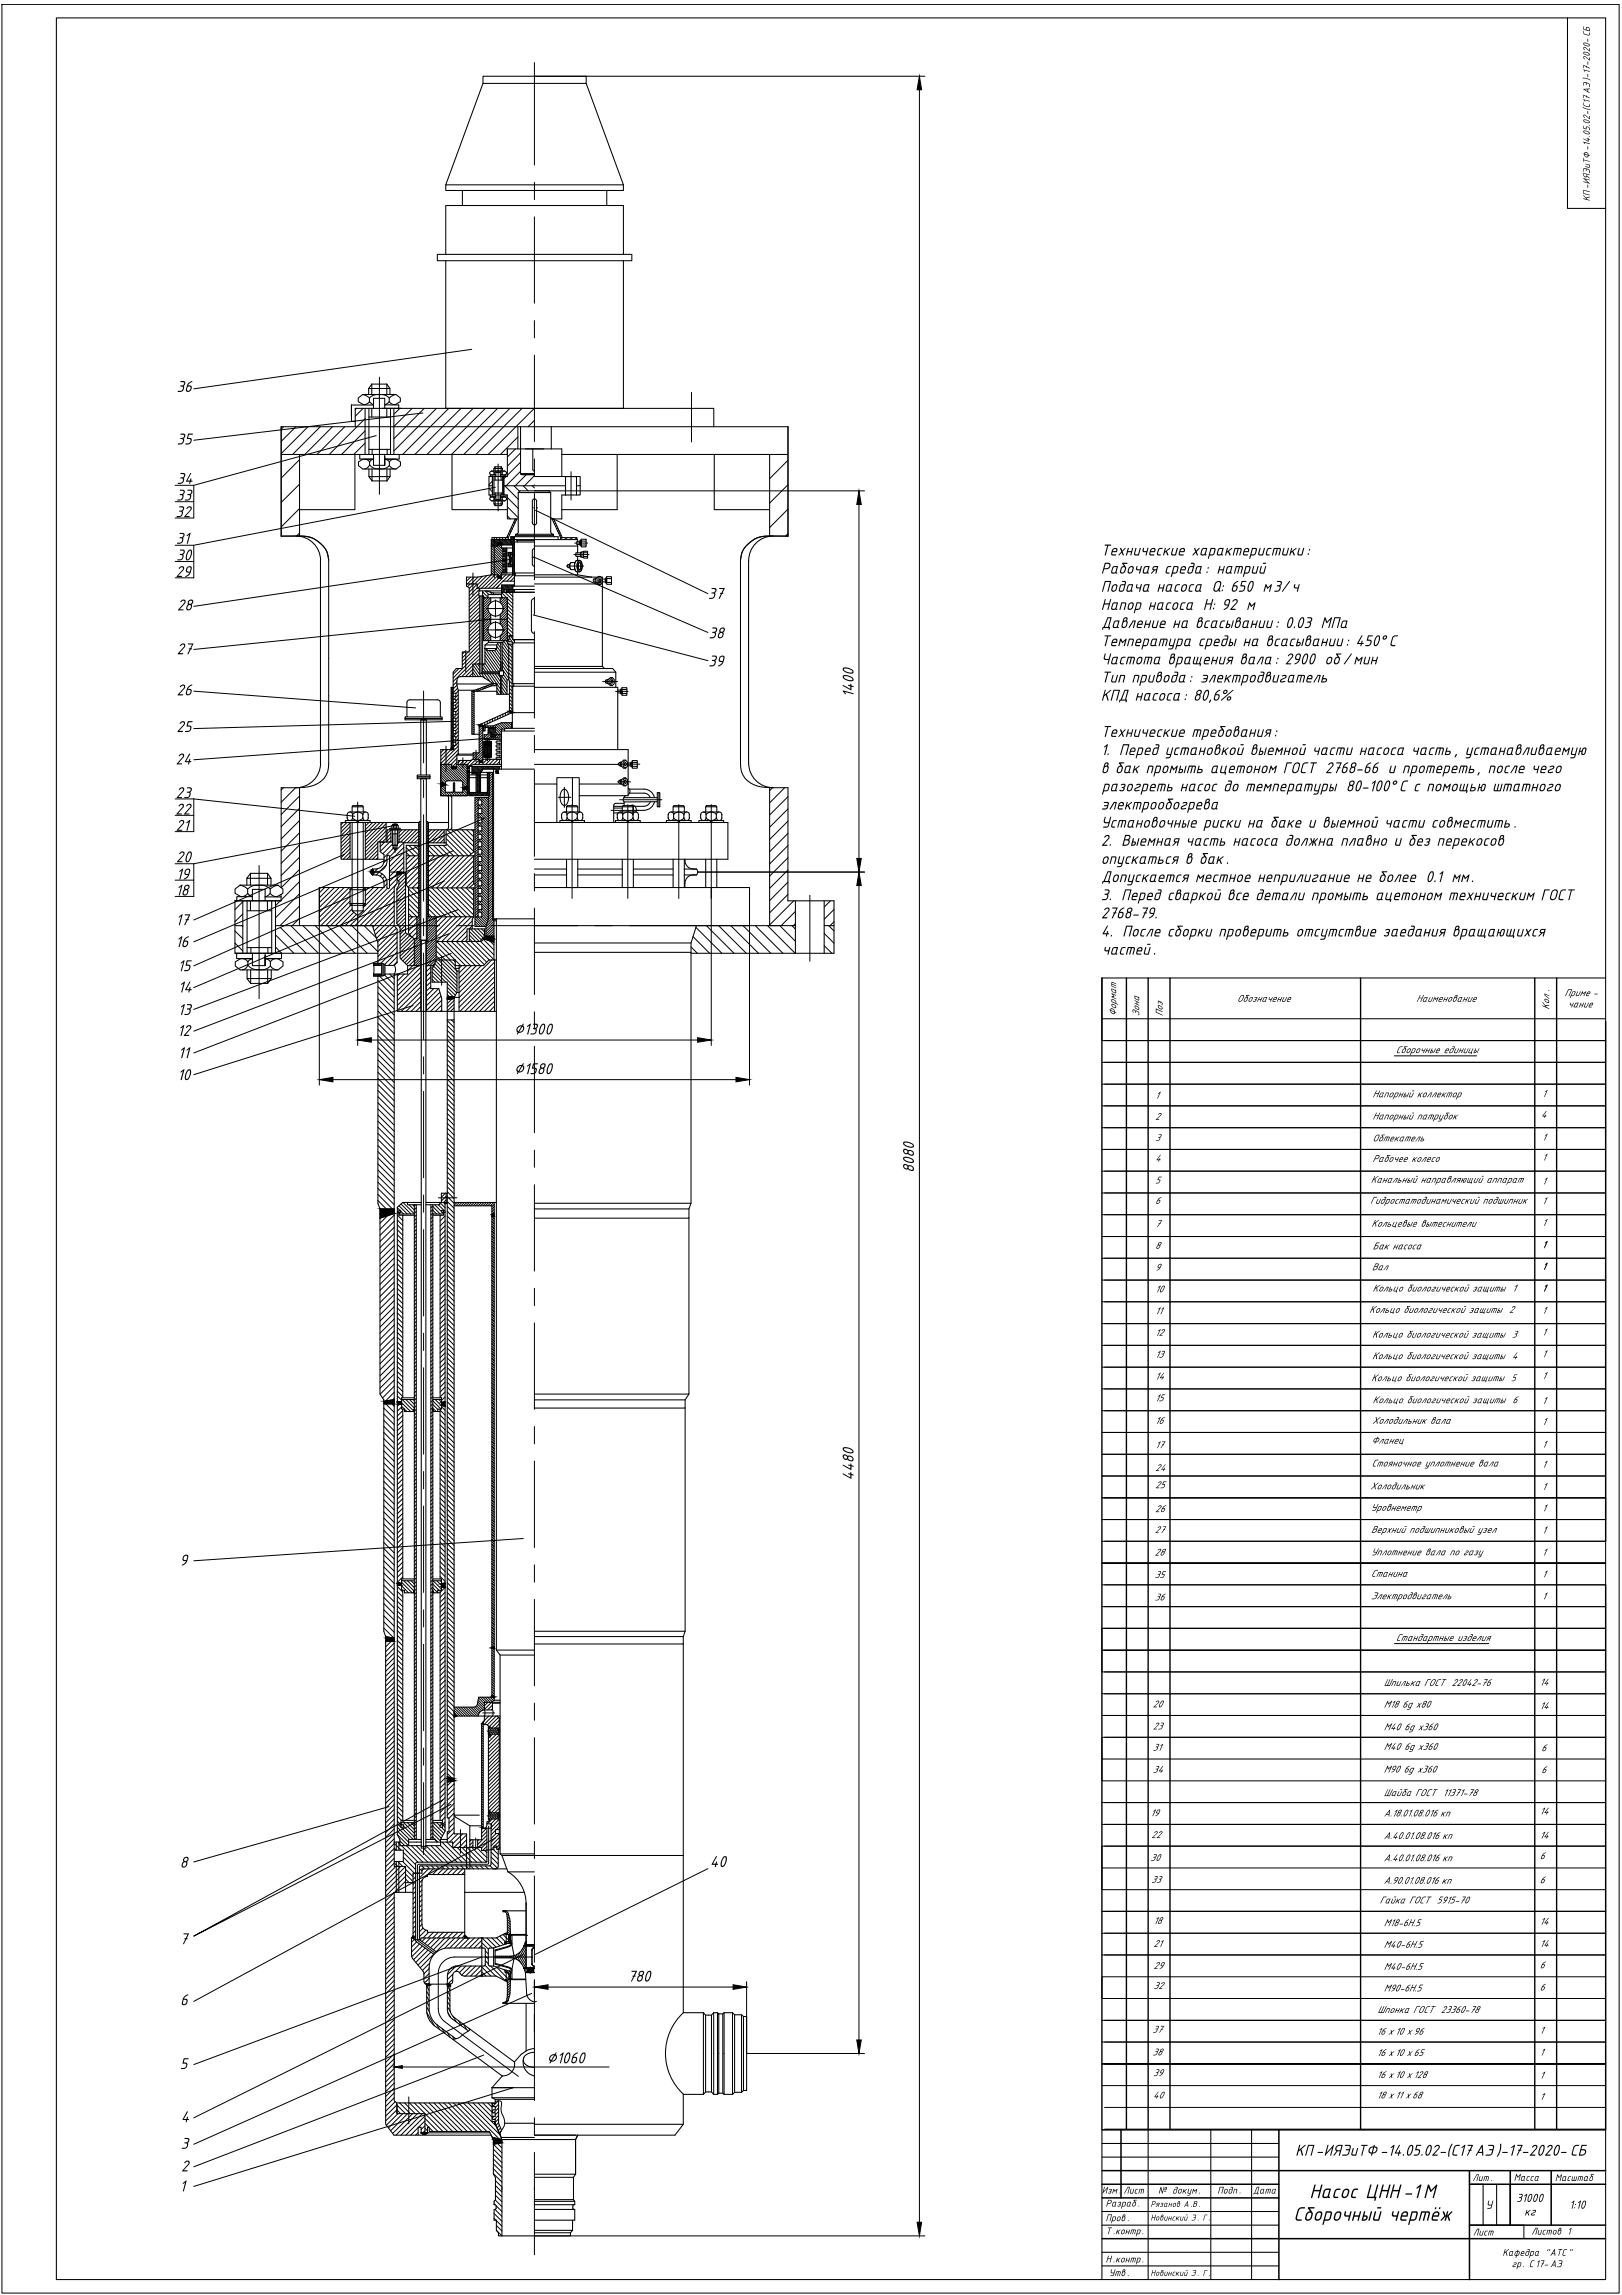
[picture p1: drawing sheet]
<svg xmlns="http://www.w3.org/2000/svg" width="594mm" height="841mm" viewBox="0 0 594 841" stroke-linecap="round" stroke-linejoin="round" font-family="sans-serif">
<!-- layer: 0 -->
<g fill="none" stroke="#000" stroke-width=".38">
<path d="M20.6 6.6h567.5v828.8h-567.5zM574.1 6.6v69.8h14M176.9 30.6v-2.7h37.8v2.7M163.3 67.7l13.6-37.1h37.8l13.6 37.1v2.1h-65v-2.1h65M169.4 69.8v5.5M222.2 69.8v5.5M160.2 93.2h71.2v2.3h-71.2zM163.3 93.2v-17.9h65v17.9M163.3 95.5v54.1h65v-54.1M130.5 149.6l-.4 .5M132.8 144.6h12.2M133.7 149.6v16.9"/>
<path d="M135 142.4v2.2M135.1 152.8h7.9M135.1 149.6v16.9M135.3 145.8a3.8 3.8 0 0 1 3.7-1.1 4.1 4.1 0 0 1 3.6 1.1M135.3 145.8l-2.5-1.2-1.6 1.2v1.4l1.9 1.1a2.51 2.51 0 0 0 2.2-1.1l1.5 1.1M135.3 145.8v1.4M136.2 140.8l-1.2 1.6h7.8l-1.1-1.6M136.2 140.8v3.8M136.2 149.6v3.2M136.2 140.8h5.5M136.8 149.6v-3.6h4.1v3.6M136.8 148.4h-8.1v6h1.4"/>
<path d="M140.1 149.6h-10v6.8M141.7 140.8v3.8M141.7 149.6v3.2M142.6 147.2l-1.7 1.1 5.1 .1v1.2M142.6 145.8l.7-.6 1.7-.6 1.6 1.2v1.4l-1.9 1.1a2.38 2.38 0 0 1-2.1-1.1zM142.8 142.4v2.2M143 149.6v16.9M144.3 149.6v16.9M146.9 149.6h-6.8h121.3v6.8M189.7 156.4v8.1M190.7 156.4v17.2M201.9 156.4v8.1"/>
<path d="M103 166.5h6.7M109.7 166.5h20.3v20.3h-20.3M109.7 166.5v29.9M130 166.5h55.8M131.8 166.5v1.7h5M134 168.3l1.4 .9M135.1 164.7h7.9M135.1 171.9v2.8M135.4 170.3a5.4 5.4 0 0 0 6.6 .9l.6-.6M135.4 169.2l1.4-.9h-3.8l-1.7 .9v1.4l1.6 1.3h12.2l1.6-1.3v-1.4l-1.7-.9h-4.1l1 .3 .7 .6M135.4 170.3a2.36 2.36 0 0 1-1.9 1.6M135.4 169.2v1.1"/>
<path d="M136.3 171.9v4.3M136.3 176.2h5.4M136.3 164.7v1.8M136.8 166.5v4h4.1M140.9 166.5v4v-3.2M141.7 171.9v4.3M141.8 164.7v1.8M142.9 171.9v2.8l-1.2 1.5M142.9 174.7h-7.8l1.2 1.5M144 168.3l-1.4 .9v1.4a2.62 2.62 0 0 0 2.2 1.3M146.2 166.5v1.7h-5.3M165.6 166.5v20.3h20.2"/>
<path d="M179.1 178h1.3M180 172.6h4.9M180.3 174.6v6.8M180.4 174.6v6.8M180.9 171.7v.9M180.9 175.9h3.2M180.9 174.6v6.8M181 173.1l.9-.5h1.1l.9 .5M181 173.1l-1-.5-.6 .5v.6l.7 .4 .9-.4 .6 .4h-2v.5M181 173.1v.6M181.3 171.1l-.4 .6h3.1l-.5-.6M181.3 171.1v1.5"/>
<path d="M181.3 174.6v1.3M181.3 171.1h2.2M181.6 174.6v-1.5h1.6v1.5M183.5 171.1v1.5M183.5 174.6v1.3M183.9 173.7l-.7 .4h2.1v.5M183.9 173.1l1-.5 .6 .5v.6l-1.1 .4-.5-.4zM184 171.7v.9M184.1 174.6v6.8M184.5 178h22.6M184.5 174.6v6.8M184.6 174.6v6.8"/>
<path d="M192.4 164.5h6.8M195.1 164.5v7.5l.7 .7M195.8 174.6h16.7v3.4M195.8 173.6l-5.1 .1 .5 .3h4.6M205.8 174.6v-10.1h-20v10.1h-6.7v6.8h6.7v8.8h4M205.8 166.5h82.8M209.2 174.6h1.9h-4v6.8v-6.8h4v6.8M211.1 178h1.4M212.5 178v3.4h-6.7v8.8h-4.1M226 166.5v20.3h-20.2M261.6 166.5v20.3h20.3M281.9 166.5v29.9"/>
<path d="M103 196.5l5.5-.1a10.4 10.4 0 0 1 11.7 7.4l.2 1.3M103 196.5a35.9 35.9 0 0 1 11.4 .6 9.3 9.3 0 0 1 6 8M103 196.5v-40.1h185.6v40.1M108.4 196.4a9 9 0 0 1 9 9M179.6 181.4v.7h2M180.5 182.1l.5 .4M180.9 180.7h3.2M180.9 183.6v1.1M181 182.9l.4 .4 1 .2 1.5-.5M181 182.9l-.7 .7M181 182.5v.4M181.3 183.6v1.7"/>
<path d="M181.3 185.3h2.2M181.4 180.7v.7M181.6 182.1h-1.5l-.7 .4v.5l.6 .6h4.9l.6-.6v-.5l-.6-.4M181.6 182.1l-.6 .4M181.6 181.4v1.6h1.6M182.4 199.7h5.3M183.2 181.4v1.6v-1.3M183.5 183.6v1.7M183.6 180.7v.7M184 183.6v1.1l-.5 .6M184 184.7h-3.1l.4 .6M184.4 182.1l-.5 .4v.5l.9 .6"/>
<path d="M185.4 181.4v.7h-2.2l.7 .4M186.2 197h-6v.7M187.7 199.4v4.8h-.7v2.6h.7M187.7 199.4h.7M188.4 198.6v16.2M188.4 198.9l-.7 .5M188.7 190.2l-3.1 6.8M188.8 196.3l-.4 .4v1h-8.5v13M188.8 196.3h13.9M188.9 197.7l.5 .4M189.3 190.2l-3.1 6.8v.7M189.8 180.5v14.4"/>
<path d="M189.8 180.5l.6-.6h10.7l.6 .6M189.8 180.5h11.9M189.9 194.9l-.3 .6-.7 .3M195 183.6v8a.78 .78 0 0 0 .8 .8 .78 .78 0 0 0 .7-.8v-8M195.7 198.1h-6.3v.5M196.5 183.6a.78 .78 0 0 0-.7-.8 .78 .78 0 0 0-.8 .8M201.7 194.9l.3 .6 .6 .3M201.7 180.5v14.4M202.2 190.2l3.1 6.8v.7M202.7 195.8h-13.9v.5M202.7 196.3l.4 .4M202.7 195.8v.5"/>
<path d="M202.8 190.2l3.1 6.8M204.4 197.7v-1h-17.3v3M205.3 197h6v.7M211.3 198.5h1.1v.5v-.8h.4v.8v-1.4h1.9v2.8h-1.9v-1.4v.9h-.4v-.9v.5h-1.1zM211.6 198.5v-.8h-23.2v.9h7.3M211.6 199.5v3.1M212.8 199.7h1.9M212.8 198.3h1.9M283.2 196.4a9 9 0 0 0-9 9M288.6 196.5l-5.5-.1a10.4 10.4 0 0 0-11.7 7.4l-.2 1.3M288.6 196.5a36.3 36.3 0 0 0-11.4 .6 9.3 9.3 0 0 0-6 8M117.4 205.4v74.3"/>
<path d="M120.4 205.1v74.9a8.5 8.5 0 0 1-9 8.5l-8.4 .2v36.6M170.8 214v.8l1.1 .5v23.6h-2.6v6.1h-2.2l-1.1 1.3v28l-.4 .4M170.8 214h4v1.6h8.9M175.7 215.6v.9M177.1 218.4v.7M179.9 200.1h2.5v-1.2h1.2v1.9h4.1M179.9 210.7l-5 .8h-4.1v2.5M182.4 211.1h1.2M183.6 210.7h4.8M184.2 202.1h.8v.9h-.8M184.2 205.8h.8v1h-.8M184.2 200.8v9.2"/>
<path d="M184.2 203.9h.8v.9h-.8M184.2 207.7h.8v1h-.8M184.6 216.2h.9M185 217h10.7M185.6 200.8v9.2M186.2 217v-1h2.3v1M187 206h.7v4.7M187.2 202.4h-1.1v1.3h.4v2.7h-.4v1.3h1.6M187.2 206.8v.9M187.7 203.3h-.7v1.8M187.7 202.4h-.5v.9M187.7 210h-4.1v1.8h-1.2v-1.1h-2.5"/>
<path d="M187.8 217v17.4h7.9h-7.9M188.4 214.4h-4.7v2.1M188.4 210h7.3M188.4 213h-4.2l-2.4 2.6M188.4 211h7.3M188.5 216h7.2M188.8 210v1M195.7 214h23.2M195.7 211.5h23.1M195.7 214.8h-7.9v1.2M195.7 200.1h15.9M195.7 210.7h15.9"/>
<path d="M195.8 201l-.6 .3-.2 .5v4.9l.2 .6 .6 .2M195.8 219.3l-.7 .2-.5 1v10.5l.5 .9 .7 .2M208.1 208h.6M208.7 206.9l-.8 .1 .1 1M209.3 206.2a1.63 1.63 0 0 0 0 2.5M210.6 206.2h-1.3a1.62 1.62 0 0 0 0 2.5h1.3M211 202.6h1.6M211 202.6v1.3h1.6M211.4 205.4a2.81 2.81 0 0 0 0 4.2M211.4 205.4h.9a2.86 2.86 0 0 1 .1 4.1 2.57 2.57 0 0 1-.7-3.5l.6-.6M211.4 205.4a2.74 2.74 0 0 0 0 4.2M211.4 209.6h.9"/>
<path d="M211.6 203.9v1.5M211.6 209.6v1.1M211.6 210.7l5 .8M211.9 205.5a.97 .97 0 0 1 1.1 .2 .97 .97 0 0 1 .2 1.1v.6a1.43 1.43 0 0 1-1.3 2l-.5-1.6 .1-1.4zM212.2 206.1a2.1 2.1 0 0 1 0 2.8l-.4-1zM212.2 206a2.23 2.23 0 0 1 0 2.9 2.59 2.59 0 0 1 0-2.9zM213.1 204.1l.6 .2M213.7 202.2h-.6v1.9h-.5v-1.7h.5M213.7 202.2v-.2h1.5v2.5h-1.5v-.2M213.7 204h1.5M213.7 202.6h1.5M213.7 202.2v2.1"/>
<path d="M218 212.2l-.5-.1-.2 .6 .2 .6h.5M218.3 212h-.3v1.5h.3M219 212l.8-.8 .7 .8v1.5l-.7 .7-.8-.7zM219.6 212.3a.57 .57 0 0 1 .5 .6 .57 .57 0 0 1-.5 .5l-.2-.7zM219.8 211.2h-.6l-.9 .8v1.5l.9 .7h.6M220.1 214h.5M220.1 211.5h.5v32.7M220.6 212.2h1.1M222.2 212.7v1.4h1.8v-2.8h-1.8v2.3h-.5v-.9v.5h-1.1M222.2 211.9h-.5v.8M222.2 212h1.8M222.2 213.4h1.8"/>
<path d="M271.2 205.1v74.9a8.5 8.5 0 0 0 9 8.5l8.4 .2v41.4h16.9v19.2h-52.4M274.2 205.4v74.3M188.4 234.4v1.2M195.7 235.6h-7.9v14.9h7.9M150 256.5h10.3a.99 .99 0 0 1 1 1v5.2M150 256.5a.99 .99 0 0 0-1 1v5.2M166 251.9h-.7v22.8h.3M166 258.4h.9v1.2h-.9M166 256.2h.9v1.2h-.9M166 254h.9v1.2h-.9M167.3 250.7l.5 2.2M167.3 249.3v1.4"/>
<path d="M167.3 250.7h12.8M167.8 252.9v23.5M167.8 252.9h6.1M172.8 253.3v15.8h2.7M172.8 253.3h9.2M173.2 247.9l-4.9 .1-.7 .5-.2 .8M173.2 247.9h3.5l3.8 2.6-7.7 2.8M173.6 253.3v15.8M177.6 243.3h-4.4v4.6M180.5 250.5h1.5v3.9M182 251.3h-1.8l-5.5 2M186.6 249.7v10.9l-11.1 5v10.3h-2.2v2.4"/>
<path d="M187.8 251.5h-.2v9.7M188.2 250.5v1M195.7 251.5h-7.9v9.7M195.7 251.9h30.6v22.8M195.7 245h28.7l1.1 1.3M195.7 244.2h24.9M195.7 246.3h29.8M220.6 244.2l.9 .8M221.9 249.2h.5M222 249.2l-.2 .8 .2 .3h.4M222.7 249h-.3v1.5h.3M223.4 249l.9-.7 .7 .7v1.5l-.7 .7-.9-.7z"/>
<path d="M223.9 249.3a.48 .48 0 0 1 .6 .4 .48 .48 0 0 1-.5 .5zM224.3 248.3h-.7l-.9 .7v1.5l.9 .7h.7M225.5 246.3v5.6M227.8 252.6h-.5v.8v-.5h-1M227.8 253.4v-1.4h1.8v2.8h-1.8v-1.4v.9h-.5v-.9v.5h-1M227.8 252.7h1.8M227.8 254.1h1.8M117.4 279.7a9 9 0 0 1-9 9M148.4 263.3v.5h13.5l-.1-1.1h-13.3l-.1 .6h13.5M154.1 263.8v20.2M156.2 263.8v20.2M165.3 274.7h-3.9v16.9h9.7v-9.3h.8"/>
<path d="M166 272h.9v1.2h-.9M166 270h.9v1.1h-.9M166 267.7h.9v1.2h-.9M166 260.8h.9v1.1h-.9M166 265.6h.9v1.1h-.9M166 263.2h.9v1.1h-.9M173.3 276.4l-5.5-.1-.4 .4M173.3 278.3l-.9 .4h-4.6v1.4M173.3 276.7h-6v3.4M173.3 278.3h2.2v1.1M175.5 278.8h1.3M175.5 266h1.3"/>
<path d="M175.6 278.8l-.1 .1M175.8 278.8l-.3 .3M176 265.4l.9 .5M176.1 278.8l-.6 .6M176.3 278.8l-.6 .6M176.5 278.8l-.5 .6M176.7 278.8l-.5 .6M176.8 266v13.4h-1.3M176.8 279l-.4 .4M176.8 279.2l-.2 .2M177.3 272.8h1.2h-1.2M177.3 277.6h2.5"/>
<path d="M177.3 272h2.5M177.3 272.5h2.5M177.3 273.6h2.5M177.3 274h2.5M177.3 274.4h2.5M177.3 275.2h2.5M177.3 274.8h2.5M177.3 276h1.2M177.3 276.4h1.2M177.3 275.6h2.5M177.3 273.2h1.2M177.3 277.2h2.5"/>
<path d="M177.3 276.8h2.5M177.3 271h2.5M177.3 272l-.1-.2 .1-.1h2.5l.2 .1-.2 .2M177.3 272l-.1 .2 .1 .6M177.3 275.2l-.1 .2 .1 .2M177.3 276l-.1 .2 .1 .2M177.3 274.8l-.1 .2 .1 .2M177.3 273.2l-.1 .2 .1 .2M177.3 272.8l-.1 .2 .1 .2M177.3 273.6l-.1 .2 .1 .2M177.3 274.4l-.1 .2 .1 .2M177.3 274l-.1 .2 .1 .2"/>
<path d="M177.3 275.6l-.1 .2 .1 .2M177.3 276.4l-.1 .2 .1 .2M177.3 276.8l-.1 .2 .1 .2M177.3 277.2l-.1 .2 .1 .2M178 271v.7M178 277.6v.7M178.5 272.8h1.3l.2 .2-.2 .2M178.8 268.6v.6h-1.5v1.8h5.9M178.8 268.6h1v1.4h1.6v-.8h-1.6M178.8 268.6v-1.6h2.2v2.2M179.1 271v.7M179.1 277.6v.7"/>
<path d="M179.8 273.2h-1.3h1.3M179.8 276h-1.3h1.3M179.8 276.4h-1.3h1.3M179.8 274l.2 .2-.2 .2M179.8 272l.2 .2-.2 .6M179.8 276.8l.2 .2-.2 .2M179.8 277.2l.2 .2-.2 .2M179.8 273.2l.2 .2-.2 .2M179.8 273.6l.2 .2-.2 .2M179.8 274.4l.2 .2-.2 .2M179.8 274.8l.2 .2-.2 .2M179.8 275.2l.2 .2-.2 .2"/>
<path d="M179.8 275.6l.2 .2-.2 .2M179.8 276l.2 .2-.2 .2M179.8 276.4l.2 .2-.2 .2M181.4 269.2h2.3M182.1 271.6h1.6v6.7h-6.9M182.1 273.8h1.6M182.1 277.5h1.6M182.1 272.4h1.6M182.1 276h1.6M182.1 273h1.6M182.1 274.5h1.6M182.1 275.3h1.6"/>
<path d="M182.1 276.8h1.6M182.1 277.5l-.4 .4 .4 .4M182.1 271.6l-.4 .4 .4 .4M182.1 273l-.4 .4 .4 .4M182.1 274.5l-.4 .4 .4 .4M182.1 275.9l-.4 .4 .4 .4M182.9 272.4v.6M182.9 273.8v.7M182.9 275.3v.7M182.9 276.8v.7M183 278.3v1.8M183.2 269.2v2.4"/>
<path d="M184.8 267.2h-1.1v.7M186.4 260.7l1 .5M186.6 260.4l1 .4M187.4 264.8v2.1M187.6 261.2l-10.8 4.8M187.6 261.2h8.1M187.6 264.8h-3.9l-3.1 1.2h-3.5v1.8h.6v-1.2h3.7v1.9l.7 .7M187.6 261.2v5.7M195.7 267.9h-12v14M195.7 266.9h-10.9v1M195.7 274.7h34.4v16.9h-17.9M227.2 279.5h-.4l-.2 .5 .2 .6h.4"/>
<path d="M227.6 279.3h-.4v1.5h.4M228.2 279.3l.9-.7 .7 .7v1.5l-.7 .7-.9-.7zM228.8 279.6a.48 .48 0 0 1 .6 .4 .48 .48 0 0 1-.6 .5zM229.1 278.6h-.6l-.9 .7v1.5l.9 .7h.6M230.1 279.6h1v.5v-.8h.5v.8v-1.4h1.8v2.8h-1.8v-1.4v.9h-.5v-.9M231.6 279.4h1.8M274.2 279.7a9 9 0 0 0 9 9M109.7 288.6v50.6M127.2 298.5v1.3M127.2 298.6a.99 .99 0 0 1 1-1 .99 .99 0 0 1 .9 1M127.2 299.6a.99 .99 0 0 0 1 1.1 .99 .99 0 0 0 .9-1.1M128.1 297.6h5.8"/>
<path d="M129 295.7v1.9M132.9 298.5v1.3M132.9 298.5a2.39 2.39 0 0 0-3.8 0v1.3a2.42 2.42 0 0 0 3.8 0M132.9 298.6a.99 .99 0 0 1 1-1 .99 .99 0 0 1 1 1M132.9 299.6a.99 .99 0 0 0 1 1.1 .99 .99 0 0 0 1-1.1M133 295.7l-.2-.5h-3.5l-.3 .5h4v1.9M134.9 298.5v1.3M154.1 285.4v59.1M154.5 285.4h3v-1.4h-4.7v.7h4.7h-4.7v.7h3.4v59.1M161.4 280.1h4.1v1.6h1.6v-1.6h4v1.5h.8M161.4 286.6l1.7 .7M163.1 286.9v3.4h2.7"/>
<path d="M163.1 287.7l-1.7 .6M163.1 286.8l.2-.5 .5-.2h5l.5 .2 .2 .5v3.5h-2.8l-.2-3.4h-.4v3.3l-.3 .1M163.6 291.5l.5 .3 .2 .4M164.3 292.3v11l-.2 .5-.6 .2M164.8 291.5l.5 .3 .2 .5v11l-.3 .5-.5 .2M165.5 280.9h1.6M169.5 289.1l1.6 .3M171.1 280.8h12.6M171.1 283h8.1M171.1 288.2l-1.6 .4M171.2 290.9l.2 .4 .5 .2M171.9 285h6.6"/>
<path d="M171.9 284h6.6M171.9 291.6h6.6M174.4 284v6.4h-2.1l-.4-.4M175.1 293.2h1.4v1.8h-1.4M175.1 296.3h1.4v1.9h-1.4M175.1 299.7h1.4v1.8h-1.4M175.1 292.3h3.7M176 284v6.4h2.1l.4-.4M178.5 283v7.5l-.4 .4M179.2 283h1.2v54M179.2 283v8.8l-.4 .5v44.6l-.8 2.6v3.6M179.2 290.9l-.2 .4-.5 .2"/>
<path d="M180.4 283h.4M180.8 281.9v54.8h1M181.7 282.8h.8M183 280.9v1M183.7 280.1h-10.3l-1.5 .7v9.9l6.2 .2M183.7 280.9h-10.8v2.7h1.8v6.8h1v-6.4l1.2-2.1h4.8v1.4h.8v-1.4h13.2M195.7 280.1h30.9M195.7 287.3h8.2M205.7 298.5v1.3M205.7 298.6a.99 .99 0 0 1 1-1 .99 .99 0 0 1 1 1M205.7 299.6a.99 .99 0 0 0 1 1.1 .99 .99 0 0 0 1-1.1M205.9 289.7a1.19 1.19 0 0 1 1.3-.4 1.19 1.19 0 0 1 .8 1.1 3.9 3.9 0 0 1-1.2 4.7 2.83 2.83 0 0 1-1.6-3.6z"/>
<path d="M206.7 297.6h5.8M207.5 295.7v1.9M208 298.2a2.39 2.39 0 0 1 3.4 .3v1.3a2.42 2.42 0 0 1-3.7 0v-1.3zM209.7 285v10.2M211.4 298.6a.99 .99 0 0 1 1-1 .99 .99 0 0 1 1 1M211.4 299.6a.99 .99 0 0 0 1 1.1 .99 .99 0 0 0 1-1.1M211.6 295.7l-.3-.5h-3.5l-.3 .5h4.1v1.9M212.2 297.6v-12.6h-8.3v16.4M212.2 287.3h15.5M213.4 298.5v1.3M224.8 297.9h3.1M224.8 295.5h3.2"/>
<path d="M224.8 296.1h3.1M226.1 298.5v1.3M226.1 298.6a.99 .99 0 0 1 1-1 .99 .99 0 0 1 1 1M226.1 299.6a.99 .99 0 0 0 1 1.1 .99 .99 0 0 0 1-1.1M227.1 297.6h5.7M227.2 286l-.4-.1-.2 .6 .2 .6h.4M227.6 285.8h-.4v1.5h.4M227.9 295.7v1.9M228.2 285.8l.9-.8 .7 .8v1.5l-.7 .7-.9-.7zM228.4 298.2a2.39 2.39 0 0 1 3.4 .3v1.3a2.42 2.42 0 0 1-3.7 0v-1.3zM228.6 294.4h-3l-.8 .5v6.5M228.6 292.3h12.1"/>
<path d="M228.6 292.3h.1M228.6 293.9v1.3M228.6 292.3l-.4 .8 .4 .7M228.8 286a.51 .51 0 0 1 .6 .5 .51 .51 0 0 1-.6 .5zM229.1 285h-.6l-.9 .8v1.5l.9 .7h.6M229.3 291.5l-.5 .3-.2 .4M229.8 287.3h.3M229.8 280.1h.3M230.1 280.6h1M230.1 288.9a1.33 1.33 0 0 1 0 2.3M230.4 289.2h5.5a3.9 3.9 0 0 1 3.8 3.1M230.6 290.7h5.8l1.3 .7 .5 .9"/>
<path d="M231.3 295.1l-.4 .1M231.4 295.2a1.63 1.63 0 0 1 1.6 2.4M231.6 280.8h1.8M231.8 295.1l-1.4 .1M231.8 298.6a.99 .99 0 0 1 1-1 .99 .99 0 0 1 1 1M231.8 299.6a.99 .99 0 0 0 1 1.1 .99 .99 0 0 0 1-1.1M232 295.7l-.3-.5h-3.5l-.3 .5h4.1v1.9M233.8 298.5v1.3M238.2 293.8l-.5 .9-1.3 .7-3.9 .1M239.7 293.8a3.9 3.9 0 0 1-3.8 3.1l-2.8 .1M240.7 293.8l-12.1 .1M241.3 290.5h-.6v5.2h.6"/>
<path d="M241.3 290.5h.4v5.2h-.4zM244.7 298.5v1.3M244.8 298.6a.99 .99 0 0 1 1-1 .99 .99 0 0 1 .9 1M244.8 299.6a.99 .99 0 0 0 1 1.1 .99 .99 0 0 0 .9-1.1M245.7 297.6h5.8M246.5 295.7v1.9M246.7 298.5v1.3M246.7 299.8a2.39 2.39 0 0 0 3.8 0M250.5 298.5v1.3M250.5 298.5a2.39 2.39 0 0 0-3.8 0M250.5 298.6a.99 .99 0 0 1 1-1 .99 .99 0 0 1 1 1M250.5 299.6a.99 .99 0 0 0 1 1.1 .99 .99 0 0 0 1-1.1"/>
<path d="M250.6 295.7l-.3-.5h-3.5l-.3 .5h4.1v1.9M252.5 298.5v1.3M256.6 298.5v1.3M256.7 298.6a.99 .99 0 0 1 .9-1 .99 .99 0 0 1 1 1M256.7 299.6a.99 .99 0 0 0 .9 1.1 .99 .99 0 0 0 1-1.1M257.6 297.6h5.8M258.5 295.7v1.9M258.6 298.5v1.3M258.6 299.8a2.39 2.39 0 0 0 3.8 0M262.4 298.5v1.3M262.4 298.5a2.39 2.39 0 0 0-3.8 0M262.4 298.6a.99 .99 0 0 1 1-1 .99 .99 0 0 1 1 1"/>
<path d="M262.4 299.6a.99 .99 0 0 0 1 1.1 .99 .99 0 0 0 1-1.1M262.5 295.7l-.3-.5h-3.5l-.2 .5h4v1.9M264.4 298.5v1.3M281.9 288.6v50.5M126.5 301.4v-.7h9v.7M128.2 301.4v13.5M129 301.4v23.8l-.8 .9h5.6l-.8-.9v-23.8M130.5 300.7l.5 .7M131 300.7l.5 .7M133.8 301.4v13.5M136.5 318.5l.3 1.1-.3 1M136.5 318.5h1.2"/>
<path d="M136.5 318.5a1.5 1.5 0 0 0 0 2.1M136.8 319.6h.9M139.3 308.6v3.5l1.4 1.1a4.6 4.6 0 0 1-1.2 4.6l-1.8 .6M141.4 301.4v7.2M141.7 313.9a4.4 4.4 0 0 1-4 5.6 4.4 4.4 0 0 1 4 5.7l.5 .5 .4-.5v-11.3M142.6 319.6h4.6M142.6 313.8l-.4-.4-.4 .4M142.8 304.1v-.6h3.7v.6M143.2 308.6v-4.5h2.9v4.5M143.5 303.5v-1h2.4v1M143.8 302.5v-.3h1.8v.3M143.8 302.2h1.8"/>
<path d="M143.8 308.6h-5.4v6.3M143.8 304.1v5.6M143.8 305.6h1.8M144 309.9v.9h1.4l-.7 .6-.7-.6M144.1 302.5v1M145.3 302.5v1M145.4 309.9v.9M145.4 319.6v4l-1 1.6v14l1 1.3v12.3l-1 1h-3.4v-.4l-1.2-.3M145.6 304.1v5.6h-1.8l.2 .2M145.6 309.7l-1.6 .2M145.6 308.6l2.9 .3h4.9M147.2 319.9h1.3v21.9l3.3 2.2"/>
<path d="M147.6 319.9l-2.2 .6M147.9 308.7v11.2M148.8 313.6h4.6M153.4 301.4h-28.5v13.5h15.8M153.4 304.1h-11.6v4.5M153.4 301.4v34.6h-3.8M153.4 309.8h-4.6v14.5l.8 1.1M153.8 301v44h.3M153.8 301h.3M153.8 301l-.4 .4M156.2 301h.2M156.4 301l.5 .4"/>
<path d="M156.4 301v44h-.4M156.9 301.4v34.6h16.6l-.5 .8v3.6M156.9 301.4h7.4M156.9 313.6h17.1M156.9 304.1h17.1M156.9 308.9h6.5M162.7 304.1v4.8M163.4 304.1v5.7h-6.5M173.5 304.1v8.1M173.5 313.6v10.4M174 312.2h-.5l-1.7 1.4M175.1 313.9h1.4v1.8h-1.4"/>
<path d="M175.1 308.5h1.4v1.8h-1.4M175.1 305.8h1.4v1.8h-1.4M175.1 311.2h1.4v1.8h-1.4M175.1 302.7h1.4v1.8h-1.4M175.1 317.2h1.4v1.8h-1.4M195.7 318.5h11.8M195.7 301.4h70.9v13.5h-70.9M205 301.4v-.7h9.1v.7M207.5 314.9v10.3h4.1v-10.3M209.1 300.7l.4 .7M209.5 300.7l.5 .7M211.6 318.5h16.3"/>
<path d="M225.4 301.4v-.7h9.1v.7M227.9 314.9v10.3M229.5 300.7l.4 .7M229.9 300.7l.5 .7M232 318.5h14.5M232 314.9v10.3M244.1 301.4v-.7h9v.7M246.5 314.9v10.3M248.1 300.7l.5 .7M248.6 300.7l.5 .7M250.6 318.5h4.4M250.6 314.9v10.3"/>
<path d="M250.9 314.9a3.1 3.1 0 0 0 3 3.5M255.1 318.5a1.5 1.5 0 0 1 0 2.1M256 301.4v-.7h9v.7M258.5 314.9v10.3M260 300.7l.5 .7M260.5 300.7l.5 .7M262.5 314.9v10.3M86 339.2h2.9M87.9 324.4h13.9M88.9 330.1v19.2M90.4 321.9v2.5M90.5 333.8h9"/>
<path d="M90.5 330.1v19.2M90.7 325.8a4.5 4.5 0 0 1 4.2-1.3 4.3 4.3 0 0 1 4.1 1.3M90.7 325.8l-.8-.7-2-.7-1.8 1.4v1.6l2.2 1.2 1.6-.4 .8-.8 1.7 1.2h-5.7v1.5M90.7 325.8v1.6M91.7 320l-1.3 1.9h8.9l-1.3-1.9M91.7 320h6.3M91.7 320v4.4M91.7 330.1v3.7M92.4 330.1v-4.2h4.7v4.2M97.9 330.1v3.7M98 320v4.4M99 327.4l-1.9 1.3h5.8"/>
<path d="M99 325.8l.8-.7 2-.7 1.8 1.4v1.6l-2.1 1.2-1.2-.2-1.3-1zM99.3 321.9v2.5M99.5 330.1v19.2M100.9 339.2h35.5l2 6.4v7.4M100.9 330.1v19.2M102.9 327.7v2.4h-16.9v19.2h52.4M128.2 331.1h5.6l-.8 .7v2h-4v-2zM128.2 325.2v6.6h5.6v-6.6M129 333.8l2 1.7 2-1.7M136.5 320.6h1.2M137.7 320.6a2.98 2.98 0 0 1 3 3v1.6h-23.7v14M145.4 322.3l.7 .7v1.3l-.7 1.4v12.8l1.1 1.6v11.1l2.8 2.7"/>
<path d="M149.6 325.4h3.8M149.6 325.4v16.4l1.1 1.4M152.7 336v8h-.9M156.9 325.4h17.1M159.8 336v15.8l-1.1 2.6h-.4v5.5h5.5v306.3h.7v5h-.7v3.8M173.5 325.4v10.6M173.5 324h.5M173.5 324l-1.7 1.4M174 336h1.1v-43.7h-1.1v47.2h4M175.1 334.3h1.4v1.7h-1.4M175.1 331.5h1.4v1.8h-1.4M175.1 328.5h1.4v1.8h-1.4"/>
<path d="M175.1 325.6h1.4v1.8h-1.4M175.1 320h1.4v1.9h-1.4M175.1 322.8h1.4v1.8h-1.4M180.4 337l.5 .4v5.7M180.4 337h1.4M180.9 337.4h.9M181.8 336.7v33.9M181.8 336.7h13.9M195.7 325.2h78.8v14M195.7 339.2h95.6M195.7 320.6h11.8M211.6 320.6h16.3"/>
<path d="M232 320.6h14.5M250.6 320.6h4.4M253.9 320.6a2.98 2.98 0 0 0-3 3v1.6M255.1 339.2l-2 6.4h-57.4M291.3 330.1v19.2M301.9 330.1v9.1h3.6M301.9 339.2v10.1M86 349.3h17.1v2h-6M86.7 349.3v2h5.7M89.3 351.3l1.5 1.2M90.5 347.3h9M90.5 355.4v3.2"/>
<path d="M90.8 353.7a4.2 4.2 0 0 0 4.1 1.6 4.2 4.2 0 0 0 4.1-1.3M90.8 352.5l.4-.6 1.2-.6h-4.3l-1.9 1.2v1.5l1.8 1.4h13.8l1.9-1.4v-1.5l-2-1.2h-4.6l1.1 .4 .8 .8M90.8 353.7a2.52 2.52 0 0 1-2.1 1.7M90.8 352.5v1.2M91.8 355.4v5l-1.3-1.8h8.8M91.9 347.3v2M92.4 349.3v4.6h4.7M97.1 349.3v4.6v-3.6M98 355.4v5l1.3-1.8v-3.2M98.1 347.3v2M100.6 351.3l-1.6 1.2v1.5a3.1 3.1 0 0 0 2.5 1.4M136.8 353.7l.2 1.6-.2 1.6"/>
<path d="M136.8 357h3M136.8 357v.7h1.6M138.4 353h-1.6v.8h3M138.4 357.7v83.2l.8 2.1M138.4 353l1.4 .1M139.8 353.1v4.5M139.8 357.6l-1.4 .1M140.2 353.1v4.5M140.6 353.4v3.9M141 353.8v3.5l-1.2 .3M144.4 353.7l.5 1.6-.5 1.6v318.1M145.5 357v13.6h36.3"/>
<path d="M149.3 353.9v3.1h-8.3M149.3 353.9h4.8M151.8 344v9.9M154.1 344.5l.2 330.5M154.1 345v25.6M154.1 344.5h2.1M154.1 345h.2M154.3 344.7h1.7M156.2 344.5l-.2 330.5M156.2 353.9h2.7M156.2 345v25.6M157.8 353.9v8.4h2.9l1.1 3.6v4.7"/>
<path d="M159.8 351.8h6.9v3.1M166.7 354.9l.7 1M166.7 354.9h1.4M167.4 355.9v7.8M167.4 355.9h.7M168.1 353.9v16.7M171.9 340.4h-.8v3.9l-.6 .7M171.9 340.4h5.5v2.7l-1.6 1.9M171.9 340.4v4.6M177.2 344l3.7 1.3M178 343.1l-1.7 1.9h-16.5M178 343.1h2.9"/>
<path d="M180.9 343.1v8.7M181.1 351.8v18.8M181.8 351.8h-2.7l-2 2.1h-10.4M195.7 349h57.4v91.9M253.1 345.6v3.4M403.6 358.4h184.5M163.8 373.8h2.5M164.7 370.6h.7M166.3 365.9l-2.5 .4M166.3 365.5h1.8M166.5 365.2l-2.7 .3M167.4 363.7l-1.1 1.8v306.5h4.6v5"/>
<path d="M167.4 363.7h.7M181.8 370.6v234.1h13.9M403.6 373.3h184.5M163.4 437.3h.4M139.2 446.4v64.5l1.4 2.1v84.8l.7 1.9M139.2 443v3.4M139.2 443h5.2M144.4 444.7l-5.2 1.7M145.5 444.3h.6v-.8h.7v.8h-.7v.6h5.7M146.1 444.9v.4h5.7M147.5 445.3v66.9M149.3 440.6v.9h5"/>
<path d="M151.8 441.5v232.6M152.5 441.5v232.6M154.3 440.6h-6.8l-2 1.8v230l1 1.7v2.3h7.8M156 440.6h7.8M157.8 441.5v232.6M158.5 441.5v232.6h.8l.6 .9M158.5 444.9h4M161.1 440.6v.9h-5.1M161.2 445.3v66.9M161.7 440.6v-3.3h1.7v3.3M162.5 444.9v.4h-4M163 444.3h-.5v-.8h-.7v.8h.7v.6"/>
<path d="M163.3 441h.5M163.3 441l-.3 .3v229.7l-1.6 3.1M166.3 441.9h13.9v180.1h-4.9l-.6 2.8-.9 .7-7.5 .1M166.3 440.6h15.5M180.2 445.6l.8 .1M181 440.6v182.5M181 444.8l-.8 .3M195.7 440.9h57.4l-.8 2.1h-56.6M252.3 443v3.4h-56.6M252.3 446.4v64.5h-56.6M140.6 514.5h3.8M144.4 512.9l-3.8 .6"/>
<path d="M145.5 513.5l1.6 .4M145.5 514.6h1.6M147.1 512.9v3.5h1.1v.9h3.6M147.1 512.9h4.7M147.5 516.4v62.2M151.8 512.2h-4.7v.7M151.8 516.4l-.5 .9M158.5 512.2h3.2v.7h-3.2M158.5 517.3h2.7M158.5 516.6l.4 .7M161.2 516.4v62.2M161.7 512.9v3.5h-1.4v.9"/>
<path d="M161.7 515l1.3 .5M163 513.6l-1.3 .4M250.9 513v3h-55.2M250.9 516v81.8h-55.2M252.3 510.9l-1.4 2.1h-55.2M588.1 548.9v8M145.5 580l1.6 .3M147.1 579.3v3.5h1.1v.9h3.6M151.8 578.6h-4.7v.7h4.7M158.5 578.6h3.2v4.2h-1.4v.9M158.5 579.3h3.2M141.3 599.7v178.8l3 3.9h35.6"/>
<path d="M141.3 599.7l3.1 .6M145.5 581h1.6M147.5 582.8v84.3M151.8 582.8l-.5 .9M158.5 583.7h2.7M158.5 583l.4 .7M161.2 582.8v84.3M161.7 581.4l1.3 .5M163 580.1l-1.3 .3M250.3 599.7v2.7h-54.6M250.9 597.8l-.6 1.9h-54.6M141.3 601.6h3.1"/>
<path d="M181 603.5l-.8 .2M181.8 604.7l1.4 1.8h12.5M183.2 606.5v72.9h12.5M250.3 602.4v135.2h7.3v29.9h-7.3v11h-54.6M166.3 628.9h11.1M175.2 628.7v.2M175.2 628.6l.8-1.4 1.4-.6 .3 .9-.3 1.3M176.4 631.7v38.3M177 632h1.3l1.1 .7v.3l-.2-.2M177 631.2l-.6 .5h.6M177.4 623.8h2.6l.4 .4v2.4h-3zM178.9 634h3.8"/>
<path d="M178.9 634.7h3.8M179.3 633v.3h3.6M179.3 636l.1 .1M179.4 635.5v.6l-.5 .1v27.4l.5 .2v.5M179.4 632.8l-.5 .2v2.8l.4 .2v-.5h3.6M180.4 624.2h2.8M180.4 626.6l.2 .9-.2 1.3M181 623.1l-1 .7h3.2M181 623.1h2.2M182.1 628.9h-4.7v1.9h-.4v39.2M182.1 628.9h1.1M182.1 628.9l.8 .7"/>
<path d="M182.4 633.3v.4h.3v1.4h-.3v.4M182.9 629.6v47.6M182.9 629.6h.3M163.8 651.1l2.5 .7M166.3 652.6l-2.5 .5M144.4 675v9h4.1v9.5M144.4 678h3.3v4.2h-3.3M144.4 675h2.1M146.9 668.7h.9v.9h-.9zM146.9 667.9v.8h-1.4M146.9 667.9h4.9M149.7 675h4.6"/>
<path d="M149.7 675v1.4M151.8 667.1h-4.9v.8M151.8 674.1h-2.1v.9M151.8 674.1h2.5M154.3 676.6h1.7M154.3 675v2.2h1.7v-2.2M156 675h9.8v2h7.1M156 674.1h2.5M158.5 667.1h3.6v1.6h.9M158.5 667.9h3.6M161.1 668.7h1v.9h-1zM161.4 674.1v2.3h-5.4"/>
<path d="M161.4 674.1h2.4M166.4 665l.4 .8 5.3 3.3M166.6 665.2h8.9M172.1 669.1v7.9h4.3v1.2l4.5-.4v-1.3h1v1.2l.6-.1M172.1 669.1h4.3M173.2 674.2v2.8M174.9 674.2v2.8M176.4 670v4.2h-4.3M178.3 668.3l-.6 1.7M178.3 670l.1 12.1-.3 .3M178.9 665.1h3.8M178.9 665.8h3.8"/>
<path d="M179.2 667l.2-.1-.1 .3M179.3 667v.6h-1v.8h1.6v14.7l-.2 .5-.5 .2M179.3 667h.1M179.4 663.8l-.1 .1M179.9 668.4l.3 .8-.3 .8h-3.5M180.9 677h1M182.4 664.3v.5h.3v1.4h-.3v.4M182.5 677.6v6.3a.99 .99 0 0 1-1 1M182.5 677.6h.7M182.9 664.3h-3.6v-.4l-.4 .1v2.9l.4 .1M182.9 670.5h-1.4v1.4h1.4M182.9 666.6h-3.6v.3"/>
<path d="M182.9 677.2l-.4 .4M182.9 677.2h.3M183.2 679.4l.6 .6h66.5M183.8 680l2.2 6h9.7M148.5 689.9h2.8M151.3 693.5h-6.9v76.4l.9 .7v4h10.3v7M152.9 682.4h25.1M152.9 682.4l-.5 .2-.2 .5v28M170.2 686.9h-13.7l.1 .7-1.5 .6-.6 1.4v15.8l.6 1.4 1.5 .6-.1 .7h13.7M170.2 684.9v25.3M170.2 693.5h21.9M179.1 683.8l-25.4 .1-.1 26.9"/>
<path d="M185.6 684.9h-31.1v1.5h-3.2v23M186 685.9a13.5 13.5 0 0 1 6.7 12M192.7 697.3l.2 15.8M150.7 710.2l.2 7 4.1 5.3 .3 1M150.7 710.2h1M151.3 709.4l-.6 .8M151.3 709.4l.4 .8M151.7 710.2v.6h1.9M152.2 711.1l.3 .5 6.4 4.6M153.6 710.8l6.3 4.5M170.2 709.1l1.2 1.1M176.3 710.2l.2 .3"/>
<path d="M176.5 710.5v13.3M176.8 710.2l-.3 .3M178.8 714.4v5.6M178.9 719.9l.2 .5 1.7 .1M180.8 713.9h-1.4l-.5 .5M180.8 713.9v6.6M181.3 717.5v2l4.4 1.2M181.3 716.9h5.6M181.3 716.9v.6M181.3 719.5v.3l4.4 1.2M181.3 717.5h5.6M185 708.5l-3.3 1.7h-27.5v.6h-.6"/>
<path d="M185 712.5l-4.2 1.4M185 700.2l.3 .1M185.3 700.3h.1M185.3 700.3l.8 .8 .7 3 .2 4.8h-2v-.4h.8M185.7 713.7l-4.4 1.2v2M185.7 713.4l-4.4 1.2v.3M185.8 708.5h-.8v.4h7.7M185.8 703.5v5M186 711.5h-1v1M186 712.2h1.2l-.3 .6-1.2 .5M186.4 709.1h6.3h-6.3v2.3l-.4 .1M186.4 709.1v2.3l-.4 .1"/>
<path d="M186.4 708.9v.2M186.4 711.4l-.4 .1M186.5 712.2h-1.5v.3M187 717.5a5.3 5.3 0 0 1 4.9 3.8M187 710.6l-.1 1.3-.4 .2M187 709.9v.3h-.3v.4h.3M187 709.4h-.3v.5h.3M187 710.2h-.3v.4h.3M187 709.1v.3M187 709.9v.3M187 710.2h.1M187 709.4h.1"/>
<path d="M187 709.9h.1M187 710.6h.1M187 709.3l.2 3M187.1 713l-1.4 .6M187.1 709.3h.4v3M187.2 709.2l-.1 .1M187.5 712.6l.8 4.1M187.6 712.2l-.5 .9M188.3 717.7l-.8 4.1M191.2 714.5l-1.5 1.5-1.3 .6-1.4 .2M191.9 713.1l-.7 1.4M192.7 711.5h-.3l-.5 1.6h3.8"/>
<path d="M192.7 700.2h-8.5v.4h.8l.5 .5 .3 2.3M192.7 713.1v8.2M192.9 712.6h2.8M194.8 719.6l.3 .7 .7 .3M195.8 713.7l-.7 .3-.3 .7v5M155.3 723.5v2.6a.99 .99 0 0 0 1 1M156.3 736.7a7 7 0 0 0 2.8 5.6l24.9 18.5M157.2 720.9v15.2a7.5 7.5 0 0 0 3 6M157.2 727.5l-.9 .2M157.2 720.8a7 7 0 0 1 7-6.9h13.1l.4 .2v5.8l-.2 .5h-10.1a3.6 3.6 0 0 0-3.5 3.5v12.4l.3 1.7 1.5 1.9 5.9 4.4M163.9 727.7l.9 .1M164.8 727.1h-8.5v9.6"/>
<path d="M164.8 727.1v9.6l.7 1.7 .9 .9M166.4 739.4l22 16.3 2.2-2.5M168.5 723.1l.9 .9 .8 .2h11.5l3.3 1.6M168.5 723.1a1.46 1.46 0 0 0-1.6-.6 1.46 1.46 0 0 0-1.1 1.4v2.2a1 1 0 0 1-1 1M176.5 723.8l-.2 .4M176.5 723.8l.2 .4M180.8 720.5l4.2 1.4v.9l1.4 .1v2.4h6.2M185 725.8h.8v5.2l-.3 2.2-.5 .5-.8 .1v.3h11.5M185 722.2h1.5l.4 .2 .1 1.3h-.3v.4h.3v.4h-.3v.4h.3v.4M185.3 734l-.3 .1M185.7 721l1.5 .8-.2 3.2M185.7 720.7l1.4 .6"/>
<path d="M186.4 725.3v.2M186.6 731.4l-.5 1.8-.8 .9M186.8 730.2l-.2 1.2M187 725.5h-2v.3M187 725.5l-.2 4.8M187 725.5h5.6M187.1 721.3l.5 .8-.1 3-.4-.1M191.9 721.3l.5 1.5M191.9 721.3h3.8M192.7 734.1v17.5M192.8 721.3l2.9 .1M193.5 721.9h1.9"/>
<path d="M193.6 721.9h-.4v.9M193.6 721.9v.5M193.6 722.4h.3M193.7 722.5h1M193.9 721.9v.5h.7M194.2 720.9v2.2M194.5 721.9v.5M194.9 721.9v.5h-.3M195.3 721.4v.5M195.4 721.4v1.4M195.7 722.8h-3h3M195.7 722.8h-3.3l.5 8a2.88 2.88 0 0 0 3.6 2.6"/>
<path d="M250.3 737.6a20.3 20.3 0 0 0 0 29.8M257.6 737.6l.8 .9h2.2l.8-.9M258.4 738.5v28.1M260.6 738.5v28.1M261.4 737.6v29.9M261.4 737.6h1.4M263.3 738l-.5-.4v29.9l.5-.4M264.7 738v29.1M265.2 737.6l-.5 .4h-1.4v29.1h1.4l.5 .4M265.2 737.6v29.9M265.2 737.6h3.1M268.3 737.6l.8 .7v28.4l-.8 .8z"/>
<path d="M269.1 738.3h2.5v28.4h-2.5M271.6 738.3l.7 .7v27.1l-.7 .6M272.3 739h1.2v27.1h-1.2M160.2 742.1l6.8 5M188.4 755.6a4.3 4.3 0 0 1-4.4 5.1M191.1 752.7l-.5 .5M191.6 754.8a3.6 3.6 0 0 0 4.1 2.8M191.9 753.9a5.2 5.2 0 0 0 3.9 6.9M192.7 751.6l-1.6 1.1M195.7 752.1l-2 .4-1.1 .6-.8 .9M195.8 750.7l-1.6 .2-1.5 .7M145.3 770.6h34.9v6.9h.9v.6h.3"/>
<path d="M145.3 771.2v3M180.2 765v3.7M180.2 768.7l1.2 .6M180.2 765h15.5M180.2 768.7h15.5M180.2 770.6h1.2M181.1 777.5h.3M181.2 778.1l2.6 6v35.3M181.4 769.3v1.5h-1v1.1h1v1.3h-1v1.1h1v1.2h-1v1.2h1v1.4M181.4 769.3h14.3M181.4 778.1l2.2 5.2h12.1M182.6 769.9v8.1l1.1 2.7"/>
<path d="M184 760.8l-3.8 4.2M184.9 778.1h10.8M250.3 778.5l-3.1 3.9h-51.5h15.1M257.6 767.5l.8-.9h2.2l.8 .9M261.4 767.5h1.4M265.2 767.5h3.1M154.2 781.6a1.57 1.57 0 0 0 2.4 0v-2.1h.6v1.6h22l1.5 3v12.7l.8 1.1v8.2l-.5 .6v1.2l.5 .1 .2 .4v1l-.7 .3v3.9h.8v3.7l.8 .9v1.2h26.3v-1.2M154.2 781.6v-2.1h-1.1v2.9M154.2 781.6h25.3M180.3 783.3l3.5 .8h27M183.8 785.2l-3.1 .6M195.7 796.8h15.1"/>
<path d="M210 797.9v8.2M210.8 796.8l-.8 1.1h-14.3M210.8 784.1v12.7M211.6 782.4l-.8 1.7M403.6 785.5h64.8M403.6 790.5h64.8M403.6 780.5v54.9M420.5 780.5v54.9M443.5 780.5v54.9M458.4 780.5v54.9M538.2 795.4v5h5v15M195.7 806.1h14.3l.5 .6h-14.8"/>
<path d="M195.7 817.3h14l-.8 .9M195.7 809.7h14.8v3.9h-14.8M195.7 818.2h13.2M209.7 813.6v3.7M209.8 808.4v.8M209.8 809.2l.5 .5M210.3 807.9l-.5 .5M210.5 806.7v1.2h-14.8M403.6 810.4h64.8M403.6 815.4h64.8M538.2 815.4h20M548.2 800.4v15"/>
<path d="M403.6 825.4h64.8M403.6 830.4h64.8"/>
</g>
<g fill="none" stroke="#000" stroke-width=".37">
<path d="M103.9 156.4l-.9 .9M108.4 156.4l-5.4 5.4M112.8 156.4l-9.8 9.8M117.3 156.4l-10.1 10.1M121.8 156.4l-10.1 10.1M126.3 156.4l-10.2 10.1M133 149.6l-2.9 2.9M133.7 153.4l-13.1 13.1M133.7 157.9l-8.6 8.6M146.5 149.6l-2.2 2.2M150.9 149.6l-6.6 6.7M155.4 149.6l-11.1 11.2"/>
<path d="M159.9 149.6l-15.6 15.7M164.4 149.6l-16.9 16.9M168.9 149.6l-16.9 16.9M173.3 149.6l-16.9 16.9M177.8 149.6l-16.9 16.9M182.3 149.6l-16.9 16.9M186.8 149.6l-16.9 16.9M191.2 149.6l-16.9 16.9M195.7 149.6l-16.9 16.9M195.7 154.1l-2.3 2.3M109.7 168.4l-6.7 6.8M109.7 177.4l-6.7 6.8"/>
<path d="M133.7 162.4l-4.1 4.1M179.1 178.9l1.2 1.3M180.3 176.3l-1.2 1.3M184.9 178l4.9 5M185.4 174.6l-.8 .8M188.2 178l2.1 2M188.8 164.5l-3 3M189.7 160.1l-6.4 6.4M190.7 173.6h5.1M190.7 166l-4.9 4.8M190.7 169.4l-4.9 4.8M190.7 172.7l-5.3 5.3"/>
<path d="M191.6 178l1.8 1.9M192.7 174l-4 4M194.9 178l.8 .8M195.7 174.3l-3.6 3.7M195.7 177.7l-.3 .3M288.6 168.7l-6.7 6.7M288.6 177.6l-6.7 6.8M109.7 186.4l-6.7 6.7M109.7 195.3l-1.1 1.1M179.9 199.9l4.3 4.4M179.9 199.1l4.3 4.2M179.9 198.2l4.3 4.2"/>
<path d="M179.9 199.5l.6 .6M179.9 198.6l1.5 1.5M179.9 197.7l2.4 2.4M180.4 197.7l3.8 3.8M180.8 197.7l1.6 1.5M181.3 197.7l1.2 1.2M181.7 197.7l1.3 1.2M181.7 197l.4 .7M182.2 197.7l1.2 1.2M182.6 197.7l2 2M182.8 197l.4 .7M183.1 197.7l1.9 2"/>
<path d="M183.2 199.7l.4 .3M183.5 197.7l2 2M183.6 199.6l.1 .1M183.6 199.1l.5 .6M183.9 197l.4 .7M184 197.7l1.9 2M184.4 197.7l2 2M184.6 181.1l.3 .3M184.9 197.7l1.9 2M185 197l.4 .7M185.3 197.7l1.8 1.8M185.8 197.7l1.3 1.4"/>
<path d="M185.8 196.5l.4 .6M185.8 189.1l1.1 1.1M185.8 185.7l4 4M185.8 182.3l4 4M186.2 197.7l.9 .9M186.3 195.5l.3 .5M186.7 197.7l.4 .5M186.8 194.4l.3 .5M187.1 197.7h.1M187.1 197.3l.5 .4M187.1 196.8l.9 .9M187.3 193.3l.3 .6"/>
<path d="M187.4 196.7l1 1M187.5 197.7l-.4 .4M187.7 199.7l.7 .7M187.7 192.3l.4 .5M187.9 196.7l.5 .5M187.9 197.7l-.8 .8M187.9 199.4l.5 .5M188.2 191.2l.4 .6M188.3 196.7l.1 .1M188.4 199.4v.1M188.4 197.7l-1.3 1.3M188.4 198.1l-1.3 1.3"/>
<path d="M188.4 198.5l-1.1 1.2M188.8 190.2l.2 .5M202.6 190.2l-.3 .1M203.1 190.9l-.4 .3M203.6 191.8l-.5 .3M203.9 192.7l-.4 .3M204.3 193.5l-.4 .3M204.8 194.4l-.5 .3M205.1 195.3l-.4 .2M205.5 196.1l-.5 .3M205.9 197l-.6 .4M207.8 197l-1.2 .7"/>
<path d="M209.7 197l-1.2 .7M211.3 197.2l-.9 .5M288.6 186.6l-6.7 6.7M288.6 195.5l-.9 1M171 211.5l-.2 .1M172.2 214l-1 1M172.3 211.5l-1.5 1.5M173.6 214l-1.7 1.7M173.7 211.5l-2.5 2.5M174.8 214.1l-2.9 2.9M174.8 215.4l-2.9 3M175.1 211.5l-2.6 2.5"/>
<path d="M175.4 217.5l-3.5 3.6M175.7 215.9l-3.8 3.8M175.7 218.6l-3.8 3.8M175.7 219.9l-3.8 3.8M176.7 211.2l-2.8 2.8M176.8 218.3l.1 .1M176.8 216.9l1.9 2M177.1 218.6l.5 .5M177.7 216.5l1.4 1.4M177.9 219.1l-.8 .7M178.3 210.9l-3.5 3.5M178.8 219.1l-1.7 1.7"/>
<path d="M179.4 216.9l1 1M179.7 219.1l-2.6 2.6M179.7 219.9l-2.6 2.6M179.9 210.7l-4.9 4.9M179.9 209.8l.9 .9M179.9 208.9l1.8 1.8M179.9 208l3.1 3.1M179.9 207.1l3.7 3.7M179.9 206.2l3.8 3.8M179.9 205.3l4.3 4.3M179.9 204.4l4.3 4.3M179.9 203.5l4.3 4.3"/>
<path d="M179.9 202.6l4.3 4.3M179.9 201.8l4.3 4.2M179.9 200.8l4.3 4.3M181.3 210.7l-5 4.9M182.4 210.9l-4.7 4.7M182.7 214.7l-1 .9M182.7 211.8l-3.7 3.8M183.2 219.1h.1M183.7 218.5l.6 .6M183.7 217.2l1.9 1.9M183.7 215.8l.9 .9M183.7 216.7l.4 .3"/>
<path d="M183.7 216.3l.8 .7M183.7 215.4l.9 .9M183.7 214.9l1.2 1.3M183.7 214.5l1.7 1.7M183.9 210.7l-.3 .3M184.1 214.4l2.1 2.1 .4-.5-1.7-1.6M184.1 219.1l-.9 .9M184.2 206.8h.1M184.3 203l-.1 .1M184.3 204.8l-.1 .1M184.5 214.4l1.7 1.7M184.6 208.7l-.4 .3"/>
<path d="M184.6 200.8l-.4 .5M184.7 206.8l-.5 .4M184.8 203l-.6 .6M184.8 204.8l-.6 .6M184.9 217l2.9 2.9M185.1 219.1l-1.9 1.8M185.1 200.8l-.9 1M185.3 210.7l-4.9 4.9M185.4 214.4l1.7 1.6-.9 .9-.7-.7M185.5 216.7l.3 .3M185.5 200.8l-1.2 1.3M185.6 204l-.6 .6"/>
<path d="M185.6 207.1l-.6 .7M185.6 201.2l-.8 .9M185.6 201.7l-.6 .6M185.6 202.1l-.6 .7M185.6 202.6l-1.3 1.3M185.6 203l-.8 .9M185.6 203.5l-.6 .6M185.6 204.4l-1.3 1.4M185.6 204.9l-.9 .9M185.6 205.3l-.6 .7M185.6 205.8l-.6 .6M185.6 206.2l-1.4 1.5"/>
<path d="M185.6 206.7l-1 1M185.6 207.6l-.6 .6M185.6 208.1l-1.4 1.4M185.6 208.5l-1.4 1.4M185.6 209l-1 1M185.6 209.4l-.5 .6M185.6 209.9l-.1 .1M185.8 214.4l1.7 1.6-1 1M185.8 219.3l2 2M185.8 219.2l-2.1 2.1M186.2 202.4l-.1 .2M186.3 217l1.5 1.6"/>
<path d="M186.3 214.4l1.5 1.5M186.3 206.4l-.2 .3M186.5 205.7l.5-.5 1.4 1.5M186.6 210.7l-2.3 2.3M186.6 202.4l-.5 .6M186.8 214.4l1 1.1M187 204.3l1.4 1.4M187 203.4l-.5 .5M187 203.8l-.5 .5M187 204.3l-.5 .5M187 204.8l-.5 .4M187 206.1l-.9 1"/>
<path d="M187 206.6l-.9 1M187 204.8l1.4 1.4M187.1 202.4l-1 1.1M187.2 214.4l.6 .6M187.2 207.3l-.4 .4M187.2 202.7l-.9 1M187.2 203.2l-.1 .1M187.2 206.8l-.8 .9M187.3 206l-.3-.3-.5 .5M187.3 204.2l1.1 1.1M187.6 217l.2 .3M187.6 214.4l.5 .4"/>
<path d="M187.7 210.4l.2 .3-2.2 2.3M187.7 209.6l.7 .6M187.7 207.8l.7 .6M187.7 207.3l.7 .7M187.7 204.2l.7 .7M187.7 203.3l.7 .7M187.7 202.9l.7 .6M187.7 202.4l.7 .7M187.7 201.9l.7 .7M187.7 201l.7 .7M187.7 200.6l.7 .7M187.7 200.2l.7 .6"/>
<path d="M187.7 210l.7 .7M187.7 209.1l.7 .7M187.7 208.7l.7 .6M187.7 208.2l.7 .7M187.7 206.9l.7 .7M187.7 206.4l.7 .7M187.7 203.8l.7 .6M187.7 201.5l.7 .7M187.9 216l-.9 1M188.1 214.4l.3 .3M188.4 211.5l-1.4 1.5M188.4 212.9l-.1 .1"/>
<path d="M188.4 216l-1 1M188.5 216.4l-.6 .6M188.5 216.9l-.2 .1M170.2 238.9l-.9 .8M171.5 238.9l-2.2 2.2M175.7 223.9l-3.8 3.9M175.7 225.3l-3.8 3.8M175.7 226.6l-3.8 3.9M175.7 221.2l-3.8 3.9M175.7 232l-3.8 3.8M175.7 237.4l-6.4 6.4M175.7 222.6l-3.8 3.8"/>
<path d="M175.7 228l-3.8 3.8M175.7 229.3l-3.8 3.8M175.7 230.6l-3.8 3.9M175.7 233.3l-3.8 3.9M175.7 234.7l-3.8 3.8M175.7 236l-6.4 6.4M175.7 238.7l-9.7 9.8M177.6 238.9l5.1 7.3M177.7 237.7l5.7 8.1M178 227l-.9 .9M178.7 222.7l-1.6 1.6M178.7 230.8l-1.6 1.6"/>
<path d="M178.8 223.6l-1.7 1.6M178.8 231.6l-1.7 1.7M178.9 226.9l-1.8 1.9M179 224.2l-1.9 1.9M179 229.6l-1.9 1.9M179.1 232.2l-2 2M179.2 238.4l4.2 6M179.4 224.8l-2.2 2.1M179.4 232.7l-2 2.1M179.7 220.8l-2.6 2.6M179.7 225.3l-1.6 1.6M179.7 226.2l-.7 .7"/>
<path d="M179.7 227.1l-2.6 2.6M179.7 228l-2.6 2.6M179.7 233.3l-1.4 1.5M179.7 234.3l-.5 .5M180.2 238.4l3.2 4.6M181.2 238.4l2.2 3.3M181.7 237.9l1.7 2.4M181.9 236.8l1.5 2.1M182.3 235.9l1.1 1.6M182.9 235.4l.5 .7M183.9 239.6l2.4 3.5M183.9 238.2l2.4 3.5"/>
<path d="M183.9 236.9l2.4 3.4M183.9 235.5l2.4 3.5M184.4 234.8l1.9 2.8M185.4 234.8l.5 .7M185.8 224.5l-2.6 2.7M185.8 225.5l-2.6 2.6M185.8 226.4l-2.5 2.4M185.8 233.5l-1.2 1.3M185.8 234.1l.4 .3M185.8 232.7l.7 .7M185.8 231.4l1.5 1.5M185.8 230l2 2"/>
<path d="M185.8 228.7l2 2M185.8 227.3l2 2.1M185.8 226l2 2M185.8 224.7l2 2M185.8 223.3l2 2M185.8 222l2 2M185.8 220.6l2 2M185.8 220.1l-1.8 1.8M185.8 221l-1.6 1.6M185.8 221.9l-1.6 1.6M185.8 222.8l-2.6 2.6M185.8 223.6l-2.6 2.7"/>
<path d="M185.8 227.2l-2 2.1M185.8 228.1l-1.7 1.8M185.8 229l-1.6 1.6M185.8 229.9l-1.7 1.7M185.8 230.8l-2.6 2.6M185.8 231.7l-2.6 2.7M185.8 232.6l-2.1 2.2M185.8 234.4l-.4 .4M186 234.4l.6 .8M186.3 236.1v.1M186.3 239.9l1.3 1.3M186.3 238.6l1.3 1.2"/>
<path d="M186.3 237.3l1.3 1.2M186.5 236.1l1.1 1.1M186.5 233.7l1.4 1.9M187.3 233.3l.5 .9M188 234.4l.4 .6M165.4 251.9l-.1 .1M165.8 251.9l-.5 .6M166 252.2l-.7 .7M166 252.6l-.7 .8M166 253.1l-.7 .7M166 253.5l-.7 .8M166 254l-.7 .7"/>
<path d="M166 254.4l-.7 .7M166 254.9l-.7 .7M166 255.3l-.7 .7M166 255.8l-.7 .7M166 256.2l-.7 .7M166 256.7l-.7 .7M166 257.1l-.7 .8M166 257.6l-.7 .7M166 258l-.7 .7M166 258.4l-.7 .8M166 258.9l-.7 .7M166 259.4l-.7 .7"/>
<path d="M166 259.8l-.7 .7M166.4 257.4l-.4 .5M167.3 251.1l-1.3 1.4M167.3 249.8l-1.3 1.3M167.6 252.2l-1.6 1.6M167.8 256l-.9 .9M167.8 253.3l-.9 .9M167.8 254.6l-1.6 1.6M167.8 257.3l-1.1 1.1M167.8 258.7l-1.8 1.8M168.1 245l-2.1 2.1M172.8 259.5l.8 .5"/>
<path d="M172.8 258.7l.8 .5M172.8 257.9l.8 .5M172.8 257.2l.8 .5M172.8 256.4l.8 .6M172.8 255.7l.8 .5M172.8 254.9l.8 .5M172.8 254.2l.8 .5M172.8 253.4l.8 .5M173.2 245.3l-2.7 2.6M173.2 243.9l-4.1 4M173.2 246.6l-1.4 1.3M173.2 247.7l.1 .2"/>
<path d="M173.2 246.3l1.1 1.6M173.2 245l2 2.9M173.2 243.6l3 4.3M173.5 253.1l.3 .2M173.9 243.3l1.8 2.5M174.2 252.8l.7 .4M174.9 243.3l.8 1.2M175 252.5l.6 .5M175.7 242.7l-.6 .6M175.7 240.1l-9.7 9.7M175.7 241.4l-1.9 1.9M175.7 252.3l.7 .4"/>
<path d="M176.4 246.9l1.2 1.7M176.5 252l.7 .4M176.8 246l.1 .2M176.8 244.6l1.1 1.6M176.9 243.3l1.9 2.9M177.2 251.7l.7 .4M177.4 246.9l2 2.9M177.6 243l2.2 3.2M177.6 241.6l3.2 4.6M177.6 240.2l4.2 6M178 251.5l.6 .4M178.4 246.9l2.5 3.6"/>
<path d="M178.7 251.2l.7 .4M179.4 246.9l2.5 3.6M179.4 250.9l.7 .4M180.2 250.6l1 .7M180.3 246.9l3 4.3M181.2 250.5l.8 .5M181.3 246.9l2 2.9M182 253.4l.7 1M182 252l1.3 2M182 250.6l1.3 2M182.2 246.9l1.1 1.6M183.8 253.2l.8 1.2"/>
<path d="M183.8 251.8l1.8 2.6M183.8 250.4l1.9 2.8M183.8 249l1.9 2.8M183.8 247.7l1.9 2.7M183.9 245.1l2.4 3.5M183.9 243.8l2.4 3.4M183.9 242.4l2.4 3.5M183.9 241l2.4 3.5M184.4 247.3l1.3 1.8M186.3 248l1.3 1.2M186.3 246.7l1.3 1.2M186.3 245.3l1.3 1.2"/>
<path d="M186.3 244l1.3 1.2M186.3 242.7l1.3 1.1M186.3 241.3l1.3 1.2M186.5 249.6l1.1 1M186.6 259l1 1M186.6 257.6l1 1M186.6 256.3l1 1M186.6 255l1 .9M186.6 253.6l1 1M186.6 252.3l1 .9M186.6 251l1 .9M162.5 274.7l-1.1 1.1"/>
<path d="M163.9 274.7l-2.5 2.5M165.2 274.7l-3.8 3.8M165.3 274.1l.7 .2M166 261.2l-.7 .7M166 265.2l-.7 .7M166 270.6l-.7 .7M166 271.9l-.7 .7M166 260.3l-.7 .7M166 260.7l-.7 .7M166 261.6l-.7 .7M166 262l-.7 .8M166 262.5l-.7 .7"/>
<path d="M166 262.9l-.7 .8M166 263.4l-.7 .7M166 263.8l-.7 .7M166 264.3l-.7 .7M166 264.7l-.7 .7M166 265.6l-.7 .8M166 266.1l-.7 .7M166 266.5l-.7 .8M166 267l-.7 .7M166 267.4l-.7 .7M166 267.9l-.7 .7M166 268.3l-.7 .7"/>
<path d="M166 268.8l-.7 .7M166 269.2l-.7 .7M166 269.7l-.7 .7M166 270.1l-.7 .7M166 271l-.7 .7M166 271.4l-.7 .8M166 272.3l-.7 .8M166 272.8l-.7 .7M166 273.2l-.7 .7M166 273.7l-.7 .7M166 274.2l-.6 .5M166.1 271.1l-.1 .2"/>
<path d="M166.2 264.3l-.2 .3M166.5 266.7l-.5 .6M166.8 273.2l-.8 .8M167.3 278l-2.1 2.1M167.3 279.3l-1.5 1.6M167.4 276.6l-3.5 3.5M167.8 273.4l-6.4 6.4M167.8 274.8l-5.3 5.3M167.8 260l-.9 .9M167.8 261.4l-1.8 1.8M167.8 262.7l-.9 .9M167.8 264l-1.5 1.6"/>
<path d="M167.8 265.4l-.9 .9M167.8 266.7l-.9 1M167.8 268.1l-1.8 1.9M167.8 269.4l-.9 .9M167.8 270.8l-1.2 1.2M167.8 272.1l-.9 .9M167.8 276.1l-.2 .3M168.6 278.7l-.8 .7M169.9 278.7l-1.4 1.4 2.6 2.7M171.3 278.7l-1.5 1.4M172.8 278.5l-1.7 1.7M172.8 268.5l.8 .5"/>
<path d="M172.8 267.8l.8 .5M172.8 267l.8 .5M172.8 266.2l.8 .6M172.8 265.5l.8 .5M172.8 264.7l.8 .6M172.8 264l.8 .5M172.8 263.2l.8 .5M172.8 262.5l.8 .5M172.8 261.7l.8 .6M172.8 260.9l.8 .6M172.8 260.2l.8 .5M173.6 275.9l-.3 .3"/>
<path d="M174.4 278.3l-2.6 2.5M174.5 275.9l-1.2 1.2M175.4 275.9l-2.1 2.1M176 279.4l-.8 .7M176.3 266l-.8 .9M176.6 265.2v.5M176.8 267.3l-1.3 1.3M176.8 274.5l-1.3 1.3M176.8 278.1l-.7 .7M176.8 266.4l-1.3 1.4M176.8 271.8l-1.3 1.3M176.8 268.2l-1.3 1.3"/>
<path d="M176.8 269.2l-1.3 1.2M176.8 270l-1.3 1.3M176.8 270.9l-1.3 1.3M176.8 272.7l-1.3 1.3M176.8 273.6l-1.3 1.3M176.8 275.4l-2.9 2.9M176.8 276.3l-2 2M176.8 277.2l-3 2.9M177.1 278.3l-.3 .3M177.1 267.3l.6 .5M177.1 266.3l.6 .7M177.5 264.8v.9"/>
<path d="M177.6 269.2l-.3 .3M177.6 266l.6 .6M178.4 278.3l-1.8 1.8M178.5 269.2l-1.2 1.2M178.5 264.3v1M178.5 266l.6 .6M178.8 268.5l.1 .1M178.8 268.1l.6 .5M178.8 267.6l1 1M178.8 267.2l2.1 2M179.1 267l1.9 1.9M179.1 268.6l-.3 .3"/>
<path d="M179.4 266l.6 .6M179.4 263.9v.9M179.5 267l1.5 1.5M179.7 278.3l-1.8 1.8M179.8 268.8l-2.1 2.2M179.8 269.1l.2 .1M179.8 268.6l.6 .6M179.8 269.2v.1M180 267l1 1.1M180.3 269.2l-1.8 1.8M180.3 266l.6 .6M180.4 263.4v1"/>
<path d="M180.4 267l.6 .6M180.7 269.2l-.8 .8M180.9 267l.1 .2M181 265.8l2.7 2.7M181.1 278.3l-1.9 1.8M181.2 269.2l-1.8 1.8M181.3 263v.9M181.4 269.5l-.6 .5M181.4 268l1.3 1.2M181.4 267.1l2.1 2.1M181.7 265.6l2 2M182.1 269.2l-1.8 1.8"/>
<path d="M182.3 262.6v.9M182.3 265.3l1.9 1.9M182.4 278.3l-1.8 1.8M183 269.2l-1.8 1.8M183 279.1l-1.1 1M183 265.1l1.8 1.8M183.2 269.9l-1.1 1.1M183.2 270.8l-.2 .2M183.2 262.2v.9M183.6 264.8l2.1 2.1M184.2 261.7v1M184.5 264.8l2.1 2.1"/>
<path d="M185.1 261.3v1M185.4 264.8l2 2M186.1 260.9v.9M186.3 264.8l1.1 1.1M186.6 260.4h.1M187 261v.4M187.2 264.8l.2 .2M103.8 288.7l-.8 .8M108.3 288.7l-5.3 5.3M109.7 291.7l-6.7 6.8M109.7 296.2l-6.7 6.7M161.4 288.3l1.7 1.7"/>
<path d="M161.4 286.6l.2 .1M161.4 285.7l1.7 1.6M161.4 291l.6 .6M161.4 290.1l1.5 1.5M161.4 289.2l2.4 2.4M161.4 284.7l1.8 1.8M161.4 283.8l2.3 2.3M161.4 283l3.2 3.1M161.4 282.1l4.1 4M161.4 281.2l5 4.9M161.4 280.3l5.9 5.8M162.1 288.1l1 1"/>
<path d="M162.2 280.1l6 6M162.7 287.8l.4 .4M163.1 280.1l8 8.1 .8-.7M163.4 290.3l1.3 1.3M164 280.1l1.5 1.5M164.3 290.3l1.3 1.3M164.9 280.1l.6 .6M165.3 290.3l1.2 1.3M165.6 281.7l5.5 5.6 .8-.7M165.6 280.9l-.1 .2M165.8 280.9l-.3 .4M166 290.2l1.4 1.4"/>
<path d="M166.1 280.9l-.6 .6M166.1 289.4l.4 .4M166.1 288.5l.4 .4M166.1 287.6l.4 .4M166.3 280.9l-.8 .8M166.3 286.9l.2 .2M166.5 281.7l4.6 4.7 .8-.7M166.5 280.9l-.8 .8M166.7 280.9l-.8 .8M166.9 280.9l-.8 .8M167 290.3l1.3 1.3M167.1 281.5l4 4 .8-.7"/>
<path d="M167.1 280.6l4 4 .8-.7M167.1 281l-.7 .7M167.1 281.2l-.5 .5M167.1 281.4l-.3 .3M167.1 281.6l-.1 .1M167.1 280.9h.1M167.6 280.1l3.5 3.6 .7-.7M167.9 290.3l1.2 1.3M168.8 290.3l1.2 1.3M169.4 280.1l2.2 2.2M169.5 289.2l1.6 1.7 .8-.7M169.5 290.1l1.5 1.5"/>
<path d="M169.5 288.3l.2 .2M169.5 287.4l1 1M170.3 280.1l.8 1M170.4 289.3l.7 .7 .8-.7M171.1 280.1h.1M171.4 283l-.3 .3M171.7 281.6l.2 .1M171.9 283.5l-.8 .7M171.9 284.4l-.8 .7M171.9 285.3l-.8 .7M171.9 286.2l-.8 .7M171.9 287.1l-.8 .6"/>
<path d="M171.9 288l-.8 .7M171.9 288.4l-.8 .7M171.9 288.8l-.8 .8M171.9 289.7l-.8 .7M171.9 290.6l-.6 .7M172.1 290.9l-.6 .6M172.5 290.9l-.7 .7M172.9 281.4l2.8 2.8M172.9 280.9l2.9 2.9M172.9 283.2l.4 .4M172.9 282.7l.8 .9M172.9 282.3l1.2 1.3"/>
<path d="M172.9 281.9l1.7 1.7M173 290.9l-.7 .7M173.3 280.9l2.6 2.6M173.4 290.9l-.7 .7M173.7 280.9l2.4 2.4M173.8 290.9l-.6 .7M174.1 280.9l2.2 2.1M174.3 292.3l-.3 .3M174.3 290.9l-.7 .7M174.6 280.9l1.8 1.8M174.7 289.9l.5 .5M174.7 289.1l1 .9"/>
<path d="M174.7 290.4h.1M174.7 289.5l.9 .9M174.7 288.6l1 1M174.7 288.2l1 .9M174.7 287.7l1 1M174.7 287.2l1 1M174.7 286.8l1 1M174.7 286.3l1 1M174.7 285.9l1 1M174.7 285.5l1 .9M174.7 285l1 1M174.7 284.6l1 .9"/>
<path d="M174.7 284.1l1 1M174.7 283.7l1 .9M174.8 290.9l-.7 .7M175 280.9l1.6 1.5M175.1 297.7l-1.1 1.1M175.1 292.3l-1.1 1.2M175.1 293.2l-1.1 1.1M175.1 294.1l-1.1 1.1M175.1 295l-1.1 1.1M175.1 295.9l-1.1 1.1M175.1 296.8l-1.1 1.1M175.1 298.6l-1.1 1.1"/>
<path d="M175.1 299.5l-1.1 1.1M175.1 299.3l.4 .4M175.1 298.4l1.3 1.3M175.1 295.7l.6 .6M175.1 293l.1 .2M175.2 290.9l-.7 .7M175.2 292.3l.9 .9M175.3 295l3.5 3.6M175.5 280.9l1.2 1.3M175.7 290.9l-.8 .7M175.8 298.2l3 3.1M175.9 280.9l1 1"/>
<path d="M176.1 290.9l-.7 .7M176.1 292.3l2.7 2.7M176.2 295l2.6 2.7M176.4 280.9l1 1M176.5 299.8l2.3 2.4M176.5 298l2.3 2.4M176.5 297.1l2.3 2.4M176.5 294.4l2.3 2.4M176.5 293.5l2.3 2.4M176.6 290.9l-.8 .7M176.8 280.9l1 1M177 290.9l-.7 .7"/>
<path d="M177 292.3l1.8 1.8M177.3 280.9l1 1M177.4 290.9l-.6 .7M177.7 280.9l1 1M177.9 290.9l-.7 .7M177.9 292.3l.9 .9M178.2 280.9l.9 1M178.5 283v.1M178.6 280.9l1 1M178.8 292.3h.1M179 283l-.5 .5M179.1 280.9l.9 1"/>
<path d="M179.2 286.9l-.7 .7M179.2 283.3l-.7 .7M179.2 284.2l-.7 .7M179.2 285.1l-.7 .7M179.2 286l-.7 .7M179.2 287.8l-.7 .7M179.2 288.7l-.7 .7M179.2 289.6l-.7 .7M179.2 290.5l-1.1 1.1M179.5 280.9l1 1M179.9 283l-1.4 1.4M179.9 280.9l1 1"/>
<path d="M180.4 283.4l-1.9 2M180.4 288.8l-2.7 2.8M180.4 299.6l-1.6 1.5M180.4 289.7l-1.9 1.9M180.4 295.1l-1.6 1.5M180.4 284.3l-1.9 2M180.4 285.2l-1.9 1.9M180.4 286.1l-1.9 1.9M180.4 287l-1.9 1.9M180.4 287.9l-1.9 1.9M180.4 290.6l-1.3 1.3M180.4 291.5l-1.6 1.5"/>
<path d="M180.4 292.4l-1.6 1.5M180.4 293.3l-1.6 1.6M180.4 294.2l-1.6 1.5M180.4 296l-1.6 1.5M180.4 296.9l-1.6 1.5M180.4 297.8l-1.6 1.5M180.4 298.7l-1.6 1.5M180.4 280.9l1 1M180.9 280.9l1.6 1.6M181.3 280.9l1.2 1.2M181.7 282.6l.2 .2M181.7 282.2l.6 .6"/>
<path d="M181.8 280.9l.9 1M182.2 280.9l.8 .7M182.7 280.9l.3 .3M282.9 288.7l-1 1M287.4 288.7l-5.5 5.5M288.6 291.9l-6.7 6.8M288.6 296.4l-6.7 6.7M109.7 305.2l-6.7 6.7M109.7 318.6l-6.7 6.7M109.7 300.7l-6.7 6.7M109.7 309.6l-6.7 6.8M109.7 314.1l-6.7 6.7"/>
<path d="M125.7 301.4l-.8 .8M127.1 301.4l-2.2 2.2M128.2 301.6l-3.3 3.3M128.2 302.9l-3.3 3.3M128.2 304.2l-3.3 3.4M128.2 305.6l-3.3 3.3M128.2 307l-3.3 3.3M128.2 308.3l-3.3 3.3M128.2 309.6l-3.3 3.4M128.2 311l-3.3 3.3M128.2 312.3l-2.5 2.6M128.2 313.7l-1.2 1.2"/>
<path d="M135.1 301.4l-1.3 1.3M136.5 301.4l-2.7 2.7M137.8 301.4l-4 4M138.3 318.4l-1.7 1.6M138.4 312.9l-2 2M138.4 308.9l-4.6 4.6M138.4 310.3l-4.6 4.5M138.4 311.6l-3.3 3.3M138.4 314.3l-.6 .6M138.8 319.7l-1 .9M139.2 301.4l-5.4 5.4M140.5 301.4l-6.7 6.7"/>
<path d="M140.9 308.6l-1.6 1.7M141.4 317l-2.2 2.2M141.4 301.8l-7.6 7.7M141.4 303.1l-7.6 7.7M141.4 304.5l-7.6 7.7M141.4 305.9l-2.7 2.7M141.4 307.2l-1.4 1.4M141.4 308.5v.1M141.7 315l-1.1 1.1M141.8 304.1v.1M143.2 308.1l-3.9 3.9M143.2 304.1l-1.4 1.4"/>
<path d="M143.2 305.4l-1.4 1.5M143.2 306.7l-1.4 1.5M143.8 309.3l-3.6 3.5M143.9 305.6v4.2M144 310.9l-3.3 3.3M145.5 305.6v4.2M146.3 308.6l-.7 .7M147.2 304.1l-1.1 1.1M147.9 310.6l-5.3 5.2M147.9 312.4l-5.3 5.2M147.9 314.2l-5.3 5.2M147.9 315.9l-5.3 5.3"/>
<path d="M147.9 317.7l-5.3 5.3M147.9 319.5l-5.3 5.3M148.6 304.1l-2.5 2.4M148.8 312.4l1.2 1.2M148.8 310.6l3 3M149.8 309.8l3.6 3.6M149.9 304.1l-3.8 3.7M150.3 313.6l-1.5 1.4M151.2 304.1l-4.4 4.5M151.6 309.8l1.8 1.8M152 313.6l-3.2 3.2M152.6 304.1l-10 9.9"/>
<path d="M153.4 304.6l-4.2 4.3M153.4 307.3l-1.6 1.6M153.4 309.8h.1M153.8 302.9l-.4 .4M153.8 304.6l-.4 .5M153.8 308.2l-.6 .7M153.8 310l-.4 .5M153.8 313.6l-5 5M153.8 315.4l-5 5M153.8 317.2l-5 5M153.8 305.6l-3.3 3.3M153.8 309.1l-.4 .5"/>
<path d="M153.8 314.5l-.4 .5M153.8 319.9l-.4 .4M153.8 303.7l-.4 .5M153.8 301.1l-.4 .4M153.8 302l-.4 .4M153.8 306.5l-.4 .4M153.8 307.3l-.4 .5M153.8 310.9l-.4 .5M153.8 311.8l-.4 .5M153.8 312.7l-.4 .4M153.8 316.3l-.4 .4M153.8 318.1l-.4 .4"/>
<path d="M153.8 319l-5 5M156.5 301.1h-.1M156.9 306.9l-.5 .5M156.9 310.5l-.5 .5M156.9 312.3l-.5 .5M156.9 318.6l-.5 .4M156.9 313.4l.3 .2M156.9 311.6l2 2M156.9 309.8l3.8 3.8M156.9 306l-.5 .5M156.9 311.4l-.5 .5M156.9 316.8l-.5 .4"/>
<path d="M156.9 301.6l-.5 .4M156.9 302.5l-.5 .4M156.9 303.4l-.5 .4M156.9 304.2l-.5 .5M156.9 308.7l-.5 .5M156.9 309.6l-.5 .4M156.9 313.2l-.5 .4M156.9 315l-.5 .4M157.4 313.6l-1 .9M158 304.1l-1.6 1.5M158.7 309.8l3.8 3.8M159.2 313.6l-2.8 2.7"/>
<path d="M159.3 304.1l-2.4 2.4M160.5 309.8l3.8 3.8M160.6 304.1l-4.2 4.2M161 313.6l-4.6 4.5M162 304.1l-4.8 4.8M162.3 309.8l3.8 3.8M162.7 304.8l-4.1 4.1M162.7 306.1l-2.8 2.8M162.7 307.5l-1.5 1.4M162.7 308.8l-.1 .1M162.8 313.6l-6.4 6.3M163.4 309.1l4.5 4.5"/>
<path d="M163.4 307.3l6.3 6.3M163.4 305.5l8.1 8.1M163.8 304.1l8.8 8.8M164.6 313.6l-8.2 8.1M165.6 304.1l7.9 7.9M166.4 313.6l-10 9.9M167.3 304.1l6.2 6.1M168.2 313.6l-11.8 11.7M169.1 304.1l4.4 4.3M170 313.6l-11.8 11.8 10.6 10.6M170.9 304.1l2.6 2.5M171.7 313.6l-11.7 11.8 10.6 10.6"/>
<path d="M172.7 304.1l.8 .7M173.5 317.2l-8.2 8.2 8.2 8.1M173.5 319.1l-6.3 6.3M173.5 315.5l-9.9 9.9 9.9 9.9M173.5 313.7l-11.7 11.7M175.1 304.8l-1.1 1.2M175.1 310.2l-1.1 1.2M175.1 315.6l-1.1 1.1M175.1 316.5l-1.1 1.1M175.1 313.6l.3 .3M175.1 308.3l.2 .2M175.1 300.4l-1.1 1.1"/>
<path d="M175.1 301.3l-1.1 1.1M175.1 302.2l-1.1 1.1M175.1 303.1l-1.1 1.1M175.1 304l-1.1 1.1M175.1 305.8l-1.1 1.1M175.1 306.7l-1.1 1.1M175.1 307.6l-1.1 1.1M175.1 308.4l-1.1 1.2M175.1 309.3l-1.1 1.2M175.1 311.2l-1.1 1.1M175.1 312l-1.1 1.1M175.1 312.9l-1.1 1.1"/>
<path d="M175.1 313.8l-1.1 1.1M175.1 314.7l-1.1 1.1M175.1 317.4l-1.1 1.1M175.1 318.3l-1.1 1.1M175.1 319.2l-1.1 1.1M175.1 319.9l.1 .1M175.1 319l1 1M175.1 316.3l.9 .9M175.1 310.9l.3 .3M175.1 305.6l.2 .2M175.1 304.7l1.1 1.1M175.1 302l.7 .7"/>
<path d="M175.3 307.6l.9 .9M175.4 313l.9 .9M175.4 310.3l.9 .9M175.4 315.7l3.4 3.5M175.5 301.5l3.3 3.3M175.8 304.5l3 3.1M176 319l2.8 2.9M176.2 307.6l2.6 2.6M176.3 310.3l2.5 2.6M176.3 315.7l2.5 2.6M176.3 313l2.5 2.6M176.4 301.5l2.4 2.5"/>
<path d="M176.5 318.6l2.3 2.4M176.5 317.7l2.3 2.4M176.5 315l2.3 2.4M176.5 314.1l2.3 2.4M176.5 312.3l2.3 2.4M176.5 311.4l2.3 2.4M176.5 309.6l2.3 2.4M176.5 308.7l2.3 2.4M176.5 307l2.3 2.3M176.5 306.1l2.3 2.3M176.5 304.2l2.3 2.5M176.5 303.4l2.3 2.4"/>
<path d="M176.5 300.7l2.3 2.4M180.4 301.3l-1.6 1.6M180.4 304.9l-1.6 1.6M180.4 312.1l-1.6 1.5M180.4 300.4l-1.6 1.6M180.4 305.8l-1.6 1.6M180.4 311.2l-1.6 1.6M180.4 316.6l-1.6 1.5M180.4 302.3l-1.6 1.5M180.4 303.1l-1.6 1.6M180.4 304l-1.6 1.6M180.4 306.7l-1.6 1.6"/>
<path d="M180.4 307.6l-1.6 1.6M180.4 308.5l-1.6 1.5M180.4 309.4l-1.6 1.5M180.4 310.3l-1.6 1.5M180.4 313l-1.6 1.5M180.4 313.9l-1.6 1.5M180.4 314.8l-1.6 1.5M180.4 315.7l-1.6 1.5M180.4 317.5l-1.6 1.5M180.4 318.3l-1.6 1.6M180.4 319.3l-1.6 1.5M288.6 300.9l-6.7 6.7"/>
<path d="M288.6 305.4l-6.7 6.7M288.6 309.8l-6.7 6.8M288.6 314.3l-6.7 6.8M288.6 318.8l-6.7 6.7M88.5 339.2l.4 .4M88.9 330.5l-2.9 2.8M88.9 334.9l-2.9 2.9M102.6 330.1l-1.7 1.8M102.7 339.9l9.4 9.4M106.5 339.2l10.1 10.1M109.7 327.6l-8.8 8.7M109.7 336.6l-2.7 2.6"/>
<path d="M109.7 332.1l-7.1 7.1M109.7 323.1l-6.8 6.8M110.9 339.2l10.2 10.1M115.4 339.2l10.2 10.1M117.1 325.2l-.1 .2M118.9 325.2l-1.9 2M119.9 339.2l10.1 10.1M120.7 325.2l-3.7 3.8M120.9 339.2h.1M122.5 325.2l-5.5 5.6M124.3 325.2l-7.3 7.3M124.4 339.2l10.1 10.1"/>
<path d="M126.1 325.2l-9.1 9.1M127.9 325.2l-10.9 10.9M128.2 326.6l-11.2 11.3M128.2 328.5l-10.7 10.7M128.2 330.2l-8.9 9M128.5 331.8l-7.4 7.4M128.8 339.2l9.6 9.5M129 333.1l-6.2 6.1M129 325.2v6.6M129.6 334.3l-4.9 4.9M130.5 335.1l-4.1 4.1M133 325.2v6.6"/>
<path d="M133.3 339.2l4.5 4.5M135 325.2l-1.2 1.3M136.8 325.2l-3 3.1M138.6 325.2l-4.8 4.9M140 320.3l-.8 .8M140.4 325.2l-7.4 7.4M140.9 321.1l-.8 .8M141.5 322.3l-.9 .9M141.7 323.9l-1 1.1M141.9 325.5l-13.7 13.7M144.4 326.6l-12.6 12.6M144.4 328.4l-10.8 10.8"/>
<path d="M144.4 330.2l-9 9M144.4 332l-7.8 7.8M144.4 333.8l-7.4 7.4M144.4 335.6l-7 6.9M144.4 337.4l-6.5 6.5M144.4 339.2l-6.1 6M145.1 324.1l-15.1 15.1M145.7 320.4l-.3 .2M148.5 320.2l-2.5 2.6M148.5 321.6l-2.4 2.4M148.5 322.9l-3.1 3.2M148.5 324.2l-3.1 3.2"/>
<path d="M148.5 325.6l-3.1 3.2M148.5 326.9l-3.1 3.2M148.5 328.3l-3.1 3.2M148.5 329.6l-3.1 3.2M148.5 331l-3.1 3.1M148.5 332.3l-3.1 3.2M148.5 333.7l-3.1 3.1M148.5 335l-3.1 3.2M148.5 336.3l-2.7 2.7M148.5 337.7l-2.1 2.2M148.5 339l-2 2M149.6 329.4l3.8 3.7"/>
<path d="M149.6 325.8l3.8 3.7M149.6 334.8l1.3 1.2M149.6 333l3.1 3M149.6 331.2l3.8 3.7M149.6 327.6l3.8 3.7M151.2 336l-1.6 1.5M152.9 336l-3.3 3.3M153.8 326.1l-.4 .5M153.8 331.5l-.4 .5M153.8 336.9l-4.2 4.2M153.8 322.6l-2.8 2.8 2.4 2.3M153.8 324.4l-1 1 .6 .5"/>
<path d="M153.8 321.6l-.4 .5M153.8 327l-.4 .5M153.8 332.4l-.4 .5M153.8 337.8l-1.1 1.1M153.8 333.3l-.4 .5M153.8 338.7l-3.7 3.7M153.8 320.8l-4.3 4.3M153.8 325.2l-.4 .5M153.8 336l-1.1 1.1M153.8 339.6l-1.1 1.1M153.8 323.5l-.4 .4M153.8 328l-.4 .4"/>
<path d="M153.8 328.8l-.4 .5M153.8 329.7l-.4 .5M153.8 330.6l-.4 .4M153.8 334.2l-.4 .4M153.8 335.1l-.4 .4M156.9 328.4l-.5 .5M156.9 333.8l-.5 .5M156.9 335.6l-.5 .4M156.9 331.3l4.7 4.7M156.9 329.5l6.5 6.5M156.9 323.9l-.5 .5M156.9 329.3l-.5 .5"/>
<path d="M156.9 334.7l-.5 .5M156.9 327.7l8.3 8.3M156.9 322.2l-.5 .4M156.9 327.5l-.5 .5M156.9 320.4l-.5 .4M156.9 325.8l-.5 .4M156.9 326.6l-.5 .5M156.9 330.2l-.5 .5M156.9 331.1l-.5 .5M156.9 332l-.5 .4M156.9 332.9l-.5 .4M156.9 334.9l1.2 1.1"/>
<path d="M156.9 333l2.9 3M156.9 325.9l10.1 10.1M157.4 336l-1 .9M158.3 336l-1.9 1.8M159.2 336l-2.8 2.7M159.8 337.2l-3.4 3.3M159.8 339l-3.4 3.3M160.1 336l-3.7 3.6M161.7 325.4l10.7 10.6M161.9 336l-5.5 5.4M163.7 336l-7.3 7.2M165.5 336l-9.3 9.3"/>
<path d="M167.1 325.4l6.4 6.3M167.3 336l-11.1 11.1M169.1 336l-9.2 9 8.9 8.9M170.8 336l-9 9M172.5 325.4l1 .9M172.7 336l-9.1 9M173 337.5l-7.6 7.5M173 339.3l-1.2 1.1M173.5 320.8l-4.6 4.6 4.6 4.5M173.5 322.6l-2.8 2.8 2.8 2.7M174 339.4l.1 .1M174 338.5l1 1"/>
<path d="M174 337.6l1.9 1.9M174 336.7l2.8 2.8M174.2 336l3.5 3.5M175.1 321l-1.1 1.1M175.1 328.1l-1.1 1.2M175.1 331.7l-1.1 1.2M175.1 321.9l-1.1 1.1M175.1 327.2l-1.1 1.2M175.1 333.5l-1.1 1.1M175.1 328l.5 .5M175.1 320.1l-1.1 1.1M175.1 322.8l-1.1 1.1"/>
<path d="M175.1 323.7l-1.1 1.1M175.1 324.6l-1.1 1.1M175.1 325.5l-1.1 1.1M175.1 326.3l-1.1 1.2M175.1 329.1l-1.1 1.1M175.1 329.9l-1.1 1.1M175.1 330.8l-1.1 1.1M175.1 332.6l-1.1 1.2M175.1 334.4l-1.1 1.1M175.1 335.3l-.7 .7M175.1 336l3 3M175.1 334.2v.1"/>
<path d="M175.1 333.3l.9 1M175.1 330.7l.9 .8M175.1 325.3l.3 .3M175.1 322.6l.2 .2M175.2 321.9l1 .9M175.3 324.6l1 1M175.4 327.4l3.4 3.4M175.6 330.3l3.2 3.2M176 333.3l2.8 2.9M176.1 336l2.3 2.3 2-2M176.2 321.9l2.6 2.7M176.2 324.6l2.6 2.6"/>
<path d="M176.3 327.4l2.5 2.5M176.5 329.4l2.3 2.3M176.5 325.8l2.3 2.3M176.5 335.6l2.1 2.1M176.5 334.7l2.3 2.4M176.5 332.9l2.3 2.4M176.5 332l2.3 2.4M176.5 330.2l2.3 2.4M176.5 326.6l2.3 2.5M176.5 324l2.3 2.3M176.5 323.1l2.3 2.4M176.5 321.3l2.3 2.4"/>
<path d="M176.5 320.4l2.3 2.3M180.4 322.8l-1.6 1.6M180.4 333.6l-1.6 1.6M180.4 335.4l-1.6 1.5M180.4 321.9l-1.6 1.6M180.4 328.2l-1.6 1.6M180.4 320.2l-1.6 1.5M180.4 321.1l-1.6 1.5M180.4 323.7l-1.6 1.6M180.4 324.7l-1.6 1.5M180.4 325.5l-1.6 1.6M180.4 326.4l-1.6 1.6"/>
<path d="M180.4 327.3l-1.6 1.5M180.4 329.1l-1.6 1.6M180.4 330l-1.6 1.6M180.4 330.9l-1.6 1.5M180.4 331.8l-1.6 1.5M180.4 332.7l-1.6 1.5M180.4 334.5l-1.6 1.5M180.5 337.1l-2.5 2.5M180.9 338.5l-2.9 2.9M180.9 337.6l-2.9 2.9M180.9 339.3l-2.9 3M254.9 339.9l9.5 9.4"/>
<path d="M258.7 339.2l10.1 10.1M263.2 339.2l10.1 10.1M267.7 339.2l10.1 10.1M272.1 339.2l10.2 10.1M276.6 339.2l10.2 10.1M281.1 339.2l10.1 10.1M285.6 339.2l5.7 5.7M288.6 323.3l-6.7 6.7M288.6 327.8l-6.7 6.7M290.1 339.2l1.2 1.2M290.7 330.1l-8.8 8.9M291.3 334l-5.2 5.2"/>
<path d="M291.3 338.5l-.7 .7M303.5 339.2l2 2M304.2 330.1l-2.3 2.3M305.5 333.3l-3.6 3.6M305.5 337.8l-1.5 1.4M86 345.6l2.9 2.9M86 341.2l2.9 2.8M100.9 347l2.3 2.3M100.9 342.6l6.7 6.7M136.8 353h.1M136.9 357h-.1M137.3 353l-.5 .5"/>
<path d="M137.4 357l-.6 .5M137.7 353l-.8 .8M137.8 357l-.8 .7M138.2 353l-.8 .8M138.2 357l-.7 .7M138.4 359.3l6 6M138.6 353l-.7 .8M138.7 357l-.7 .7M139 357.7l5.4 5.4M139 353l-.7 .8M139.1 357l-.7 .7M139.6 357l-.8 .7"/>
<path d="M139.8 357.2l-.5 .4M139.8 353.7l-.2 .1M139.8 353.2l-.6 .6M140.9 357.3l3.5 3.5M142.7 357l1.7 1.6M145.1 340.2l-6.7 6.7M145.4 341.7l-7 7M145.4 343.5l-7 7M145.4 345.3l-7 7M145.4 347l-6.6 6.8M145.4 348.9l-4.5 4.5M145.4 350.6l-3.1 3.2"/>
<path d="M145.4 352.4l-1.3 1.4M146.3 357l-.8 .7M148.1 357l-2.6 2.5M148.5 340.4l-2 2M148.5 341.7l-2 2M149.3 342.3l-2.8 2.8M149.4 353.9h-.1M150.1 342.9l-3.6 3.5M151.7 344l-5.2 5.1M151.8 346.6l-4.9 4.9M151.8 349.3l-3.6 3.5M151.8 352l-2 1.9"/>
<path d="M153.8 340.5l-7.3 7.2M153.8 342.3l-2 2M153.8 343.2l-7.3 7.2M153.8 341.4l-1.1 1.1M153.8 344l-2 2.2M153.8 345l-2 2M154.1 349.1l-2.3 2.4M154.1 350.9l-4.8 4.8M154.1 352.7l-8.6 8.6M154.1 354.5l-8.6 8.6M154.1 356.3l-8.6 8.6M154.1 358.1l-8.6 8.5"/>
<path d="M154.1 359.9l-8.6 8.6M154.1 345.6l-6.5 6.5M154.1 348.2l-5.2 5.2M154.1 347.3l-2.3 2.4M154.1 353.6l-.2 .3M154.1 346.5l-2.3 2.3M154.1 350l-2.3 2.4M154.1 351.8l-2 2.1M157.8 354.5l-1.6 1.5M157.8 356.2l-1.6 1.6M157.8 358l-1.6 1.6M157.8 359.8l-1.6 1.6"/>
<path d="M158.3 358.9l1 1M158.3 357.5l2.3 2.4M158.3 356.2l3.7 3.7M158.3 354.8l5 5.1M158.8 354.1l8.6 8.5M159.2 353.1l8.2 8.2M159.3 352.9l-.9 1M159.6 352.2l7.8 7.7M159.8 348.9l-3.6 3.6M159.8 350.7l-3.6 3.5M159.8 350.2l1.5 1.6M159.8 348.4l3.3 3.4"/>
<path d="M159.8 346.6l5.1 5.2M159.8 342.6l-3.6 3.6M159.8 348l-3.6 3.6M159.8 349.8l-3.6 3.6M159.8 340.8l-3.4 3.3M159.8 344.4l-3.6 3.6M159.8 345.3l-3.6 3.6M159.8 346.2l-3.6 3.6M159.8 347.1l-3.6 3.5M159.8 351.6l-2.3 2.3M160.6 351.8l6.8 6.8M161.7 345l8.8 8.9"/>
<path d="M162 351.8l5.4 5.5M163.3 351.8l4.1 4.1M163.5 345l8.8 8.9M164.6 351.8l2.1 2.1M165.3 345l8.8 8.9M166 351.8l.7 .8M166.7 353.6l.2 .3M167.1 345l8.8 8.9M169.1 353.9l-1 .9M170.7 345l7.6 7.6M170.9 353.9l-2.8 2.7M171.1 342.9l-2.1 2.1 8.4 8.5"/>
<path d="M171.1 341.2l-3.9 3.8M171.9 342.6l9 9.1M171.9 344l1 1M171.9 341.3l3.7 3.7M172.3 340.4l4 4M172.5 345l6.7 6.8M172.7 353.9l-4.6 4.5M173.7 340.4l3.2 3.3M174.5 353.9l-6.4 6.3M175 340.4l2.4 2.5M176.1 345l4.8 4.9M176.3 353.9l-8.2 8.1"/>
<path d="M176.3 340.4l1.1 1.1M177 344.2l3.9 3.9M179.4 344.8l1.5 1.5M180.1 351.8l-12 12M180.9 340.2l-2.8 2.9M180.9 342l-1 1.1M180.9 341.1l-1.9 2M180.9 342.9l-.2 .2M181.1 352.6l-13 13M181.1 354.4l-13 13M181.1 356.2l-13 12.9M181.1 358l-12.6 12.6"/>
<path d="M181.1 359.7l-10.8 10.9M253.1 347l2.3 2.3M253.8 343.2l6.1 6.1M301.9 346.5l2.8 2.8M301.9 342.1l3.6 3.6M403.6 358.4v22.9M138.4 379.5l6 6M138.4 377.2l6 6M138.4 375l6 6M138.4 372.8l6 6M138.4 370.5l6 6M138.4 368.3l6 6"/>
<path d="M138.4 366.1l6 5.9M138.4 363.8l6 6M138.4 361.6l6 5.9M154.1 361.7l-8.6 8.5M154.1 363.5l-7.1 7.1M154.1 365.3l-5.4 5.3M154.1 367l-3.5 3.6M154.1 368.9l-1.8 1.7M157.8 361.6l-1.6 1.6M158.9 362.3l-2.7 2.7M160.7 362.3l-4.5 4.5M161.1 363.6l-4.9 5"/>
<path d="M161.5 365l-5.3 5.4M161.8 366.6l-4.1 4M161.8 368.3l-2.3 2.3M161.8 370.2l-.5 .4M163.8 364.4l1 1M163.8 363.1l2.2 2.2M163.8 361.8l3 2.9M163.8 360.4l3.5 3.5M163.8 379.4l2.5 2.5M163.8 377.6l2.5 2.5M163.8 375.8l2.5 2.5M163.8 374l2.5 2.5"/>
<path d="M164 366.3l-.2 .1M165.3 373.8l1 .9M165.6 366l-1.8 1.8M166.3 366.6l-2.5 2.5M166.3 368l-2.5 2.5M166.3 369.3l-1.3 1.3M181.1 361.5l-9.1 9.1M181.1 363.3l-7.3 7.3M181.1 365.1l-5.5 5.5M181.1 366.9l-3.7 3.7M181.1 368.7l-1.9 1.9M181.1 370.5l-.1 .1"/>
<path d="M138.4 399.6l6 6M138.4 397.4l6 6M138.4 395.2l6 6M138.4 392.9l6 6M138.4 390.7l6 6M138.4 388.5l6 5.9M138.4 386.2l6 6M138.4 384l6 5.9M138.4 381.7l6 6M163.8 393.7l2.5 2.5M163.8 399.1l2.5 2.5M163.8 397.3l2.5 2.5"/>
<path d="M163.8 395.5l2.5 2.5M163.8 391.9l2.5 2.5M163.8 390.1l2.5 2.5M163.8 388.4l2.5 2.4M163.8 386.5l2.5 2.5M163.8 384.8l2.5 2.5M163.8 383l2.5 2.4M163.8 381.2l2.5 2.5M138.4 419.8l6 6M138.4 417.5l6 6M138.4 415.3l6 6M138.4 413.1l6 6"/>
<path d="M138.4 410.8l6 6M138.4 408.6l6 6M138.4 406.4l6 5.9M138.4 404.1l6 6M138.4 401.9l6 5.9M163.8 418.8l2.5 2.5M163.8 417l2.5 2.5M163.8 415.2l2.5 2.5M163.8 413.4l2.5 2.5M163.8 411.6l2.5 2.5M163.8 409.8l2.5 2.5M163.8 408.1l2.5 2.4"/>
<path d="M163.8 406.3l2.5 2.5M163.8 404.5l2.5 2.5M163.8 402.7l2.5 2.5M163.8 400.9l2.5 2.5M138.4 439.9l3.1 3.1M138.4 437.7l5.3 5.3M138.4 435.5l6 6M138.4 433.2l6 6M138.4 431l6 6M138.4 428.8l6 5.9M138.4 426.5l6 6M138.4 424.3l6 5.9"/>
<path d="M138.4 422l6 6M161.8 437.3l-.1 .1M163.1 437.3l-1.4 1.4M163.4 438.3l-1.7 1.8M163.4 439.7l-.9 .9M163.8 433.1l2.5 2.5M163.8 431.3l2.5 2.5M163.8 420.6l2.5 2.5M163.8 436.7l2.5 2.5M163.8 434.9l2.5 2.5M163.8 429.6l2.5 2.5M163.8 438.5l2.5 2.5"/>
<path d="M163.8 427.7l2.5 2.5M163.8 426l2.5 2.5M163.8 424.2l2.5 2.5M163.8 422.4l2.5 2.5M139.2 442.9v.1M141.9 445.5l-2.7 2.8M144.4 445.3l-5.2 5.2M144.4 447.5l-5.2 5.2M144.4 449.7l-5.2 5.3M144.4 452l-5.2 5.2M144.4 454.2l-5.2 5.2M144.4 456.5l-5.2 5.2"/>
<path d="M144.4 458.7l-5.2 5.2M145.5 442.6l1 .9M145.5 443.9l.4 .4M145.5 459.6l2 2M145.5 457.8l2 2M145.5 456l2 2M145.5 454.2l2 2M145.5 452.5l2 1.9M145.5 450.6l2 2.1M145.5 448.9l2 2M145.5 447.1l2 2M145.5 445.3l2 2"/>
<path d="M146.1 444.5l.4 .4M146.2 441.9l3 3M146.8 443.8l1 1.1M146.9 441.2l3.6 3.7M147.4 445.3l.1 .2M147.6 440.6l4.2 4.2M149 440.6l.3 .3M149.8 441.5l2 1.9M151.2 441.5l.6 .6M152.2 441.5l-.4 .5M152.5 443.9l-.7 .7M152.5 450.6l-.7 .8"/>
<path d="M152.5 447.9l-.7 .7M152.5 442.6l-.7 .7M152.5 445.3l-.7 .7M152.5 446.6l-.7 .7M152.5 449.3l-.7 .7M152.5 452l-.7 .7M152.5 453.3l-.7 .7M152.5 454.7l-.7 .7M152.5 456l-.7 .7M152.5 457.4l-.7 .6M152.5 458.7l-.7 .7M158.5 444.6l-.7 .7"/>
<path d="M158.5 451.3l-.7 .7M158.5 444.8l.1 .1M158.5 443.5l1.4 1.4M158.5 442.1l2.7 2.8M158.5 441.9l-.7 .7M158.5 443.2l-.7 .7M158.5 445.9l-.7 .8M158.5 447.3l-.7 .7M158.5 448.6l-.7 .7M158.5 450l-.7 .7M158.5 452.7l-.7 .6M158.5 454l-.7 .7"/>
<path d="M158.5 455.3l-.7 .8M158.5 456.7l-.7 .7M158.5 458l-.7 .7M158.5 459.4l-.7 .7M159.2 441.5l2.6 2.6M160.6 441.5l2.4 2.4M161.1 440.6l1.9 2M161.5 445.3l-.3 .3M162 444.3l.5 .5M162.4 440.6l.6 .7M162.5 444.3h.1M163 445.6l-1.8 1.9"/>
<path d="M163 447.4l-1.8 1.8M163 449.2l-1.8 1.8M163 451l-1.8 1.8M163 452.8l-1.8 1.8M163 454.6l-1.8 1.8M163 456.4l-1.8 1.8M163 458.1l-1.8 1.9M163 460l-1.8 1.8M163.7 440.6l.1 .1M163.8 456.4l2.5 2.5M163.8 458.2l2.5 2.5M163.8 442.1l2.5 2.5"/>
<path d="M163.8 452.8l2.5 2.5M163.8 451l2.5 2.5M163.8 447.5l2.5 2.5M163.8 460l2.5 2.5M163.8 454.6l2.5 2.5M163.8 449.2l2.5 2.5M163.8 445.7l2.5 2.4M163.8 443.9l2.5 2.5M163.8 440.3l2.5 2.5M166.5 440.6l-.2 .2M167.4 440.6l-1.1 1.1M168.3 440.6l-1.3 1.3"/>
<path d="M169.2 440.6l-1.2 1.3M170.1 440.6l-1.2 1.3M171 440.6l-1.3 1.3M171.9 440.6l-1.3 1.3M172.8 440.6l-1.3 1.3M173.7 440.6l-1.3 1.3M174.6 440.6l-1.3 1.3M175.5 440.6l-1.3 1.3M176.4 440.6l-1.3 1.3M177.3 440.6l-1.3 1.3M178.2 440.6l-1.3 1.3M179.1 440.6l-1.3 1.3"/>
<path d="M179.9 440.6l-1.2 1.3M180.2 458.4l.8 .8M180.2 456.6l.8 .9M180.2 454.8l.8 .8M180.2 453l.8 .9M180.2 451.2l.8 .9M180.2 449.5l.8 .8M180.2 447.7l.8 .8M180.2 445.9l.8 .8M180.2 459.3l.8 .8M180.2 457.5l.8 .8M180.2 455.7l.8 .9"/>
<path d="M180.2 453.9l.8 .8M180.2 452.1l.8 .9M180.2 450.3l.8 .9M180.2 448.6l.8 .8M180.2 446.7l.8 .9M180.8 440.6l-1.2 1.3M180.9 445.7l.1 .1M181 442.3l-.8 .8M181 441.4l-.8 .8M181 443.2l-.8 .8M181 444.1l-.8 .8M144.4 461l-5.2 5.2"/>
<path d="M144.4 463.2l-5.2 5.2M144.4 465.5l-5.2 5.2M144.4 467.7l-5.2 5.2M144.4 469.9l-5.2 5.2M144.4 472.1l-5.2 5.3M144.4 474.4l-5.2 5.2M144.4 476.6l-5.2 5.2M144.4 478.9l-5.2 5.2M145.5 479.3l2 2M145.5 477.5l2 2M145.5 475.7l2 2M145.5 474l2 2"/>
<path d="M145.5 472.1l2 2M145.5 470.4l2 2M145.5 468.6l2 2M145.5 466.8l2 2M145.5 465l2 2M145.5 463.2l2 2M145.5 461.4l2 2M152.5 464.1l-.7 .7M152.5 470.8l-.7 .7M152.5 477.5l-.7 .7M152.5 460l-.7 .8M152.5 461.4l-.7 .7"/>
<path d="M152.5 462.7l-.7 .7M152.5 465.4l-.7 .7M152.5 466.8l-.7 .7M152.5 468.1l-.7 .7M152.5 469.4l-.7 .8M152.5 472.1l-.7 .8M152.5 473.5l-.7 .7M152.5 474.8l-.7 .7M152.5 476.2l-.7 .7M152.5 478.8l-.7 .8M158.5 478.2l-.7 .7M158.5 464.7l-.7 .8"/>
<path d="M158.5 471.5l-.7 .7M158.5 460.7l-.7 .7M158.5 462.1l-.7 .7M158.5 463.4l-.7 .7M158.5 466.1l-.7 .7M158.5 467.4l-.7 .8M158.5 468.8l-.7 .7M158.5 470.1l-.7 .7M158.5 472.8l-.7 .7M158.5 474.1l-.7 .8M158.5 475.5l-.7 .7M158.5 476.8l-.7 .8"/>
<path d="M158.5 479.5l-.7 .7M163 468.9l-1.8 1.8M163 461.7l-1.8 1.9M163 463.5l-1.8 1.9M163 465.3l-1.8 1.8M163 467.1l-1.8 1.8M163 470.7l-1.8 1.8M163 472.5l-1.8 1.8M163 474.3l-1.8 1.8M163 476.1l-1.8 1.8M163 477.9l-1.8 1.8M163 479.6l-1.8 1.9"/>
<path d="M163.8 479.7l2.5 2.5M163.8 477.9l2.5 2.5M163.8 476.1l2.5 2.5M163.8 470.7l2.5 2.5M163.8 467.1l2.5 2.5M163.8 465.4l2.5 2.5M163.8 463.6l2.5 2.5M163.8 461.8l2.5 2.5M163.8 474.3l2.5 2.5M163.8 472.5l2.5 2.5M163.8 469l2.5 2.4M180.2 475.4l.8 .9"/>
<path d="M180.2 472.7l.8 .9M180.2 474.5l.8 .9M180.2 466.5l.8 .8M180.2 461.1l.8 .8M180.2 479.9l.8 .8M180.2 478.1l.8 .9M180.2 476.3l.8 .8M180.2 471l.8 .8M180.2 469.1l.8 .9M180.2 467.4l.8 .8M180.2 465.6l.8 .8M180.2 463.8l.8 .8"/>
<path d="M180.2 462l.8 .8M180.2 460.2l.8 .8M180.2 479l.8 .8M180.2 477.2l.8 .8M180.2 473.6l.8 .9M180.2 471.8l.8 .9M180.2 470l.8 .9M180.2 468.2l.8 .9M180.2 464.7l.8 .8M180.2 462.9l.8 .8M144.4 481.1l-5.2 5.2M144.4 483.4l-5.2 5.2"/>
<path d="M144.4 485.6l-5.2 5.2M144.4 487.8l-5.2 5.3M144.4 490.1l-5.2 5.2M144.4 492.3l-5.2 5.2M144.4 494.5l-5.2 5.2M144.4 496.8l-5.2 5.2M144.4 499l-5.2 5.2M145.5 499l2 2M145.5 497.2l2 2M145.5 495.4l2 2M145.5 493.6l2 2M145.5 491.9l2 2"/>
<path d="M145.5 490.1l2 1.9M145.5 488.3l2 2M145.5 486.5l2 2M145.5 484.7l2 2M145.5 482.9l2 2M145.5 481.1l2 2M152.5 484.2l-.7 .7M152.5 490.9l-.7 .8M152.5 497.7l-.7 .7M152.5 480.2l-.7 .7M152.5 481.5l-.7 .8M152.5 482.9l-.7 .7"/>
<path d="M152.5 485.6l-.7 .7M152.5 486.9l-.7 .7M152.5 488.3l-.7 .7M152.5 489.6l-.7 .7M152.5 492.3l-.7 .7M152.5 493.6l-.7 .7M152.5 495l-.7 .7M152.5 496.3l-.7 .7M152.5 499l-.7 .7M158.5 484.9l-.7 .7M158.5 491.6l-.7 .7M158.5 480.9l-.7 .7"/>
<path d="M158.5 482.2l-.7 .7M158.5 483.5l-.7 .8M158.5 486.2l-.7 .8M158.5 487.6l-.7 .7M158.5 488.9l-.7 .7M158.5 490.3l-.7 .7M158.5 493l-.7 .7M158.5 494.3l-.7 .7M158.5 495.6l-.7 .8M158.5 497l-.7 .7M158.5 498.3l-.7 .7M158.5 499.7l-.7 .7"/>
<path d="M163 490.4l-1.8 1.8M163 481.4l-1.8 1.9M163 483.2l-1.8 1.9M163 485l-1.8 1.8M163 486.8l-1.8 1.9M163 488.6l-1.8 1.8M163 492.2l-1.8 1.8M163 494l-1.8 1.8M163 495.8l-1.8 1.8M163 497.5l-1.8 1.9M163 499.4l-1.8 1.8M163.8 499.4l2.5 2.5"/>
<path d="M163.8 497.6l2.5 2.5M163.8 495.8l2.5 2.5M163.8 494l2.5 2.5M163.8 492.3l2.5 2.4M163.8 490.4l2.5 2.5M163.8 486.9l2.5 2.5M163.8 485.1l2.5 2.5M163.8 483.3l2.5 2.5M163.8 481.5l2.5 2.5M163.8 488.7l2.5 2.5M180.2 499.6l.8 .8M180.2 497.8l.8 .8"/>
<path d="M180.2 496l.8 .9M180.2 494.2l.8 .8M180.2 492.4l.8 .9M180.2 490.6l.8 .9M180.2 488.9l.8 .8M180.2 487l.8 .9M180.2 485.3l.8 .8M180.2 483.5l.8 .8M180.2 481.7l.8 .8M180.2 498.7l.8 .8M180.2 496.9l.8 .9M180.2 495.1l.8 .9"/>
<path d="M180.2 493.4l.8 .8M180.2 491.5l.8 .9M180.2 489.8l.8 .8M180.2 488l.8 .8M180.2 486.2l.8 .8M180.2 484.4l.8 .8M180.2 482.6l.8 .8M180.2 480.8l.8 .8M140.6 518.2l3.8 3.9M140.6 516l3.8 3.8M141.3 514.5l3.1 3.1M143.5 514.5l.9 .8"/>
<path d="M144.4 501.3l-5.2 5.2M144.4 503.5l-5.2 5.2M144.4 505.8l-5.2 5.1M144.4 508l-4.3 4.3M144.4 510.2l-3.2 3.3M144.4 512.4l-.5 .6M145.5 513.3l.3 .3M145.5 511.6l1.6 1.5M145.5 509.8l2 2M145.5 508l2 2M145.5 506.2l2 2M145.5 504.4l2 2"/>
<path d="M145.5 502.6l2 2M145.5 500.8l2 2M146.2 514.6l-.7 .7M147.1 515.6l-1.6 1.5M147.1 515.3l1 1.1M147.1 514l3.3 3.3M147.3 512.9l4.2 4.1M147.5 516.9l-2 2M147.5 518.7l-2 2M148.2 516.4l.8 .9M148.7 512.9l3.1 3.1M150 512.9l1.8 1.7"/>
<path d="M151.3 512.9l.5 .4M152.5 504.4l-.7 .7M152.5 513.8l-.7 .7M152.5 519.1l-.7 .8M152.5 500.3l-.7 .8M152.5 501.7l-.7 .7M152.5 503l-.7 .7M152.5 505.7l-.7 .7M152.5 507.1l-.7 .7M152.5 508.4l-.7 .7M152.5 509.7l-.7 .8M152.5 511.1l-.7 .7"/>
<path d="M152.5 512.4l-.7 .8M152.5 515.1l-.7 .7M152.5 516.5l-.7 .7M152.5 517.8l-.7 .7M158.5 513.1l-.7 .7M158.5 501l-.7 .7M158.5 502.4l-.7 .7M158.5 503.7l-.7 .7M158.5 505l-.7 .8M158.5 506.4l-.7 .7M158.5 507.7l-.7 .8M158.5 509.1l-.7 .7"/>
<path d="M158.5 510.4l-.7 .7M158.5 511.8l-.7 .7M158.5 514.4l-.7 .8M158.5 515.8l-.7 .7M158.5 517.1l-.7 .8M158.5 518.5l-.7 .7M158.5 519.8l-.7 .7M158.5 514.7l1.8 1.8M158.5 516l1.3 1.3M158.5 513.3l3 3.1M159.4 512.9l2.3 2.3M160.8 512.9l.9 .9"/>
<path d="M161.2 518.5l1.8 1.9M161.2 516.8l1.8 1.8M161.7 515.5l1.3 1.3M163 501.1l-1.8 1.9M163 502.9l-1.8 1.9M163 504.7l-1.8 1.9M163 506.5l-1.8 1.8M163 508.3l-1.8 1.8M163 510.1l-1.8 1.8M163 511.9l-1.3 1.3M163.8 519.1l2.5 2.5M163.8 517.3l2.5 2.5"/>
<path d="M163.8 515.5l2.5 2.5M163.8 513.7l2.5 2.5M163.8 510.2l2.5 2.5M163.8 508.3l2.5 2.5M163.8 506.6l2.5 2.5M163.8 504.8l2.5 2.5M163.8 511.9l2.5 2.5M163.8 503l2.5 2.5M163.8 501.2l2.5 2.5M180.2 518.4l.8 .9M180.2 519.3l.8 .8M180.2 517.5l.8 .8"/>
<path d="M180.2 515.7l.8 .9M180.2 513.9l.8 .9M180.2 512.1l.8 .9M180.2 510.3l.8 .9M180.2 508.6l.8 .8M180.2 506.8l.8 .8M180.2 505l.8 .8M180.2 503.2l.8 .8M180.2 501.4l.8 .8M180.2 516.6l.8 .8M180.2 514.8l.8 .9M180.2 513l.8 .9"/>
<path d="M180.2 511.3l.8 .8M180.2 509.4l.8 .9M180.2 507.7l.8 .8M180.2 505.9l.8 .8M180.2 504.1l.8 .8M180.2 502.3l.8 .8M180.2 500.5l.8 .8M140.6 538.4l3.8 3.8M140.6 536.2l3.8 3.8M140.6 533.9l3.8 3.8M140.6 531.7l3.8 3.8M140.6 529.4l3.8 3.8"/>
<path d="M140.6 527.2l3.8 3.8M140.6 524.9l3.8 3.9M140.6 522.7l3.8 3.8M140.6 520.5l3.8 3.8M147.5 520.5l-2 2M147.5 522.3l-2 2M147.5 524.1l-2 2M147.5 525.9l-2 2M147.5 527.7l-2 2M147.5 529.5l-2 2M147.5 531.2l-2 2.1M147.5 533.1l-2 2"/>
<path d="M147.5 534.8l-2 2M147.5 536.6l-2 2M147.5 538.4l-2 2M152.5 524.5l-.7 .7M152.5 529.9l-.7 .7M152.5 535.3l-.7 .7M152.5 520.5l-.7 .7M152.5 521.8l-.7 .8M152.5 523.2l-.7 .7M152.5 525.9l-.7 .7M152.5 527.2l-.7 .7M152.5 528.6l-.7 .7"/>
<path d="M152.5 531.2l-.7 .8M152.5 532.6l-.7 .7M152.5 533.9l-.7 .7M152.5 536.6l-.7 .7M152.5 538l-.7 .7M152.5 539.3l-.7 .7M158.5 525.2l-.7 .7M158.5 529.2l-.7 .7M158.5 534.6l-.7 .7M158.5 540l-.7 .7M158.5 521.2l-.7 .7M158.5 522.5l-.7 .7"/>
<path d="M158.5 523.9l-.7 .7M158.5 526.5l-.7 .8M158.5 527.9l-.7 .7M158.5 530.6l-.7 .7M158.5 531.9l-.7 .7M158.5 533.3l-.7 .7M158.5 535.9l-.7 .8M158.5 537.3l-.7 .7M158.5 538.6l-.7 .7M161.2 523.9l1.8 1.9M161.2 538.3l1.8 1.8M161.2 536.4l1.8 1.9"/>
<path d="M161.2 534.7l1.8 1.8M161.2 532.9l1.8 1.8M161.2 531.1l1.8 1.8M161.2 529.3l1.8 1.9M161.2 527.5l1.8 1.8M161.2 525.7l1.8 1.9M161.2 522.1l1.8 1.9M161.2 520.4l1.8 1.8M163.8 522.7l2.5 2.5M163.8 520.9l2.5 2.5M163.8 537l2.5 2.5M163.8 538.8l2.5 2.5"/>
<path d="M163.8 533.4l2.5 2.5M163.8 528.1l2.5 2.5M163.8 526.3l2.5 2.5M163.8 535.2l2.5 2.5M163.8 531.7l2.5 2.4M163.8 529.8l2.5 2.5M163.8 524.5l2.5 2.5M180.2 539l.8 .8M180.2 537.2l.8 .9M180.2 535.4l.8 .9M180.2 533.7l.8 .8M180.2 531.8l.8 .9"/>
<path d="M180.2 530.1l.8 .8M180.2 528.3l.8 .8M180.2 526.5l.8 .8M180.2 524.7l.8 .8M180.2 522.9l.8 .8M180.2 521.1l.8 .8M180.2 539.9l.8 .8M180.2 538.1l.8 .8M180.2 536.3l.8 .9M180.2 534.5l.8 .8M180.2 532.7l.8 .9M180.2 530.9l.8 .9"/>
<path d="M180.2 529.2l.8 .8M180.2 527.3l.8 .9M180.2 525.6l.8 .8M180.2 523.8l.8 .8M180.2 522l.8 .8M180.2 520.2l.8 .8M140.6 558.5l3.8 3.9M140.6 556.3l3.8 3.8M140.6 554.1l3.8 3.8M140.6 551.8l3.8 3.8M140.6 549.6l3.8 3.8M140.6 547.3l3.8 3.9"/>
<path d="M140.6 545.1l3.8 3.8M140.6 542.8l3.8 3.9M140.6 540.6l3.8 3.8M147.5 540.2l-2 2M147.5 542l-2 2M147.5 543.8l-2 2M147.5 545.6l-2 2M147.5 547.4l-2 2M147.5 549.2l-2 2M147.5 551l-2 2M147.5 552.7l-2 2M147.5 554.6l-2 2"/>
<path d="M147.5 556.3l-2 2M147.5 558.1l-2 2M147.5 559.9l-2 2M152.5 540.6l-.7 .8M152.5 546l-.7 .7M152.5 551.4l-.7 .7M152.5 556.8l-.7 .7M152.5 542l-.7 .7M152.5 543.3l-.7 .8M152.5 544.7l-.7 .7M152.5 547.4l-.7 .7M152.5 548.7l-.7 .7"/>
<path d="M152.5 550l-.7 .8M152.5 552.7l-.7 .8M152.5 554.1l-.7 .7M152.5 555.4l-.7 .7M152.5 558.1l-.7 .7M152.5 559.4l-.7 .8M158.5 545.3l-.7 .8M158.5 550.7l-.7 .7M158.5 556.1l-.7 .7M158.5 541.3l-.7 .7M158.5 542.7l-.7 .7M158.5 544l-.7 .7"/>
<path d="M158.5 546.7l-.7 .7M158.5 548l-.7 .8M158.5 549.4l-.7 .7M158.5 552.1l-.7 .7M158.5 553.4l-.7 .7M158.5 554.7l-.7 .8M158.5 557.4l-.7 .8M158.5 558.8l-.7 .7M161.2 554.4l1.8 1.8M161.2 559.8l1.8 1.8M161.2 558l1.8 1.8M161.2 556.2l1.8 1.8"/>
<path d="M161.2 552.6l1.8 1.8M161.2 550.8l1.8 1.8M161.2 549l1.8 1.8M161.2 547.2l1.8 1.9M161.2 545.4l1.8 1.8M161.2 543.6l1.8 1.9M161.2 541.8l1.8 1.9M161.2 540l1.8 1.9M163.8 556.7l2.5 2.5M163.8 554.9l2.5 2.5M163.8 549.6l2.5 2.5M163.8 547.8l2.5 2.4"/>
<path d="M163.8 544.2l2.5 2.5M163.8 542.4l2.5 2.5M163.8 558.5l2.5 2.5M163.8 553.1l2.5 2.5M163.8 551.3l2.5 2.5M163.8 546l2.5 2.5M163.8 540.6l2.5 2.5M180.2 558.7l.8 .9M180.2 556.9l.8 .8M180.2 555.1l.8 .9M180.2 553.3l.8 .9M180.2 551.6l.8 .8"/>
<path d="M180.2 549.7l.8 .9M180.2 548l.8 .8M180.2 546.2l.8 .8M180.2 544.4l.8 .8M180.2 542.6l.8 .8M180.2 540.8l.8 .8M180.2 559.6l.8 .9M180.2 557.8l.8 .8M180.2 556l.8 .9M180.2 554.2l.8 .9M180.2 552.5l.8 .8M180.2 550.7l.8 .8"/>
<path d="M180.2 548.9l.8 .8M180.2 547.1l.8 .8M180.2 545.3l.8 .8M180.2 543.5l.8 .8M180.2 541.7l.8 .8M140.6 578.7l3.8 3.8M140.6 576.5l3.8 3.8M140.6 574.2l3.8 3.8M140.6 572l3.8 3.8M140.6 569.7l3.8 3.8M140.6 567.5l3.8 3.8M140.6 565.2l3.8 3.9"/>
<path d="M140.6 563l3.8 3.8M140.6 560.8l3.8 3.8M147.1 579.8l3.8 3.9M147.5 561.7l-2 2M147.5 563.5l-2 2M147.5 565.3l-2 2M147.5 567.1l-2 2M147.5 568.9l-2 2M147.5 570.7l-2 1.9M147.5 572.5l-2 2M147.5 574.3l-2 1.9M147.5 576l-2 2"/>
<path d="M147.5 577.9l-2 1.9M147.9 579.3l3.8 3.8M149.3 579.3l2.5 2.5M150.6 579.3l1.2 1.2M152.5 562.1l-.7 .8M152.5 567.5l-.7 .7M152.5 572.9l-.7 .7M152.5 560.8l-.7 .7M152.5 563.5l-.7 .7M152.5 564.8l-.7 .7M152.5 566.2l-.7 .7M152.5 568.9l-.7 .7"/>
<path d="M152.5 570.2l-.7 .7M152.5 571.5l-.7 .8M152.5 574.3l-.7 .6M152.5 575.6l-.7 .7M152.5 576.9l-.7 .7M152.5 578.3l-.7 .7M152.5 579.6l-.7 .7M158.5 561.5l-.7 .7M158.5 566.8l-.7 .8M158.5 560.1l-.7 .7M158.5 562.8l-.7 .7M158.5 564.2l-.7 .7"/>
<path d="M158.5 565.5l-.7 .7M158.5 568.2l-.7 .7M158.5 569.6l-.7 .6M158.5 570.9l-.7 .7M158.5 572.2l-.7 .7M158.5 573.6l-.7 .7M158.5 574.9l-.7 .7M158.5 576.2l-.7 .8M158.5 577.6l-.7 .7M158.5 579l-.7 .7M158.7 579.3l3 3M160 579.3l1.7 1.7"/>
<path d="M161.2 572.3l1.8 1.8M161.2 577.7l1.8 1.8M161.2 575.9l1.8 1.8M161.2 574.1l1.8 1.8M161.2 570.5l1.8 1.8M161.2 568.7l1.8 1.8M161.2 566.9l1.8 1.8M161.2 565.1l1.8 1.9M161.2 563.3l1.8 1.9M161.2 561.6l1.8 1.8M161.3 579.3l.4 .4M161.7 580l.3 .3"/>
<path d="M163.8 563.9l2.5 2.5M163.8 578.2l2.5 2.5M163.8 572.9l2.5 2.5M163.8 571l2.5 2.5M163.8 567.5l2.5 2.5M163.8 565.7l2.5 2.5M163.8 562.1l2.5 2.5M163.8 576.4l2.5 2.5M163.8 574.6l2.5 2.5M163.8 569.3l2.5 2.5M163.8 560.3l2.5 2.5M180.2 562.3l.8 .8z"/>
<path d="M180.2 578.4l.8 .8M180.2 576.6l.8 .9M180.2 574.8l.8 .8M180.2 573l.8 .9M180.2 571.2l.8 .9M180.2 569.5l.8 .8M180.2 567.7l.8 .8M180.2 565.9l.8 .8M180.2 564.1l.8 .8M180.2 560.5l.8 .8M180.2 579.3l.8 .8M180.2 577.5l.8 .9"/>
<path d="M180.2 575.7l.8 .9M180.2 574l.8 .8M180.2 572.1l.8 .9M180.2 570.4l.8 .8M180.2 568.6l.8 .8M180.2 566.8l.8 .8M180.2 565l.8 .8M180.2 563.2l.8 .8M180.2 561.4l.8 .8M140.6 596.6l3.7 3.7M140.6 594.4l3.8 3.8M140.6 592.1l3.8 3.8"/>
<path d="M140.6 589.9l3.8 3.8M140.6 587.6l3.8 3.9M140.6 585.4l3.8 3.8M140.6 583.1l3.8 3.9M140.6 580.9l3.8 3.9M141.1 599.4l.4 .4M145.5 581.4l2 2M145.5 599.3l2 2M145.5 597.5l2 2M145.5 595.8l2 1.9M145.5 593.9l2 2.1M145.5 592.2l2 1.9"/>
<path d="M145.5 590.4l2 2M145.5 588.6l2 2M145.5 586.8l2 2M145.5 585l2 2M145.5 583.2l2 2M147 581l2.6 2.7M147.1 580.1l-.2 .2M147.1 582.5l.2 .3M148.2 583.6l.1 .1M152.5 580.9l-.7 .8M152.5 582.3l-.7 .7M152.5 583.6l-.7 .8"/>
<path d="M152.5 585l-.7 .7M152.5 586.3l-.7 .7M152.5 587.7l-.7 .7M152.5 589l-.7 .7M152.5 590.3l-.7 .8M152.5 591.7l-.7 .7M152.5 593l-.7 .8M152.5 594.4l-.7 .7M152.5 595.7l-.7 .7M152.5 597.1l-.7 .7M152.5 598.4l-.7 .7M152.5 599.7l-.7 .8"/>
<path d="M158.5 591l-.7 .7M158.5 581.9l1.8 1.7M158.5 580.3l-.7 .7M158.5 581.6l-.7 .7M158.5 583l-.7 .7M158.5 584.3l-.7 .7M158.5 585.6l-.7 .8M158.5 587l-.7 .7M158.5 588.3l-.7 .8M158.5 589.7l-.7 .7M158.5 592.4l-.7 .7M158.5 593.7l-.7 .7"/>
<path d="M158.5 595l-.7 .8M158.5 596.4l-.7 .7M158.5 597.7l-.7 .8M158.5 599.1l-.7 .7M158.5 580.5l2.3 2.3M158.7 583.4l.3 .3M162.9 581.8l-1.7 1.8M163 585.3l-1.8 1.9M163 587.1l-1.8 1.8M163 590.7l-1.8 1.8M163 592.5l-1.8 1.8M163 594.3l-1.8 1.8"/>
<path d="M163 597.9l-1.8 1.8M163 599.7l-1.8 1.8M163 583.5l-1.8 1.9M163 588.9l-1.8 1.9M163 596.1l-1.8 1.8M163.8 596.1l2.5 2.5M163.8 594.4l2.5 2.4M163.8 599.7l2.5 2.5M163.8 585.4l2.5 2.5M163.8 583.6l2.5 2.5M163.8 581.8l2.5 2.5M163.8 597.9l2.5 2.5"/>
<path d="M163.8 592.5l2.5 2.5M163.8 590.8l2.5 2.5M163.8 589l2.5 2.4M163.8 587.2l2.5 2.5M163.8 580l2.5 2.5M180.2 593.6l.8 .9M180.2 599.9l.8 .9M180.2 598.1l.8 .9M180.2 596.3l.8 .9M180.2 594.5l.8 .9M180.2 592.8l.8 .8M180.2 591l.8 .8"/>
<path d="M180.2 589.2l.8 .8M180.2 587.4l.8 .8M180.2 585.6l.8 .8M180.2 583.8l.8 .8M180.2 582l.8 .8M180.2 580.2l.8 .8M180.2 599l.8 .9M180.2 597.2l.8 .8M180.2 595.4l.8 .9M180.2 591.9l.8 .8M180.2 590l.8 .9M180.2 588.3l.8 .8"/>
<path d="M180.2 586.5l.8 .8M180.2 584.7l.8 .8M180.2 582.9l.8 .8M180.2 581.1l.8 .9M588.1 596.7h-184.5v8h184.5M141.4 601.6l-.1 .1M143.2 601.6l-1.9 1.9M144.4 602.1l-3.1 3.2M144.4 604l-3.1 3.1M144.4 605.7l-3.1 3.2M144.4 607.5l-3.1 3.2M144.4 609.3l-3.1 3.2"/>
<path d="M144.4 611.1l-3.1 3.2M144.4 612.9l-3.1 3.1M144.4 614.7l-3.1 3.2M144.4 616.5l-3.1 3.1M144.4 618.3l-3.1 3.1M145.5 619l2 2M145.5 617.3l2 2M145.5 615.4l2 2M145.5 613.7l2 2M145.5 611.9l2 2M145.5 610.1l2 2M145.5 608.3l2 2"/>
<path d="M145.5 606.5l2 2M145.5 604.7l2 2M145.5 602.9l2 2M145.5 601.1l2 2M152.5 601.1l-.7 .7M152.5 602.4l-.7 .8M152.5 603.8l-.7 .7M152.5 605.1l-.7 .7M152.5 606.5l-.7 .7M152.5 607.8l-.7 .7M152.5 609.2l-.7 .7M152.5 610.5l-.7 .7"/>
<path d="M152.5 611.8l-.7 .8M152.5 613.2l-.7 .7M152.5 614.6l-.7 .6M152.5 615.9l-.7 .7M152.5 617.2l-.7 .7M152.5 618.6l-.7 .7M152.5 619.9l-.7 .7M158.5 600.4l-.7 .7M158.5 601.8l-.7 .7M158.5 603.1l-.7 .7M158.5 604.5l-.7 .7M158.5 605.8l-.7 .7"/>
<path d="M158.5 607.1l-.7 .8M158.5 608.5l-.7 .7M158.5 609.9l-.7 .6M158.5 611.2l-.7 .7M158.5 612.5l-.7 .7M158.5 613.9l-.7 .7M158.5 615.2l-.7 .7M158.5 616.5l-.7 .8M158.5 617.9l-.7 .7M158.5 619.3l-.7 .7M163 608.6l-1.8 1.8M163 603.3l-1.8 1.8"/>
<path d="M163 605l-1.8 1.8M163 610.4l-1.8 1.8M163 614l-1.8 1.8M163 615.8l-1.8 1.8M163 619.4l-1.8 1.8M163 601.4l-1.8 1.9M163 606.8l-1.8 1.9M163 612.2l-1.8 1.8M163 617.6l-1.8 1.8M163.8 615.8l2.5 2.5M163.8 614l2.5 2.5M163.8 610.4l2.5 2.5"/>
<path d="M163.8 606.9l2.5 2.5M163.8 603.3l2.5 2.5M163.8 601.5l2.5 2.5M163.8 619.4l2.5 2.5M163.8 617.6l2.5 2.5M163.8 612.3l2.5 2.5M163.8 608.7l2.5 2.5M163.8 605.1l2.5 2.5M180.2 609.2l.8 .8M180.2 603.5l.1 .1M180.2 601.7l.8 .8M180.2 619.9l.8 .9"/>
<path d="M180.2 619l.8 .8M180.2 618.2l.8 .8M180.2 617.2l.8 .9M180.2 616.3l.8 .9M180.2 615.4l.8 .9M180.2 614.6l.8 .8M180.2 613.7l.8 .8M180.2 612.8l.8 .8M180.2 611.8l.8 .9M180.2 611l.8 .8M180.2 610.1l.8 .8M180.2 608.3l.8 .8"/>
<path d="M180.2 607.4l.8 .8M180.2 606.5l.8 .8M180.2 605.6l.8 .8M180.2 604.7l.8 .8M180.2 603.8l.8 .8M180.2 602.6l.8 .8M180.2 600.8l.8 .8M180.7 603.5l.3 .3M403.6 604.7v8M144.4 620.1l-3.1 3.1M144.4 621.9l-3.1 3.1M144.4 623.7l-3.1 3.1"/>
<path d="M144.4 625.4l-3.1 3.2M144.4 627.3l-3.1 3.1M144.4 629l-3.1 3.2M144.4 630.8l-3.1 3.1M144.4 632.6l-3.1 3.2M144.4 634.4l-3.1 3.1M144.4 636.2l-3.1 3.1M144.4 638l-3.1 3.1M144.4 639.8l-3.1 3.1M145.5 638.7l2 2M145.5 636.9l2 2M145.5 635.2l2 2"/>
<path d="M145.5 633.3l2 2M145.5 631.6l2 2M145.5 629.8l2 2M145.5 628l2 2M145.5 626.2l2 2M145.5 624.4l2 2M145.5 622.6l2 2M145.5 620.8l2 2M152.5 621.2l-.7 .8M152.5 622.6l-.7 .7M152.5 624l-.7 .7M152.5 625.3l-.7 .7"/>
<path d="M152.5 626.6l-.7 .7M152.5 628l-.7 .7M152.5 629.3l-.7 .7M152.5 630.6l-.7 .8M152.5 632l-.7 .7M152.5 633.3l-.7 .8M152.5 634.7l-.7 .7M152.5 636l-.7 .7M152.5 637.4l-.7 .7M152.5 638.7l-.7 .7M158.5 620.6l-.7 .7M158.5 621.9l-.7 .7"/>
<path d="M158.5 623.3l-.7 .7M158.5 624.6l-.7 .7M158.5 625.9l-.7 .8M158.5 627.3l-.7 .7M158.5 628.7l-.7 .7M158.5 630l-.7 .7M158.5 631.3l-.7 .7M158.5 632.7l-.7 .7M158.5 634l-.7 .7M158.5 635.4l-.7 .7M158.5 636.7l-.7 .7M158.5 638l-.7 .8"/>
<path d="M158.5 639.4l-.7 .7M163 635.5l-1.8 1.8M163 621.2l-1.8 1.8M163 622.9l-1.8 1.9M163 626.5l-1.8 1.9M163 628.3l-1.8 1.8M163 631.9l-1.8 1.8M163 633.7l-1.8 1.8M163 639.1l-1.8 1.8M163 624.7l-1.8 1.9M163 630.1l-1.8 1.9M163 637.3l-1.8 1.8"/>
<path d="M163.8 639.1l2.5 2.5M163.8 637.3l2.5 2.5M163.8 630.2l2.5 2.5M163.8 628.4l2.5 2.5M163.8 626.6l2.5 2.5M163.8 624.8l2.5 2.5M163.8 635.6l2.5 2.4M163.8 633.7l2.5 2.5M163.8 632l2.5 2.4M163.8 623l2.5 2.5M163.8 621.2l2.5 2.5M166.3 628.5l.4 .4"/>
<path d="M166.3 627.6l1.3 1.3M166.3 626.7l2.2 2.2M166.3 625.8l3.1 3.1M167 625.6l3.3 3.3M167.9 625.6l3.3 3.3M168.8 625.6l3.3 3.3M169.7 625.6l3.3 3.3M170.6 625.6l3.2 3.3M171.5 625.6l3.3 3.3M172.4 625.6l2.8 2.8M173.3 625.6l2.2 2.2M174.1 625.5l1.8 1.8"/>
<path d="M174.5 625.1l1.9 1.8M174.9 624.5l2.1 2.2M175 623.7l2.4 2.5M175.1 623l2.3 2.3M175.3 622.2l2.1 2.1M175.9 622l1.9 1.8M176.4 637.6l.6 .6M176.4 635l.6 .6M176.4 634.1l.6 .6M176.4 639.4l.6 .6M176.4 638.6l.6 .5M176.4 636.7l.6 .6"/>
<path d="M176.4 635.8l.6 .6M176.4 633.2l.6 .5M176.4 632.3l.6 .5M176.7 631.7l.3 .3M176.8 622l1.9 1.8M177.2 630.8l-.2 .1M177.7 622l1.9 1.8M177.7 628.9l-.3 .3M178.6 622l1.7 1.6M178.7 623.8l-1.3 1.3M178.9 635.6l.3 .3M178.9 634.7l.7 .8"/>
<path d="M178.9 633.9l.2 .1M178.9 632.9l1 1.1M179.1 628.9l-1.7 1.6M179.5 622l1.2 1.2M179.8 634.7l.7 .8M180 623.8l-2.6 2.6M180.1 633.3l.7 .7M180.2 621.7l.8 .9M180.2 620.8l.8 .9-.8-.2M180.2 622h.8M180.4 624.8l-1.8 1.8M180.4 626.2l-.5 .4"/>
<path d="M180.4 628.9l-3.1 3.1M180.5 635.5l-1.6 1.6M180.7 634.7l.7 .8M181 633.3l.8 .7M181.6 634.7l.7 .8M181.7 628.9l-3.2 3.2M181.8 635.5l-2.9 2.9M181.8 633.3l.9 .7M182.4 634.7l.3 .3M182.6 629.3l-3.3 3.4M182.9 630.4l-2.9 2.9M182.9 631.7l-1.5 1.6"/>
<path d="M182.9 633.1l-.2 .2M182.9 635.8l-4 4M182.9 637.1l-4 4M182.9 638.5l-4 4M182.9 639.8l-4 4M403.6 636.7v7.9h184.5M144.4 641.6l-3.1 3.1M144.4 643.3l-3.1 3.2M144.4 645.2l-3.1 3.1M144.4 646.9l-3.1 3.2M144.4 648.7l-3.1 3.2M144.4 650.5l-3.1 3.2"/>
<path d="M144.4 652.3l-3.1 3.1M144.4 654.1l-3.1 3.1M144.4 655.9l-3.1 3.1M144.4 657.7l-3.1 3.1M144.4 659.5l-3.1 3.1M145.5 654.9l2 1.9M145.5 658.5l2 1.9M145.5 656.6l2 2.1M145.5 653.1l2 2M145.5 651.3l2 2M145.5 649.5l2 2M145.5 647.7l2 2"/>
<path d="M145.5 645.9l2 2M145.5 644.1l2 2M145.5 642.3l2 2M145.5 640.5l2 2M152.5 640.1l-.7 .7M152.5 641.4l-.7 .7M152.5 642.7l-.7 .8M152.5 644.1l-.7 .7M152.5 645.4l-.7 .7M152.5 646.8l-.7 .7M152.5 648.1l-.7 .7M152.5 649.5l-.7 .7"/>
<path d="M152.5 650.8l-.7 .7M152.5 652.1l-.7 .8M152.5 653.5l-.7 .7M152.5 654.9l-.7 .6M152.5 656.2l-.7 .7M152.5 657.5l-.7 .7M152.5 658.9l-.7 .7M158.5 640.7l-.7 .7M158.5 642.1l-.7 .7M158.5 643.4l-.7 .7M158.5 644.8l-.7 .7M158.5 646.1l-.7 .7"/>
<path d="M158.5 647.4l-.7 .8M158.5 648.8l-.7 .7M158.5 650.2l-.7 .6M158.5 651.5l-.7 .7M158.5 652.8l-.7 .7M158.5 654.2l-.7 .7M158.5 655.5l-.7 .7M158.5 656.8l-.7 .8M158.5 658.2l-.7 .7M158.5 659.6l-.7 .7M163 642.7l-1.8 1.8M163 644.4l-1.8 1.9"/>
<path d="M163 649.8l-1.8 1.8M163 651.6l-1.8 1.8M163 655.2l-1.8 1.8M163 657l-1.8 1.8M163 640.8l-1.8 1.9M163 646.2l-1.8 1.9M163 648l-1.8 1.9M163 653.4l-1.8 1.8M163 658.7l-1.8 1.9M163.8 649.9l1.7 1.7M163.8 648.1l2.5 2.5M163.8 642.7l2.5 2.5"/>
<path d="M163.8 646.3l2.5 2.5M163.8 644.5l2.5 2.5M163.8 640.9l2.5 2.5M165.5 652.8l-1.7 1.6M166.3 657.3l-2.5 2.5M166.3 659l-2.5 2.5M166.3 653.7l-2.5 2.5M166.3 655.5l-2.5 2.5M176.4 643l.6 .6M176.4 659.1l.6 .6M176.4 658.2l.6 .6M176.4 657.4l.6 .5"/>
<path d="M176.4 656.5l.6 .5M176.4 655.6l.6 .5M176.4 654.6l.6 .6M176.4 653.8l.6 .5M176.4 652.9l.6 .6M176.4 652l.6 .6M176.4 651.1l.6 .6M176.4 650.2l.6 .5M176.4 649.3l.6 .6M176.4 648.4l.6 .6M176.4 647.5l.6 .6M176.4 646.6l.6 .6"/>
<path d="M176.4 645.7l.6 .6M176.4 644.8l.6 .6M176.4 643.9l.6 .6M176.4 642.1l.6 .6M176.4 641.2l.6 .6M176.4 640.3l.6 .6M182.9 653.2l-4 4M182.9 641.2l-4 4M182.9 642.5l-4 4M182.9 643.8l-4 4M182.9 645.2l-4 4M182.9 646.5l-4 4"/>
<path d="M182.9 647.9l-4 4M182.9 649.2l-4 4M182.9 650.6l-4 4M182.9 651.9l-4 4M182.9 654.6l-4 4M182.9 656l-4 3.9M182.9 657.3l-4 4M182.9 658.6l-4 4M182.9 660l-3.8 3.7M403.6 644.6v8h184.5M144.4 661.3l-3.1 3.1M144.4 663.1l-3.1 3.1"/>
<path d="M144.4 664.8l-3.1 3.2M144.4 666.7l-3.1 3.1M144.4 668.4l-3.1 3.2M144.4 670.2l-3.1 3.2M144.4 672l-3.1 3.2M144.4 673.8l-3.1 3.2M144.4 675.6l-3.1 3.1M144.4 677.4l-3.1 3.2M144.4 679.2l-3.1 3.1M144.4 677.3l.7 .7M144.4 675.5l2.5 2.5M145.5 672.3l4.1 4.1"/>
<path d="M145.5 671l4.2 4.1M145.5 669.6l4.5 4.5M145.5 665.6l1.5 1.5M145.5 667.4l1.4 1.3M145.5 663.8l2 2M145.5 662l2 2M145.5 660.2l2 2M145.7 675l.8 .8M146 668.7l5.3 5.4M146.5 675.9l.4 .5M146.5 674.6l1.7 1.8M146.9 668.3l.4 .4"/>
<path d="M147.1 676.4l6 6M147.7 678.8l4.5 4.5M147.8 669.2l4 4M147.9 667.9l3.9 3.9M148.8 676.4l6.1 6M149.2 667.9l2.6 2.6M150.6 667.9l1.2 1.3M150.7 676.4l6 6M152.4 676.4l6.1 6M152.5 660.2l-.7 .7M152.5 661.5l-.7 .8M152.5 662.9l-.7 .7"/>
<path d="M152.5 664.3l-.7 .7M152.5 665.6l-.7 .7M152.5 666.9l-.7 .7M152.5 668.3l-.7 .7M152.5 669.6l-.7 .7M152.5 670.9l-.7 .8M152.5 672.3l-.7 .7M152.5 673.7l-.5 .4M154.2 676.4h.1M155.1 677.2l5.2 5.2M156 676.4l6.1 6M157.8 676.4l6.1 6"/>
<path d="M158.5 673.2l1.9 1.8M158.5 671.9l2.9 2.8M158.5 670.5l3.1 3.1M158.5 669.2l3.6 3.6M158.5 660.9l-.7 .7M158.5 662.2l-.7 .7M158.5 663.6l-.7 .7M158.5 664.9l-.7 .7M158.5 666.2l-.7 .8M158.5 667.6l-.7 .7M158.5 669l-.7 .7M158.5 670.3l-.7 .7"/>
<path d="M158.5 671.6l-.7 .7M158.5 673l-.7 .7M158.6 667.9l3.9 4M159.6 676.4l6 6M160 667.9l1.1 1.2M161.3 667.9l.8 .8M161.4 676.4l6 6M161.7 669.6l1.3 1.4M161.9 675l7.3 7.4M162.1 668.7l.9 .9M163 660.6l-1.8 1.8M163 662.3l-1.8 1.9"/>
<path d="M163 665.9l-1.1 1.2M163 664.1l-1.8 1.9M163 667.7l-.9 1M163.6 675l7.2 7.2M165.5 675l.3 .4M166.3 660.9l-2.5 2.5M166.3 662.6l-2.5 2.5M166.3 669.8l-2.5 2.5M166.3 671.6l-2.5 2.5M166.3 664.4l-1.8 1.9M166.3 666.2l-1.8 1.9M166.3 668l-1.8 1.9"/>
<path d="M167.4 677l5.4 5.4M167.7 672l-3 3M169.2 677l5.4 5.4M169.4 672l-3.6 3.7M170.9 672.4l-4.6 4.6M170.9 674.2l-2.8 2.8M170.9 676l-1 1M171 677l5.4 5.4M172.7 674.2l-.6 .6M172.8 677l5.4 5.4M173.2 675l-1.1 1.1M173.2 676.3l-.7 .7"/>
<path d="M174.6 677l3.7 3.8M175.3 674.2l-.4 .4M176.3 677h.1M176.4 669.9l.1 .1M176.4 669l.6 .6M176.4 668.1l.6 .6M176.4 667.2l.6 .6M176.4 666.3l.6 .6M176.4 665.4l.6 .6M176.4 664.5l.6 .6M176.4 663.6l.6 .6M176.4 662.7l.6 .6"/>
<path d="M176.4 661.8l.6 .6M176.4 661l.6 .5M176.4 660l.6 .6M176.4 669.6l.6 .2M176.9 670l-.5 .5M177.4 678.1l.9 .9M178.3 670l-1.9 1.8M178.3 671.2l-1.9 2M178.3 672.5l-3.4 3.4M178.3 673.9l-3.1 3.1M178.3 675.3l-1.9 1.9M178.3 676.6l-1.5 1.5"/>
<path d="M178.3 677.9v.1M178.9 666.1l.5 .5M178.9 664.3l.8 .8M179.5 665.8l.8 .8-1.8 1.8M179.9 678.7l2.6 2.7M180.4 665.8l.8 .8M180.7 677.8l1.8 1.7M180.7 664.3l.8 .8M180.9 676.7l-1 1.1M181.3 665.8l.8 .8M181.5 670.7l-1.6 1.7M181.6 664.3l.8 .8"/>
<path d="M181.6 666.6l-1.7 1.8M181.7 677l.2 .2M181.7 671.9l-1.8 1.8M182.2 665.8l.3 .4M182.4 677.6l.1 .2M182.9 664l-.4 .3M182.9 674.8l-1.8 1.7M182.9 661.3l-3 3 .7 .8M182.9 662.6l-1.7 1.7M182.9 666.7l-2.8 2.8M182.9 668l-3 3M182.9 669.4l-1.1 1.1"/>
<path d="M182.9 672l-3 3.1M182.9 673.4l-3 3M182.9 676.1l-1 .9M403.6 676.5v8h184.5M144.4 681l-3.1 3.1M144.4 682.8l-3.1 3.1M144.4 693.5l-3.1 3.1M144.4 695.3l-3.1 3.2M144.4 697.1l-3.1 3.1M144.4 698.9l-3.1 3.1M144.6 682.9l1.1 1.1M145 684l-3.7 3.7"/>
<path d="M145.7 682.2l1.8 1.8M146.8 684l-5.5 5.5M147.5 682.2l4.3 4.2M147.7 680.6l4.5 4.5M148.5 684l-7.2 7.3M148.5 685.8l-7.2 7.3M148.5 687.6l-7.2 7.3M148.5 689.4l-3.8 3.8M148.5 688.6l1.3 1.3M148.5 686.8l2.8 2.7M148.5 685l2.8 2.7M151.8 686.4l-.5 .5"/>
<path d="M152.2 687.8l-.9 .9M152.2 689.6l-.9 .9M152.2 691.3l-.9 1M152.2 693.2l-.9 .9M152.2 694.9l-.9 1M152.2 696.7l-.9 1M152.2 698.5l-.9 1M153.6 684.7l.9 1M154.5 683.8l1.1 1.1M154.5 690.8l-.9 1M154.5 692.6l-.9 1M154.5 694.4l-.9 1"/>
<path d="M154.5 696.2l-.9 .9M154.5 698l-.9 1M154.5 699.8l-.9 .9M154.7 688.8l-1.1 1.2M155.1 684.9l-.6 .6M156.3 683.8l1.1 1.1M156.5 687l-.7 .8M156.9 684.9l-3.3 3.3M158.1 683.8l1.1 1.1M158.7 684.9l-2.1 2M159.8 683.8l1.1 1.1M160.5 684.9l-2.1 2"/>
<path d="M161.7 683.8l1.1 1.1M162.3 684.9l-2.1 2M163.4 683.8l1.1 1.1M164.1 684.9l-2.1 2M165.2 683.8l1.1 1.1M165.9 684.9l-2.1 2M167 683.8l1.1 1.1M167.7 684.9l-2.1 2M168.8 683.8h.1M168.8 683.8l1.1 1.1M169.4 684.9l-2 2M170.2 685.9l-1.1 1"/>
<path d="M170.6 683.8l1.1 1.1M170.9 682.3l.1 .1M172.4 683.8l1.1 1.1M174.2 683.8l1.1 1.1M176 683.8l1.1 1.1M177.7 683.8l1.1 1.1M179.5 683.7l1.2 1.2M179.9 682.3l2.3 2.3M179.9 680.5l2.6 2.6M403.6 684.5v8h184.5M144.4 700.7l-3.1 3.1M144.4 702.5l-3.1 3.1"/>
<path d="M144.4 704.3l-3.1 3.1M144.4 706l-3.1 3.2M144.4 707.9l-3.1 3.1M144.4 709.6l-3.1 3.2M144.4 711.4l-3.1 3.1M144.4 713.2l-3.1 3.2M144.4 715l-3.1 3.1M144.4 716.8l-3.1 3.1M144.4 718.6l-3.1 3.1M151.7 710.8l-1 .9M152.2 700.3l-.9 1M152.2 702.1l-.9 1"/>
<path d="M152.2 703.9l-.9 1M152.2 705.7l-.9 1M152.2 707.5l-.9 .9M152.2 709.3l-.9 .9M152.6 711.6l-1.9 1.9M153.7 712.4l-3 2.9M154.5 701.6l-.9 .9M154.5 703.4l-.9 .9M154.5 705.1l-.9 1M154.7 713.1l-3.9 3.9M154.9 706.6l-1.3 1.3M155.7 713.9l-4.2 4.2"/>
<path d="M155.9 710.2l-1.4 1.3M156 707.3l-2.4 2.4M156.8 714.6l-4.5 4.5M157 708.1l-2.1 2.1M157.3 719.5l-2.6 2.6M157.6 710.2l-2 2.1M157.8 715.3l-4.7 4.8M158.8 708.1l-2.1 2.1M158.9 716.1l-5 5M159.5 710.2l-2.9 2.8M160.6 708.1l-2.1 2.1M161.2 710.2l-3.5 3.5"/>
<path d="M162.4 708.1l-2.1 2.1M163 710.2l-4.3 4.3M164.2 708.1l-2.1 2.1M164.8 710.2l-5 5M165.9 708.1l-2 2.1M166.6 710.2l-3.8 3.8M167.8 708.1l-2.2 2.1M168.4 710.2l-3.7 3.7M169.5 708.1l-2 2.1M170.2 710.2l-3.7 3.7M170.2 709.2l-1 1M172 710.2l-3.7 3.7"/>
<path d="M173.8 710.2l-3.8 3.7M175.5 710.2l-3.6 3.7M176.5 713.7l.2 .2M176.5 711.9l2.3 2.3M176.5 711l-2.9 2.9M176.5 712.8l-1.1 1.1M176.7 710.3l3.6 3.6M177.7 718.5l1.1 1.1M177.7 716.7l1.1 1.1M177.7 714.9l1.1 1.1M178.3 710.2l3.4 3.4M180.2 710.2l2.9 2.9"/>
<path d="M181.4 716.9l.3 .6M181.8 710.1l2.6 2.5M182.1 716.9l.3 .6M182.8 716.9l.4 .6M183 709.5l2 2M183.6 716.9l.3 .6M184.2 708.9l2.2 2.1 .4-.4M184.3 716.9l.3 .6M184.5 700.2l.4 .4M185 716.9l.4 .6M185.6 701.3l.8 .8M185.7 708.5l.7 .8"/>
<path d="M185.7 702.3l1 1M185.7 716.9l.4 .6M185.8 707.8l1.1 1.1M185.8 706l1.1 1.1M185.8 706.9l1.1 1.1M185.8 705.1l1 1.1M185.8 704.2l1 1M185.8 703.3l1 1M185.9 711.5l-.7 .7M186.5 716.9l.3 .6M186.5 709.1l-.1 .1M186.7 709.8l-.3 .3"/>
<path d="M187 711.3l-.9 .9M187.2 716.9l.4 .6M187.9 716.8l.6 .9M188.5 716.6l.9 1.5M189.1 716.4l1.8 3.1M189.7 716.1l3 5.2M190.2 715.7l2.5 4.3M190.7 715.2l2 3.5M191.1 714.7l1.6 2.8M191.5 714l1.2 2.2M191.8 713.4l.9 1.5M192.7 711.8l-.5 .6"/>
<path d="M192.8 712.6l-.5 .5 .4 .6M144.4 732.9l-3.1 3.1M144.4 720.4l-3.1 3.1M144.4 722.2l-3.1 3.1M144.4 724l-3.1 3.1M144.4 725.8l-3.1 3.1M144.4 727.5l-3.1 3.2M144.4 729.4l-3.1 3.1M144.4 731.1l-3.1 3.2M144.4 734.7l-3.1 3.2M144.4 736.5l-3.1 3.1M144.4 738.3l-3.1 3.1"/>
<path d="M156.3 737.4l2.8 5M156.3 735.5l1 1.7M156.3 733.6l.9 1.5M156.3 731.7l.9 1.5M156.3 729.8l.9 1.5M156.3 727.9l.9 1.5M157.1 727.5h.1M157.2 721.4l-1.9 1.9M157.2 723.2l-1.9 1.9M157.2 725l-1.8 1.7M157.2 726.8l-.4 .3M163.9 735.4l1.1 1.8"/>
<path d="M163.9 733.5l.9 1.6M163.9 731.6l.9 1.6M163.9 729.7l.9 1.6M163.9 727.8l.9 1.6M164.1 737.6l1 1.8M165.8 725.3l-1.8 1.8M165.8 723.5l-1.9 1.9M165.9 738.9l1.2 2.1M167 720.5l-3.1 3.1M168.9 720.5l-2.1 2M170.6 720.5l-2.3 2.4M172.5 720.5l-3.4 3.3"/>
<path d="M174.2 720.5l-3.7 3.7M176 720.5l-3.7 3.7M176.5 721.8l-2.4 2.4M176.5 722.7l1.5 1.5M176.5 720.9l3.3 3.3M176.5 723.6l-.6 .6M177.7 720.2l3.9 4M179.7 720.5l5.3 5.3 .4-.3M181.8 720.8l4.6 4.6M184.5 721.7l.5 .5M185 722.2h.1M185.7 722.8l.7 .8 .6-.6"/>
<path d="M186 722.2l-.7 .6M186.3 725.5l-.5 .4M186.3 732.6l-1.6 1.5M186.6 731.4l-.9 .9M186.7 724.1l-.3 .4M186.8 722.3l-.7 .6M186.8 724.9l-.3 .4M186.8 729.4l-1 .9M186.8 730.3l-1 1M186.8 728.4l-1 1M186.9 727.5l-1.1 1.1M186.9 726.6l-1.1 1.1"/>
<path d="M187 725.6l-1.2 1.2M191.8 720.9l.2 .4M192.2 721.3l-.2 .2M192.9 721.4l-.7 .8M193.2 722.2l-.8 .6M193.8 721.4l-.4 .5M194.8 721.4l-.5 .5M195.3 721.8l-.1 .1M195.7 726.2v18.4M200.7 728.2h67.8M273.5 726.2v26.3M588.1 724.4h-184.5v8h184.5"/>
<path d="M144.4 740.1l-3.1 3.1M144.4 741.9l-3.1 3.1M144.4 743.7l-3.1 3.1M144.4 745.4l-3.1 3.2M144.4 747.3l-3.1 3.1M144.4 749l-3.1 3.2M144.4 750.8l-3.1 3.2M144.4 752.6l-3.1 3.2M144.4 754.4l-3.1 3.2M144.4 756.2l-3.1 3.1M144.4 758l-3.1 3.2M144.4 759.8l-3.1 3.1"/>
<path d="M144.4 753.1v4.6M160 742l1.1 1.8M161.9 743.4l1.1 1.8M163.9 744.8l1 1.8M165.8 746.3l.6 1M167.9 740.5l1.1 1.9M169.8 741.8l1.1 2M171.7 743.3l.4 .5M172.2 743.7l-2.2 1.6a5.9 5.9 0 0 1-4.2 2.1M144.4 761.6l-3.1 3.1M144.4 763.4l-3.1 3.1M144.4 765.2l-3.1 3.1"/>
<path d="M144.4 767l-3.1 3.1M144.4 768.7l-3.1 3.2M144.8 770.2l-3.5 3.5M145.3 771.4l-4 4.1M145.3 773.2l-4 4M145.5 773.3l1.2 1.3M145.5 771.5l3 3.1M145.7 774.6l-4.2 4.2M146.4 770.6l3.9 4M147.5 774.6l-5.2 5.2M148.2 770.6l3.9 4M149.3 774.6l-6.2 6.2"/>
<path d="M150 770.6l3.9 4M151.1 774.6l-7.3 7.2M151.8 770.6l10.4 10.5M152.9 774.6l-7.9 7.8M153.1 779.7l-2.7 2.7M153.5 770.6l10.5 10.5M154.7 774.6l-7.9 7.8M155.3 770.6l10.5 10.5M155.6 775.4l-7 7M155.6 777.2l-2.3 2.3M155.6 779l-1.4 1.4M155.6 779.9l1 .9"/>
<path d="M155.6 778.1l1.4 1.4M155.6 776.3l4.8 4.8M157.1 770.6l10.5 10.5M157.2 779.7l1.4 1.4M158.9 770.6l10.5 10.5M160.7 770.6l10.4 10.5M162.5 770.6l10.4 10.5M164.3 770.6l10.4 10.5M166.1 770.6l10.4 10.5M167.9 770.6l10.4 10.5M169.7 770.6l13.2 13.2M171.4 770.6l11.6 11.6"/>
<path d="M173.3 770.6l8.3 8.5M175 770.6l5.2 5.2M176.8 770.6l3.4 3.4M178.6 770.6l1.6 1.6M180.6 773.2l-.2 .1M180.9 775.5l-.5 .5M181.4 770a2.13 2.13 0 0 1 2.2 .2l.1 1.2a5.7 5.7 0 0 0 .9 4.8 4.3 4.3 0 0 1-1 4.6l-.4 1.3 .1 .4M182.5 769.9l-2 2M182.6 771.1l-1.2 1.3M182.6 772.5l-1.8 1.8M182.6 773.8l-1.2 1.2M182.6 775.2l-1.5 1.5"/>
<path d="M182.6 776.5l-1.2 1.2M182.6 777.8l-.9 1M183 778.8l-.9 .9M183.3 779.8l-.8 .9M153.1 781.5l-.9 .9M155.6 780.8l-.8 .8M180.1 782.9l.4 .4M180.7 796.5l3.1 3.2M180.7 794.8l3.1 3.1M180.7 792.9l3.1 3.2M180.7 791.2l3.1 3.1M180.7 789.4l3.1 3.1"/>
<path d="M180.7 787.6l3.1 3.1M180.7 785.8l3.1 3.1M181.5 799.1l2.3 2.4M182.2 785.5l1.6 1.6M183.5 781l-.6 .6M183.7 785.2l.1 .2M181 812.9l.7 .7M181 811.1l2.8 2.9M181 807.6l.3 .3M181.3 809.7l2.5 2.5M181.4 806.2l2.4 2.5M181.5 804.5l2.3 2.3"/>
<path d="M181.5 802.7l2.3 2.4M181.5 800.9l2.3 2.4M181.7 808.3l2.1 2.1M181.8 817.3l2 2.1M181.8 815.6l2 2M181.8 813.8l2 2M183.8 801.7v.8M195.7 801.7v.8"/>
</g>
<!-- layer: 0 -->
<g fill="#000" stroke="#000" stroke-width=".37">
<path d="M336.7 27.9l.9 5h-1.7zM161.4 286.6l1.7 .7h-1.7zM161.4 288.2h.3zM169.5 288.6h1.6v.5zM170.8 288.3l.3-.1zM145.4 319.9h2.2l-2.2 .6zM178 343.1h2.9v.9zM139.2 443h5.2v1.7zM180.2 445.1h.8v.5zM180.2 445.1l.8-.3v.3zM140.6 513.5l3.8-.6v.6zM145.5 513.5l.5 .1z"/>
<path d="M151.8 516.4l-.1 .2zM158.5 516.6l.4 .7h-.4zM161.7 514h1.3v1zM162.1 513.9l.9-.3v.3zM145.5 580l.5 .1zM141.3 599.7l3.1 .6h-3.1zM151.8 582.8l-.1 .2zM158.5 583l.4 .7h-.4zM161.7 580.4h1.3v1zM162.1 580.3l.9-.2v.2zM180.2 603.7h.8v.4zM180.2 603.7l.8-.2v.2z"/>
<path d="M163.8 651.1l2.5 .7h-2.5zM163.8 651.8h2.5v.8zM176.3 710.2h.5l-.3 .3zM156.3 727.7h.2zM163.9 727.7h.9zM176.5 723.8l.2 .4h-.4zM180.3 783.3l3.5 .8h-3.1zM180.7 784.1h3.1v1.1zM335.9 814.4h1.7l-.9 5z"/>
<path d="M182.4 198.9l1.2 .8v-.8zM182.4 198.9l1.2 .8h-1.2z"/>
<path d="M182.4 211.1l1.2 .7v-.7zM182.4 211.1l1.2 .7h-1.2z"/>
<path d="M161.4 287.3l1.7 .4v-.4zM161.4 287.3l1.7 .4h-1.7z"/>
<path d="M161.4 287.7l.3 .5 1.4-.5zM161.4 287.7l.3 .5h-.3z"/>
<path d="M169.5 288.6v.5h1.6zM169.5 289.1h1.6v.3z"/>
<path d="M170.8 288.3l.3 .3v-.3zM169.5 288.6l1.3-.3 .3 .3z"/>
<path d="M171.1 280.8l.8 .8v-.8zM171.1 280.8l.8 .8h-.8z"/>
<path d="M171.1 282.3l.8 .7v-.7zM171.1 282.3l.8 .7h-.8z"/>
<path d="M181.7 282.8l.8 .5v-.5zM181.7 282.8l.8 .5h-.8z"/>
<path d="M145.4 319.6l2.5 .3v-.3zM145.4 319.6l2.5 .3h-2.5z"/>
<path d="M178 343.1l-.8 .9h3.7zM177.2 344h3.7v1.3z"/>
<path d="M139.2 443v1.7h5.2zM139.2 444.7h5.2l-5.2 1.7z"/>
<path d="M180.2 445.1v.5h.8zM180.2 445.6l.8 .1z"/>
<path d="M140.6 513.5l3.8 1v-1zM140.6 513.5l3.8 1h-3.8z"/>
<path d="M145.5 513.6l1.6 .3zM145.5 513.6l1.6 .3h-1.6z"/>
<path d="M145.5 513.9l1.6 .7v-.7zM145.5 513.9l1.6 .7h-1.6z"/>
<path d="M151.7 516.6l.1 .7zM151.7 516.6l.1 .7h-.5z"/>
<path d="M161.7 514v1h1.3zM161.7 515h1.3v.5z"/>
<path d="M162.1 513.9l.9 .1zM161.7 514h1.3z"/>
<path d="M145.5 580.1l1.6 .2zM145.5 580.1l1.6 .2h-1.6z"/>
<path d="M145.5 580.3l1.6 .7v-.7zM145.5 580.3l1.6 .7h-1.6z"/>
<path d="M151.7 583l.1 .7zM151.7 583l.1 .7h-.5z"/>
<path d="M161.7 580.4v1h1.3zM161.7 581.4h1.3v.5z"/>
<path d="M162.1 580.3l.9 .1zM161.7 580.4h1.3z"/>
<path d="M141.3 600.3l3.1 1.3v-1.3zM141.3 600.3l3.1 1.3h-3.1z"/>
<path d="M180.2 603.7v.4h.8zM180.2 604.1h.8v.3z"/>
<path d="M166.3 627.6l.9 1.3h-.9zM166.3 628.9v.5l.9-.5z"/>
<path d="M163.8 651.8v.8h2.5zM163.8 652.6h2.5l-2.5 .5z"/>
<path d="M156.3 727.1l.9 .4v-.4zM156.3 727.1l.9 .4h-.9z"/>
<path d="M156.3 727.5l.2 .2 .7-.2zM156.3 727.5l.2 .2z"/>
<path d="M156.3 727.1l.9 .4v-.4zM156.3 727.1l.9 .4h-.9z"/>
<path d="M156.3 727.5l.2 .2 .7-.2zM156.3 727.5l.2 .2z"/>
<path d="M163.9 727.7h.9zM164.2 727.7l.6 .1z"/>
<path d="M163.9 727.7h.9zM164.2 727.7l.6 .1z"/>
<path d="M163.9 727.1l.9 .6v-.6zM163.9 727.1l.9 .6h-.9z"/>
<path d="M163.9 727.1l.9 .6v-.6zM163.9 727.1l.9 .6h-.9z"/>
<path d="M180.7 784.1v1.1h3.1zM180.7 785.2h3.1l-3.1 .6z"/>
</g>
<g fill="#000">
<path d="M580 17.3h.7l1.3 1.2v-.7l.2-.1 .1 1.1-1.8-1.4-.4 .4 .4 .5h-.3l-.3-.4zM579.9 11.4l.4 1 1.4 .4 .3-.1 .2-.8v.9l-.5 .2-1.4-.3-.4-.6zM581.4 14.2l.3 .1-.1 1.1-.2-.2zM579.9 37.6l.5 1.1 1.4 .3 .4-.8v.9l-.5 .1-1.4-.3-.4-.5zM580 20.7h.7l1.3 1.1v-.7l.2-.1 .1 1.2-1.9-1.4-.3 .2 .4 .6-.3 .1-.3-.5zM579.9 36.4l2.3 .6 .1 .2-2-.5 .2 .6zM579.9 25.5l2.3 .5 .1 .3-2-.5 .2 .5zM579.7 39.2l2.8 .9-1.4-.1zM580 30.1l2 .4 .3 .5v.9l-.3-.1-.1-1.1-.8-.2-.2 .7-.1-.8-.3-.1-.3 .1-.2 1zM579.7 28.5l1.4 .1 1.4 .8-1.5-.6h-1.2zM579.9 34.7l1.1 .5 .1-.2 1.2 1-1.1-.4-.1 .1-1-.7-.1 .9zM579.9 23.8l1.1 .5 .1-.2 1.2 1-1.1-.5-.1 .2-1-.7-.1 .9z"/>
<path d="M581.4 27.1l.3 .1v1.1l-.3-.1zM581.4 22.6h.3l-.1 1.1-.2-.1zM580 42.1h.7l1.3 1.2v-.7l.2-.1 .1 1.1-1.8-1.4-.4 .4 .4 .5h-.3l-.3-.4zM579.9 57.9h.2v.6l2.1 .6 .1 .2-2.2-.6-.1 .6zM579.9 51.9l2.4 .8-2-.4 .3 .4-.1 .1zM580.6 60l1.6 .4v.9l-1.5-.1-.1-.3 1.4 .3v-.6zM579.9 46.1h.2v.8l.7 .3 .2-.8 .9 .1 .4 .5v.7l-.3-.1-.1-.8-.5-.2-.3 .1v.7l-1.1-.2zM581.4 53.6h.3l-.1 1.2-.2-.1zM579.9 50.8l1.7 .8v-.5l-.5-.3h.5l.2-.3v.4l.5 .3-.5-.1-.1 .8zM581.4 40.7h.3l-.1 1.2-.2-.2zM581.9 49.9l.4 .2zM579.9 69.6l2.3 .6v.2l-2.1-.5v.9l2.1 .6 .1 .2-2.3-.6z"/>
<path d="M579.9 65.3l2.3 .6v.2l-1.6-.4 1.7 1.6-2.3-.6v-.2l1.6 .4zM579.9 71.5l.9 .9 1.4-.3 .1 .2-1.2 .3 1.2 .9-2.3-.6-.1-.2 1.1 .2zM580 61.7l.5-.1 1.4 .4 .4 .5v1l-.3-.2v-.9l-.2-.3-.7-.1v.6l-.2 .1-.1-.8-.3-.1-.4 .2-.1 .9zM581.4 67.7l.3 .1-.1 1.1-.2-.2zM407.1 360l.4-.2 1.3 .7-.1 .2-1.4-.5v.3l1.5 .9-1.5-.6v.5l1.5 .6v.3l-1.7-.8zM407.1 364l1.7 .7-.1 .2-1.1-.5 .6 .8-.6 .2 1.2 .7-1.7-.7 .7-.4zM414.9 370l.4-.1 .6 .5 1 .3 .4 .5-.1 .8h-.3v-1.1l-.8-.3-.2 .6-.4-1h-.4l-.1 .9zM415.5 366.6l1.8 .7-.1 .2-.7-.3v.8l.8 .5-1.7-.8v-.2l.7 .3v-.7zM423.3 369.6l2.5 1.1-.1 .2-2.1-1v1l2.1 1 .1 .3-2.5-1.2zM424.1 366.8l.4-.1 1.1 .6 .1 1-.3-.1 .1-.7-.3-.2-.3 .4-.4-.8-.2 .8zM459.5 365.6l.9-.2 .1 .4-.6 1.1-.8 .2-.2-.2 .9-.1 .1-.3-.3-.3 .7-.4zM461.2 365.5l.2-.1-.3 .7h.7l.6-.7-.7 1.7h-.3l.4-.7h-.8l-.6 .7z"/>
<path d="M464.9 365.4h.2l-.2 .6 .7 .1 .6-.7-.9 1.7 .2-.7-.8-.2zM468.4 365.4l.3 .1-.3 .6h.7l.3-.7 .2 .1-.8 1.6 .2-.7h-.8l-.5 .7zM470.1 365.5l.3-.1-.6 1.4 .7 .1 .7-1.5h.2l-.8 1.7-1.1-.2zM520.1 364.7h.2l-.4 .9h1l.6-1-1.1 2.5-.2-.1 .6-1.2h-1l-.8 1.3zM523.7 365.4l.2 .1-.5 1.4h.6l.7-1.5 .2 .1-.8 1.6h-.8l-.2-.4zM525.4 365.5l.3-.1 .2 .7 1-.7-.8 1.7-.2-.1 .6-1.2-.8 .7-.2-.7-.8 1.3zM529.2 365.4l.2 .1-.3 .6h.8l.3-.7 .2 .1-.7 1.6-.3-.1 .3-.6h-.7l-.5 .7zM536.4 365.5l.2-.1-.3 .7h.8l.6-.7-.8 1.7-.2-.1 .3-.6h-.8l-.5 .7zM538.2 365.4l.2 .1-.5 1.4h.6l.7-1.5 .2 .1-.8 1.6h-.9l-.1-.5zM565.7 364.1l1.7 .8-.1 .1-1.4-.6v.3l1.5 1.3-1.7-1.2zM564.9 367.2l1 1.2 1.5-.1v.2l-1.3 .1 1.3 1.2-2.4-1.1v-.3l1.1 .5zM567 362.8l.4 .3z"/>
<path d="M574.4 362.6h1.4l-1.1 2.4h-.2l1-2.2h-1l-1.2 2.2zM575.2 367.5h.3l-.2 .7h.6l.4-.7h.2l-.9 1.7 .2-.8h-.7l-.1-.2zM579 367.5l.2 .1-.3 .6h.8l.3-.7 .2 .1-.8 1.6-.2-.1 .3-.7h-.7l-.5 .8zM577.8 363.3l.2 .1-.5 1.4h.6l.7-1.5 .2 .1-.8 1.6h-.9l-.1-.4zM579.5 363.3h.2l.2 .7 1.1-.7-.8 1.7-.2-.1 .5-1.1-.8 .6-.2-.6-.5 1.2h-.3zM580.8 367.5h.2l-.5 1.4h.6l.6-1.4 .2 .1-.8 1.6h-.8l-.2-.4zM584 364.2l1.2 .1zM565.9 400.1l1-.6-1.3 2.5 .8-2.1zM424.4 415.7h.9l.1 .5-.5 .6-.3 1-1.3 .3 1.3-.6 .1-.6-.5-.1 .7-.2 .3-.6zM424.2 400.6l.9-.5-1.2 2.5 .9-2.1-.5 .4zM424.2 408.3l.6-.4 .7 .3-.2 .5-1.6 1.4 .9 .2-1.2 .1 1.8-2.2zM504 399.7l.3-.1-.5 1h1.1l.4-.9h.2l-1.1 2.4-.2-.1 .5-1.1h-1l-.7 1.2z"/>
<path d="M504 407.8h.3l-.5 .9h1.1l.4-.9h.2l-1.1 2.4-.2-.1 .5-1.1h-1l-.7 1.3zM507.6 400.5l1-.1 .1 .4-.7 1.3 .5-1.4-.7-.1-.8 1.5zM507.6 408.6l1.1-.1v.4l-.7 1.4 .5-1.5-.7-.1-.8 1.6zM507.4 416.6h1.6l-.6 1.7-.2-.1 .5-1.4h-.4l-.9 1.5 .7-1.5h-.5l-.9 1.5zM511.4 416.6h.3l-.4 .8 1.3-.8-.8 .7v1l-.3-.9-.8 .9zM512.9 400.4l.3 .1-.3 .6h.7l.3-.6h.2l-.7 1.6-.2-.1 .3-.6h-.8l-.5 .7zM512.9 408.6l.3-.1-.3 .7h.7l.5-.7-.7 1.7-.2-.1 .3-.6h-.8l-.4 .8zM515.1 416.6h1.6l-.6 1.7 .3-1.5h-.3l-.7 1.4-.3 .1 .7-1.5h-.5l-.9 1.5zM519.8 408.6l.9-.1 .3 .4-.8 1.4 .5-1.4-.6-.2-.9 1.6zM519.8 400.5l.3-.1-.3 .8 1.3-.8-.9 .7 .1 1h-.2l-.1-.8-.8 .8zM519.7 416.6h.7l-.7 1.6h-.3l.7-1.4h-.3l-1.4 1.5zM523.6 408.6h1.6l-.6 1.6-.2-.1 .5-1.4h-.4l-.8 1.6 .6-1.6h-.5l-.7 1.5h-.2z"/>
<path d="M523.9 400.5l.7-.1-.7 1.7-.3-.1 .7-1.4h-.3l-1.3 1.5zM525.6 400.5l.8-.1-.8 1.6-.2 .1 .6-1.5-1.6 1.5zM527.6 408.6l.2-.1-.5 1.4 .6 .1 .7-1.4 .3-.1-1 2.1-.5 .4h-.7l.1-.3h.7l.3-.4-.6-.1-.2-.2zM528.6 400.4l.3 .1-.4 .7 1.2-.8 .1 .1-.9 .6 .2 1h-.2l-.2-.8-.8 .8zM530.3 400.5h1.6l-.6 1.6-.2-.1 .6-1.2-.2-.2h-.2l-.9 1.5 .6-1.5h-.5l-.6 1.4-.3 .1zM532.8 408.6l.3-.1-.3 .8 1.3-.7-.9 .6 .1 1-.4-.8-.7 .9zM566.2 407.2h.2l-1.2 1.7h.6l.4-.5-.1 .5 .3 .1-.8 .7 .1-.5-.9-.1zM565.9 416.1l1-.6-1.3 2.5 .8-2.1zM424.9 423.2l.2 .1-1.2 1.6h.6l.4-.5-.1 .5 .3 .1-.9 .7 .2-.5-.8-.2zM424.4 431.3l1.1-.1-.9 .3-.4 .7 .8 .2-.3 .9-.6 .4h-.7l.1-.2 .8-.1 .4-.6-.1-.3-.7-.1zM503.2 438.7h1.2l-1.1 .2-1.2 2.2zM503.4 431h.3l-.5 1.1 1.7-1.1-1.1 .9v1.5h-.2l-.1-1.3-1.1 1.3z"/>
<path d="M504.6 439.4l.2 .1-.5 1.4h.6l.7-1.5h.2l-.7 1.7h-.9l-.2-.4zM507.1 431.8l.2-.1-.3 .7h.7l.6-.7-.8 1.7-.2-.1 .3-.6h-.7l-.6 .7zM511.4 431.7l.6 .1-.7 1.6-.2-.1 .6-1.4h-.3l-1.3 1.5zM511.5 439.7l.4-.3h.7l-1 .4-.4 .9 .6 .3-.6 .1-.3-.4zM511.2 424.1h.2l-.2 .6 .6 .1 .6-.7-.8 1.7-.2-.1 .3-.7-.8-.1zM513 439.5h1.6l-.6 1.6-.2-.1 .5-1.4h-.3l-.9 1.5 .6-1.5h-.5l-.9 1.5zM514.3 431.7l.2 .1-.3 .6h.8l.3-.6h.2l-.8 1.6-.2-.1 .3-.6h-.7l-.5 .7zM517.3 439.4l1.6 .1-.6 1.6h-.3l.6-1.5h-.4l-.9 1.5 .6-1.5h-.4l-.7 1.4-.3 .1zM517.9 424.1h.2l-.3 .8 1.3-.7-.9 .6 .1 1-.3-.8-.8 .8zM521.3 431.7l.2 .1-.3 .6h.8l.3-.6h.2l-.8 1.6-.2-.1 .3-.6h-.7l-.6 .7zM521.9 424.1h.7l-.7 1.6h-.3l.7-1.4h-.3l-1.4 1.5zM523.1 439.4l.2 .1-.5 1.4h.6l.6-1.5 .2 .1-.8 1.6h-.8l-.2-.4z"/>
<path d="M525 431.8l.9-.1 .2 .4-.6 1.3-.2-.1 .5-1.4h-.6l-.9 1.5zM524.7 424.4l.5-.3h.7l-.8 .2-.6 1 .6 .2-.1 .3-.7-.1zM530.5 439.4l.2 .1-.4 1.4h.5l.7-1.4h.2l-.7 1.6h-.9l-.2-.4zM532.7 431.8l.8-.1-.8 1.7-.2-.1 .7-1.4h-.3l-1.4 1.5zM532.2 439.4h.3l-.2 .7h.6l.6-.7-.8 1.7-.2-.1 .3-.6-.8-.2zM535.7 439.6l1-.2-.8 .3-.5 .9 .1 .3h.5v.2h-.7l-.2-.4zM537.8 431.8l.3-.1-.6 1.4 .4 .1 .9-1.5-.6 1.5h.5l.9-1.5-.7 2.1-.2-.1 .1-.3-1.5-.1zM539 439.4l.2 .1-.5 1.4h.6l.6-1.4h.3l-.8 1.6h-.8l-.2-.4zM540.3 431.8l.3-.1-.5 1.5h.6l.6-1.5h.3l-.8 1.7-1.1-.2zM547.3 431.8l.9-.1 .2 .4-.6 1.3h-.2l.6-1.3-.7-.2-.9 1.5zM549 431.8l1.1-.1v.4l-.8 1.3 .6-1.4-.7-.1-.9 1.5zM551.4 439.5l.3-.1-.6 1.4 .7 .1 .6-1.4 .3-.1-.9 1.7-1-.2z"/>
<path d="M556.5 431.8h1.6l-.6 1.6-.2-.1 .5-1.4h-.3l-.7 1.5h-.3l.7-1.5h-.5l-.9 1.5zM556.7 439.4l.2 .1-.5 1.4h.6l.7-1.5 .2 .1-.8 1.6h-.8l-.2-.4zM565.9 423.3l1-.5-1.3 2.5 .8-2.1-.5 .3zM565.9 432.2l1-.6-1.3 2.4 .8-2zM565.9 439.4l1-.6-1.3 2.4 .8-2zM424.4 447.2l1.2 .1-.7 1 .2 .2-1.3 1.2 .7-1.1-.2-.2 1-1h-.9zM503.6 447.1h.3l-.5 1.1 1.7-1.1-1.1 1v1.4l-.3-1.3-1.1 1.3zM507.7 456.1h.3l-.4 .8 1.4-.7-.9 .7 .1 .9-.4-.8-.8 .8zM507.5 447.9l.8-.1-.8 1.7-.2-.1 .6-1.3h-.3l-1.3 1.4zM510.9 456.2l.3-.1-.3 .8h.8l.2-.7 .3-.1-.8 1.7h-.2l.3-.7h-.7l-.6 .7zM510.6 447.8l.2 .1-.5 1.4h.6l.9-1.5-.8 2.1v-.4l-1.1-.1zM514.6 456.4l1.1-.3-.1 .3h-.7l-.5 1 .6 .3-.7 .1-.2-.4z"/>
<path d="M517.8 456.4l1.2-.3-.9 .3-.5 .9 .6 .5h-.7l-.2-.3zM524.7 439.5l.3-.1-.3 .7h.7l.4-.7h.2l-.7 1.7-.3-.1 .3-.6h-.7l-.6 .7zM525 447.9h1.6l-.6 1.6h-.3l.6-1.4h-.4l-.9 1.4 .6-1.4h-.5l-.6 1.4h-.3zM528.5 439.4h.2l.2 .7 1.1-.7-.8 1.7-.2-.1 .6-1.2-.8 .7-.2-.7-.8 1.3zM528.9 448.1l1.1-.3-.2 .3h-.6l-.6 1 .6 .4h-.6l-.2-.4zM530.5 447.9l.2-.1-.3 .8h.7l.6-.8-.8 1.7 .1-.7h-.7l-.6 .7zM532.2 447.9l.3-.1-.6 1.5h.6l.7-1.5h.3l-.9 1.7-1-.2zM533.9 447.9h1.6l-.5 1.6h-.3l.5-1.4h-.3l-.9 1.4 .6-1.4h-.5l-.6 1.4h-.3zM537.3 439.4l.1 .1-.3 .7 1.2-.8 .2 .1-.9 .6 .1 1h-.2l-.2-.8-.8 .8zM538.4 447.9l.8-.1-.7 1.7h-.3l.6-1.4-1.6 1.4zM539.7 447.9l.2-.1-.5 1.4 .6 .1 .9-1.5-.8 1.7-1-.1zM544 439.4h.9l.2 .3-.7 1.4-.2-.1 .5-1.4h-.6l-.9 1.5z"/>
<path d="M549.2 439.5l.2-.1-.5 1.4 .4 .1 .9-1.5-.7 1.5h.5l.7-1.5h.3l-.9 1.7-1.5-.1zM553.2 439.4h.9l.2 .3-.6 1.4-.2-.1 .5-1.4h-.6l-.9 1.5zM554.9 439.4h.3l-.4 .7h.8l.3-.6h.3l-.8 1.6-.2-.1 .3-.6h-.7l-.6 .7zM558.4 439.5l.3-.1-.4 .8 1.4-.8-1 .7 .2 1h-.2l-.2-.8-.8 .8zM565.9 447.3l1-.5-1.3 2.4 .8-2-.5 .3zM565.9 455.3l1-.6-1.3 2.5 .8-2.1zM565.9 455.5l1-.5-1.3 2.5 .8-2.1-.5 .3zM424.2 471.7l.9-.6-1 2.4-.3 .1 1-2-.5 .2zM424.2 479.6l.9-.5-1 2.4-.3 .1 1-2.1-.5 .3zM425.4 479.6l1-.5-1.3 2.5 .9-2.1-.5 .3zM502.9 478.7h.2l-.5 1.1 1.7-1.1-1.1 .9v1.5l-.3-1.3-1.1 1.3zM504 470.9l.3-.1-.5 1.2 1.8-1.1-1.2 .9v1.5l-.3-1.3-1.1 1.3z"/>
<path d="M506.7 479.5l.8-.1-.7 1.6-.3 .1 .6-1.5-1.6 1.5zM507.9 463.8h.8l-.7 1.6-.3 .1 .7-1.5h-.3l-1.3 1.5zM507.9 471.6h.8l-.8 1.6h-.2l.7-1.4h-.3l-1.3 1.5zM510.9 471.7l.3-.1-.6 1.3 .7 .1 .9-1.4-.7 2.1-.1-.4-1-.2zM516.7 479.4l.3 .1-.5 1.4h.5l.7-1.5h.3l-.9 1.7h-.8l-.2-.4zM517.9 471.6h.3l-.5 1.4h.6l.9-1.4-.8 1.7-1.1-.1zM520.7 479.5l.7-.1-.7 1.6-.2 .1 .6-1.5-1.6 1.5zM521.9 471.6h.8l-.8 1.6h-.2l.6-1.4h-.3l-1.3 1.5zM525 471.8l.9-.2 .1 .3-1.4 .9v.2l.9-.1-.1 .3-1 .1v-.6l1.4-.8zM525.4 479.5l.3-.1-.5 1.5h.6l.6-1.5h.3l-.8 1.7-1.1-.2zM526.6 471.7l.3-.1-.6 1.3 .7 .1 .9-1.4-.8 1.7-1-.2zM527.2 479.4h.2l-.2 .7h.7l.3-.7h.2l-.8 1.7 .2-.7-.8-.2z"/>
<path d="M528.4 471.6h.2l-.2 .6 .7 .1 .3-.7h.3l-.9 1.7-.2-.1 .4-.6-.9-.3zM530.5 479.7l.5-.3h.7l-.9 .3-.5 1 .7 .3-.7 .1-.2-.4zM531.8 471.9l1.1-.3-.1 .2h-.7l-.5 1 .6 .4-.7 .1-.2-.3zM533.5 471.6h.1l-.3 .8 1.3-.7-.9 .6 .2 1-.4-.8-.8 .8zM540 471.8l.9-.2 .2 .3-.6 1.2-.8 .2-.3-.3h.9l.2-.4-.3-.2 .6-.4zM543.7 471.6h.3l-.5 1.4h.3l.9-1.4-.6 1.4h.5l.6-1.4h.3l-.8 2.1v-.4l-1.5-.1zM545 479.4l.2 .1-.4 1.4h.6l.6-1.5 .3 .1-.8 1.6h-.9l-.2-.3zM546.8 479.4l1.5 .1-.6 1.6-.2-.1 .5-1.4h-.3l-.9 1.5 .6-1.5h-.5l-.6 1.5h-.3zM546.2 471.6h.3l-.5 1.4h.6l.6-1.4h.3l-.9 1.7-1-.2zM547.9 471.6l1.7 .1-.6 1.5h-.3l.6-1.4h-.4l-.9 1.5 .6-1.5h-.5l-.6 1.4h-.3zM553.8 479.1l.7-.5 .6 .3-.3 .7-1.5 1.3 .9 .1-1.3 .1 1.9-2.1zM555 471.4l.9-.6-1 2.4-.3 .1 1-2.1-.5 .4z"/>
<path d="M565.9 463.2l1-.5-1.3 2.5 .8-2.1-.5 .3zM565.9 471.3l1-.6-1.3 2.5 .8-2.1zM565.9 463.6l1-.6-1.3 2.4 .8-2.1zM565.9 471.5l1-.5-1.3 2.4 .8-2.1zM565.9 479.5l1-.6-1.3 2.5 .8-2.1zM424.2 487.6l.9-.5-1 2.4h-.3l1-2-.5 .3zM424.2 495.6l.9-.6-1 2.5h-.3l1-2-.5 .3zM425.6 495.1h.9l.2 .6-.5 .5v.4l-.5 .8-1.1 .1 .1-.2 1-.2 .3-.7-.6-.2 1-.5v-.4zM425.5 487.5l.6-.4 .6 .2-.1 .5-1.6 1.5h.9l-.1 .2h-1.2l1.9-1.9-.3-.3-.6 .4zM503.9 495.6l.2 .1-.5 1 1.8-1-1.2 .9 .1 1.5-.3-.1v-1.2l-1.1 1.3zM503.9 487.8h.2l-.5 1.1 1.8-1.1-1.2 .9v1.5l-.2-1.3-1.2 1.3zM507.8 496.4h.7l-.7 1.6-.2 .1 .6-1.5-1.6 1.5z"/>
<path d="M507.8 488.6l.7-.1-.7 1.6-.2 .1 .6-1.5-1.7 1.5zM509.8 479.4l.2 .1-.5 1.4h.6l.6-1.5h.3l-.8 2.1v-.4l-1.1-.2zM510.8 496.4h.2l-.4 1.4h.5l.9-1.4-.7 2h-.2l.1-.3-1-.2zM510.8 488.5h.2l-.5 1.4 .6 .1 .9-1.5-.7 2.1-.2-.1 .1-.3-1-.2zM517.7 496.4h.3l-.6 1.3 .7 .1 .9-1.4-.9 1.7-.9-.2zM517.7 488.6l.3-.1-.6 1.3 .7 .2 .9-1.5-.8 1.7-1-.2zM521.7 496.4h.8l-.7 1.6-.3 .1 .7-1.5h-.3l-1.3 1.5zM521.7 488.6l.8-.1-.8 1.6h-.2l.7-1.4h-.3l-1.4 1.5zM523.8 479.6l.9-.2 .1 .3-.3 .4-1.1 .6h.8v.2l-1 .2v-.6l1.3-.7h-.7zM524.8 496.5l.8-.2 .3 .3-.3 .5-1.2 .5 .9 .3-.9 .2-.2-.6 1.4-.7zM524.8 488.7l.9-.3 .2 .3-.4 .5-1.1 .6 .1 .2 .8-.2v.3l-1.1 .1-.1-.3 .3-.4 1.2-.6zM526.5 496.4h.2l-.4 1.4h.5l.7-1.4h.3l-.9 1.7-1-.2z"/>
<path d="M526.5 488.5h.2l-.5 1.2 .1 .3h.5l.7-1.5h.3l-.8 1.7-1.1-.2zM528.2 496.4h.3l-.2 .7h.6l.3-.7h.3l-.9 1.7 .2-.8-.8-.2zM528.2 488.5h.3l-.2 .7h.6l.3-.6 .3-.1-.8 1.7-.2-.1 .3-.6-.8-.3zM531.7 496.6l1-.2-.9 .3-.4 1 .6 .2-.6 .2-.3-.5zM531.6 488.8l.4-.3h.7l-.8 .3-.5 1 .6 .2-.1 .2h-.6l-.2-.4zM532.2 479.4l.2 .1-.3 .7 1.3-.7-.9 .6 .2 1h-.2l-.3-.8-.8 .8zM533.2 496.4h.3l-.4 .8 1.4-.8-.9 .7 .1 1h-.2l-.2-.8-.8 .8zM533.3 488.5l.2 .1-.4 .7 1.4-.8-.9 .7 .1 1-.4-.8-.8 .8zM538.8 479.6l.9-.2 .2 .4-.7 1.2-.9 .1v-.4l.8 .1 .2-.4-.4-.2 .7-.4v-.2l-.8 .2zM539.9 496.6l.8-.3 .2 .5-.6 1.1-.7 .2-.3-.3 .9-.1 .1-.3-.4-.2 .8-.4zM539.9 488.7l.8-.3 .2 .5-.7 1.2-.7 .1-.2-.2 .9-.2 .1-.3-.4-.2 .8-.4-.1-.2zM542.5 479.4h.3l-.5 1.5h.3l.9-1.5-.6 1.5h.4l.8-1.5h.2l-.8 2.1v-.4l-1.6-.1z"/>
<path d="M543.5 496.4h.3l-.6 1.4h.5l.8-1.5-.6 1.5h.5l.6-1.4h.3l-.7 2h-.2l.1-.3-1.5-.1zM543.6 488.5l.2 .1-.6 1.2 .2 .2h.3l.7-1.6 .2 .2-.7 1.4h.5l.7-1.5h.2l-.7 2.1-.2-.1 .1-.3-1.5-.1zM546 496.4h.3l-.6 1.4h.7l.6-1.4h.3l-.9 1.7-.9-.3zM546 488.5h.3l-.6 1.4 .7 .1 .6-1.4 .3-.1-.8 1.7-1-.2zM547.8 496.4h1.5l-.5 1.7 .2-1.5h-.3l-.8 1.5 .6-1.5h-.5l-.6 1.4-.3 .1zM547.8 488.5l1.6 .1-.6 1.6-.2-.1 .4-1.4h-.3l-.9 1.5 .7-1.5h-.5l-.6 1.4-.3 .1zM555.6 495.6l.2 .1-1.2 1.6h.5l.4-.5-.1 .5 .3 .1-.8 .7 .1-.5-.8-.1zM555 487.8l.9-.1 .2 .5-1 1.8-1.1 .2 1.1-.4 .3-.7-.6-.3 1-.5-.1-.3zM565.9 487.5l1-.6-1.3 2.5 .8-2.1zM565.9 495.5l1-.6-1.3 2.4 .8-2zM424.2 503.6l.9-.6-1 2.4-.3 .1 1-2-.5 .3zM424.1 511.6l1-.6-1.2 2.5 .9-2.1z"/>
<path d="M424.2 519.9l.9-.6-1 2.4-.3 .1 1-2.1-.5 .3zM426.2 503l.2 .1-1.2 1.7h.5l.5-.5-.2 .5 .3 .1-.9 .6 .2-.5-.8-.1zM425.6 511.1l1.2-.1-1 .3-.3 .7 .7 .2-.2 .8-.6 .5h-.8l.1-.3h.9l.4-.7-.1-.2-.8-.1zM503.6 503.7l.2 .1-.5 1 1.6-1.1 .1 .1-1.1 .9v1.4l-.3-1.2-1.2 1.2zM504.1 511.8l.2 .1-.5 1 1.8-1.1-1.2 .9v1.5l-.3-1.3-1.1 1.3zM507.4 504.5l.8-.1-.8 1.7h-.2l.7-1.4h-.3l-1.4 1.4zM507.9 512.6l.8-.1-.8 1.7-.2-.1 .7-1.4h-.3l-1.3 1.5zM510.4 504.5h.3l-.6 1.3 .6 .1 .7-1.4 .3-.1-.8 2.1h-.2l.2-.4-1.1-.2zM510.9 512.6l.3-.1-.6 1.4 .7 .1 .9-1.5-.7 2.1-.1-.4-1-.1zM517.4 504.5l.2-.1-.5 1.4 .6 .1 .7-1.4 .3-.1-.9 1.7-1-.2zM517.9 512.5h.3l-.5 1.5h.6l.9-1.5-.8 1.7-1.1-.1zM521.4 504.5l.7-.1-.7 1.7h-.2l.6-1.4h-.3l-1.3 1.4z"/>
<path d="M521.9 512.6l.8-.1-.8 1.7h-.2l.6-1.5h-.3l-1.3 1.5zM524.4 504.7l.9-.3 .2 .4-1.5 1h1l-.2 .3h-.9l.1-.6 1.2-.6v-.2zM525 512.7l.9-.2 .1 .4-1.4 .9v.2l.9-.2-.1 .3-.9 .1-.1-.6 1.4-.7zM526.1 504.5l.3-.1-.6 1.4 .6 .1 .7-1.4 .3-.1-.8 1.7-1.1-.2zM526.6 512.6l.3-.1-.6 1.4 .7 .1 .9-1.5-.8 1.7-1-.1zM527.8 504.5h.3l-.1 .7h.6l.5-.8-.8 1.7 .1-.7-.8-.2zM528.4 512.6l.2-.1-.2 .7h.7l.3-.7h.3l-.9 1.7-.2-.1 .4-.6-.9-.3zM531.2 504.8l.6-.4h.6l-1 .5-.3 .9 .6 .1-.1 .2-.8-.1zM531.9 512.7l1-.2-1 .4-.3 .9 .6 .3-.7 .1-.2-.3zM532.8 504.5l.3-.1-.3 .8 1.3-.8-.9 .8 .1 .9-.4-.8-.8 .8zM533.3 512.6l.3-.1-.3 .8 1.3-.8-.9 .7 .1 1-.3-.8-.8 .8zM539.5 504.6l.8-.2 .3 .3-.6 1.2-.9 .2-.2-.2 .9-.1 .1-.3-.3-.2 .7-.4-.1-.2z"/>
<path d="M540 512.7l.9-.2 .2 .4-.6 1.2-.8 .1-.3-.2 .9-.1 .2-.4-.4-.2 .7-.4zM543.2 504.5l.3-.1-.6 1.4 .4 .1 .8-1.5-.6 1.5h.6l.6-1.4 .2-.1-.7 2.1v-.4h-1.5zM543.7 512.6l.3-.1-.5 1.5h.3l.9-1.5-.6 1.5h.5l.6-1.5h.3l-.8 2.1v-.4l-1.5-.1zM545.7 504.5l.3-.1-.6 1.4 .6 .1 .7-1.4 .2-.1-.8 1.7-1-.1zM546.2 512.6l.3-.1-.5 1.5h.6l.6-1.5h.3l-.9 1.7-1-.2zM547.4 504.5h1.6l-.6 1.6 .3-1.4h-.3l-.7 1.4h-.3l.7-1.4h-.5l-.9 1.4zM547.9 512.6h1.7l-.6 1.6h-.3l.6-1.5h-.4l-.9 1.5 .6-1.5h-.5l-.6 1.4-.3 .1zM554.7 503.8l1.1-.1-1 .2-.3 .8 .8 .2-.3 .9-.6 .3h-.8l1.2-.5 .2-.6-.8-.1zM565.9 503.4l1-.6-1.3 2.5 .8-2zM565.9 512.6l1-.6-1.3 2.5 .8-2.1zM424.2 528.8l.9-.6-1.2 2.5 .9-2-.5 .3zM424.2 537.1l.8-.5 .5 .3-.4 .7-1.4 1.2h.8v.2l-1.1 .1 1.8-2.1z"/>
<path d="M426.7 536.7h.2l-1.3 1.7h.6l.5-.6-.2 .6 .3 .1-.4 .1-.5 .5 .2-.5-.8-.1zM425.7 528.2l1.2 .1-.7 1 .1 .2-1.2 1.2 .7-1.1-.2-.2 .9-.9h-.8zM503.9 519.3h.2l.2 1 1.4-1-1.3 1.2 .1 1.3-.4-1.1-1.3 1.1 1.3-1.3zM503.7 535.1l1.2-.1-1.1 .3-.7 1.5v.3l.7 .2-.9 .1-.1-.6zM505.1 535.7l1.5 .1-.6 1.6-.2-.1 .5-1.4h-.3l-.9 1.5 .6-1.5h-.5l-.6 1.4-.3 .1zM506.3 527.3h.7l-.7 1.7h-.3l.7-1.4h-.3l-1.3 1.4zM508 520.1l.8-.1-.8 1.7-.2-.1 .7-1.3h-.3l-1.4 1.5zM509.6 527.3l.2 .1-.3 .6h.7l.4-.7 .2 .1-.8 1.6h-.2l.3-.7h-.8l-.5 .7zM510.8 535.8l.2-.1-.3 .7h.8l.5-.7-.7 1.6-.2 .1 .3-.7h-.8l-.5 .7zM513 527.3h.3l-.5 1.5h.6l.9-1.5-.8 2.1v-.4l-1.1-.1zM512.8 520.1l.2-.1-.4 1.5h.5l.7-1.4h.2l-.8 1.7-1-.3zM515 520.1l.8-.1-.8 1.7-.2-.1 .6-1.3h-.3l-1.3 1.5z"/>
<path d="M514.3 535.7h.2l-.2 .6 .7 .1 .5-.7-.8 1.7 .2-.7-.9-.3zM516 535.7h.3l-.3 .7h.7l.6-.7-.8 1.7-.2-.1 .3-.6h-.7l-.5 .7zM518.1 520l.2 .1-.4 .6h.8l.3-.6h.2l-.8 1.7-.1-.2 .3-.6h-.8l-.5 .8zM519.8 520l.2 .1-.5 1.4h.6l.7-1.4h.2l-.8 1.7h-.8l-.2-.5zM521.5 520.1l.2-.1-.3 .8 1.4-.8-1 .8 .2 .9h-.2l-.2-.7-.8 .8zM522.8 535.7h.2l-.5 1.5h.6l.6-1.4 .3-.1-1 2.1-.4 .3h-.8l.2-.2 .7-.1 .3-.4-.8-.2zM524.5 535.8l1-.1 .1 .5-.8 1.2 .5-1.4-.6-.1-.9 1.5zM526.7 535.8l.8-.1-.7 1.6-.3 .1 .7-1.5-1.6 1.5zM529 520.1h.7l-.7 1.6h-.3l.7-1.4h-.3l-1.3 1.5zM529.7 535.7l1.6 .1-.6 1.6-.2-.1 .5-1.4h-.3l-.9 1.5 .6-1.5h-.5l-.6 1.4-.3 .1zM532 535.7h.2l-.3 .7h.8l.3-.6 .3-.1-.8 1.7-.3-.1 .4-.6h-.8l-.5 .7zM535.5 535.8l.2-.1-.3 .7h.8l.5-.7-.7 1.6-.2 .1 .3-.7h-.8l-.5 .7z"/>
<path d="M537.2 535.8l.3-.1-.6 1.3 .7 .2 .6-1.5h.3l-.9 1.7-1-.1zM546.5 535.7h.7l-.7 1.6-.3 .1 .7-1.5h-.3l-1.3 1.5zM565.9 520.3l1-.6-1.3 2.4 .8-2zM565.9 528.6l1-.6-1.3 2.5 .8-2.1zM565.9 535.9l1-.6-1.3 2.5 .8-2.1zM424.2 559.6l.9-.2 .2 .4-1.7 1.8h.8l-.1 .2h-1.2l1.9-1.9-.2-.3-.8 .3zM424.2 543.3l.6-.4 .7 .3-.2 .5-1.6 1.4 .9 .2-1.2 .1 1.8-2.2zM424.2 552.1l.6-.5 .7 .3-.2 .6-1.6 1.4 .9 .1-1.2 .1 1.8-2.1zM426.2 542.9h1.1l-.2 .2h-.8l-.3 .8h.6l.1 .5-.6 .9-1 .1 .1-.3h.8l.5-.7-.2-.3h-.7zM503.2 543.3h.3l.1 1 1.2-1 .1 .1-1.2 1.1 .2 1.2-.3 .1-.2-1-1.2 1 1.2-1.3zM503.4 551.2l.2 .1-.3 1.1h.8l.5-1.2h.3l-1 2.1-.5 .3h-.8l.1-.2 .9-.1 .4-.7-1-.1zM507.4 544.1h.7l-.7 1.6-.3 .1 .7-1.5h-.3l-1.3 1.5z"/>
<path d="M510.3 551.9l.2 .1-.3 .6h.7l.4-.7h.2l-.8 1.7h-.2l.4-.7h-.8l-.5 .7zM512 544.2l.3-.1-.5 1.3 .6 .1 .7-1.4h.2l-.8 1.7-1-.2zM513.8 551.9h.2l.2 .7 1.1-.7-.8 1.7-.2-.1 .5-1.1-.8 .6-.2-.6-.7 1.2zM514.3 544.1h.8l-.7 1.6-.3 .1 .7-1.5h-.3l-1.3 1.5zM517.4 544.1l-.1 .7h.7l.3-.7 .3 .1-.8 1.6 .1-.8h-.8l-.5 .8zM517.6 551.9l1.5 .2-.7 1.5-.1-.1 .5-1.3h-.4l-.8 1.4 .6-1.4h-.5l-.9 1.4zM519 544.2l.3-.1-.6 1.4h.7l.7-1.4h.2l-.8 1.7-1-.2zM520.8 544.2l.3-.1-.4 .8 1.3-.8-.8 .7 .1 1h-.2l-.2-.8-.8 .8zM547.7 560.1l.7-.1-.7 1.7h-.3l.7-1.5h-.3l-1.4 1.5zM565.9 544.1l1-.6-1.3 2.5 .8-2.1zM565.9 551.9l1-.5-1.3 2.4 .8-2zM565.9 560l1-.6-1.3 2.5 .8-2.1z"/>
<path d="M424.3 575.8h.8l.2 .6-.5 .5v.3l-.4 .8-1.2 .3 .1-.3 1-.1 .2-.8-.5-.2 1-.5-.1-.4h-.7zM424.3 567.8l.8-.2 .2 .3-.2 .5-1.5 1.4 .8 .1-1.2 .2 1.8-1.9-.1-.4-.9 .4zM425.9 575.9l1.2-.1-.9 .2-.4 .8 .7 .1-.2 .9-.4 .4-1 .1 .2-.3h.7l.5-.6-.1-.4h-.7zM425.9 559.4h1.3l-.7 1.1 .2 .1-1.3 1.2 .7-1.1-.2-.2h.4l.6-.9zM503.5 567.5l.3 .1-.5 .8 .2 .3h.7l.5-1.1h.3l-1 2.1-1.3 .3 .1-.3h.9l.4-.7-1-.3zM505.2 568.2h.9l.2 .4-.8 1.4 .5-1.5h-.7l-.8 1.5zM503.3 575.8l.6-.4h.8l-1.1 .4-.7 1.6 .8 .2-.9 .2-.2-.5zM504.9 576.2h1.6l-.7 1.6-.1-.1 .4-1.4h-.3l-.9 1.5 .7-1.5h-.5l-.9 1.5zM507.4 568.3l.7-.1-.7 1.6-.3 .1 .7-1.4h-.3l-1.3 1.4zM509.1 576.2l.3-.1-.3 .7h.7l.6-.7-.8 1.7-.2-.1 .3-.6h-.7l-.6 .7zM508.6 560.1l.3-.1 .1 .6 .9-.6-.9 .9 .1 .8-.3-.6-.9 .6 .8-.8zM510.4 560l.2 .1-.3 .6h.8l.3-.6h.2l-.8 1.6-.1-.1 .2-.6h-.7l-.5 .7z"/>
<path d="M510.4 568.3h1.5l-.6 1.6h-.2l.6-1.2-.1-.2h-.3l-.8 1.5 .5-1.5h-.4l-.7 1.4h-.3zM510.9 576.2l.2-.1-.5 1.5h.6l.6-1.4 .3-.1-.8 1.7-1-.2zM512.6 568.3l.3-.1-.3 .8h.7l.6-.8-.7 1.7h-.3l.3-.7h-.8l-.4 .8zM512.6 576.1l.3 .1-.3 .6h.7l.3-.6h.3l-.8 1.6-.2-.1 .3-.6h-.8l-.5 .7zM512.1 560h.3l-.5 1.5h.6l.9-1.5-.8 1.7-1.1-.1zM516.2 568.2l.2 .1-.3 .7h.7l.3-.7h.2l-.7 1.6-.2-.1 .3-.6h-.8l-.4 .8zM517.1 560h.9l.2 .3-.6 1.4-.2-.1 .4-1.4h-.5l-.9 1.5zM517.8 568.3l.3-.1-.5 1.5h.6l.6-1.4h.3l-.9 1.7-.9-.2zM522.3 560.1l.3-.1-.6 1.4 .4 .1 .9-1.5-.6 1.5h.5l.9-1.5-.8 1.7-1.5-.1zM526.3 560.1l.9-.1 .3 .3-.7 1.4-.2-.1 .5-1.4h-.6l-.9 1.5zM524.6 560.1l.2-.1-.5 1.5h.6l.7-1.5h.3l-.9 1.7-1-.2zM527.1 568.3l.7-.1-.7 1.6-.2 .1 .6-1.4h-.3l-1.3 1.4z"/>
<path d="M528.1 560h.2l-.3 .7h.8l.3-.6h.2l-.8 1.6-.2-.1 .3-.6h-.7l-.5 .7zM529.8 560.1l.3-.1-.6 1.4 .7 .1 .9-1.5-.8 1.7-1.1-.1zM531.9 568.2h.9l.1 .4-.7 1.4 .5-1.4-.7-.1-.8 1.5zM531.6 560.1l.2-.1-.3 .8 1.3-.8-.9 .7 .1 1-.3-.8-.9 .8zM536.9 568.4l.8-.2 .2 .4-1.4 .9 .1 .2 .8-.1-.1 .2-.9 .2-.1-.6 1.4-.8zM540.5 568.5l.8-.3 .2 .5-.5 1-.8 .3-.3-.3 .9-.1 .1-.3-.4-.2 .8-.4zM542.1 560l.2 .1-.5 1.4h.6l.6-1.4h.3l-1 2-.5 .4h-.7l.1-.3h.8l.3-.5-.9-.2zM542.1 568.3l.3-.1-.5 1.4 .6 .1 .7-1.4 .2-.1-1 2.2-.4 .3h-.8l.2-.3h.7l.3-.4-.8-.3zM543.7 560.2l.9-.2 .2 .4-.6 1.1-.9 .2-.2-.2 .9-.1 .1-.4-.3-.2 .7-.3-.1-.3zM565.9 568.2l1-.6-1.3 2.4 .8-2.1zM565.9 576.2l1-.6-1.3 2.5 .8-2.1zM424.2 584.1l.9-.1 .2 .6-.5 .5-.3 1.1-1.4 .3 1.2-.4 .2-.7-.5-.3 1-.5-.1-.3z"/>
<path d="M503.5 583.6h1.1l.2 .4-.8 1.7-.5 .3-1 .1v-.3l1.3-.2 .4-.8-.7-.1 .8-.2 .2-.4-.1-.3h-.9zM505.6 584.4l.8-.1-.8 1.7-.2-.1 .7-1.4h-.3l-1.3 1.6zM508.6 584.4l.3-.1-.4 .8 1.4-.8-.9 .7 .1 1-.4-.8-.7 .9zM510.4 584.4h1.5l-.6 1.6h-.2l.5-1.5h-.3l-.8 1.6 .5-1.6h-.4l-1 1.5zM519.6 584.4l.2-.1-.5 1.4 .6 .1 .7-1.4 .3-.1-.9 1.8-1-.3zM521.4 584.5l.9-.2 .2 .4-1.5 .9 .1 .2h.9l-1.1 .2v-.7l1.3-.6zM525.1 584.4h1.6l-.7 1.6 .3-1.5h-.3l-.8 1.6 .6-1.6h-.5l-.9 1.5zM529.6 584.3h.7l-.7 1.6-.3 .1 .7-1.5h-.3l-1.4 1.5zM565.9 584.2l1-.6-1.3 2.5 .8-2.1zM508.2 615.4h.2l-1 2.2h.6l1.3-2.2-1 2.2h.6l1-2.2 .2 .1-1.1 2.3-1.9 .1zM510.3 616.2l.9-.1 .2 .4-.6 1.3h-.2l.5-1.4-.6-.1-.9 1.6zM512 616.2l.3-.1-.6 1.4 .7 .1 .6-1.4 .3-.1-.9 1.8-.9-.3z"/>
<path d="M514.3 616.2h.8l-.8 1.5-.3 .1 .7-1.5h-.3l-1.3 1.6zM517.3 616.2l.2-.1-.3 .8 1.3-.8-.9 .7 .2 1h-.2l-.3-.7-.7 .8zM522.9 615.4h1.2l-.2 .2h-.8l-1.3 2.3zM526.5 615.7l.6-.3h.7l-1.2 .5-.6 1.6 .8 .1-.7 .3-.3-.2-.1-.4zM528.4 615.4l1.4 .1-.6 .1-1.3 2.3 1-2.3h-.6zM532.8 615.8l.7-.4 .6 .2-.2 .6-1.6 1.4 .9 .2-1.3 .1 1.9-1.9-.1-.4zM534.6 615.8l.6-.4 .6 .2-.1 .5-1.6 1.5 .8 .2-1.2 .1 1.8-2-.1-.3-.7 .4zM538.7 615.4h.3l-1.3 1.7h.6l.5-.5-.2 .5 .3 .1-.8 .7 .1-.6h-.8zM540 615.8l.7-.4 .6 .2-.2 .6-1.5 1.4 .8 .1-1.2 .2 1.8-1.9-.1-.4zM541.2 617.1l1.3-.1-.2 .2zM543.7 615.5l1.3-.1-.7 1.1 .1 .2-1.2 1.2 .6-1.2-.1-.2 .9-.9zM565 615.7l1-.5-1.1 2.4h-.2l.9-2-.5 .3z"/>
<path d="M567 615.2h.3l-1.3 1.7h.6l.4-.5-.2 .5 .4 .1-.9 .6 .2-.5-.9-.1zM423.3 623.7l.7-.5 .6 .2-.1 .6-1.6 1.4 .8 .2-1.2 .1 1.8-2.1-.3-.2zM423.5 631.6l.8-.3 .3 .5-1.7 1.7h.8l-.1 .3h-1.1l1.8-1.9-.2-.4-.8 .4zM425.3 631.4l.9-.1 .1 .6-.5 .5 .1 .4-.5 .7-1.2 .3 1.2-.5 .2-.6-.6-.2 1.1-.7zM425.1 639.6l.9-.5-1.2 2.5 .8-2.1-.6 .3zM510.9 631.7l.3-.1-1.3 1.7h.6l.4-.5-.2 .5 .4 .1-.9 .7 .2-.5-.8-.2zM508.2 623.4l.2-.1 .2 1 1.3-1-1.1 2.4-.2-.1 .8-1.8-1 .9-.2-.9-1.1 2zM508.2 631.7l.2-.1 .2 1 1.3-1-1.1 2.4-.2-.1 .8-1.8-1 .9-.2-.9-1.1 2zM508.2 638.9l.2-.1 .2 1 1.3-1-1.1 2.4-.2-.1 .8-1.8-1 .9-.2-.9-1.1 2zM510.2 623.8l1-.5-1.4 2.5 .9-2.1-.4 .3zM519.5 624.1l.3-.1 .1 .7 .7-.7 .2 .2-.9 .7 .1 .8-.2 .1-.1-.7-.9 .7 .8-.9zM520.3 632.4l.2-.1 .1 .7 .9-.6-.8 .8 .1 .8-.2 .1-.2-.7-.9 .7 .9-.9z"/>
<path d="M522.4 631.6h.9l.1 .6-.5 .5v.4l-.4 .7-1.2 .3 .1-.3h.7l.4-.3 .2-.6-.6-.2 1-.5v-.3l-.8-.1zM565 624.5l1-.7-1.3 2.5 .9-2.1zM567 623.9h.3l-1.3 1.7h.6l.4-.5-.2 .5 .4 .1-.9 .6 .2-.5-.9-.1zM423.5 639.1h1v.6l-.5 .5 .1 .5-.5 .6-1.1 .3 .1-.3h.6l.5-.3 .1-.6-.5-.2 1-.5-.1-.4zM423.5 647.2h.9l.1 .6-.5 .5 .1 .5-.5 .7-1.1 .1 .1-.2 1-.2 .3-.6-.6-.3 1-.5v-.4zM425.8 647.2h.2l-1.2 1.7h.6l.4-.5-.2 .5 .3 .1-.8 .6 .2-.5h-.9zM508.2 655.7l.2 .1-1 2.1h.6l1.3-2.2-1 2.2h.6l1-2.1h.2l-1.1 2.4h-1.9zM510.9 638.9l.3-.1-1.3 1.7h.6l.4-.5-.2 .5 .4 .1-.9 .7 .2-.5-.8-.2zM508.2 647.1h.2l.2 1 1.3-1-1.1 2.4-.2-.1 .8-1.8-1 .9-.2-.9-1.1 2zM519.7 655.7l1.2 .1-1.1 .2-1.2 2.2zM520 647.9l.3-.1 .1 .7 .9-.6-.9 .8 .1 .8-.2 .1-.1-.7-.9 .7 .8-.9zM520.3 639.6l.2-.1 .1 .7 .9-.6-.8 .8 .1 .8-.2 .1-.2-.7-.9 .7 .9-.9z"/>
<path d="M522.1 647.1h.9l.1 .6-.5 .5 .1 .5-.4 .6-1.2 .3 .1-.3h.7l.4-.3 .1-.6-.5-.2 1-.5-.1-.4h-.7zM522.4 638.8h.9l.1 .6-.5 .5v.4l-.4 .7-1.2 .3 .1-.3h.7l.4-.3 .2-.6-.6-.2 1-.5v-.3l-.8-.1zM523.3 656l.5-.3h.8l-1.2 .5-.6 1.6 .8 .3-.8 .1-.3-.5zM525.1 655.7h1.5l-.7 .3-1.2 2.2 .9-2.2zM529.5 656.3l1-.6-1.2 2.5 .8-2.1zM530.8 656.3l.9-.6-1.2 2.5 .9-2.1-.5 .3zM532.2 655.8l.9-.1 .2 .6-.5 .5v.4l-.5 .8-1 .2v-.3h.8l.3-.3 .1-.6-.5-.2 1-.5-.1-.3zM534 655.7l1.2 .1-.7 1 .2 .2-.3 .1-.9 1.1 .6-1.1-.2-.2 1-.9h-.8zM535.5 656.3l1-.6-1.3 2.5 .9-2.1-.5 .3zM536.2 657.4h1.3l-.1 .2zM538.7 655.8l1.3-.1-.7 1.1 .1 .2-.3 .1-.8 1.1 .5-1.1-.1-.3 .9-.8zM422.4 663.7l1-.6-1.3 2.5 .9-2.1z"/>
<path d="M422.8 671.6l.7-.5 .5 .2-.2 .7-1.5 1.3 .8 .2-1.2 .1 1.9-2.1-.4-.2zM424.7 671.4l.8-.3 .3 .5-1.7 1.7h.8l-.1 .3h-1.1l1.8-1.9-.1-.4-.9 .4zM509.4 665.4h.3l-.4 .2zM509.4 673.6h.3l-.3 .3zM511.6 671.5l.3-.1-1.2 1.8h.5l.4-.5-.1 .5 .3 .1-.8 .6 .1-.5-.8-.1zM510.9 663.7l1-.5-1.1 2.4h-.2l.9-2-.5 .3zM513.2 665.3l.2 .1-.3 .2zM513.9 673.6h.3l-.3 .3zM516.9 665.4l.2-.1-.1 .3h-.2zM516.4 663.8l1-.6-1.1 2.4h-.2l.9-2zM517.6 673.7l.3-.1-.2 .3zM517.1 672l1-.5-1.3 2.4 .9-2-.5 .3z"/>
<path d="M521.2 665.4h.2l-.4 .2zM521.9 673.7l.2-.1-.2 .3zM524.4 663.7l.9-.5-1 2.4h-.3l1-2-.5 .3zM525.1 672.1l1-.6-1.3 2.4 .9-2zM528.4 664h.2l-.3 .8 1.4-.8-.9 .7 .1 .9-.4-.8-.8 .8zM529.2 672.3l.2-.1-.3 .8 1.3-.8-.9 .7 .2 1h-.3l-.2-.8-.7 .8zM530.2 664h.9l.2 .3-.9 1.3 .6-1.4h-.7l-.9 1.4zM531 672.2h.9l.1 .5-.8 1.2 .5-1.4-.6-.1-.9 1.5zM565 663.1l1-.7-1.3 2.5 .9-2zM565.1 671.8l.9-.5-1.2 2.5 .8-2.1-.4 .3zM567 662.5h.3l-1.3 1.7h.6l.4-.5-.2 .5 .4 .1-.9 .6 .2-.5-.9-.1zM567 671.3l.3 .1-1.3 1.6h.6l.4-.5-.2 .5 .4 .1-.5 .2-.3 .5 .1-.5-.9-.2z"/>
<path d="M422.6 679.6l1-.1 .1 .5-.6 .6 .1 .4-.3 .7-1.3 .3 .1-.3 1.1-.2 .2-.7-.6-.2 .7-.2 .3-.4-.1-.3zM423 687.5h.9l.1 .5-.5 .6v.5l-.4 .7-1.2 .2 .1-.3 1.1-.3 .2-.6-.6-.2 1-.5v-.4h-.7zM424.7 687.6l.9-.1 .1 .6-.5 .5 .1 .4-.5 .8-1.1 .2v-.3l1-.1 .4-.7-.6-.3 1-.5-.1-.4zM506.7 695.1l1.2 .1-1.1 .1-1.2 2.2zM509.4 681.7l.3 .1-.4 .3zM509.4 690.1l.3-.1-.2 .3zM511.6 679.7l.3-.1-1.2 1.7h.5l.5-.5-.2 .5 .3 .1-.9 .7 .2-.5-.8-.2zM511.8 695.8l.2 .1-.3 .7 1.2-.8 .1 .1-.9 .7 .1 .9-.3-.8-.8 .8zM513.6 690.1l.3-.1-.2 .3zM513.9 681.7l.3 .1-.4 .3zM517.4 690h.2l-.1 .3zM516.9 688.4l1-.5-1.3 2.4 .9-2-.5 .3z"/>
<path d="M517.3 695.2l1.3-.2-.1 .3h-.9l-1.3 2.2zM517.6 681.8l.3-.1-.3 .4zM517.1 680.2l1-.6-1.3 2.5 .9-2.1-.5 .3zM521.6 690h.3l-.2 .3zM521.9 681.8l.2-.1-.1 .4zM520.9 695.5l.7-.5 .8 .1-1.2 .4-.7 1.6 .8 .3-.8 .1-.3-.4zM522.9 695.1h1.5l-.8 .2-1.1 2.2 .9-2.2h-.5zM524.9 688.4l1-.5-1.4 2.4 .9-2-.4 .3zM525.1 680.2l1-.6-1.3 2.5 .9-2.1zM527.5 695.1h1.1l-.9 .2-.4 .7 .8 .2-.4 1-1.2 .3 .1-.2 .9-.2 .3-.5v-.3h-.8zM528.9 688.7l.3-.1-.4 .8 1.4-.8-.9 .8 .1 .9-.4-.8-.8 .8zM529.2 680.4l.2-.1-.3 .8 1.3-.7-.9 .7 .2 .9-.3 .1-.2-.8-.8 .8z"/>
<path d="M530.7 688.6h.9l.2 .4-.7 1.3-.2-.1 .5-1.4h-.6l-.8 1.5zM531 680.3h.8l.2 .5-.8 1.3 .5-1.5h-.6l-.9 1.5zM530.8 695.6l.9-.6-1.2 2.5 .9-2-.6 .3zM532.2 695.1h1.2l-1 .2-.3 .7 .7 .2-.2 .8-.6 .5h-.8l.1-.2 .9-.2 .4-.5-.1-.3-.8-.1zM533.3 696.7l1.2 .1-1.3 .1zM535.8 695.1l1.2 .1-.7 .9 .1 .3h-.3l-.9 1.1 .5-1.3 .9-.9h-.8zM423.5 703.2l1-.6-1.2 2.5 .8-2.1zM423.7 711.3l.9-.3 .2 .5-1.7 1.7 .9 .2-1.2 .1 1.8-2-.4-.3-.6 .4zM423.6 719.5l.7-.5 .5 .3-.2 .7-1.5 1.3 .9 .1-1.3 .1 1.9-2-.3-.2zM425.3 711.6l1-.6-1.3 2.5 .9-2.1zM510.9 711.4l.3-.1-1.3 1.7h.6l.4-.4-.2 .4 .4 .1-.9 .7 .2-.5-.8-.2zM508.2 703.5l.2-.1 .2 1 1.3-1-1.1 2.4-.2-.1 .8-1.8-.9 .8-.3-.8-1.1 2z"/>
<path d="M508.2 711.4l.2-.1 .2 1 1.3-1-1.1 2.4h-.2l.8-1.9-.9 .8-.3-.8-1.1 2zM508.2 719.5l.2-.1 .2 1 1.3-1-1.1 2.4-.2-.1 .8-1.8-.9 .8-.3-.8-1.1 2zM510.2 703.9l1-.5-1.4 2.5 .9-2.1-.5 .3zM512.6 705.1l1.3-.1-.1 .2zM513.4 713l1.2-.1-.1 .2zM516.9 703.5l.2-.1-.4 1h1l.7-1-1.2 2.5-.2-.2 .6-1.1h-1l-.8 1.3zM517.6 711.3l.3 .1-.4 .9h.9l.5-.9h.2l-1.1 2.3h-.2l.5-1.1h-1l-.7 1.2zM517.8 705.6l.3-.1-.2 .4zM518.7 713.4l.2 .1-.3 .3zM519.6 703.5l1.1-.1-.1 .2h-.8l-.3 .8 .7 .2-.2 .8-.6 .4-.8 .1 .1-.3h.8l.4-.6-.1-.4h-.7zM520.4 711.3h1.1l-.1 .2h-.8l-.4 .8h.6l.1 .6-.5 .7-1.1 .2 1.2-.6 .2-.6-.8-.1zM565 703.4l1-.6-1.1 2.4-.2 .1 .9-2.1-.5 .4z"/>
<path d="M565.1 711.5l.9-.5-1.3 2.5 .9-2.1-.4 .3zM567 702.9h.3l-1.3 1.7h.6l.4-.6-.2 .6 .4 .1-.9 .6 .2-.5-.9-.1zM567 711l.3 .1-1.3 1.6h.6l.4-.5-.2 .5 .4 .2-.9 .6 .2-.5-.9-.1zM423.8 726.5h.9l.1 .5-.5 .5 .1 .4-.5 .8-1.2 .2 .2-.3 1-.2 .2-.6-.6-.3 1-.5v-.3zM425.4 726.9l.7-.5 .5 .2-.1 .6-1.6 1.4h.7v.3h-1.1l1.8-2-.1-.2-.7 .3zM505.9 735.3l.3-.1-1.1 2.2h.7l1.2-2.2-1 2.2h.6l1-2.2h.3l-1.1 2.5h-1.9zM508.1 736l.9-.1 .2 .4-.7 1.4-.2-.2 .5-1.3h-.6l-.8 1.5zM510.9 719.5l.3-.1-1.3 1.7h.6l.4-.5-.2 .5 .4 .1-.9 .7 .2-.5-.8-.2zM508.2 727.4l.2-.1 .2 1 1.3-1-1.1 2.4h-.2l.8-1.9-.9 .8-.3-.8-1.1 2zM511.6 736h.2l-.3 .7h.7l.4-.7h.2l-.8 1.7-.2-.1 .3-.7h-.7l-.6 .8zM513.3 736l.2-.1-.3 .8 1.3-.7-.9 .7 .1 1-.3-.8-.8 .8zM513.2 728.9l1.2 .1-1.3 .1z"/>
<path d="M513.4 721l1.2 .1-1.2 .1zM517.3 727.4l.3-.1-.4 1h1l.7-1-1.1 2.4h-.2l.5-1.2h-1l-.8 1.3zM517.6 719.4l.3 .1-.4 .8h.9l.5-.8h.2l-1.1 2.3-.2-.1 .5-1.1h-1l-.7 1.3zM518.4 729.4h.3l-.3 .4zM518.7 721.5l.2 .1-.3 .3zM518.9 735.2h1.2l-1.1 .2-1.2 2.3zM520.1 727.3h1.1l-.1 .2h-.8l-.4 .8h.6l.2 .6-.6 .8-1 .1 .1-.3h.6l.5-.4v-.5l-.7-.1zM520.4 719.4l1.1 .1-.9 .1-.4 .7 .7 .3-.2 .8-.7 .5h-.7l.1-.3 .9-.1 .4-.6-.1-.3h-.7zM522.6 735.5l1.3-.3-1.2 .5-.7 1.6 .8 .2-.8 .2-.3-.6zM524.3 735.3l1.6-.1-.8 .2-1.2 2.3 1-2.3zM528.8 735.7l.8-.5 .5 .3-.1 .4-1.7 1.5h.9v.2l-1.3 .1 1.9-2.2zM530.7 735.3l.9-.1 .2 .6-.5 .5-.3 1-.5 .4h-.8l.1-.3 1-.2 .3-.7-.6-.2 1-.4-.1-.4z"/>
<path d="M532.5 735.2h.9l.1 .6-.5 .5v.5l-.4 .6-1.2 .3 .2-.3 1-.2 .2-.6-.6-.3 1.1-.5-.1-.3zM537 736.8l1.2 .1-1.2 .2zM539.4 735.3l1.3-.1-.7 1.1 .2 .1-1.3 1.3 .7-1.1-.2-.2 .4-.1 .6-.9zM423.4 742.5l.9-.1 .2 .6-.5 .5-.4 1.1-1.3 .3 .2-.3 1-.2 .2-.6-.6-.2 1.1-.6-.1-.3zM423.4 750.8l.9-.1 .2 .6-.5 .5-.4 1.1-1.2 .3 .1-.2 1-.3 .2-.6-.5-.3 .7-.1 .3-.4-.1-.3zM423.6 758.4h.9l.1 .6-.5 .4 .1 .4-.5 .8-1.1 .2 .1-.2 1-.3 .3-.6-.6-.2 1-.5-.1-.4zM425.2 742.4l1.2 .1-.7 1 .2 .1-1.3 1.3 .7-1.1-.2-.1 1-1h-1zM505.4 743.7l.9-.5-1 2.3-.3 .1 1-2-.5 .3zM505.3 751.6l1-.6-1.2 2.4 .9-2zM505.4 759.6l.9-.6-1 2.4-.3 .1 1-2-.6 .3zM509.4 743.9h.2l.2 .6 .9-.5-.9 .8v.8l-.2-.6-.9 .6 .8-.8zM509.4 751.8l.2-.1 .2 .6 .9-.6-.9 .9v.8l-.2-.6-.9 .6 .8-.8z"/>
<path d="M512 743.8l1.1-.6-1.3 2.4 .8-2zM512 751.6l1.1-.6-1.3 2.4 .8-2zM512 759.7l1.1-.6-1.3 2.4 .8-2zM516.1 744l.3-.1 .1 .6 .9-.6-.9 .9 .1 .8-.3-.6-.9 .6 .8-.8zM516.1 751.8l.3-.1 .1 .6 .9-.6-.9 .9 .1 .8h-.2l-.1-.6-.9 .6 .8-.8zM518.8 759.6l1-.6-1.3 2.5 .9-2-.5 .3zM520.8 751h1.1l-1 .2-.3 .7 .8 .2-.3 .9-.5 .4h-.8v-.2l.9-.1 .4-.6-.1-.3h-.7zM520.1 759.5l.7-.5 .5 .2-.1 .7-1.6 1.4 .9 .1-1.3 .1 1.9-1.9-.2-.3-.7 .4zM565.1 751.3l.9-.5-1.3 2.5 .9-2.1-.4 .3zM565 759.8l1-.6-1.3 2.5 .9-2.1zM565 743.3l1-.6-1.1 2.4-.2 .1 .9-2.1-.5 .4zM424.1 766.6l.3-.1-1.3 1.8h.6l.4-.5-.1 .5 .3 .1-.8 .6 .1-.5-.8-.1z"/>
<path d="M505.4 767.1l.9-.6-1 2.4-.3 .1 1-2.1-.5 .3zM509.4 759.8h.2l.2 .6 .7-.6 .2 .1-.9 .7v.9l-.2-.6-.9 .6 .8-.9zM509.4 767.3l.2-.1 .2 .7 .9-.5-.9 .7v.9l-.2-.6-.9 .6 .8-.9zM512 767.1l1.1-.6-1.3 2.5 .8-2.1zM513.3 767.1l1-.6-1.1 2.4-.2 .1 .9-2.1-.5 .3zM515.6 767.3l.3-.1 .1 .7 .9-.6-.9 .8 .1 .9-.3-.6-.9 .6 .8-.9zM516.1 759.9l.3-.1 .1 .6 .9-.6-.9 .8 .1 .9h-.2l-.1-.6-.9 .6 .8-.9zM565.1 767.5l.9-.5-1.2 2.5 .8-2-.4 .3zM475.9 786.1l.3 .1-.4 1.7 2.1-1.9h.3l-1.5 1.6 .6 2.1-.3 .3-.7-2.1-.7 .6-.4 1.4h-.4zM479 786.1l2.4-.1-1.1 4-.3-.2 .9-3.4h-1.5l-1 3.5h-.3zM482.7 788.6h1.8l.1 .2-2 .2zM486.2 786.1l.4-.1-.8 2.8 2.4-2.7 .4-.1-1.2 4-.2-.2 .7-2.7-2.4 2.8h-.3z"/>
<path d="M492.5 786.2l1.9-.2 .4 .8-1 2.8-.7 .4h-1.4l.1-.4h1.4l.5-.3 .4-1.3h-1.1l-.1-.2 1.3-.2 .2-.7-.4-.5h-1.4zM495.5 787.3h.3l-.5 1.9 .2 .4h.9l.6-2.3h.4l-.8 2.7h-1.2l-.5-.4zM498.5 786.1h2.5l-.3 .3h-.8l-1.1 3.6-.3-.2 1-3.4h-.9zM506.2 788.6l1.9 .1-.2 .3h-1.8zM509.4 786.8l1.4-.8-1.2 4-.2-.2 .8-3.1-.6 .5zM512.4 786.1l.4-.1-1.5 2.8h1l.2-.7 .3-.1-.1 .8 .5 .2-.6 .2-.2 .7-.3 .1 .1-.8h-1.3l-.1-.2zM513.9 789.5l.4-.1-.2 .5h-.3zM518.7 786.2l1.9-.2-.3 .4h-1.2l-.3 1.2 1 .1 .3 .8-.7 1.3-1.5 .2 .1-.4 1.3-.2 .4-.8-.2-.6-1.2-.1zM520.6 789.5l.4-.1-.1 .5h-.3zM525.6 786.5l.6-.5h.6l.4 .3 .1 .7-2.1 2.6h1.3v.3l-1.8 .1-.1-.4 2.3-2.6-.3-.6-1.2 .6zM527.7 788.7l1.9-.1v.2l-1.9 .2zM531.6 785.7l.4-.1-.9 2.1-.3 2.1a.34 .34 0 0 1 .1 .5 .34 .34 0 0 1-.5 0 .34 .34 0 0 1 0-.5l.2-1.9z"/>
<path d="M533 786.3l.5-.3h1.2l-.2 .4-1.3 .1-.3 .5-.6 2.2 .3 .4h1.1l-.1 .4-1.2-.1-.5-.5 .6-2.4zM535.4 786.8l1-.8 .3 .1-1.2 3.9-.2-.2 .9-3.1-.7 .5zM537.5 786.1h2l-.8 1.7h.3v.3l-.5 .1-1.1 1.8 .7-1.8-.3-.3 .5-.1 .7-1.4h-1.4zM545.1 786.1l1.8-.1 .4 .9-1 2.7-.7 .4h-1.4v-.4h1.5l.5-.4 .4-1.2h-1.1l-.1-.2 1.3-.2 .1-.6-.2-.6h-1.4zM549.4 785.7a.57 .57 0 0 1 .6 .4 .57 .57 0 0 1-.1 .6l-.3 1.5-.8 1.7a.3 .3 0 0 1-.2 .4 .3 .3 0 0 1-.4-.1l1.1-2.4zM550.2 788.7l2-.1-.1 .4h-1.8zM553.5 786.8l1.4-.8-1.2 4-.2-.2 .9-3.1-.7 .5zM555.7 786.1l1.9-.1 .1 .2-.8 1.6h.3v.3l-.5 .1-1.1 1.8 .7-1.8-.3-.3 .5-.1 .7-1.4h-1.4zM557.8 788.7l2-.1-.2 .4h-1.7zM561.2 786.7l.8-.7h.7l.4 .6-.3 .8-1.9 2.2h1.3l-.1 .4-1.8-.1 2.4-2.9-.4-.6-.9 .6zM567 786.3l1.1-.3 .6 .6-.4 1-1.8 2 1.4 .1-.2 .3h-1.7v-.4l2.3-2.6-.4-.6-1.2 .6zM571.8 788.7l1.9-.1 .1 .2-2 .2z"/>
<path d="M576.4 786.5l.8-.5h1.2l-.2 .4-1.2 .1-.4 .5-.5 2.3 .3 .3h1l-.2 .4-1.1-.1-.5-.5zM404.4 801.5l.3-.1-.5 1.7 1.7-1.7-.7 2.5-.2-.2 .5-1.6-1.5 1.7h-.2zM405.8 816.4l1.5-.1v.2h-.7l-.6 2.3-.2-.2 .6-2.1zM405.8 811.6l1.5-.1-.7 2.5 .4-2.3h-1l-.5 2.2h-.3zM406.1 802.3l.9-.2 .2 .3-.2 1.1-.5 .4-.7-.3h.8l.2-.4-.5-.2 .7-.5zM407.8 802.2h.3l.3 .7 .9-.8-.4 1.7-.3-.1 .4-1.1-.7 .6-.3-.6-.3 1.2h-.3zM409.1 817.1h.3l-.2 .7 1.2-.8-.8 .8 .3 1-.5-.8-.5 .8-.2-.1zM410.1 803.5h.3l-.2 .4zM409.6 807.1l.7-.2 .4 .3-.3 .9-.4 .5-.8-.2h.8l.2-.4-.4-.2 .6-.5zM412.7 817.1l.2-.1-.2 .8h.8l.1-.7h.3l-.5 1.7-.2-.1 .2-.7h-.7l-.5 .8zM413 801.5l.8-.1-.6 2.4h-.2l.6-2.2h-.4l-1.4 2.3zM414.4 817.1l1.6 .1-.3 1.6-.3-.1 .3-1.4h-.4l-.4 1.5 .2-1.5h-.5l-.4 1.4h-.2z"/>
<path d="M414.2 802.2l.2 .1-.3 1.2 .7 .1 .3-1.4 .3-.1-.5 1.8h-.8l-.3-.3zM416 802.3l.9-.2-.9 .5-.2 .9 .7 .1-.1 .3-.8-.3zM417.1 808.3h.2l-.1 .3h-.2zM417.4 802.1l1.6 .2-.3 1.6-.1-1.6h-.2l-.5 1.6-.2-.2 .4-1.4h-.5l-.4 1.5h-.2zM422.1 811.7l.2-.1-.2 .9h.9l.4-.9-.6 2.1 .1-1h-.8l-.3 1-.2-.1zM425.1 807.4l.8-.1 .2 .2-.2 .9-.4 .3-.7-.2h.8v-.4l-.3-.1 .6-.4zM426.7 812.3l.2-.1-.2 1.3h.5l.3-1.2h.3l-.5 1.4-.9-.1zM428.2 812.3l.2-.1-.2 .7h.7l.3-.7-.4 1.5v-.6h-.6l-.4 .6zM428.3 807.3h.2l-.1 .6h.6l.1-.6h.3l-.5 1.4v-.6h-.6l-.4 .6zM429.8 812.3l.7-.1-.7 .4-.2 .8 .6 .1-.1 .2-.7-.1zM430.9 812.3h.3l-.2 .6 1-.7-.6 .7 .2 .8-.4-.6-.6 .6zM432.5 812.3l.2-.1-.3 1.2 .6 .1 .5-1.3-.4 1.5-.9-.1z"/>
<path d="M433.5 802.2h.3l-.2 .7 1.1-.8-.7 .8 .2 1-.4-.8-.7 .7zM435.3 802.1h.2l-.2 1.5h.6l.3-1.3h.3l-.6 2-1.1 .3 1-.5v-.2l-.7-.1-.2-.2zM436.3 808.5l.2-.1-.1 .3zM437 802.1l.6 .8 .9-.8-.5 1.8 .1-1.3-.6 .6-.3-.6-.4 1.2h-.2zM437 811.6h.9l.2 .5-.5 1.5-1.2 .1v-.2l1.1-.1 .3-.7-.7-.2h.7v-.6zM439.3 808.5l.2-.1-.1 .3zM441.2 811.7h1.1l-.9 .1-.7 1.9zM442.8 813.4l.2 .1-.1 .2zM446.8 801.4h1.5l-.8 2.5-.1-.2 .6-2.1h-1.1l-.5 2.2h-.3zM452.1 802.1l1.1 .2-.4 1.6-.1-1.6h-.5l-.3 1.5h-.3zM463.8 802.2l1.6 .1-.3 1.6-.2-.2 .3-1.2-.2-.2h-.2l-.4 1.5-.2-.1 .3-1.4h-.5l-.3 1.5h-.3zM475.6 809.4l1.1-.6 1.3 .1-.2 .4-1.4 .1-.7 .6-.7 2.9 .4 .4 1.3 .1-.1 .4-1.6-.1-.5-.6 .7-3.1z"/>
<path d="M481.4 800.7l.5-.1-.5 1.9h2l.5-1.8 .5-.1-1.5 4.9-.2-.2 .6-2.3h-2l-.6 2.3-.5 .1zM489 802.5l.7-.5 1.3 .1-.2 .4-1.1 .1-.5 .4-.3 1.8 1.1 .2 .2 .3-.3 .2h-1l-.6-.4zM492.6 810.4h.4l-.1 1.3 1.3 .1 .4-1.4h.4l-.9 3.4h-.4l.4-1.5h-1.2l-.6-.4zM495.5 802.5l.7-.5 1.2 .1-.2 .4-1.1 .1-.3 .3-.5 1.9 1.3 .3-.2 .4h-1l-.6-.4zM496.1 810.4h.4l-.3 1.4h1.5l.4-1.4h.4l-1 3.4-.3-.1 .3-1.4h-1.5l-.3 1.4h-.5zM501.8 800.7l.5-.1-1.1 4.4h2l1.1-4.2 .5-.2-1.1 4.4 .4 .1-.4 1.4-.4-.1 .2-.9-2.9-.1zM506.3 800.7l.5-.1-.5 1.9h2l.5-1.8 .5-.1-1.4 4.9-.3-.2 .6-2.3h-2l-.6 2.3-.5 .1zM510.3 800.7h.5l-.5 1.8h2l.5-1.8h.5l-1.5 4.8-.2-.2 .6-2.3h-2l-.6 2.3-.5 .1zM510.1 810.4h.4l-.2 .9 .1 .5h1.2l.4-1.4h.5l-1 3.4-.3-.1 .3-1.4h-1.1l-.6-.4zM514.8 803.9l2.4-.1 .1 .2-.2 .2h-2.3zM518.9 801.6l1.3-1h.4l-1.4 4.9-.3-.2 1.1-3.9-.8 .6-.4-.1zM520.5 810.4l2.7-.1 .5 .4-.6 3h-.5l.7-2.5-.2-.3h-.7l-.9 2.9-.3-.2 .7-2.7h-1l-.8 2.7-.5 .1z"/>
<path d="M523 800.7l.4-.1 .8 2 1.9-2 .3 .1-1.4 4.8-.3-.2 1-3.7-1.6 1.7-.9-1.7-.9 3.7-.6 .1zM528.5 810.4h.4l.6 1.6 .6-1.7 .3 .3-.4 1.4 1.6-1.6h.3l-1.3 1.7 .5 1.4-.1 .3-.4-.1-.6-1.5-.4 1.5h-.5l.4-1.5-1.4 1.5-.4 .1 1.3-1.7zM575.6 807.1l1.1-.6-.9 2.9-.2-.1 .7-2.3-.6 .3zM578 807.1l1.1-.6-.9 2.9-.2-.1 .6-2.3-.5 .3zM405.8 826.6l.3 .1-.3 .9h1.1l.2-.9 .2-.1-.7 2.5 .2-1.2h-1l-.3 1.2h-.3zM407.1 831.6h.2l-.1 1.2h.8l.3-1.2h.2l-.5 2.1-.5 .4h-.8l.1-.3h.9l.2-.7-1-.2zM408.8 832.4l1.6 .1-.2 1.6h-.3l.3-1.5h-.4l-.5 1.5 .2-1.5h-.4l-.4 1.4-.3 .1zM409.1 827.4h.3l-.2 .8 1.2-.8-.8 .7 .3 1-.5-.8-.7 .8zM412.7 827.4h.2l-.2 .7h.8l.1-.7h.3l-.5 1.7v-.8h-.7l-.5 .8zM413.1 833.8h.3l-.2 .3zM414.4 827.4l1.6 .1-.4 1.6 .1-1.5h-.4l-.4 1.5 .2-1.5h-.5l-.4 1.4-.2 .1zM422.1 831.9h.2l-.2 .8h.9l.4-.8-.6 2.1 .1-1h-.8l-.3 1-.2-.1z"/>
<path d="M426.7 832.6l.2-.1-.2 1.3h.5l.3-1.2h.3l-.5 1.4-.9-.2zM428.2 832.6l.2-.1-.2 .7h.7l.3-.7-.4 1.5v-.6h-.6l-.4 .6zM429.8 832.6l.7-.1-.7 .4-.2 .8 .6 .1-.1 .2-.7-.2zM430.9 832.6h.3l-.2 .6 1-.7-.6 .7 .2 .8-.4-.7-.6 .7zM432.5 832.6l.2-.1-.3 1.2 .6 .1 .5-1.3-.4 1.5-.9-.2zM437 831.9h.9l.2 .5-.5 1.4-1.2 .2v-.2l1.1-.1 .3-.7-.7-.2 .7-.1v-.6zM441.2 831.9l1.1 .1-.9 .1-.7 1.9zM442.8 833.7h.2l-.1 .3z"/>
<path d="M580.1 19.3l.8 .7h1.1l-.7-.7zM579.9 19.2l.3-.2 1.1 .1 .8 .4 .2 .6-.4 .3-1.1-.2-.8-.5z"/>
<path d="M580.1 16l.7 .6 1.2 .1-.1-.4-.6-.3zM579.9 15.8l.9-.2 .8 .3 .6 .4 .1 .5-.4 .2-1.2-.2-.7-.5z"/>
<path d="M579.9 9.7h.2v1l.7 .2 .3-1 .8 .1 .3 .5 .1 .9-2.3-.5zM581.2 10.2l-.1 .7 .9 .3v-.8z"/>
<path d="M580.4 32.8l1 .6v-.7zM579.9 32.6l2.3-.1v.2h-.5v.9l.6 .5z"/>
<path d="M580.1 48.2l.8 .7h1.1l-.7-.7zM579.9 48l.4-.2 1 .2 .8 .4 .2 .6-.4 .2-1.1-.1-.8-.5z"/>
<path d="M580.1 44.2l.7 .5 1.2 .1-.7-.6zM579.9 44l.8-.2 .9 .2 .6 .4 .1 .5-.4 .3-1.2-.2-.7-.5z"/>
<path d="M580.6 56l-.1 .4 1.1 .3-.3-.7zM580.5 56.7l.3 .6 .5 .1 .3-.2v-.2zM579.9 56.3l.3 .1 .4-.7 .5 .1 1.2 1.3-.5-.1-.4 .7-.6-.1z"/>
<path d="M579.9 63.4l2.3 .6 .1 .2-1-.2v.5l1 .9-1-.7-.3 .3-.6-.1-.5-.6zM580.1 63.6l.1 .9 .8 .2 .1-.8z"/>
<path d="M407.1 366.2l.3-.1 1.1 .4 .3 1.2 .8 .5-2.4-1zM407.4 366.4l-.1 .6 1.3 .6-.1-.8z"/>
<path d="M407.3 362.5l.1 .8 1.1 .4v-.6zM407.1 362.2l1.7 .5-.1 1.3-1.5-.7z"/>
<path d="M407.1 369.8l-.2 .4 1.2 .5-.4-.7zM406.9 370.4l.3 .8 .8 .1 .1-.3zM406.3 370l.4 .1 .2-.6 .9 .2 .5 1.1 .5 .4-.5-.1-.3 .6-.6-.2z"/>
<path d="M407.1 368l.4-.2 1 .5 .3 1.1h-.5l-.9-.4zM407.4 368.2l.2 .7 .9 .2-.2-.7z"/>
<path d="M415.8 365.1l.1 .8 1.1 .5-.1-.8zM415.5 364.8l1.8 .5-.2 1.3-1.4-.6z"/>
<path d="M415.6 368.6l.4-.1 .9 .4 .4 1-.5 .2-.8-.4-.4-.6zM415.9 368.8l.1 .7 1 .2-.2-.6z"/>
<path d="M424.1 368.5l.4-.2 .9 .4 .4 .6v.5l-.5 .2-.8-.4-.4-.5zM424.4 368.6l.2 .8 .9 .2-.2-.7z"/>
<path d="M454.6 365.1l-.8 1.3 .3 .5 .7-.3 .6-1.3-.2-.4zM454.3 365l1.1-.4 .3 .5-.8 1.6-1 .4-.4-.5z"/>
<path d="M456.4 364.7h1.3l-.9 .2 .3 1-.5 .9-.8 .3-.3-.4 .3-.8 .9-.5zM456.2 365.8l-.4 .8 .1 .3 .5-.2 .4-.8-.1-.3z"/>
<path d="M457.7 365.8l.6-.4 .6 .2-.4 1-.7 .5-.5-.2zM458 365.7l-.5 .9 .2 .3 .5-.3 .4-.7-.1-.3z"/>
<path d="M463.1 365.7l-.4 1.2 .7-.3 .4-1zM462.9 365.6l1.3-.2-.7 1.4 .2 .3-1.3-.1z"/>
<path d="M466.9 365.7l-.3 .4h.7v-.5zM466.5 365.8l.6-.4 .6 .1-.2 .9h-1l-.2 .2 .1 .3h.8l-.1 .2-1-.2z"/>
<path d="M472 365.8l-.2 .3 .9-.2-.1-.3zM471.8 365.8l.5-.4 .6 .1-.2 .9h-1l-.1 .2 .1 .3h.7l-.1 .2-1-.1z"/>
<path d="M521.8 365.8l-.4 1.1 .7-.2 .5-1.1zM521.6 365.7l.4-.3h.9l-.5 1.7-1.3-.2z"/>
<path d="M527.5 365.8l-.1 .3 .8-.2-.1-.3zM527.3 365.7l.6-.3 .6 .2-.2 .8h-1.1l-.1 .2 .1 .3h.8l-.2 .2-1-.2z"/>
<path d="M530.8 365.8l.6-.4 .6 .2-.4 1-.7 .5-.5-.2zM531.1 365.7l-.5 .9 .2 .3 .6-.3 .3-.7-.1-.3z"/>
<path d="M533.2 365l-.3 .5 .7-.4zM532.9 364.9l.5-.3 .5 .1-.3 .7 .1 .4-.5 1.1-.8 .2-.3-.5zM532.9 365.7l-.5 .8 .1 .4 .6-.3 .4-.8z"/>
<path d="M534.6 365.7l-.4 1.2 .6-.2 .5-1.1zM534.3 365.7l.5-.3h.9l-.6 1.7-1.2-.1z"/>
<path d="M540.1 365.7l-.3 .4h.8v-.5zM539.8 365.8l.6-.4 .5 .1-.2 .9h-1l-.1 .2 .1 .3h.7l-.1 .2-1-.2z"/>
<path d="M565.8 366.1l1.2 .3 .4 .5-.1 .6-.4 .1-.8-.4-.4-.6zM566 366.3l.2 .7 .7 .3 .3-.1-.2-.6z"/>
<path d="M576 363.4l.9-.1 .2 .3-.6 1.2-1 .2-.6 .8zM576.1 363.5l-.5 1.3 .7-.1 .5-1z"/>
<path d="M577 367.9l-.3 1h.6l.6-1.2zM576.9 367.7l.4-.2h.9l-.6 1.4 .1 .2h-1.3z"/>
<path d="M581.7 363.6l-.3 .4 .8-.1v-.3zM581.4 363.6l.5-.3 .6 .2-.2 .8h-1l-.2 .3 .9 .2-.1 .2-1-.1z"/>
<path d="M582.6 367.9l-.2 .3 .9-.2-.2-.3zM582.3 367.8l.6-.3 .6 .2-.2 .7h-1l-.1 .3v.2h.8l-.1 .3-1-.2z"/>
<path d="M331.2 418.8l.2 .6 .9 .5 1.2 .3 .8-.2v-.3l-.9-.6-1.3-.4zM330.9 418.5l1.1-.2 1.7 .5 .9 .7 .1 .7-1.1 .4-1.6-.4-1.1-.7z"/>
<path d="M504.2 416.2l-.7 1.4 .2 .4 .7-.3 .6-1.3-.3-.4zM503.8 416.3l.8-.5 .7 .3-.7 1.7-1.1 .5-.3-.6z"/>
<path d="M505.9 400.6l-.5 1.3 .7-.2 .5-1.1zM505.6 400.7l.4-.3h.9l-.6 1.3 .1 .4-1.3-.1z"/>
<path d="M505.9 408.8l-.5 1.2 .7-.2 .5-1.1zM505.5 408.9l.6-.4h.8l-.6 1.4 .1 .3-1.3-.2z"/>
<path d="M506 415.8l1.3 .1-1 .1 .4 1.1-.6 .9-.8 .3-.2-.5 .4-.8 .8-.5zM505.9 416.9l-.5 .8 .2 .3 .4-.1 .5-.8-.2-.3z"/>
<path d="M509.3 400.7l1-.3 .2 .4-.6 1-.8 .3-.2-.5zM509.6 400.8l-.5 .8 .2 .3 .4-.2 .5-.8-.2-.3z"/>
<path d="M509.3 408.8l.8-.3 .4 .4-.5 1-.8 .4-.3-.6zM509.6 408.9l-.5 .8 .2 .3 .5-.3 .4-.6-.2-.4z"/>
<path d="M509.8 416.9l-.2 .4h.8l-.1-.5zM509.6 416.9l.6-.4 .5 .2-.2 .8h-1l-.2 .3 .9 .2-.1 .3-1.1-.3z"/>
<path d="M511.1 400.5l1-.1 .2 .4-.7 1.2-1 .1-.5 .7zM511.3 400.6l-.6 1.3 .9-.3 .4-.9z"/>
<path d="M511.1 408.6l.9-.1 .3 .4-.7 1.2-1 .2-.5 .7zM511.3 408.7l-.6 1.3 .9-.3 .4-.9z"/>
<path d="M513.3 416.9l-.5 .9 .2 .2 .6-.2 .5-1zM513 416.9l.6-.4 .8 .1-.6 1.7-1.2-.1z"/>
<path d="M514.6 400.5l.3-.1-.3 .7 .4 .1 .1 .4-.4 .4-.7 .1zM514.5 401.4l-.2 .5 .5-.2v-.3zM515.9 400.5l.3-.1-1 1.7z"/>
<path d="M514.6 408.6l.3-.1-.3 .7 .5 .2v.4l-.5 .4-.6 .1zM514.5 409.5l-.2 .5 .5-.2v-.3zM515.9 408.6h.3l-1 1.7z"/>
<path d="M516.6 400.5l.3-.1-.6 1.4 .7 .1 .6-1.4 .3-.1-.9 1.7-1-.2zM517.3 399.7l.7 .1-.7 .1z"/>
<path d="M516.6 408.6l.3-.1-.6 1.4 .7 .1 .6-1.4 .3-.1-.9 1.8-1-.3zM517.3 407.8l.7 .1-.7 .1z"/>
<path d="M517.4 417l-.1 .3h.8l.1-.3-.4-.2zM517.2 417l.6-.4 .6 .1-.2 .8h-1l-.2 .4 .9 .1-.1 .3-1-.1z"/>
<path d="M521.6 400.7l.9-.3 .2 .5-.5 .9-.8 .3-.3-.4zM521.8 400.8l-.4 .7 .1 .4 .6-.3 .3-.7-.2-.3z"/>
<path d="M520.9 416.6h.2l-.3 .7h.7l.1 .5-.5 .5h-1zM520.7 417.5l-.2 .5 .9-.3-.1-.2z"/>
<path d="M521.7 408.9l-.3 1.1 .6-.2 .5-1.1zM521.5 408.9l.6-.4 .8 .1-.6 1.3v.3l-1.2-.1z"/>
<path d="M525.9 408.6l1-.1 .1 .4-.6 1.1-1.1 .3-.5 .7zM526 408.7l-.5 1.3 .8-.2 .4-.9z"/>
<path d="M527 400.8l-.2 .3 .8-.2-.2-.3zM526.8 400.7l.5-.3 .6 .2-.2 .8h-1l-.2 .3 .9 .2-.2 .2-.9-.1z"/>
<path d="M529.7 407.8l1.2 .1-.9 .1 .4 .8-.3 .8-.3 .4-.8 .2-.2-.5 .4-.7 .8-.5zM529.5 408.9l-.4 .8 .2 .3 .5-.3 .3-.6-.1-.4z"/>
<path d="M530.9 409l.8-.5 .5 .2-.5 1.1-.8 .5-.4-.3zM531.3 408.9l-.5 .8 .2 .3 .6-.3 .3-.6-.2-.4z"/>
<path d="M532.5 400.7l.5-.3 .6 .2-.5 1.2-.8 .3-.3-.4zM532.8 400.8l-.5 .7 .2 .4 .5-.3 .4-.7-.2-.3z"/>
<path d="M534.3 400.5l1-.1 .1 .5-.6 1-1 .2-.5 .7zM534.5 400.6l-.6 1.3 .9-.2 .4-1z"/>
<path d="M331.2 424.4v.5l.8 .5 1.5 .4 .8-.2-.1-.4-.8-.6-1.2-.3zM330.9 424.1l1.2-.2 1.6 .4 .8 .6 .2 .9-1 .4-1.7-.4-1.1-.7z"/>
<path d="M332.9 427.4l-.1 .6 .3 .5 .6 .2 .6-.2-.3-.9zM330.9 426.8l.6-.3 .7 .3a.4 .4 0 0 0 .3 .4 .4 .4 0 0 0 .5-.2l1.2 .3 .6 1.2-.6 .6-1.3-.3a.4 .4 0 0 0-.3-.4 .4 .4 0 0 0-.5 .2l-1.1-.6zM331.2 427.5a.61 .61 0 0 0 1.2 0 .61 .61 0 0 0-1.2 0z"/>
<path d="M332.9 421.9l-.1 .5 .3 .5 .6 .2 .6-.1-.3-1zM330.9 421.2l.3-.2 1 .2a.4 .4 0 0 0 .3 .4 .4 .4 0 0 0 .5-.2l1.4 .5 .4 1-.6 .6-1.3-.3a.4 .4 0 0 0-.3-.4 .4 .4 0 0 0-.5 .2l-1.1-.6zM331.2 421.9a.61 .61 0 0 0 1.2 0 .61 .61 0 0 0-1.2 0z"/>
<path d="M424.1 439.9l-.3 .7 .1 .3 .5-.1 .3-.5-.1-.3zM424.2 439.4l1.2-.7-1.1 1 .7 .3-.3 .8-.9 .4-.3-.4z"/>
<path d="M504 423.4l1.1-.1 .1 .7-.6 .7-1 .1-.7 1zM504.2 423.5l-.5 1h.7l.6-.5-.1-.4z"/>
<path d="M505.2 432.1l-.4 1.1 .7-.3 .5-1zM504.9 432l.6-.3h.8l-.6 1.7-1.2-.1z"/>
<path d="M505.9 424.3l-.5 1.2 .7-.1 .5-1.1zM505.6 424.3l.4-.2h.9l-.6 1.3 .1 .3h-1.3z"/>
<path d="M506.9 438.7l.7-.1 .2 .4-.9 1.8-1 .3-.2-.4 .6-1.1 1.1-.2 .1-.3-.1-.2h-.5zM506.5 439.7l-.4 1.2 .6-.2 .5-1.1z"/>
<path d="M508.1 439.4h.9l.2 .3-.7 1.3-1 .1-.5 .8zM508.2 439.6l-.6 1.3 .9-.3 .4-.9z"/>
<path d="M508 423.3l1.3 .1-.9 .1 .3 1.1-.5 .9-.8 .3-.3-.4 .3-.8 .9-.5zM507.8 424.5l-.4 .7 .1 .3 .5-.1 .5-.8-.2-.3z"/>
<path d="M509.3 424.5l.5-.4 .7 .2-.4 1.1-.7 .4-.5-.2zM509.5 424.5l-.4 .7 .2 .3 .5-.2 .4-.7-.1-.3z"/>
<path d="M509 432l-.5 1.2 .7-.2 .5-1.1zM508.7 432.1l.6-.4h.8l-.7 1.4 .1 .3-1.3-.2z"/>
<path d="M512.6 431.7l.2 .1-.3 .6 .7 .1v.5l-.5 .4h-.9zM512.3 432.7l-.2 .5 .9-.3v-.2z"/>
<path d="M513.1 424.4l-.2 .4 .8-.2-.1-.3zM512.8 424.4l.6-.3 .6 .2-.3 .7h-1l-.1 .3v.2h.8l-.1 .3-1-.2z"/>
<path d="M514.8 424.5l-.2 .3 .8-.2-.1-.3zM514.5 424.4l.6-.3 .6 .2-.2 .7h-1l-.2 .3 .1 .2h.8l-.1 .3-1.1-.2z"/>
<path d="M515.5 439.7l-.4 1.2 .6-.3 .5-1zM515.2 439.6l1.3-.2-.6 1.4 .1 .3-1.3-.1z"/>
<path d="M516 431.8l.3-.1-.3 .7 .5 .1v.4l-.4 .5h-.8zM515.9 432.7l-.3 .5 .6-.2v-.3zM517.3 431.7l.2 .1-1 1.6z"/>
<path d="M519.6 424.3l.9-.2 .2 .5-.6 .9-.8 .3-.2-.5zM519.8 424.4l-.4 .8 .1 .3 .6-.2 .3-.8z"/>
<path d="M518 431.8l.3-.1-.5 1.5h.6l.6-1.5 .3 .1-.8 1.6-1.1-.2zM518.6 431h.8z"/>
<path d="M521.9 438.7l.6-.1 .2 .4-.8 1.8-1 .3-.2-.5 .5-.9 .4-.3h.7l.2-.4-.7-.1zM521.5 439.7l-.5 1.2 .7-.2 .5-1.1z"/>
<path d="M523.2 424.5l-.1 .3 .8-.2-.1-.3zM523 424.4l.6-.3 .6 .1-.3 .8h-1l-.1 .3 .1 .2h.7l-.1 .3-1-.1z"/>
<path d="M523.2 432l-.4 1.2 .7-.3 .4-1zM522.9 432l.4-.3h.9l-.5 1.7-1.2-.1z"/>
<path d="M526.4 424.3l.8-.2 .2 .5-.5 .9-.8 .3-.3-.5zM526.6 424.4l-.5 .8 .1 .3 .6-.2 .4-.7-.2-.3z"/>
<path d="M526.7 431.8l.9-.1 .2 .4-.5 1.1-1.1 .2-.5 .8zM526.9 431.9l-.5 1.3 .8-.2 .4-.9z"/>
<path d="M526.7 439.7l-.4 1.2 .7-.3 .4-1zM526.4 439.6l1.4-.2-.7 1.4 .1 .3-1.3-.1z"/>
<path d="M528.7 432l-.5 1.2 .7-.2 .5-1.1zM528.3 432.1l.6-.4h.8l-.6 1.4 .1 .3-1.3-.1z"/>
<path d="M531 431.3l-.3 .5 .7-.5zM530.7 431.3l.9-.3v1.1l-.5 1-.9 .3-.2-.5zM530.7 432.1l-.5 .8 .1 .3 .6-.2 .4-.7-.2-.4z"/>
<path d="M533.8 432.1l.6-.4h.8l-.8 1.7-.2-.1 .4-.6-1.3 .7 .7-.7-.2-.1zM534.1 432v.4h.6l.2-.5z"/>
<path d="M534.2 439.7l-.3 .4 .9-.2-.1-.3zM533.9 439.8l.5-.4 .6 .2-.2 .8h-1l-.1 .2v.3h.8l-.1 .2-1-.2z"/>
<path d="M535.7 431.8l.3-.1-.3 .7h.4l.7-.7 .4 .1v.3l-.8 1.3h-.5v-.7h-.4l-.5 .7zM536.5 432l-.4 1.2 .5-.3 .3-.8z"/>
<path d="M540.8 439.4l.2 .1-.5 1.4h.5l.7-1.5 .2 .1-.8 1.6h-.8l-.2-.4zM541.3 438.7h.8l-.2 .2z"/>
<path d="M542.1 431.7l.2 .1-.5 1.4h.6l.7-1.4h.2l-.8 1.6h-.9l-.1-.5zM542.7 431h.7z"/>
<path d="M545.5 432l-.4 1.2 .6-.2 .6-1.1zM545.2 432.1l.5-.4h.9l-.6 1.7-1.2-.1z"/>
<path d="M548.1 438.6l.7 .1 .1 .4-.8 1.7-1 .3-.3-.4 .6-1 1.1-.3 .1-.3-.6-.2zM547.7 439.7l-.5 1.2 .7-.2 .5-1.1z"/>
<path d="M551 432l-.5 1.2 .8-.2 .4-1.1zM550.7 432l.6-.3h.8l-.6 1.7-1.3-.1z"/>
<path d="M552.8 431.7h.9l.2 .5-.6 1-1 .2-.5 .8zM553 431.9l-.6 1.3 .8-.2 .4-1z"/>
<path d="M554.7 432l-.4 1.2 .7-.3 .5-1zM554.4 432l.4-.3h1l-.6 1.7-1.2-.1z"/>
<path d="M424.1 456.5l-.3 .6 .2 .3 .7-.7-.1-.3zM424.3 455.6l.6-.4 .6 .3-.6 .8-.1 .9-.9 .5-.4-.5 .7-.9zM424.5 455.5v.6l.7-.4-.1-.3z"/>
<path d="M505.1 448.3l.7-.5 .5 .2-.4 1.2-1 .3-.2-.4zM505.4 448.3l-.3 1 .5-.1 .5-.9-.1-.2z"/>
<path d="M504 455.5l1.3-.1-.1 .2h-.9l-.4 .8h.8l.1 .7-.8 .7h-1zM503.8 456.6l-.5 1h.7l.6-.6-.1-.4z"/>
<path d="M506 456.4l-.6 1.2 .8-.2 .4-1zM505.6 456.4l.5-.3h.9l-.6 1.7-1.3-.1z"/>
<path d="M509.7 439.8l.6-.4 .6 .2-.4 1-1 .5-.2-.5zM510 439.7l-.5 .9 .2 .3 .5-.3 .4-.6-.1-.4z"/>
<path d="M508.8 447.8l.2 .1-.3 .7h.7l.1 .4-.6 .5h-.8zM508.6 448.8l-.2 .5h.6l.3-.3z"/>
<path d="M512.7 448.1l-.2 .5h.7v-.5zM512.4 448.2l.6-.4 .5 .1-.2 .9h-1l-.1 .3 .8 .2-.1 .2-1-.1z"/>
<path d="M512.9 456.4l-.5 1.2 .8-.2 .4-1zM512.6 456.5l.5-.4h.9l-.7 1.4 .1 .3-1.3-.1z"/>
<path d="M514.8 447.4l-.3 .5 .7-.4-.1-.2zM514.5 447.4l.6-.4 .3 .2-.3 .6 .2 .5-.5 1-.9 .2-.2-.4zM514.3 448.3l-.2 1 .4-.1 .6-.9-.2-.2z"/>
<path d="M516.2 456.4l.8-.3 .3 .5-.6 1-.8 .2-.3-.5zM516.4 456.4l-.5 .8 .1 .4 .5-.1 .5-.8-.1-.3z"/>
<path d="M516 447.9l.2-.1-.3 .8h.5l.1 .4-.6 .5h-.6zM515.8 448.8l-.2 .5 .6-.3zM517.2 447.9l.3-.1-1 1.7z"/>
<path d="M518.2 448.2l-.3 .4h.8v-.5zM517.8 448.2l.7-.4 .5 .2-.2 .8h-1l-.1 .3v.2h.8l-.1 .2-1-.1z"/>
<path d="M519.5 439.7l.8-.3 .3 .4-.4 .9-1 .4-.2-.4zM519.6 439.8l-.4 .8 .2 .3 .6-.3 .3-.7-.1-.3z"/>
<path d="M519.7 456.4l-.5 1.2 .7-.2 .4-1zM519.3 456.4l.5-.3h.9l-.6 1.4v.3l-1.2-.1z"/>
<path d="M521.8 447.3l-.3 .6 .6-.3v-.3zM521.4 447.4l.6-.4 .4 .2-.3 .6 .2 .6-.6 .9-.8 .2-.2-.4zM521.3 448.3l-.2 1 .4-.1 .5-.9-.1-.2z"/>
<path d="M523 447.9l.2-.1-.3 .8h.5l.1 .4-.6 .5h-.6zM522.8 448.8l-.2 .5 .6-.3zM524.2 447.8h.3l-1 1.7z"/>
<path d="M527.4 448.2l-.2 .4h.7v-.5zM527.1 448.2l.6-.4 .6 .2-.2 .8h-1.1l-.1 .2 .1 .3h.7l-.1 .2-1-.2z"/>
<path d="M536.4 448.2l-.3 .4h.8v-.5zM536.1 448.2l.6-.4 .5 .2-.2 .8h-1l-.1 .3v.2h.8l-.1 .2-1-.2z"/>
<path d="M545.6 439.8l.6-.4 .6 .2-.4 1-1 .5-.2-.5zM545.9 439.7l-.5 .9 .2 .3 .5-.3 .4-.6-.1-.4z"/>
<path d="M424.6 463.5l-.3 .7 .5 .2 .4-.9zM424.3 463.6l.6-.5 .6 .3-.8 1.7-1.1 .5 1.1-.9-.7-.3z"/>
<path d="M425.9 471.5l-.7 1.2v.7l.5-.4 .5-.9 .1-.7zM425.5 471.7l.6-.6 .5 .2-.6 1.7-.6 .5-.4 .1-.1-.7z"/>
<path d="M503.8 463.1l.9-.1 .3 .2-.5 .9v.7l-.8 .7h-.9zM504 463.3l-.4 .7h.7l.4-.4-.1-.3zM503.5 464.2l-.5 1h.8l.5-.5-.1-.4z"/>
<path d="M505.5 472l.7-.4 .6 .2-.4 1-.7 .5-.6-.3zM505.8 472l-.3 1 .5-.1 .5-.8-.1-.3z"/>
<path d="M505.7 464l-.5 1.2 .7-.1 .5-1.1zM505.4 464.1l.4-.3h.9l-.6 1.7-1.2-.2z"/>
<path d="M509.2 471.6l.2 .1-.3 .6h.7l.1 .4-.6 .6h-.8zM509 472.6l-.2 .4h.6l.3-.3z"/>
<path d="M512.8 471.9l.6-.3 .6 .2-.4 1.1-1 .4-.2-.5zM513.2 471.9l-.5 .8 .1 .3 .4-.1 .5-.7-.1-.4z"/>
<path d="M516.5 470.9l1.3-.1-.9 .2 .3 1.1-.5 .9-.8 .3-.3-.6 .4-.7 .8-.4zM516.2 472.1l-.2 .9 .6-.1 .4-1-.4-.1z"/>
<path d="M519.7 471.8l.8-.2 .2 .5-.5 .9-.9 .3-.2-.5zM519.9 471.9l-.5 .8 .1 .3 .5-.1 .4-.7-.1-.4z"/>
<path d="M523 472l.6-.4 .6 .3-.4 1-.6 .4-.6-.4zM523.4 471.9l-.5 .8 .1 .3 .6-.1 .3-.8-.1-.3z"/>
<path d="M529.2 479.7l-.3 .4 .8-.1-.1-.4zM528.8 479.8l.6-.4 .6 .2-.3 .8h-1l-.1 .4 .8 .1v.2l-1.1-.1z"/>
<path d="M530.2 472l-.1 .3h.7l.1-.4zM530 471.9l.6-.3 .6 .2-.2 .8h-1l-.2 .2 .1 .2h.7l-.1 .3-1-.2z"/>
<path d="M535 472l.6-.4 .6 .2-.4 1.1-.6 .4-.6-.3zM535.2 472l-.2 1 .4-.1 .5-.8-.1-.3z"/>
<path d="M535.7 479.4h.2l-.5 1.5h.6l.9-1.5-.8 1.7-1-.1zM536.3 478.7h.7l-.8 .2z"/>
<path d="M536.9 471.6h.2l-.5 1.4h.6l.6-1.3 .3-.1-.8 1.7-1-.2zM537.4 470.9l.8-.1-.1 .2z"/>
<path d="M540.6 479.8l-.3 1.1 .6-.1 .5-1.2zM540.5 479.6l.4-.2h.9l-.7 1.4 .2 .3-1.4-.1z"/>
<path d="M541.9 471.8l-.4 1.2 .7-.2 .5-1zM541.6 471.8l.5-.2h.9l-.6 1.7-1.2-.1z"/>
<path d="M550.2 471.6h.2l-.3 .7h.5l.1 .4-.6 .6h-.6zM550 472.6l-.2 .4 .6-.3zM551.5 471.6h.2l-1 1.7z"/>
<path d="M504.5 479.7l.8-.3 .3 .4-.5 .9-.9 .4-.2-.5zM504.6 479.8l-.4 .8 .1 .3 .5-.1 .5-.8-.2-.4z"/>
<path d="M505.4 496.7l.7-.4 .5 .2-.5 1.3-.8 .3-.3-.4zM505.7 496.7l-.4 .8 .1 .3 .6-.3 .3-.6-.1-.3z"/>
<path d="M505.5 488.8l.8-.4 .3 .6-.5 .9-.9 .3-.2-.4zM505.7 488.8l-.3 1.1 .5-.1 .4-.8-.1-.3z"/>
<path d="M508 479.4l.2 .1-.3 .6 .8 .1v.4l-.6 .5h-.8zM507.8 480.4l-.2 .5 .9-.3-.1-.2z"/>
<path d="M509 496.4h.3l-.3 .7h.6l.2 .4-.6 .6h-.8zM508.9 497.3l-.3 .5 .9-.2-.1-.3z"/>
<path d="M509 488.5h.3l-.3 .7h.6l.2 .4-.5 .5-1 .1zM508.9 489.5l-.3 .5 .9-.3v-.2z"/>
<path d="M511.6 479.7l1-.3 .2 .5-.6 1-.8 .2-.2-.4zM511.8 479.8l-.3 1.1 .5-.1 .5-.9-.1-.3z"/>
<path d="M512.7 496.7l.8-.4 .3 .5-.4 .9-.8 .4-.4-.5zM513 496.7l-.5 .8 .2 .3 .5-.1 .4-.9-.2-.2z"/>
<path d="M512.6 488.9l.7-.5 .5 .3-.3 .9-.7 .6-.6-.3zM513 488.8l-.5 .8 .2 .4 .5-.2 .4-.8-.2-.3z"/>
<path d="M515.3 478.7h1.3l-1 .2 .4 1.1-.4 .7-.9 .4-.3-.5 .4-.7 .8-.5zM515.2 479.7l-.5 .8 .1 .4 .6-.2 .3-.7-.1-.4z"/>
<path d="M516.4 495.6l1.2 .1-.9 .2 .3 1-.5 1-.7 .2-.3-.5 .4-.9 .7-.4zM516.2 496.7l-.5 .8 .2 .3 .6-.3 .3-.6-.2-.3z"/>
<path d="M516.4 487.7l1.2 .1-.9 .1 .3 1.1-.4 .9-.9 .3-.2-.5 .4-.8 .7-.5zM516.2 488.8l-.4 1.1 .6-.1 .4-.8-.1-.3z"/>
<path d="M518.4 479.7l.9-.3 .2 .5-.5 1-.9 .2-.2-.4zM518.6 479.8l-.3 1.1 .4-.1 .5-.9-.1-.3z"/>
<path d="M519.5 496.7l.8-.4 .3 .5-.5 .9-.8 .4-.3-.5zM519.8 496.7l-.6 .8 .2 .3 .5-.1 .4-.9-.2-.2z"/>
<path d="M519.3 488.9l.8-.5 .5 .3-.3 .9-.8 .6-.5-.3zM519.8 488.8l-.6 .8 .3 .4 .4-.2 .4-.8-.2-.3z"/>
<path d="M521.8 479.8l.6-.4 .6 .2-.4 1.1-.9 .4-.3-.5zM522.2 479.7l-.5 .9 .1 .3 .6-.2 .3-.7-.1-.4z"/>
<path d="M522.9 496.7l.8-.4 .4 .5-.5 .9-.8 .4-.3-.6zM523.1 496.7l-.4 .8 .2 .3 .6-.3 .3-.6-.2-.3z"/>
<path d="M522.9 488.8l.9-.4 .3 .5-.5 1-.9 .3-.2-.5zM523.2 488.8l-.4 1.1 .6-.1 .4-.8-.2-.3z"/>
<path d="M530.1 496.7l-.2 .4 .9-.2-.2-.3zM529.9 496.7l.6-.4 .6 .3-.3 .7h-1l-.1 .5h.8l-.1 .3h-.7l-.3-.3z"/>
<path d="M530.2 488.8l-.3 .4h.8l-.1-.5zM529.8 488.9l.7-.5 .5 .2-.2 .9h-1l-.1 .3 .8 .2-.1 .2-1-.1z"/>
<path d="M533.8 479.8l.6-.4 .6 .3-.4 1-1 .4-.3-.4zM534 479.8l-.4 .8 .2 .3 .6-.3 .3-.7-.1-.3z"/>
<path d="M534.9 496.7l.6-.4 .5 .2-.5 1.3-.8 .3-.3-.5zM535.1 496.7l-.4 .8 .2 .3 .6-.3 .3-.6-.2-.3z"/>
<path d="M534.8 488.9l.7-.5 .5 .3-.3 .9-.7 .6-.6-.3zM535.2 488.8l-.5 .8 .2 .4 .5-.2 .4-.8-.2-.3z"/>
<path d="M536.7 496.4h.2l-.5 1.4h.7l.6-1.4h.3l-.9 1.7h-.7l-.3-.3zM537.3 495.6l.7 .1-.7 .2z"/>
<path d="M536.7 488.5l.2 .1-.5 1.2 .2 .2h.5l.6-1.5 .3 .1-.8 1.6h-.9l-.2-.3zM537.3 487.8l.7-.1v.2z"/>
<path d="M541.8 496.7l-.5 .9 .1 .2 .6-.2 .5-1zM541.4 496.7l.7-.4 .7 .1-.5 1.7-1.3-.1z"/>
<path d="M541.7 488.8l-.4 .9 .1 .3 .6-.2 .5-1.1zM541.4 488.8l.6-.4 .8 .1-.5 1.7-1.3-.1z"/>
<path d="M549 479.4h.3l-.4 .7 .5 .1 .1 .4-.6 .5h-.6zM548.8 480.4l-.2 .5 .6-.3zM550.2 479.5l.3-.1-1 1.7z"/>
<path d="M550 496.4h.3l-.3 .7h.4l.1 .4-.5 .6h-.7zM549.9 497.3l-.3 .5 .7-.3zM551.3 496.4h.2l-.9 1.7z"/>
<path d="M550.1 488.5l.2 .1-.3 .6h.4l.1 .5-.4 .4-.8 .1zM549.9 489.5l-.3 .5 .7-.3zM551.3 488.5h.2l-.9 1.7z"/>
<path d="M505.1 504.7l.9-.3 .3 .5-.6 .9-.9 .3-.2-.4zM505.4 504.8l-.5 .8 .2 .3 .5-.2 .4-.7-.2-.3z"/>
<path d="M505.5 513l.7-.5 .6 .2-.5 1.1-.6 .4-.6-.2zM505.8 512.9l-.3 1.1 .7-.3 .3-.7-.1-.3z"/>
<path d="M508.7 504.5l.2-.1-.3 .8h.7l.1 .4-.5 .5h-1zM508.5 505.4l-.2 .5h.6l.3-.3z"/>
<path d="M509.2 512.5l.2 .1-.3 .6h.7l.1 .5-.5 .5h-.9zM509 513.5l-.2 .5h.6l.3-.3z"/>
<path d="M512.3 504.7l.9-.3 .3 .4-.5 1-1 .3-.1-.5zM512.6 504.8l-.5 .8 .2 .3 .5-.2 .4-.7-.1-.3z"/>
<path d="M511.6 519.3h.7l.2 .4-.9 1.8-.9 .3-.3-.5 .5-1 1.1-.3 .2-.3zM511.1 520.4l-.3 1.1 .6-.1 .6-1.1z"/>
<path d="M512.8 512.9l.6-.4 .6 .2-.4 1.1-1 .4-.2-.5zM513.2 512.8l-.5 .8 .1 .4 .4-.1 .5-.8-.1-.4z"/>
<path d="M516 503.8l1.3-.1-.1 .2h-.9l.4 1.1-.6 .9-.8 .2-.2-.4 .4-.8 .8-.5zM515.7 505l-.3 .6 .2 .3 .4-.1 .5-1-.4-.1z"/>
<path d="M516.5 511.8l1.3 .1-.9 .1 .3 1-.5 1-.8 .2-.3-.5 .4-.8 .8-.4zM516.3 512.9l-.4 .8 .1 .3 .5-.1 .5-.8-.2-.4z"/>
<path d="M519.1 504.7l.8-.3 .3 .4-.5 1-.9 .3-.2-.5zM519.3 504.8l-.4 .8 .2 .3 .5-.2 .3-.7-.1-.3z"/>
<path d="M519.5 512.9l.6-.4 .6 .2-.4 1.1-.9 .4-.3-.5zM519.9 512.8l-.5 .8 .1 .4 .5-.1 .4-.8-.1-.4z"/>
<path d="M522.5 504.9l.7-.5 .5 .3-.3 .9-.7 .5-.6-.2zM522.7 504.9l-.3 .6 .1 .4 .6-.3 .3-.7-.3-.2z"/>
<path d="M523 512.9l.6-.4 .6 .3-.5 1.1-.9 .3-.2-.4zM523.3 512.9l-.4 .7 .1 .4 .6-.3 .3-.7-.1-.3z"/>
<path d="M529.8 504.8l-.3 .4 .9-.2-.1-.3zM529.5 504.8l.7-.4 .5 .3-.3 .7h-1l-.1 .3 .9 .2-.1 .2-1.1-.1z"/>
<path d="M530.3 512.9l-.2 .3h.7l.1-.2-.1-.3zM530 513l.6-.5 .5 .1-.1 .9h-1l-.2 .2 .1 .3h.7v.2l-1-.1z"/>
<path d="M534.6 504.7l.8-.3 .3 .4-.5 1-1 .3-.1-.5zM534.8 504.8l-.5 .8 .2 .3 .5-.2 .4-.7-.2-.3z"/>
<path d="M535 513l.6-.5 .6 .2-.4 1.1-.7 .4-.5-.2zM535.2 512.9l-.2 1.1 .4-.1 .5-.9-.1-.3z"/>
<path d="M536.3 504.5l.3-.1-.6 1.4 .7 .1 .9-1.5-.8 1.7-1-.1zM537 503.7l.7 .1-.8 .1z"/>
<path d="M536.9 512.6l.2-.1-.5 1.5h.6l.6-1.4 .3-.1-.8 1.7-1-.2zM537.5 511.8l.7 .1-.8 .1z"/>
<path d="M541.3 504.8l-.4 .9 .1 .2 .7-.2 .4-1zM541.1 504.7l.5-.3h.8l-.5 1.7-1.3-.1z"/>
<path d="M541.9 512.8l-.4 1.2 .6-.2 .6-1.1zM541.6 512.8l.5-.3h.9l-.6 1.7-1.2-.1z"/>
<path d="M549.7 504.5l.2-.1-.3 .8h.5v.5l-.5 .4h-.6zM549.5 505.4l-.2 .5 .6-.2v-.3zM550.9 504.5l.3-.1-.8 1.7h-.2z"/>
<path d="M550.2 512.6l.2-.1-.3 .7 .6 .1v.4l-.5 .5h-.7zM550 513.5l-.2 .5 .6-.3zM551.4 512.6l.3-.1-1 1.7z"/>
<path d="M554.9 513l-.2 1 .4-.1 .4-.6-.1-.3zM555 512.4l1.2-.6-1.1 .9 .7 .2-.3 .9-.9 .4-.3-.4z"/>
<path d="M425.4 520.5l-.3 1 .5-.1 .4-.6-.1-.3zM425.4 520l1.3-.7-1.2 1 .7 .2-.3 .9-.9 .4-.2-.5z"/>
<path d="M504.5 527.2l-.5 1.1 .9-.5v-.5zM503.6 527.4l-.3 .7 .5 .2 .5-1.1zM503.2 527.5l1.2-.6 .2-.4v.4l.6 .4-.3 .8-1 .4-.3 .5v-.5l-.6-.2z"/>
<path d="M505.7 520.4l.9-.4 .2 .5-.5 1-.8 .3-.3-.5zM505.9 520.4l-.4 .8 .2 .3 .6-.2 .3-.7-.1-.3z"/>
<path d="M507.2 536l.7-.4 .5 .3-.5 1.2-.8 .3-.3-.4zM507.6 536l-.5 .8 .1 .4 .5-.2 .4-.8-.2-.3z"/>
<path d="M507.7 527.6l-.4 1.2 .6-.2 .6-1zM507.4 527.6l.5-.3h.9l-.6 1.7-1.2-.1z"/>
<path d="M509.1 520.4l.7-.4 .6 .3-.4 1-.7 .5-.6-.3zM509.5 520.4l-.5 .8 .2 .3 .5-.2 .4-.7-.1-.3z"/>
<path d="M509 535.9l1.3-.2-.8 1.7 .1-.7-1.2 .7 .7-.7-.3-.2zM509.3 535.9l-.2 .5h.7l.2-.5z"/>
<path d="M511.4 527.7l-.2 .3 .8-.1-.1-.3zM511.1 527.7l.6-.4 .6 .2-.2 .8h-1l-.2 .3 .1 .2h.8l-.1 .2-1-.1z"/>
<path d="M512.3 536.2l.9-.6 .4 .3-.4 1.1-.7 .4-.5-.2zM512.7 536.1l-.4 .8 .1 .3 .7-.4 .2-.6-.1-.3z"/>
<path d="M516.3 520.1h.2l-.3 .6 .7 .1 .1 .4-.5 .5-.9 .1zM516.1 521l-.2 .5h.6l.2-.3z"/>
<path d="M517.7 536l.8-.4 .4 .5-.5 1-.8 .3-.4-.4zM517.9 536.1l-.4 .8 .2 .3 .6-.3 .3-.7-.2-.3z"/>
<path d="M519.7 536.1l-.2 .3 .8-.2-.2-.3zM519.3 536.2l.8-.6 .5 .3-.3 .8h-.9l-.2 .3 .9 .2-.2 .2-.9-.1z"/>
<path d="M525.3 519.6l-.3 .5 .7-.4zM525 519.6l.5-.3 .4 .1-.3 .7 .2 .4-.7 1.1-.6 .2-.3-.5zM525 520.4l-.5 .9 .1 .2 .7-.3 .2-.6-.1-.3z"/>
<path d="M526.7 520.3l-.4 1.2 .6-.2 .5-1zM526.4 520.3l.5-.3 .9 .1-.6 1.7-1.3-.2z"/>
<path d="M527.8 536.2l.6-.5 .7 .2-.4 1.1-.8 .4-.4-.2zM528.3 536l-.6 .9 .2 .3 .6-.4 .3-.5-.1-.4z"/>
<path d="M530.4 520.3l-.4 1.2 .7-.2 .4-1zM530.2 520.3l1.3-.3-.7 1.4 .2 .3-1.3-.1z"/>
<path d="M533.9 536.1l-.2 .3h.7l.1-.2-.1-.3zM533.6 536l.8-.4 .4 .3-.2 .8h-1l-.2 .2 .2 .3h.7l-.2 .2-.9-.1z"/>
<path d="M539.2 536l-.3 .4h.8v-.4zM538.8 536.1l.8-.5 .4 .3-.2 .8h-1l-.1 .2 .1 .3h.7l-.1 .2-1-.1z"/>
<path d="M542.7 535.3l-.3 .5 .8-.5zM542.4 535.3l.9-.3-.2 .7 .2 .4-.4 .9-.9 .4-.3-.5zM542.4 536.1l-.5 .8 .2 .3 .6-.3 .3-.7-.2-.3z"/>
<path d="M544.1 536l-.3 1.2 .6-.2 .5-1.1zM543.8 536.1l.5-.4h.9l-.6 1.7-1.2-.1z"/>
<path d="M547.8 536l-.3 1.2 .6-.2 .5-1.1zM547.6 536l.6-.4 .8 .1-.7 1.3 .1 .4-1.3-.1z"/>
<path d="M425.9 552.9l-.4 .7 .2 .3 .8-.7-.2-.3zM425.9 552.4l1.2-.8-1.1 1 .7 .2-.2 .8-.9 .5-.3-.1v-.4z"/>
<path d="M504.9 544.5l.6-.4 .7 .2-.4 1-.8 .5-.4-.3zM505.4 544.4l-.6 .9 .2 .2 .6-.3 .3-.6-.1-.3z"/>
<path d="M505 552l1-.1 .2 .3-.5 1.1-.6 .3h-.6l-.5 .8zM505.2 552.2l-.6 1.2 .8-.1 .5-.9-.1-.2z"/>
<path d="M506.6 552.3l.7-.4 .6 .3-.4 1-.7 .4-.5-.2zM506.9 552.3l-.4 .8 .1 .3 .6-.2 .4-.8-.1-.2z"/>
<path d="M508.5 544.4l.7-.4 .4 .2-.4 1.3-.8 .3-.4-.5zM508.7 544.4l-.4 .8 .2 .3 .6-.2 .3-.7-.2-.3z"/>
<path d="M509.1 551.4l-.4 .6 .8-.4zM508.8 551.4l.5-.3 .4 .2-.3 .6 .2 .5-.7 1.1-.7 .1-.2-.5zM508.7 552.2l-.5 .9 .2 .3 .6-.3 .3-.7-.1-.2z"/>
<path d="M510.9 543.3h.8l.1 .5-.8 1.6-.5 .4h-.7v-.5l.5-1 1.2-.5zM510.5 544.4l-.4 1.1 .7-.2 .4-1z"/>
<path d="M512.1 552.3l-.1 .3 .8-.1-.1-.3zM511.9 552.2l.6-.3 .6 .2-.2 .8h-1.1l-.1 .2 .1 .3h.8l-.2 .2-.9-.1z"/>
<path d="M515.6 544.1h.2l-.3 .7h.7l.1 .4-.5 .6h-.9zM515.4 545l-.2 .5h.5l.4-.3z"/>
<path d="M516 552.2l-.3 .4h.8v-.4zM515.6 552.3l.6-.4 .6 .3-.2 .7h-1l-.2 .4 .9 .1-.1 .2-1-.1z"/>
<path d="M519.8 551.9h.9l.2 .4-.7 1.2-1 .1-.5 .8zM519.9 552.2l-.6 1.2 .9-.3 .4-.8z"/>
<path d="M521.2 559.3l.6-.1 .2 .5-.8 1.7-1 .3-.2-.4 .5-1 1.1-.3 .2-.3zM520.8 560.3l-.5 1.2 .8-.2 .4-1.1z"/>
<path d="M425.7 568.9l-.3 .6 .1 .3 .4-.1 .4-.6-.2-.3zM425.9 567.9l.6-.3 .5 .2-.5 .9-.2 .9-.9 .5-.3-.6 .6-.8zM426.2 567.9l-.2 .6 .7-.3v-.4z"/>
<path d="M503.5 559.3l.8-.1 .4 .3-.5 .9v.6l-.7 .7h-1.1zM503.7 559.5l-.4 .7h.6l.5-.3-.1-.4zM503.2 560.5l-.5 1h.8l.5-.5-.1-.5z"/>
<path d="M505.2 560.5l-.1 .2h.7l.1-.4zM505.1 560.3l.6-.3 .5 .2-.2 .8h-1l-.2 .3 .9 .2-.1 .2-1-.1z"/>
<path d="M506.9 560.1l.9-.1 .2 .4-.7 1.2-.9 .1-.6 .8zM507.1 560.2l-.6 1.3 .9-.2 .3-1z"/>
<path d="M507.4 576.4l-.5 1.2 .7-.3 .5-1zM507.1 576.4l.4-.3h.9l-.6 1.3 .1 .4-1.3-.1z"/>
<path d="M508.5 568.7l.7-.5 .5 .2-.4 1.1-.8 .5-.4-.4zM508.8 568.6l-.4 .8 .1 .3 .5-.2 .4-.8-.1-.2z"/>
<path d="M514.5 568.6l-.2 .4h.8v-.5zM514.3 568.5l.6-.3 .5 .3-.2 .7h-1l-.2 .3 .9 .2-.2 .3-.9-.2z"/>
<path d="M513.9 560.1l.2-.1-.5 1.5h.6l.9-1.5-.8 1.7-1-.1zM514.5 559.3h.7l-.1 .2z"/>
<path d="M514.6 576.4l-.5 1.2 .7-.2 .5-1.1zM514.3 576.4l.5-.3h.8l-.5 1.7-1.3-.1z"/>
<path d="M518.7 560.4l.7-.4 .5 .2-.4 1.2-.6 .3-.6-.2zM519.1 560.3l-.5 .9 .1 .3 .5-.2 .4-.7-.1-.4z"/>
<path d="M519.8 568.6l-.3 .4h.8v-.5zM519.5 568.5l.7-.3 .5 .3-.3 .7h-1l-.1 .4 .8 .1-.1 .3-1-.3z"/>
<path d="M523.4 567.8l-.3 .5 .7-.4-.1-.2zM523.1 567.8l.5-.3 .4 .1-.3 .7 .2 .4-.5 .9-.8 .4-.3-.5zM523 568.6l-.5 .9 .3 .2 .6-.3 .2-.7-.1-.2z"/>
<path d="M524.7 568.6l-.3 1.1 .6-.1 .5-1.1zM524.5 568.6l.6-.4h.8l-.7 1.4 .1 .3-1.3-.1z"/>
<path d="M528.5 568.6l-.4 1.1 .7-.2 .4-1zM528.3 568.5l1.3-.3-.7 1.8-1.1-.2z"/>
<path d="M533.1 560.5l.7-.5 .6 .2-.4 1.1-.6 .4-.6-.3zM533.4 560.5l-.3 1 .6-.2 .4-.8-.1-.3z"/>
<path d="M533.4 568.7l.7-.5 .5 .2-.3 1.1-.8 .5-.5-.3zM533.8 568.5l-.5 .9 .2 .3 .4-.1 .5-.9-.2-.2z"/>
<path d="M535.5 559.6l-.2 .5 .7-.5zM535.4 559.4l.5-.2 .4 .2-.3 .6 .1 .4-.4 1-1 .3-.2-.5zM535.3 560.3l-.5 .9 .1 .3 .6-.2 .3-.7-.1-.4z"/>
<path d="M536.8 560l.3 .1-.4 .6h.5l.1 .5-.6 .5h-.6zM536.6 561l-.2 .5 .6-.2v-.3zM538 560.1l.3-.1-1 1.7z"/>
<path d="M538.7 568.6l-.4 1.1 .7-.1 .5-1.1zM538.4 568.6l.6-.4h.8l-.5 1.7-1.3-.1z"/>
<path d="M538.8 560.1l.3-.1-.6 1.4 .6 .1 .9-1.5-.7 1.7-1.1-.1zM539.4 559.3h.8l-.2 .2z"/>
<path d="M545.6 560.3l-.2 .4h.7v-.4zM545.4 560.2l.5-.2 .6 .2-.3 .8h-1l-.1 .3 .8 .2v.2l-1.1-.1z"/>
<path d="M425.7 585.3l-.3 .7 .2 .3 .7-.7-.1-.3zM425.7 584.8l1.3-.8-1.2 1 .7 .2-.1 .8-.6 .4-.5 .1-.2-.5z"/>
<path d="M506.9 584.8l-.1 .2h.8l.1-.2-.3-.3zM506.7 584.8l.8-.5 .4 .2-.2 .8h-1l-.1 .3 .1 .2h.7v.2l-1.1-.1z"/>
<path d="M512.6 584.4l1-.1 .1 .5-.5 1-1.1 .3-.6 .7zM512.8 584.5l-.6 1.3 .9-.2 .3-1z"/>
<path d="M514.3 584.6l.8-.3 .3 .5-.4 .9-.8 .4-.4-.5zM514.5 584.7l-.4 .8 .2 .3 .5-.2 .3-.7-.1-.4z"/>
<path d="M516.7 583.6h.7l.2 .4-.8 1.6-.5 .4h-.7l-.1-.4 .6-1.1 1-.2 .2-.3-.6-.2zM516.2 584.7l-.3 1.1 .6-.2 .5-1.1z"/>
<path d="M518.4 583.9l-.3 .5 .6-.3v-.3zM518.1 583.8l.5-.2 .4 .1-.3 .6 .2 .5-.6 1.1-.8 .1-.2-.4zM518.1 584.6l-.5 .9 .2 .3 .4-.2 .5-.8-.2-.3z"/>
<path d="M523.2 584.7l-.3 1.1 .7-.2 .4-1.1zM523.1 584.5l1.2-.2-.6 1.8-1.2-.2z"/>
<path d="M527.5 584.7l-.2 .3h.7l.1-.2-.2-.3zM527.2 584.8l.7-.5 .4 .2-.2 .8h-.9l-.2 .3 .9 .2-.1 .2-1-.1z"/>
<path d="M530.8 584.4l.3-.1-.3 .7 .7 .1v.5l-.5 .4-.8 .1zM530.6 585.3l-.2 .5 .9-.3v-.2z"/>
<path d="M515.5 616.2l.3-.1-.3 .7 .7 .1 .1 .4-.6 .5-.9 .1zM515.4 617.1l-.3 .5h.7l.2-.3z"/>
<path d="M519.2 616.5l-.4 1.1 .6-.1 .5-1.2zM519 616.3l1.3-.2-.6 1.8-1.3-.2z"/>
<path d="M524.8 615.8l-.8 1.4 .2 .4 .8-.3 .6-1.3-.2-.4zM524.5 615.8l.7-.4 .7 .3-.6 1.6-1.1 .6-.5-.5z"/>
<path d="M536.5 616l-.5 1.1 .1 .5 .7-.6 .4-1.3zM536.6 615.6l.8-.2v.7l-.5 1.1-.9 .7-.3-.7z"/>
<path d="M545.2 616.6l-.3 .7 .1 .3 .5-.2 .3-.5-.1-.3zM545.2 616.1l1.3-.7-1.2 .9 .6 .1 .2 .3-.5 .9-.7 .3-.3-.5z"/>
<path d="M425.6 623.6l-.7 .9-.1 .9 .4-.1 .6-1 .1-.8zM425.4 623.4l.7-.2 .1 .7-.6 1.3-.9 .5-.2-.9z"/>
<path d="M511.3 624.7l-.2 .8 .5-.1 .4-.6-.2-.3zM511.5 623.7l.7-.4 .5 .4-.5 .7-.2 .9-1 .5-.3-.5 .7-.9zM511.8 623.7l-.2 .3 .2 .3 .6-.5-.1-.3z"/>
<path d="M512.7 631.9l-.7 1.2-.1 .7 .4-.1 .6-.9 .2-.9zM512.3 632l.6-.4 .5 .2-.6 1.6-1 .7-.2-.7z"/>
<path d="M514.6 624.5l-.2 1 .6-.2 .2-.5zM514.7 624l1.2-.6-1.2 .8 .8 .3-.3 .8-.9 .5-.3-.5z"/>
<path d="M515.4 632.8l-.4 .7 .1 .3 .5-.1 .3-.5v-.4zM515.4 632.3l1.2-.7-1.1 .9 .7 .3-.3 .8-.9 .5-.3-.4z"/>
<path d="M516.2 624.3l.4-.3h.9l-.9 2.2-.6 .3h-.6v-.2l.8-.1 .3-.4-.8-.2zM516.5 624.3l-.5 1.2h.6l.6-1.2z"/>
<path d="M516.9 632.7l.5-.4h.9l-1 2.2-1.2 .3 .1-.2 .8-.1 .3-.4-.8-.2zM517.3 632.6l-.6 1.2h.7l.5-1.2z"/>
<path d="M517 639.8l.4-.3h.9l-1 2.2-1.2 .3 .1-.2 .8-.1 .3-.4-.8-.2zM517.3 639.8l-.6 1.2h.7l.5-1.2z"/>
<path d="M521.4 624.6l-.4 .7 .1 .2 .6-.2 .3-.5zM521.4 623.7l.8-.4 .5 .2-.7 1.8-1 .5-.3-.5 .7-.9zM521.7 624a.38 .38 0 0 0 .7 0 .38 .38 0 0 0-.7 0z"/>
<path d="M523.7 623.6l-.7 1-.1 .9 .4-.1 .6-1 .1-.8zM523.3 623.7l.6-.4 .4 .2-.5 1.6-1 .7-.2-.7z"/>
<path d="M523.8 632.8l-.3 .7 .1 .3h.4l.4-.6-.1-.4zM523.9 632.2l1.2-.6-1.2 .9 .8 .3-.2 .8-1 .5-.3-.6z"/>
<path d="M526.2 631.9l-.8 1.2v.7l.3-.1 .7-1 .1-.8zM525.8 632l.6-.4 .4 .2-.6 1.6-1 .7-.1-.7z"/>
<path d="M510.6 647.4l-.4 .8 .7 .1 .3-.9zM510.2 647.5l.7-.4 .6 .2-.7 1.6-1.2 .7 1.1-1-.7-.2z"/>
<path d="M510.4 656.8l-.3 1.1 .6-.2 .5-1zM510.3 656.7l1.2-.2-.6 1.7-1.2-.2z"/>
<path d="M512.3 647.6l-.5 .9-.1 .8 .6-.4 .5-1.5zM512.2 647.4l.8-.3v.9l-.6 1.1-.9 .5-.1-.7z"/>
<path d="M512.5 639.3l-.5 1-.1 .7 .7-.5 .5-1.4zM512.5 639.1l.7-.3 .1 .8-.7 1.2-.8 .5-.2-.7z"/>
<path d="M512.3 656.5h.3l-.6 1.3 .6 .1 .7-1.4h.2l-.9 1.7-.9-.2zM512.9 655.7l.7 .2-.7 .1z"/>
<path d="M514.4 655.8l1.2-.1-.2 .3h-.7l.4 .9-.6 1-.7 .3-.3-.5 .5-1 .6-.3zM514.2 656.8l-.5 .9 .3 .2 .5-.3 .3-.7-.2-.2z"/>
<path d="M515.1 648.3l-.3 .7 .1 .3 .6-.2 .2-.4-.1-.4zM515.2 647.7l1.2-.6-1.2 .9 .7 .2-.1 .8-1 .6-.3-.4z"/>
<path d="M515.4 640l-.4 .7 .1 .3 .5-.1 .3-.5v-.4zM515.4 639.5l1.2-.7-1.1 .9 .7 .3-.3 .8-.9 .5-.3-.4z"/>
<path d="M515.9 656.8l-.3 1.1 .6-.1 .5-1.1zM515.6 656.8l.6-.4 .8 .1-.6 1.3 .1 .4-1.3-.1z"/>
<path d="M516.7 648.2l.4-.4h.9l-.9 2.1-.6 .4h-.6v-.2h.7l.4-.5-.8-.2zM517 648.1l-.5 1.2h.6l.6-1.2z"/>
<path d="M521.5 656.1l-.7 1.5 .3 .3 .6-.3 .7-1.3-.2-.3zM521.2 656.1l.7-.4 .7 .3-.7 1.7-1 .5-.3-.2-.1-.4z"/>
<path d="M523.6 648.3l-.2 1 .5-.2 .3-.6zM523.6 647.7l1.3-.6-1.2 .9 .8 .3-.3 .8-1 .5-.2-.5z"/>
<path d="M523.8 640l-.3 .7 .1 .3h.4l.4-.6-.1-.4zM523.9 639.4l1.2-.6-1.2 .9 .8 .3-.2 .8-1 .5-.3-.6z"/>
<path d="M525.9 647.4l-.6 .9-.2 1 .4-.1 .6-1 .2-.8zM525.6 647.5l.6-.4 .4 .2-.6 1.6-1 .7-.2-.7z"/>
<path d="M526.2 639.1l-.8 1.2v.7l.3-.1 .7-1 .1-.8zM525.8 639.2l.6-.4 .4 .2-.6 1.6-1 .7-.1-.7z"/>
<path d="M540.2 657.1l-.3 .5 .1 .3 .8-.6-.1-.4zM540.3 656.1l.7-.4 .6 .3-.6 .8-.2 .9-.9 .5-.3-.5 .6-.9zM540.6 656.1l-.1 .6 .8-.4-.1-.3z"/>
<path d="M565.5 640.5l-.3 .7 .1 .3 .8-.7-.1-.3zM565.5 640l1.3-.7-1.2 .9 .8 .2-.2 .8-.9 .6-.3-.2-.1-.4z"/>
<path d="M565.5 648.5l-.3 .7 .1 .3 .6-.1 .2-.5-.1-.4zM565.7 647.8l1.1-.5-1.2 1 .8 .2-.3 .9-1 .4-.2-.5z"/>
<path d="M424 663.5l-.3 .7 .7 .1 .3-.9zM423.7 663.6l.8-.5 .5 .3-.7 1.5-1.2 .7 1.2-1-.8-.1z"/>
<path d="M508.8 663.7l-.9 1.1h.8zM508.9 663.3l.2-.1-.3 2.4h-.2l.1-.5h-1l-.6 .5z"/>
<path d="M508.8 672l-.9 1.1h.8zM508.9 671.5l.2-.1-.3 2.5h-.2l.1-.6h-1l-.6 .6z"/>
<path d="M512 664.6l-.2 .5 .2 .3 .6-.3 .1-.5-.4-.2zM512.3 663.5l1-.3 .1 .5-.5 .6-.2 1-1 .3-.2-.4 .7-.9zM512.6 663.6l-.1 .6 .7-.5-.2-.3z"/>
<path d="M513.4 671.8l-.7 1.1v.8l.5-.3 .5-.9 .1-.8zM513.2 671.7l.7-.3 .2 .7-.8 1.5-.7 .3-.2-.7z"/>
<path d="M515.2 663.5l-.8 1.3 .1 .6 .5-.3 .5-1 .1-.6zM515 663.4l.8-.2-.1 1.1-.8 1.2-.7 .1v-.9z"/>
<path d="M516 671.7l-.7 1.1-.1 .9 .4-.2 .6-1 .1-.7zM515.7 671.7l.8-.2v.7l-.7 1.4-.7 .3-.3-.6z"/>
<path d="M519 663.5l-.8 1.2v.7l.5-.3 .5-.9 .1-.6zM518.5 663.7l.6-.5 .5 .2-.6 1.7-1 .5-.2-.6z"/>
<path d="M519.7 671.8l-.8 1.3 .1 .6 .9-1.2 .2-.8zM519.5 671.7l.7-.2 .1 .6-.7 1.4-.8 .4-.1-.8z"/>
<path d="M520.1 664.5l-.3 .6 .2 .3 .7-.6-.1-.4zM520.3 663.5l.9-.3 .2 .4-.5 .7-.3 1.1-.9 .2-.2-.4 .6-.9zM520.5 663.6l-.1 .6 .8-.5-.3-.3z"/>
<path d="M520.9 672.8l-.4 .5 .1 .4 .5-.1 .3-.6-.1-.3zM520.9 671.9l.7-.5 .6 .3-.1 .4-.5 .4-.2 1-.9 .4-.3-.5 .7-.9zM521.2 671.9v.5l.7-.4-.1-.3z"/>
<path d="M523.2 663.5l-.8 1.3 .1 .6 1-1.3v-.7zM523 663.4l.8-.1-.2 1-.8 1.2-.6 .1v-1z"/>
<path d="M523.9 671.8l-.7 1.2v.7l1-1.2 .1-.8zM523.5 671.9l.6-.5 .5 .3-.5 1.5-1.1 .7-.1-.8z"/>
<path d="M525.6 664.4l-.4 .7 .2 .3 .8-.7zM525.6 663.9l1.3-.7-1.2 1 .7 .2-.3 .9-1 .3-.1-.4z"/>
<path d="M526.3 672.7l-.3 .7 .1 .3 .5-.1 .3-.6-.1-.3zM526.3 672.2l1.3-.8-1.2 1 .8 .2-.2 .8-1 .5-.3-.3z"/>
<path d="M424.7 679.9l-.7 .9v.9l.4-.2 .6-1 .1-.7zM424.5 679.7l.8-.1-.1 .9-.7 1.2-.8 .2v-.7z"/>
<path d="M508.8 680.1l-.9 1.1h.8zM508.9 679.7l.2-.1-.3 2.4-.2 .1 .1-.7h-1l-.6 .7z"/>
<path d="M508.8 688.4l-.9 1.1h.8zM508.9 688l.2-.1-.3 2.3-.2 .1 .1-.6h-1l-.6 .6z"/>
<path d="M508.2 696.2l-.4 1.1 .7-.2 .5-1.1zM508 696l1.3-.2-.6 1.7-1.2-.1z"/>
<path d="M510.1 695.8h.2l-.5 1.5h.6l.9-1.5-.8 1.7-1-.1zM510.6 695.2l.8-.2-.2 .3z"/>
<path d="M511.3 688.3l-.3 .7 .6 .1 .3-.9zM511.1 688.2l.8-.4 .3 .5-.7 1.4-1.1 .6 1.1-.9-.8-.3z"/>
<path d="M513.3 688.1l-.8 1.3-.1 .7 1-1 .2-.9zM513 688.1l.7-.2v.9l-.5 1.1-.9 .4-.2-.7z"/>
<path d="M513.4 680l-.7 1.1v.7l.5-.2 .5-1 .1-.7zM513.2 679.9l.8-.3v.8l-.7 1.3-.8 .4-.1-.8z"/>
<path d="M513.8 696l-.5 1.3 .7-.2 .5-1.1zM513.4 696.1l.5-.3h.9l-.6 1.7-1.2-.1z"/>
<path d="M515.6 688.3l-.6 1-.1 .8 .6-.4 .4-.8 .2-.7zM515.4 688.2l.7-.4 .2 .7-.7 1.4-.8 .4-.2-.7z"/>
<path d="M516 679.9l-.7 1-.1 .9 1-1.1 .1-.8zM515.7 679.9l.8-.3v.8l-.7 1.3-.8 .4-.1-.8z"/>
<path d="M519.2 695.5l-.6 1.3 .1 .5 .8-.4 .6-1.3-.1-.3zM518.9 695.6l.8-.6 .7 .3-.6 1.7-1.1 .5-.4-.6z"/>
<path d="M519.2 688.4l-.5 1v.7l.8-.7 .3-1.3zM519.3 688h.8l-.1 .8-.8 1.3-.7 .2v-1z"/>
<path d="M519.8 679.9l-.8 1.1-.1 .8 1-1 .2-.9zM519.5 679.9l.7-.3 .1 .8-.7 1.2-.9 .5-.1-.7z"/>
<path d="M520.5 689.3l-.2 .8 .5-.1 .4-.6-.1-.3zM520.8 688.2l.6-.4 .5 .2-.7 1.9-1 .4-.2-.4 .6-.9zM521.1 688.2l-.3 .5 .4 .1 .5-.6z"/>
<path d="M520.8 681l-.3 .6 .1 .2 .5-.1 .3-.6-.1-.3zM520.9 680l.7-.4 .6 .2-.8 1.9-.9 .4-.3-.5 .7-.9zM521.2 680l-.1 .4 .2 .2 .6-.5-.2-.3z"/>
<path d="M523.7 688.2l-.7 1.1-.1 .8 .4-.2 .6-1 .1-.8zM523.2 688.4l.6-.5 .5 .1-.5 1.7-.7 .6h-.4l-.1-.6z"/>
<path d="M524 679.9l-.7 1-.2 .9 .6-.4 .5-.7 .1-.8zM523.5 680l.7-.4 .4 .2-.6 1.6-1 .7-.2-.7z"/>
<path d="M526.1 689.1l-.4 .7 .2 .3 .3-.1 .5-.5-.1-.4zM526.1 688.5l1.2-.6-1.1 .9 .8 .3-.4 .9-.9 .3-.2-.5z"/>
<path d="M526.3 680.8l-.3 .7 .1 .3 .6-.2 .2-.5-.1-.3zM526.4 680.3l1.2-.7-1.2 1 .8 .1-.2 .8-1 .6-.3-.4z"/>
<path d="M529.4 695.5l-.3 .7 .6 .1 .3-.9zM529.3 695.3l.8-.3 .2 .5-.6 1.3-1.2 .7 1.1-.9-.8-.4z"/>
<path d="M537.8 695.4l-.7 1v.9l.9-1.2 .2-.8zM537.4 695.5l.6-.5 .5 .3-.8 1.8-.8 .4-.2-.5z"/>
<path d="M565 680.1l-.3 1 .6-.2 .3-.5-.1-.3zM565 679.5l1.2-.6-1.1 .9 .7 .2-.2 .9-1 .4-.3-.4z"/>
<path d="M565 688.9l-.3 1 .5-.1 .4-.5-.1-.4zM565 688.4l1.2-.7-1.1 .9 .7 .2-.2 .9-1 .5-.3-.5z"/>
<path d="M424.8 703.9l-.4 .6 .2 .3 .8-.7-.2-.3zM424.9 703l.6-.4 .6 .3-.5 .8-.2 .9-1.1 .4-.2-.4 .7-.9zM425.1 703.2a.39 .39 0 0 0 .7 0 .39 .39 0 0 0-.7 0z"/>
<path d="M511.3 704.8l-.3 .5 .2 .3 .4-.1 .4-.6-.2-.3zM511.5 703.8l.6-.4h.5l.1 .3-.5 .8-.2 .9-1 .5-.3-.5 .7-.9zM511.8 703.7l-.2 .4 .2 .3 .6-.5-.1-.3z"/>
<path d="M512.8 711.6l-.8 1-.1 .9 1-1 .2-.9zM512.3 711.8l.6-.5 .5 .2-.6 1.6-1 .7-.2-.7z"/>
<path d="M514.8 704.6l-.3 .7 .1 .3h.4l.4-.6v-.4zM514.9 704l1.2-.6-1.1 .9 .7 .3-.2 .8-1 .5-.2-.6z"/>
<path d="M515.6 712.6l-.3 .6 .1 .3 .4-.1 .4-.5-.1-.3zM515.6 712.1l1.3-.8-1.2 .9 .8 .3-.3 .9-1 .4-.2-.4z"/>
<path d="M425.8 719.4l-.4 .6 .6 .3 .3-.8zM425.4 719.5l.7-.5 .5 .2-.7 1.6-1.2 .7 1.2-.9-.8-.3z"/>
<path d="M509.6 736.3l.7-.4 .6 .3-.5 1.1-.6 .4-.5-.3zM510 736.3l-.5 .9 .1 .2 .6-.2 .4-.7-.2-.3z"/>
<path d="M510.6 727.6l-.4 .7 .2 .2h.5l.3-.6-.1-.4zM510.3 727.7l.6-.4 .6 .2-.8 1.7-1.1 .6 1.1-1-.7-.2z"/>
<path d="M512.4 727.6l-.6 1-.1 .9 1-1.1 .1-.8zM512.3 727.5l.6-.2 .2 .7-.7 1.3-.9 .5-.1-.9z"/>
<path d="M512.7 719.7l-.7 1.2v.7l.5-.3 .5-1 .1-.6zM512.3 719.8l.6-.4 .5 .2-.5 1.5-.6 .6-.5 .2-.2-.5z"/>
<path d="M515.4 728.5l-.4 .7 .1 .3 .5-.1 .3-.5v-.3zM515.3 728.1l1.3-.8-1.1 1 .7 .3-.3 .8-.9 .4-.3-.4z"/>
<path d="M515.6 720.6l-.3 .7 .1 .3 .5-.1 .3-.6-.1-.3zM515.6 720.2l1.3-.8-1.2 .9 .8 .3-.3 .8-.9 .5-.3-.5z"/>
<path d="M515.3 736.2l-.5 1.2 .7-.2 .4-1zM514.9 736.3l.5-.4 .9 .1-.7 1.3 .1 .4-1.2-.2z"/>
<path d="M520.8 735.6l-.7 1.4 .1 .4 .8-.3 .6-1.3-.2-.4zM520.5 735.6l1-.4 .3 .1 .1 .5-.8 1.5-1 .4-.3-.5z"/>
<path d="M533.9 736.4l-.2 1 .5-.1 .4-.6-.2-.3zM534 735.9l1.2-.7-1.1 1 .7 .2-.3 .9-.9 .4-.3-.5z"/>
<path d="M536.2 735.6l-.6 1-.1 .8 .4-.2 .6-.9 .2-.8zM535.8 735.7l.6-.5 .5 .1-.6 1.8-1 .6-.1-.7z"/>
<path d="M540.9 736.6l-.2 .8 .5-.1 .4-.6-.2-.3zM541 735.6l.8-.4 .5 .2-.8 1.9-1 .4-.2-.5 .7-.9zM541.5 735.5l-.3 .4 .1 .3 .7-.5-.1-.3z"/>
<path d="M565 720l-.4 .7 .2 .4 .4-.2 .4-.5-.1-.3zM564.9 719.6l1.3-.8-1.1 1 .7 .2-.2 .8-1 .5-.3-.4z"/>
<path d="M565 728.2l-.4 .7 .2 .3 .8-.6-.1-.3zM565 727.7l1.2-.7-1.1 .9 .8 .4-.4 .8-1 .3-.2-.4z"/>
<path d="M424.8 752.1l-.3 .5 .2 .4 .4-.1 .4-.6-.2-.3zM425 751.2l.6-.5 .6 .3-.8 1.9-.9 .3-.2-.4 .6-.9zM425.4 751.1l-.2 .6 .7-.4v-.3z"/>
<path d="M425.6 758.7l-.3 .8h.5l.4-.6-.2-.3zM425.2 758.7l.7-.4 .6 .4-.7 1.4-1.2 .7 1.1-1-.8-.3z"/>
<path d="M506.5 744.4l-.3 .8 .2 .2 .8-.8zM506.6 743.9l1.3-.7-1.2 .9 .7 .2-.3 .9-.9 .4-.2-.4z"/>
<path d="M506.5 752.2l-.3 .8 .2 .2 .4-.1 .4-.6-.1-.3zM506.7 751.6l1.2-.6-1.2 .9 .7 .2-.2 .9-.9 .4-.3-.5z"/>
<path d="M514 743.4l-.8 1v1l1-1.3 .1-.6zM513.6 743.5l.8-.3v1l-.9 1.3-.6 .1v-1z"/>
<path d="M513.9 751.3l-.7 1.1-.1 .8 .5-.3 .5-.9 .2-.7zM513.7 751.2l.7-.2 .1 .8-.8 1.3-.7 .3-.2-.7z"/>
<path d="M518.7 752.2l-.3 .7 .1 .3 .5-.1 .3-.5-.1-.4zM518.8 751.6l1.2-.6-1.1 .9 .7 .3-.2 .8-1 .4-.3-.5z"/>
<path d="M519.2 743.6l-.3 .6 .6 .2 .3-.9zM519 743.4l.9-.2 .2 .4-.6 1.3-1.3 .7 1.2-1-.8-.2z"/>
<path d="M520.5 744.4l-.4 .7 .2 .3 .8-.8zM520.5 743.9l1.3-.7-1.2 .9 .8 .2-.3 .9-1 .4-.2-.4z"/>
<path d="M426 766.8l-.7 1-.1 1 .9-1.1 .2-.8zM425.5 767l.6-.5 .5 .2-.5 1.6-1 .7-.3-.6z"/>
<path d="M506.5 767.9l-.2 .8 .5-.1 .4-.6-.1-.2zM506.8 766.9l.6-.4 .5 .2-.8 1.9-.9 .4-.2-.5 .6-.9zM507.1 766.8l-.3 .4 .1 .3 .7-.5-.1-.3z"/>
<path d="M506.5 760.3l-.2 1 .5-.1 .4-.6-.1-.3zM506.7 759.7l1.2-.6-1.2 1 .7 .2-.3 .9-.9 .3-.2-.5z"/>
<path d="M513.8 759.4l-.6 1.1-.1 .8 .5-.3 .5-.9 .2-.7zM513.6 759.3l.8-.2 .1 .7-.7 1.3-.9 .4-.1-.7z"/>
<path d="M518.2 767.8l-.2 .9 .5-.1 .4-.6-.2-.2zM518.3 767.2l1.2-.7-1.1 1 .7 .2-.3 .9-1 .4-.2-.5z"/>
<path d="M519.9 767.9l-.1 .8 .4-.1 .4-.5-.1-.3zM520.2 766.9l.7-.4 .4 .2-.7 1.9-1 .4-.2-.5 .7-.9zM520.5 766.9l-.3 .4 .4 .2 .5-.6z"/>
<path d="M521.7 760.5l-.2 .8 .5-.1 .3-.6v-.3zM521.9 759.5l.6-.5 .6 .3-.6 .8-.2 1-.9 .4-.3-.4 .7-.9zM522.2 759.4l-.2 .5 .3 .2 .5-.7z"/>
<path d="M489.4 786.6l.9-.6 1.5 .1-1.1 3.8-.3-.1 .4-1.4h-.9l-1.2 1.5h-.3l1.1-1.6-.4-.5zM489.9 786.6l-.4 .5v.6l.5 .3h.9l.4-1.6z"/>
<path d="M503.3 787l-.5 1.8 .8-.2 .4-.6v-.8zM502.1 787.2l-.5 1 .2 .5 .6 .1 .5-1.8zM501.6 787.2l.7-.5 .7-.1 .2-.5 .3-.1-.1 .6 .8 .2 .4 .6-.6 1.3-1.3 .5-.2 .7-.3 .1 .1-.8-.7-.1-.4-.6z"/>
<path d="M516.7 786.5l-.9 1.7 .1 1.4 .6-.3 .6-1.3 .1-1.4zM516.2 786.4l.6-.4 .6 .1 .2 1.1-.6 2-.5 .6-.7 .2-.4-.4-.1-.8 .4-1.6z"/>
<path d="M523.4 786.5l-.8 1.7 .1 1.4 .6-.3 .6-1.4v-1.3zM523.1 786.3l.5-.3 .6 .1 .2 1.2-.8 2.1-1 .6-.4-.4-.1-1.1 .4-1.3z"/>
<path d="M542.7 786.8l-1.1 1.8h1.2zM542.7 786.1h.4l.2 3.8h-.4l-.1-.9h-1.4l-.5 .9h-.4z"/>
<path d="M564.8 786.5l-.9 1.8 .1 1.3 .6-.3 .7-1.6v-1.1l-.2-.2zM564.4 786.3l.5-.3 .6 .1 .2 1.3-.7 2-1 .6-.5-.4-.1-.9z"/>
<path d="M570.3 786.5l-.8 1.8 .1 1.3 .6-.3 .7-1.6v-1.1l-.2-.2zM570 786.3l.5-.3 .6 .1 .2 1.3-.7 2-1.1 .6-.5-.6v-.7l.5-1.6z"/>
<path d="M579.2 786.1l2-.1-.2 .4h-1.4l-.4 1.2 1.4 .1 .3 1.1-.9 1.1-1.7 .1zM579.1 788l-.4 1.6 1.5-.3 .3-.6-.1-.5z"/>
<path d="M405.8 806.2h1l.4 .6-.6 .8h-.9l-.5 1zM406 806.4l-.2 1 .9-.1 .2-.8z"/>
<path d="M407.6 812.3l.9-.1 .3 .5-.4 1-1 .3-.4 .7zM407.8 812.5l-.3 1.2 .8-.2 .2-.9z"/>
<path d="M407.8 807.3l-.2 1 .4 .1 .6-1.3zM407.7 807.1l1.2-.1-.4 1.3 .2 .3-1.4-.2z"/>
<path d="M409.5 812.4l.7-.2 .3 .5-.3 1-.6 .3-.5-.3zM409.5 812.7l-.2 .9 .4 .1 .4-.3 .1-.8-.3-.1z"/>
<path d="M410.8 817.4l.6-.4 .6 .4-.2 .8-.4 .5-.8-.1zM411 817.5l-.2 .8 .5 .2 .5-1-.5-.2z"/>
<path d="M411.2 807l.9-.1 .3 .5-.3 1-1.1 .2-.3 .8zM411.5 807.1l-.4 1.3 .8-.2 .2-.9z"/>
<path d="M411.6 811.8l-.3 .5 .6-.3zM411.3 811.8l.3-.3 .5 .1-.1 .7 .2 .5-.3 .8-.7 .4-.4-.6zM411.3 812.6l-.3 .9 .4 .2 .4-.3 .2-.7-.3-.2z"/>
<path d="M413.3 807.2l-.4 .9 .2 .3 .6-.2 .2-1.1zM413 807.1l1.2-.2-.2 1.7-1.3-.1z"/>
<path d="M415.2 806.2l1.2 .1-.8 .1 .5 .9-.1 .8-.5 .5h-.6l-.2-.3 .2-1 .7-.4zM415.3 807.2l-.4 .8 .3 .4 .5-.3 .2-.7-.2-.3z"/>
<path d="M416.6 817.1l.9-.1 .3 .5-.4 1.1-1 .2-.4 .7zM416.8 817.3l-.3 1.2 .8-.2 .2-.9z"/>
<path d="M422.1 806.7h1l.2 .6-.5 .5-.8 .1-.4 .8zM422.3 806.8l-.2 .9 .7-.1 .2-.7z"/>
<path d="M423.7 812.4l.7-.2 .2 .3-.2 .9-.4 .3-.6-.3zM423.9 812.5l-.1 1 .5-.2 .1-.5-.1-.3z"/>
<path d="M423.7 807.5l1.1-.2-.5 1.4v-.6l-1 .6 .6-.6-.3-.2zM424 807.5l-.2 .3 .6 .1 .1-.4z"/>
<path d="M425.1 801.5l.2-.1 .4 1.8 .5-1.8h.3l-.8 2.5-.5-1.9-.5 1.7-.2 .1zM426.3 802.9l.9 .1zM427 801.8l-.2 .5 .3-.1zM426.7 801.7l.7-.1-.3 1-.6-.2z"/>
<path d="M425.6 811.8l-.2 .5 .5-.3zM425.4 811.8l.3-.2 .4 .1-.2 .6 .3 .4-.3 .7-.7 .3-.3-.5zM425.4 812.5l-.3 .7 .2 .3 .4-.1 .2-.7-.1-.2z"/>
<path d="M426.8 807.5l-.2 1 .5-.1 .3-.9zM426.5 807.5l1.1-.2-.1 1.4-1.2-.1z"/>
<path d="M429.8 807.6l.3-.3 .7 .3-.6 1.1-.7-.2zM430 807.6l-.2 .8 .3 .1 .4-.9z"/>
<path d="M430.5 801.5l.7-.1 .2 .5-.6 1.8-.8 .2-.3-.5 .3-1 1-.3 .1-.2zM430.3 802.4l-.2 1.2 .6-.2 .3-1.1z"/>
<path d="M431.7 806.8l-.2 .5 .5-.2zM431.4 806.8l.8-.1-.2 .6 .3 .5-.3 .6-.7 .3-.3-.5zM431.6 807.5l-.4 .8 .2 .2 .4-.1 .2-.6-.1-.3z"/>
<path d="M431.7 802.5l.5-.4 .7 .3-.2 1-.6 .5-.7-.5zM432 802.5l-.3 .7 .2 .4 .6-.2 .1-.7-.1-.3z"/>
<path d="M434.9 807l-.6 1h.7zM434.9 806.6l.3 2.1h-.2v-.5h-.8l-.5 .5z"/>
<path d="M433.9 812.3h.3l-.3 1.1 .6 .1 .5-1.3-.4 1.5-.9-.2zM434.4 811.6l.6 .1z"/>
<path d="M437.5 806.7l1 .1-.3 .8 .2 .4-.4 .7h-1zM437.7 806.8l-.2 .7 .8-.2-.1-.5zM437.4 807.7l-.2 .8 .8-.1 .2-.6z"/>
<path d="M448.7 802.3l.7-.2 .3 .3-.3 1-.6 .5-.5-.3zM448.7 802.6l-.2 .8 .4 .2 .4-.3 .1-.8-.3-.2z"/>
<path d="M450.8 801.4l.8 .1v.4l-.4 1.6-1 .4-.3-.3 .3-1.2 .4-.3h.7l.1-.2zM450.6 802.4l-.3 1.2 .6-.1 .4-1.2z"/>
<path d="M460.4 801.4h.9l-.6 2.2h.2l-.1 .5-.2 .1v-.3h-1.2l-.3 .3zM460.5 801.6l-.8 2h.7l.6-2z"/>
<path d="M462.1 802.4l-.2 1.2 .6-.2 .3-1.1zM461.8 802.3l1.3-.2-.3 1.8-1.3-.2z"/>
<path d="M466.4 802.4l-.3 1.2 .6-.1 .3-1.2zM466.1 802.3l1.2-.2-.3 1.4 .1 .3-1.3-.1z"/>
<path d="M479 808.9l2.3-.1 .2 .3-.2 .2h-1.6l1 1.5 .1 .8-.7 1.8-1.4 .4-.7-.8 .3-1.5 .5-.7 1-.5-.9-1.1zM479 811.1l-.5 1.6a.77 .77 0 0 0 .8 .6 .77 .77 0 0 0 .7-.7l.3-1.5-.3-.2z"/>
<path d="M482.1 810.9l.7-.5 .8-.1 .7 .7-.3 1.7-1 1h-1l-.5-.6zM482.6 811.1l-.6 1.6 .4 .6 .9-.3 .5-1.4a.64 .64 0 0 0-.4-.8 .64 .64 0 0 0-.8 .3z"/>
<path d="M485.6 810.4h1.9l.4 .8-.7 2.1-.8 .5h-1.2l-.4 1.4-.3 .1-.2-.2zM486 810.9l-.7 2.4h1.2l.4-.5 .4-1.8z"/>
<path d="M485.5 802.6l-.7 2 .3 .4 1.1-.2 .7-2.3zM485.1 802.4l.9-.4 1.5 .1-.7 2.8a.37 .37 0 0 1 .3 .4 .37 .37 0 0 1-.4 .4 .37 .37 0 0 1-.3-.4l-1.4 .2-.6-.3-.1-.6z"/>
<path d="M489.1 810.9l.7-.5 .8-.1 .7 .7-.5 2-1.1 .8-.8-.1-.4-.6zM489.5 811.1l-.5 1.5a.74 .74 0 0 0 .8 .7 .74 .74 0 0 0 .7-.7l.3-1.5-.4-.2z"/>
<path d="M492.1 802.6l1.2-.6 .7 .3 .2 .5-.4 1.8-.5 .6-.8 .3-.7-.1-.5-.7zM492.5 802.7l-.6 1.5v.6l.4 .2 .8-.2 .6-1.7-.3-.5z"/>
<path d="M499.6 810.4h.4l-.3 1.4 1 .2 .2 .8-.7 .9-1.4 .1zM499.6 812.3l-.3 1h.5a.5 .5 0 0 0 .6-.3 .5 .5 0 0 0-.4-.7zM502.1 810.4l.3-.1 .1 .3-.8 3-.4 .2z"/>
<path d="M503.6 810.4l.4-.1v.3l-.6 2.5 .2 .2h1.2l.7-2.7 .5-.2-1 3.4h-1.6l-.5-.3v-.5zM504.4 809l1.3-.2 .2 .3-.2 .2h-1.2z"/>
<path d="M514 811.1l-.3 .7h1.4v-.8l-.7-.1zM513.5 810.9l1-.6 .8 .1 .4 .5-.2 1.4h-2l-.1 .5 .2 .5 1.5 .1v.4h-1.7l-.5-.4v-.6z"/>
<path d="M517 810.4h1.9l.3 .3 .1 .6-.6 2-.9 .5h-1.2l-.4 1.4-.3 .1-.2-.2zM517.4 810.9l-.7 2.4 1.5-.2 .6-1.9-.2-.3z"/>
<path d="M525.5 811.1l-.4 .7h1.5l.1-.2a.64 .64 0 0 0-.4-.8 .64 .64 0 0 0-.8 .3zM525 810.9l1-.6 .7 .1 .5 .5-.2 1.4h-2l-.2 .5 .2 .5 1.6 .1-.1 .4h-1.7l-.4-.4-.1-.6zM525.5 809.2a.35 .35 0 0 1 .7 0 .35 .35 0 0 1-.7 0zM527 809.2a.35 .35 0 0 1 .7 0 .35 .35 0 0 1-.7 0z"/>
<path d="M576.6 809a.2 .2 0 0 1 .4 0 .2 .2 0 0 1-.4 0zM576.9 807.7h.3l-.1 .4z"/>
<path d="M580.2 806.8l-.7 1.3 .1 1 .5-.3 .4-1 .1-.9zM579.8 806.7l.8-.2 .3 .8-.5 1.6-.3 .4-.6 .1-.3-.4v-.7z"/>
<path d="M410.8 827.7l.6-.3 .6 .2-.2 .9-.3 .5-.8-.1zM411.2 827.7l-.4 .8 .2 .3 .6-.2 .2-.6-.2-.4z"/>
<path d="M411.6 831.9l-.3 .6 .6-.4zM411.3 831.8h.8l-.1 .6 .2 .6-.3 .8-.8 .3-.3-.6zM411.3 832.8l-.3 .9 .4 .1 .4-.3 .1-.8z"/>
<path d="M416.6 827.4h1l.2 .5-.3 .9-1.1 .3-.3 .8zM416.8 827.6l-.3 1.2h.7l.3-.9-.1-.3z"/>
<path d="M423.7 832.7l.6-.2 .3 .2-.1 .9-.5 .4-.6-.3zM424 832.7l-.3 .8 .1 .3 .5-.3 .1-.5-.1-.3z"/>
<path d="M425.6 832.1l-.2 .5 .5-.3zM425.4 832.1l.3-.3 .4 .2-.2 .6 .3 .4-.3 .7-.7 .3-.3-.5zM425.4 832.8l-.3 .7 .2 .3 .4-.2 .2-.6-.1-.3z"/>
<path d="M433.9 832.6h.3l-.3 1.1 .6 .1 .5-1.3-.4 1.5-.9-.2zM434.4 831.9l.6 .1z"/>
<circle cx="582.1" cy="45.9" r=".18"/>
<circle cx="195" cy="186.1" r=".19"/>
<circle cx="196.5" cy="186.1" r=".19"/>
<circle cx="195" cy="204.3" r=".19"/>
<circle cx="141.3" cy="599.7" r=".19"/>
<circle cx="192.7" cy="709.3" r=".19"/>
<circle cx="408.1" cy="818.6" r=".17"/>
<circle cx="413.3" cy="813.8" r=".17"/>
<circle cx="418.6" cy="818.6" r=".17"/>
<circle cx="438.9" cy="813.6" r=".13"/>
<circle cx="439.4" cy="803.7" r=".17"/>
<circle cx="454.2" cy="803.7" r=".17"/>
<circle cx="408.1" cy="828.9" r=".18"/>
<circle cx="418.6" cy="828.9" r=".18"/>
<circle cx="438.9" cy="833.8" r=".13"/>
</g>
<g fill="#000" stroke="#000" stroke-width=".37">
<path d="M165.3 274.1l.7 .2h-.7zM175.5 265.6l.5-.2 .4 .2zM186.6 260.4l.5 .2h-.5zM186.7 260.8h.9v.4zM136.5 318.5l-.2 .2zM136.1 320.2h.5l-.1 .2zM163.8 365.9h2.5zM163.8 365.5l2.7-.3-.1 .3zM176.4 631.7l.6-.5v.5zM179.3 635.5l.1 .5zM180.2 621.5l.8 .2h-.8zM176.4 669.6l.6 .2h-.6z"/>
<path d="M151.3 709.4l.4 .8h-1zM170.2 709.1l.3 .3h-.3zM195.7 728.2l5-.9v1.7zM268.5 727.3l5 .9-5 .8zM144.4 757.5l2.9-.5v1z"/>
<path d="M165.3 274.7h.3zM165.3 274.7h.3z"/>
<path d="M165.3 274.7h.3zM165.3 274.7h.4z"/>
<path d="M165.3 274.7h.5zM165.3 274.7h.4z"/>
<path d="M165.3 274.6h.5zM165.3 274.6l.5 .1z"/>
<path d="M165.3 274.5h.6zM165.3 274.5l.5 .1z"/>
<path d="M165.3 274.5h.6zM165.3 274.5h.6z"/>
<path d="M165.3 274.3l.7 .1zM165.3 274.3l.7 .1z"/>
<path d="M165.3 274.4h.7zM165.3 274.4l.6 .1z"/>
<path d="M175.5 265.6l1.4 .3zM175.5 265.6l1.4 .3h-1.4z"/>
<path d="M175.5 265.9h1.4zM175.5 265.9l1.3 .1z"/>
<path d="M186.7 260.8l.9 .4zM187.3 261.2h.3z"/>
<path d="M186.6 260.6l.7 .1zM186.4 260.7h.9z"/>
<path d="M186.4 260.7l1.2 .1zM186.4 260.7l1.2 .1z"/>
<path d="M136.3 318.7l.3 .2zM136.3 318.7l.3 .2h-.5z"/>
<path d="M136.1 318.9l.5 .3v-.3zM136.1 318.9l.5 .3h-.6z"/>
<path d="M136 319.2l.7 .2-.1-.2zM136 319.2l.7 .2h-.7z"/>
<path d="M136 320l.6 .2v-.2zM136 320l.6 .2h-.5z"/>
<path d="M136 319.4l.8 .2zM136 319.4l.8 .2z"/>
<path d="M136 319.7l.6 .3 .1-.3zM136 319.7l.6 .3h-.6z"/>
<path d="M136 319.6h.8zM136 319.6l.7 .1z"/>
<path d="M136.1 320.2l.4 .2zM136.3 320.4l.2 .2z"/>
<path d="M163.8 365.9h2.5zM163.8 365.9h2.5l-2.5 .4z"/>
<path d="M163.8 365.5l2.5 .4v-.4zM163.8 365.5l2.5 .4h-2.5z"/>
<path d="M163.8 365.5h2.6zM163.8 365.5h2.5z"/>
<path d="M179.2 632.8l.2 .2zM179.2 632.8l.2 .2z"/>
<path d="M180.2 621.7l.8 .3v-.3zM180.2 621.7l.8 .3h-.8z"/>
<path d="M176.4 669.8l.6 .2zM176.4 669.8l.6 .2z"/>
<path d="M179.3 663.9l.1 .4zM179.3 663.9l.1 .4z"/>
<path d="M179.3 666.9l.1 .1zM179.3 666.9l.1 .1z"/>
<path d="M170.2 709.4l1.2 .8zM170.2 709.4l1.2 .8h-1.2z"/>
<path d="M155 782.1h.8zM155 782.1h.6z"/>
<path d="M154.7 781.9h1.4zM154.7 781.9l1.1 .2z"/>
<path d="M154.5 781.8h1.9zM154.5 781.8l1.6 .1z"/>
<path d="M154.2 781.6h2.4zM154.2 781.6l2.2 .2z"/>
</g>
<g fill="none" stroke="#000" stroke-width=".37">
<path d="M195.7 22.9v37.6M195.7 66.8v6.4M195.7 79.5v31.6M195.7 117.5v6.3M139 138.2v42.9M195.7 130.1v31.7M253.3 143.8v18.2M182.4 170.1v17.1M195.7 168.1v6.4M209.2 172.8v10.5M181 196.9v14.8M195.7 180.8v31.7"/>
<path d="M210.5 199h4.7M173.2 210v8.2M181.5 219.9v6.2M195.7 218.8v6.3M207.5 207.4h6.3M210.2 203.2h5.5M170.6 238.3v7.9M178.2 230.8h6.6M178.2 223h6.6M181.5 227.8v6.2M195.7 231.5v31.6M155.1 253.2v26.4"/>
<path d="M220.8 249.8h5.4M225.5 253.4h4.6M163.4 273.4v9.3M169.5 277.7v3.7M174.4 274.9v4.2M178.5 270.6v8.2M195.7 269.5v6.3M131 293.9v43.4M155.1 285.9v6.4M155.1 298.6v31.6M195.7 282.2v31.6M204.5 292.2h4.6"/>
<path d="M206.7 288.5v7.4M209.5 294.9v34.3M223.8 297h10.1M226.2 286.5h4.8M226.3 280h8M226.9 293.1h15.5M229.9 294.9v34.3M231.8 294.9v3.8M248.6 294.9v34.3M260.5 294.9v34.3M94.9 317.2v48.8M144.7 301.5v10.9"/>
<path d="M136.7 339.2h24.2M155.1 336.6v6.3M167.2 339.2h6.4M179.9 339.2h31.7M195.7 320.1v6.4M195.7 332.8v31.6M217.9 339.2h6.4M230.6 339.2h24.2M296.6 328.1v24.2M155.1 349.3v31.6M161.7 350.5v10.6M195.7 370.8v6.3"/>
<path d="M155.1 387.3v6.3M155.1 399.9v31.7M195.7 383.5v31.6M155.1 437.9v6.3M160.5 439h6.8M195.7 421.5v6.3M195.7 434.1v31.7M155.1 450.6v31.7M195.7 472.1v6.4M155.1 488.6v6.3M195.7 484.8v31.7M155.1 501.2v31.7"/>
<path d="M155.1 539.2v6.4M195.7 522.8v6.3M195.7 535.4v31.7M155.1 551.9v31.7M195.7 573.4v6.4M155.1 589.9v6.3M195.7 586.1v31.7M155.1 602.6v31.6M176.8 627.7h4.4M178.4 634.4h4.7M195.7 624.1v6.3M195.7 636.8v31.6"/>
<path d="M155.1 640.6v6.3M155.1 653.2v26.4M168.6 670.5v8.7M174.2 673.5v4.3M178.4 665.4h4.7M179 669.2v13.5l-.2 .4-25.4 .1-.4 .2-.1 27.4 6.5 4.9M195.7 674.8v6.3M195.7 687.5v31.6M185.4 708.2v4.4M194.8 717.2h-28.3a6.1 6.1 0 0 0-6 6v12.9a6.2 6.2 0 0 0 2.5 4.8l26.9 20M185.4 721.8v4.5M195.7 725.4v6.4"/>
<path d="M195.7 738.1v31.7M149.7 768.4v9.9M195.7 776.1v6.3M195.7 788.8v37.5"/>
</g>
<g fill="none" stroke="#000" stroke-width=".37">
<path d="M172.8 128l-101.8 14.5M137.8 159.6l-66.8 18.2h-6.8M154.9 151.3l-83.9 10M71 177.8v12h-6.8M181.4 178.6l-110.4 21.2h-6.8M195.7 179.9h120.9M64.2 183.9h6.8M71 199.8v12h-6.8M196.1 187l63.2 30.6M314.6 184.9v129.7M64.2 205.8h6.8M187.6 204.9l-116.6 17.3"/>
<path d="M195.4 204.1l63.9 27.7M179.7 226.9l-108.7 11.1M195.3 225.3l64 16.8M71 253.3l81.2 6.1M166.9 264.3l-95.9 2.7M182.4 270.3l-111.4 8.1M64.2 292.8h6.8M64.2 298.8h6.8M71 292.8l58.9 6.3M71 292.8v12h-6.8M177.7 299.8l-106.7 45.3M64.2 316.5h6.8"/>
<path d="M71 316.5v12h-6.8M126.2 313.1l-55.2 24M144.7 302.5l-73.7 14M166 311.8l-95 42.1M255.5 319.6h61.1M64.2 322.5h6.8M117 325.6v72M131 335.5v47.6M162.7 322.9l-91.7 39M167.8 333.3l-96.8 36.6M260.5 325.2v57.9M274.5 339.2v58.4"/>
<path d="M314.6 324.5v423.1M164.6 342.1l-93.6 35.8M165.3 349.4l-94.3 36.5M151.2 368.5l-80.2 25.3M121.9 395.6h147.7M136 381.1h119.5M191.7 563.8l-120.7 8.2M162.2 659.6l-91.2 49.9 94.2-48.3M142.5 662.1l-71.5 20.2M181.5 673.5l-110.5 59.9M259.3 684.8l-63.6 31.6M176.5 717.2l-105.5 39.4"/>
<path d="M191.6 716.2l-120.6 59.9M194.7 730.5l-123.7 55.3M145.4 757.5h77.7M177.2 753.1l-106.2 40.9M273.5 752.5h43.1M188 765l-117 36.2"/>
</g>
<g fill="#000">
<path d="M66.2 139.7l1.4 .1 .3 .5-.3 .8a.46 .46 0 0 0-.3 .4 .46 .46 0 0 0 .2 .4l-.4 1.1-.4 .5-1.6 .1 .2-.4h1.1l.5-.6 .1-.8-1-.4 1.2-.3 .3-.8-.3-.3h-1.1zM66.1 173.4l1.5 .1 .3 .5-.3 .8a.46 .46 0 0 0-.3 .4 .46 .46 0 0 0 .2 .4l-.7 1.4-.7 .3-1-.1 .2-.3 1.3-.1 .4-.9-.2-.6-.8-.2 1.2-.3 .3-.8-.3-.3h-1zM66.1 159h1.5l.3 .5-.3 .9a.46 .46 0 0 0-.3 .3 .46 .46 0 0 0 .2 .5l-.7 1.4-.7 .3-1-.1 .2-.3 1.3-.2 .4-.9-.2-.5-.8-.2 1.2-.4 .3-.7-.3-.3h-1zM69.7 173.4l.3 .1-1.4 2.6h.9l.5-.8v.8l.5 .2-.7 .2-.4 .8 .1-.8h-1.3l-.1-.2zM68.9 159h1.7l-.2 .3h-1.2l-.3 1.2 1.1 .1 .2 .9-.7 1.2-1.5 .2v-.4l1.4-.2 .4-.9-.2-.5-1.2-.1zM65.7 185.6l1.5 .1 .3 .4-.3 .9a.46 .46 0 0 0-.4 .4 .46 .46 0 0 0 .2 .4l-.6 1.5-1.7 .1 .2-.3 1.3-.1 .4-1-.2-.5-.8-.2 1.1-.4 .3-.7-.3-.3h-1zM65.8 195.5h1.6l.2 .8-.3 .4a.4 .4 0 0 0-.3 .3 .4 .4 0 0 0 .2 .5l-.6 1.5-.7 .3-1.1-.1 .2-.3 1.1-.1 .4-.3 .2-1.1-.8-.1-.1-.3 1-.2 .4-.7-.2-.4h-1.2zM66 179.5h1.2l.4 .3-.2 1.1a.4 .4 0 0 0-.4 .3 .4 .4 0 0 0 .3 .5l-.6 1.4-.6 .3h-1.2l.2-.4h1.1l.5-.5 .1-.9-.9-.2v-.2l1-.3 .4-.7-.4-.4h-1zM68.7 179.6l1.4-.1 .4 .5-.3 .9a.4 .4 0 0 0-.4 .3 .4 .4 0 0 0 .2 .5l-.5 1.4-.6 .3-1.2-.1 .1-.3h1.2l.5-.4 .1-.9-1-.4 1.1-.4 .3-.4v-.5l-1.3-.2zM68.4 196.2l1.1-.9h.3l-1.2 4-.2-.2 .8-3.1-.6 .5zM68.6 185.9l1-.4 .7 .6-.2 .7-2 2.3h1.3l.1 .3-1.9 .1-.1-.3 2.3-2.6-.3-.7-1.2 .6zM404.7 199.6h2.3l-.2 .4h-.9l-1.1 3.6-.2-.2 .9-3.4h-.8z"/>
<path d="M65.9 201.5h1.5l.3 .4-.3 .9a.4 .4 0 0 0-.4 .3 .4 .4 0 0 0 .3 .5l-.2 .9-.4 .6-.6 .3-1.2-.1 .2-.3 1.4-.3 .3-1.1-.9-.2v-.3l.8-.2 .6-.5-.3-.6h-1.1zM65.8 207.8l1.1-.3 .6 .6-.4 .9-1.8 2h1.2l.2 .3-1.9 .2v-.4l2.2-2.5v-.4l-.3-.3-1.2 .5zM66.2 220.2l1.3-.5 .4 .4 .1 .6-2.2 2.6h1.4v.3l-1.9 .1-.1-.3 2.4-2.8-.1-.3-.4-.2-1 .6zM260.6 215.6h1.6l.3 .5-.3 .8a.52 .52 0 0 0-.4 .4 .52 .52 0 0 0 .2 .5l-.3 1-.5 .5-1.5 .1 .1-.3h1l.6-.4 .2-1-1-.4 1.1-.4 .3-.4-.2-.6h-1.1zM263.5 215.5h1.8l.1 .2-.7 1.6 .2 .3-.5 .1-.8 1.6-.3 .2 .7-1.8-.3-.2 .5-.2 .7-1.4h-1.4zM404.6 213l2.4-.1-1.2 4-.2-.2 .9-3.4h-1.6l-.9 3.4-.4 .1zM410.2 201l.5-.2 .3 1 1-1 .3 .1-1.1 1.3 .4 1.1-.2 .3-.6-1.1-.9 1h-.3l1.1-1.3zM413 201l.5-.2-.3 1.2h1.2l.3-1.1h.4l-.9 2.7-.2-.2 .3-1h-1.2l-.3 1-.4 .1zM415.9 200.8h.3l-.5 2 .2 .4h.9l.6-2.2 .5-.1-.9 2.7h-1.1l-.5-.4zM416.3 207.5h.3v1.1h1l.2-1 .4-.1-.8 2.7-.2-.2 .3-1h-1.1l-.3-.3zM416.2 214.2l.4-.1v1.2h1l.2-1.1 .4-.1-.8 2.8-.2-.2 .3-1.1h-1.1l-.3-.3zM418.7 200.8l.3 .1-.1 .9 .2 .2h.9l.2-1.1h.5l-.9 2.7-.2-.2 .2-1h-1l-.3-.3z"/>
<path d="M424.2 201.2l.6-.4h1l-.1 .4h-.9l-.3 .3-.4 1.5 1.1 .2-.2 .4-.9-.1-.4-.3zM424.7 214.1h.3l-.2 1.2h1.1l.3-1.1 .4-.1-.8 2.8-.2-.2 .2-1.1h-1.2l-.3 1.2h-.3zM426.6 200.9l.4-.1-.3 1.3 1.9-1.3-1.2 1.2 .6 1.3-.2 .3-.8-1.3-.4 .3-.3 .9h-.4zM427.4 207.9l.7-.5 .9 .1-.1 .3h-.8l-.5 .4-.3 1.4 1.1 .2-.3 .4h-.8l-.4-.4zM430.6 214.5l.6-.4 1 .1-.2 .3h-.7l-.4 .3-.4 1.5 1 .2-.1 .4h-.8l-.5-.4zM429.4 200.9l.4-.1-.5 2.1 .2 .3h.9l.6-2.2 .4-.2-.8 2.8h-1.1l-.6-.4zM435.8 214.5l.6-.4h1l-.2 .4h-.7l-.5 .3-.3 1.4 1 .3-.2 .4h-.7l-.5-.4zM437.5 200.8h.3l.3 1 .9-.9h.4l-1.1 1.3 .4 1-.2 .4-.5-1.1-1 1h-.3l1.1-1.3zM446.6 207.6l.4-.1-.3 1.1h1.3l.3-1.1h.3l-.8 2.7-.2-.2 .2-1h-1.2l-.2 1-.4 .1zM449.4 200.9l.3-.1-.3 1.3 1.9-1.3-1.2 1.2 .5 1.5h-.3l-.5-1.2-.5 .3-.2 .9h-.4zM452.1 200.9l2.3-.1 .3 .2-.5 2.5h-.3l.5-1.9-.3-.4h-.4l-.8 2.4-.2-.2 .6-2.2h-.8l-.6 2.2-.4 .1zM451.7 219.9l1.1-.4 .5 .5-.2 .9-1.9 2.2h1.2l.2 .2-.2 .2h-1.7l-.1-.3 2.2-2.4 .2-.5-.6-.4-.7 .6a.28 .28 0 0 1-.4-.3 .28 .28 0 0 1 .4-.2z"/>
<path d="M452.6 207.6l2.2-.2 .4 .3-.6 2.5-.3-.1 .6-1.9-.3-.4h-.5l-.7 2.4-.2-.2 .6-2.2h-.8l-.7 2.3-.3 .1zM454.7 213l1.8-.1-.2 .4h-1.2l-.4 1.2 1.1 .1 .3 .9-.3 .7-.5 .5-1.5 .2v-.4l1.4-.1 .5-1-.3-.5-1.1-.1zM459 207.6l.4-.1-.5 2.1 1.1 .2 .6-2.2 .4-.1-.9 2.7h-1.1l-.5-.4zM461.4 200.9l.3-.1-.5 2 .2 .4h.9l.6-2.2 .4-.1-.8 2.7h-1.2l-.5-.4zM463.5 214.2l.3-.1 .6 1.1 1.4-1.1-.7 2.7-.3-.1 .5-1.9-1.1 1.1-.5-1.1-.5 1.9-.4 .1zM464.2 201.2l.5-.4h1l-.1 .4h-.9l-.4 .3-.3 1.4 1.1 .3-.3 .4-.8-.1-.4-.3zM466.6 200.8h2.2l.3 .3-.5 2.4h-.4l.5-1.9-.2-.4h-.5l-.7 2.4-.3-.2 .6-2.2h-.8l-.6 2.2-.3 .1zM467.7 213l1.6 .1 .2 .6-.2 .6a.4 .4 0 0 0-.4 .3 .4 .4 0 0 0 .2 .5l-.2 1-.6 .6-1.5 .1v-.3h1.2l.4-.4 .2-1-.9-.3v-.2l1-.2 .4-.6-.3-.5h-1zM472.2 212.9l.3 .2-2.9 3.8-.1-.3zM470.1 200.9l.4-.1-.5 2.2 1.1 .2 .6-2.3 .4-.1-.9 2.8-1.2-.1-.4-.3zM472.9 200.9l.4-.1-.3 1.3 1.9-1.3-1.2 1.2 .5 1.5h-.4l-.5-1.2-.5 .3-.2 .9h-.4zM474.1 214.2h.4v1.1h.9l.2-1.1h.5l-.9 2.7-.2-.2 .3-1.1h-1.1l-.3-.3z"/>
<path d="M475.7 200.9l.4-.1-.5 2.1 .2 .3h.9l.6-2.2 .4-.2-.9 2.8h-1.1l-.5-.4zM66.1 236.3l.6-.5h.6l.5 .4v.6l-2.1 2.6h1.2l.1 .3-1.8 .1-.1-.4 2.3-2.6-.3-.6-1.2 .6zM68.8 236l2.1-.1-.9 1.7 .3 .2-.4 .2-1 1.8-.2-.2 .8-1.6-.3-.3 .5-.1 .6-1.4h-1.4zM260.9 230l1.6 .1 .2 .4-.2 .9a.4 .4 0 0 0-.4 .3 .4 .4 0 0 0 .2 .5l-.6 1.4-.7 .3h-1l.1-.4h1.1l.4-.3 .2-1-1-.5 1.1-.3 .4-.5-.2-.5-1.1-.1zM404.7 219.5l.3 .2-.4 1.4h1.6l.4-1.4 .4-.1-1.2 3.9-.2-.2 .5-1.8h-1.6l-.5 1.9-.4 .1zM404.6 233l2.4-.1-.1 .3h-1l-1.1 3.6-.2-.2 .9-3.4h-.8zM410.7 220.9l1.4-.2 .4 .4-.6 2.4-.3-.1 .5-1.9-.2-.4h-.9l-.6 2.3h-.4zM410.3 234.1h.4l.5 1.1 1.5-1.1-.8 2.7-.3-.2 .5-1.8-1.1 1-.5-1-.5 1.8-.4 .2zM413.5 234.1l1.4-.1 .4 .5-.6 2.3h-.3l.5-2-.3-.4h-.8l-.6 2.3h-.4zM414.9 227.4h1.1l-.7 2.7-.4-.1 .6-2.2h-.4l-1.3 2.2-.4 .1zM419.6 227.5h.4l-.3 1.1h1.2l.3-1.1 .4-.1-.7 2.7h-.4l.3-1.1h-1.2l-.3 1-.3 .1zM421.5 220.8h.3l-.3 1.1h1.3l.2-1 .4-.1-.8 2.7-.2-.2 .2-1h-1.1l-.3 1.1-.4 .1z"/>
<path d="M422.4 227.5h.4l-.5 2.1 1.1 .1 .6-2.2 .4-.1-.7 2.7-1.4 .1-.4-.5zM425.1 234.1l2.2-.1 .3 .2 .1 .5-.6 2.1-.4-.1 .6-1.9-.3-.4h-.5l-.7 2.4-.2-.2 .6-2.2h-.8l-.6 2.3-.4 .1zM427.5 221.1l.6-.4 .9 .1-.1 .3h-.8l-.5 .4-.3 1.4 1 .2-.2 .4h-.9l-.3-.4zM428.6 234.1h.4l-.5 2.1 1.1 .2 .6-2.3h.4l-1 3.5-.6 .4h-1.1l.1-.4 1.2-.1 .3-.7h-.9l-.5-.4zM430.4 227.5l.4-.1-.3 1.2h1.2l.3-1.1h.4l-.9 2.7-.2-.2 .3-1h-1.2l-.3 1-.4 .1zM432.6 221.1l.6-.4 1 .1-.1 .3h-.8l-.5 .3-.3 1.5 1 .2-.1 .4h-1l-.3-.4zM439.8 234.4l.7-.4 .9 .1-.2 .3h-.7l-.5 .4-.3 1.3 .2 .3h.8l-.2 .4h-.9l-.3-.4zM441.9 219.7l.5-.1-.4 1.5h1.6l.3-1.4 .5-.1-1.1 3.9-.3-.1 .5-1.9h-1.6l-.5 1.9h-.4zM441.6 227.8l.6-.4h.9l-.1 .4h-.8l-.4 .3-.4 1.5 1.1 .2-.2 .4-.9-.1-.4-.4zM447.2 227.8l.5-.4h1l-.1 .3-.8 .1-.4 .3-.4 1.5 1 .2-.1 .4-1-.1-.3-.4zM456.2 234.1h.4l-.3 1.1h1.1l.3-1.1h.4l-.7 2.7-.3-.1 .3-1.1h-1.2l-.3 1.1-.4 .1zM457.5 220.9l.4-.1 .5 1.1 1.5-1.1-.8 2.7-.3-.1 .5-1.9-1.1 1-.5-1-.5 1.9h-.4z"/>
<path d="M458.7 227.5l.4-.1-.3 1.2h1.2l.3-1.1h.4l-.8 2.7-.3-.2 .3-1h-1.2l-.3 1-.4 .1zM461.5 227.4h.4l-.5 2 .1 .3h1l.6-2.2h.4l-.9 2.7-1.3-.1-.3-.4zM464.3 227.4l.4 .1-.5 1.9 .1 .3h1l.6-2.2h.4l-.9 2.7-1.3-.1-.4-.4zM467.3 234.4l.7-.4 .9 .1-.2 .3h-.8l-.4 .4-.3 1.4 1 .2-.1 .4h-.8l-.5-.4zM471.8 240.1l.8-.6h.5l.5 .2 .1 .7-2.2 2.7h1.4v.2l-1.9 .2-.1-.3 2.3-2.6-.1-.7-.7 .2a.37 .37 0 0 1-.3 .3 .37 .37 0 0 1-.4-.1zM472.9 234.4l.7-.4 .9 .1-.2 .3h-.9l-.3 .4-.3 1.3 .2 .3h.8l-.1 .4h-.9l-.4-.4zM478.9 226.3l1.5 .1 .2 .6-.2 .6a.4 .4 0 0 0-.4 .3 .4 .4 0 0 0 .2 .5l-.3 1.1-.5 .5-1.6 .1 .3-.4h1.2l.5-.9-.2-.6-.8-.2 1.1-.4 .3-.7-.3-.3h-1zM484.5 234.1h.4l-.3 1.1h1.2l.3-1.1h.3l-.7 2.7-.3-.1 .3-1.1h-1.2l-.3 1.1-.4 .1zM485.1 226.3l.4-.1 .6 1.6 1.5-1.6h.3l-1.1 3.9-.3-.1 .8-3-1.2 1.3h-.3l-.5-1.3-.8 3-.4 .1zM488.7 226.3l2.4-.1-1.2 4-.2-.2 .9-3.4h-1.6l-.9 3.4-.4 .1zM487.3 234.1h.4l-.5 2.1 1.1 .2 .6-2.3h.3l-.7 2.7h-1.3l-.5-.4zM490 234.1h.5l-.5 2.1 1.1 .2 .5-2.3h.4l-.7 2.7h-1.3l-.5-.4z"/>
<path d="M498.6 233l.4-.1-1.4 2.7h.9l.2-.6 .3-.2-.1 .8 .6 .2-.7 .2-.2 .7-.3 .1 .1-.8h-1.3v-.2zM501 233l1.8-.1-.1 .3h-1.4l-.3 1.2 1 .1 .4 .8-.3 .9-.5 .5-1.5 .1v-.3l1.3-.2 .4-.4 .2-.8-.2-.2-1.2-.1zM510.1 233.3l.7-.5 1.2 .1-.1 .3-1.3 .1-.4 .5-.5 2.3 .3 .3h1l-.1 .4h-1.2l-.4-.6zM66.1 251.4l.6-.5h.7l.4 .3v.8l-2.1 2.4h1.3v.4h-1.8l-.1-.2 2.4-2.9-.2-.4-.5-.1-.8 .6zM260.8 240.4h1.6l.2 .6-.3 .7a.47 .47 0 0 0-.3 .4 .47 .47 0 0 0 .2 .4l-.2 .9-.6 .7-1.6 .1 .1-.4h1.2l.4-.3 .2-1.1-.9-.4 .9-.2 .5-.6-.2-.5-1.1-.1zM308.7 253l3.8 1 .1 .3-3.3-.8 .5 .7-.2 .2zM308.7 251l2.7 1.5v-1l-.7-.2-.1-.3 .8 .1 .2-.5 .3 .6 .5 .2 .2 .4-.7-.2-.3 1.4-2.9-1.6zM404.6 246.3l2.4-.1-.1 .3h-1l-1 3.6-.3-.2 .9-3.4h-.8zM404.6 252.9l.4-.1-.5 1.8 2.5-1.8-1.6 1.5 .6 2.2-.1 .3-.3-.1-.6-2-.6 .5-.4 1.4-.4 .1zM404.6 239.6l.4-.1-.3 1.8 1.4 .2 .5-1.9 .4-.1-1.1 4-.3-.3 .4-1.3h-1.2l-.6-.6zM407.8 252.9h2.4l-1.1 3.9-.3-.3 .9-3.3h-1.6l-.9 3.3-.4 .2zM407.5 247.4h.4l-.5 2.2 1.1 .1 .6-2.3h.4l-.8 2.7h-1.3l-.4-.4z"/>
<path d="M410.3 247.4l1.3-.1 .5 .4-.6 2.4-.3-.2 .5-2-.3-.2h-.8l-.6 2.2-.4 .2zM410.7 241l.6-.3h1l-.2 .3-.9 .1-.3 .4-.3 1.4 1 .2-.1 .4h-.9l-.4-.5zM413.1 240.8l2.2-.1 .3 .2 .1 .6-.6 2-.3-.2 .5-1.8-.3-.5h-.4l-.7 2.5-.3-.3 .6-2.2h-.8l-.6 2.2-.4 .2zM415.4 247.4l1.4-.1 .5 .3-.6 2.5-.3-.1 .5-1.9-.3-.4h-.8l-.6 2.3h-.4zM416.7 254h.4l-.3 1.1h1.2l.2-1 .4-.1-.7 2.8-.3-.1 .3-1.1h-1.2l-.3 1-.4 .1zM419.5 240.7h2.2l.3 .2 .1 .5-.6 2.1-.3-.1 .5-1.9-.3-.5h-.4l-.8 2.5-.2-.3 .6-2.2h-.8l-.6 2.3-.4 .1zM422.7 254.3l.7-.3h.8l-.1 .3-1 .1-.2 .4-.4 1.3 .3 .3h.7l-.1 .4-1-.1-.3-.5zM421 247.4h.4l-.5 2.1 1.1 .2 .6-2.2 .4-.1-.8 2.7-1.6-.2-.1-.6zM427.9 254.3l.7-.3h.8l-.2 .4h-.8l-.3 .3-.4 1.5 1 .2-.1 .4h-.9l-.4-.5zM437.4 240.7l.4 .2-.5 2.1 .7 .1 .6-2.2 .3-.2-.5 2.4h.8l.6-2.3 .4-.1-.6 2.4 .4 .1-.4 .9-.2-.1 .1-.5h-2.2l-.3-.3-.1-.5zM440.6 247.4l1.4-.1 .5 .4-.4 1.7-.6 .7h-1.5l.1-.4 1.5-.1 .3-.7h-1.1l-.1-.2 1.2-.2 .2-.4-.2-.4h-1.2zM443.2 256.5l.4-.1-.1 .4a.51 .51 0 0 1-.2 .6 .51 .51 0 0 1-.5 0z"/>
<path d="M444.2 240.8l.4-.1-.3 1.2h1.2l.3-1.2h.4l-.8 2.8-.3-.1 .3-1.1h-1.2l-.3 1-.4 .1zM444.3 247.4h1.1l-.7 2.6-.3-.1 .6-2.2h-.5l-1.3 2.3-.4 .1zM447 240.7h.4l-.5 2 .3 .4h.8l.6-2.4h.4l-.8 2.8h-1.3l-.5-.5zM449 247.4h.4l-.3 1.2 1.9-1.2-1.2 1.1 .6 1.3-.2 .3-.8-1.3-.4 .4-.2 .8h-.5zM451.8 247.4l2.2-.1 .3 .2 .2 .4-.7 2.2-.3-.2 .6-2-.3-.2h-.5l-.7 2.4-.2-.2 .6-2.2h-.9l-.5 2.3h-.5zM461.8 240.7h1.1l-.6 2.6-.5 .1 .7-2.4h-.5l-1.3 2.3-.4 .1zM466.6 247.4h.4l-.5 2.2 1.1 .1 .6-2.3h.4l-.8 2.7h-1.3l-.4-.4zM469.5 247.7l1.3-.4 .4 .4-.3 .8-1.4 .6a.37 .37 0 0 0-.2 .6 .37 .37 0 0 0 .6 0l.2-.1a.3 .3 0 0 1 .4-.2 .3 .3 0 0 1 .1 .5l-1.4 .2-.4-.3 .3-.8 1.5-.7a.37 .37 0 0 0 .1-.6 .37 .37 0 0 0-.6 0l-.5 .2zM475.3 247.4l2.2-.1 .4 .2 .1 .4-.7 2.2-.2-.2 .5-2-.3-.2h-.4l-.7 2.4-.3-.2 .6-2.2h-.8l-.6 2.3h-.4zM482.6 247.4h1.1l-.6 2.6-.4 .1 .6-2.4h-.5l-1.7 2.4zM494.8 239.6h.4l-2.9 3.9-.1-.3zM496.7 240.8l.4-.1 .6 1.1 1.4-1.1-.8 2.8-.3-.3 .5-1.8-1 1-.6-1-.5 2h-.4z"/>
<path d="M499.9 240.8h.4l-.5 2.1 1.1 .2 .6-2.3 .4-.1-.8 2.8h-1.3l-.4-.5zM502.7 240.8l.4-.1-.3 1.2h1.2l.3-1.1 .4-.1-.8 2.8-.3-.3 .3-.9h-1.2l-.3 1-.4 .1zM65.7 276.6l1.2-.5 .6 .6-.1 .6-2.1 2.4 1.4 .2-.2 .2h-1.8l2.3-2.9-.4-.7-1.1 .6zM65.9 264.8l.7-.5h.7l.4 .3 .1 .7-2.2 2.5h1.3l.1 .4-1.9 .1v-.4l2.3-2.8-.2-.4h-.5l-.8 .6zM69.2 276.3l.3-.2 .1 .3-1.4 2.5h.9l.2-.7 .3-.1-.1 .8 .6 .2-.7 .2-.1 .7-.4 .1 .1-.8-1.3-.2zM68.8 264.3h1.8l-.3 .4h-1.2l-.3 1.2 1 .1 .3 .8-.7 1.3-1.5 .2 .1-.5 1.3-.1 .4-.8-.2-.6-1.2-.2zM404.6 266.2l2.4-.1-.1 .3h-1l-1 3.6-.3-.1 .9-3.5h-.8zM404.4 273.6l1.4-.8-1.1 3.9-.3-.1 .8-3.2-.6 .5zM405.8 276.1l.3 .1-.2 .5-.3-.1zM410.3 267.3h.4l.3 1 1-1 .3 .1-1.1 1.2 .4 1.2-.1 .2h-.3l-.4-1-.9 1h-.3l1.1-1.4zM411.3 272.8h2.4l-1.2 3.9-.2-.2 .9-3.4h-1.6l-.9 3.5h-.4zM413.1 267.3h.4l-.3 1.2h1.2l.3-1.2 .4 .1-.8 2.6h-.3l.3-1.1h-1.2l-.3 1-.4 .1z"/>
<path d="M415.9 267.3h.3l-.5 1.9 .3 .5h.8l.7-2.4 .4 .1-.8 2.6h-1.3l-.4-.2zM418.7 267.3l.3 .1-.1 .9 .2 .2h.9l.3-1.2 .4 .1-.9 2.6h-.2l.2-1.1-1.3-.3zM424.2 267.8l.6-.5h1l-.1 .3-.9 .1-.3 .3-.4 1.5 1 .2-.1 .3h-.9l-.4-.3zM426.7 267.3h.3l-.3 1.3 1.7-1.3h.2l-1.2 1.2 .6 1.3-.2 .2h-.2l-.6-1.2-.4 .4-.3 .8h-.4zM427.7 274h.4l-.5 1.9 .2 .4h.9l.6-2.2 .2-.2 .2 .2-1 3.3-.6 .5h-1.1l.1-.4h1.1l.4-.8h-1l-.4-.4zM430.6 274.2l.6-.3 .9 .1-.2 .3h-.8l-.4 .3-.3 1.5 1 .2-.1 .4h-1l-.3-.4zM429.5 267.3h.3l-.5 2 .2 .4h.9l.6-2.2 .4-.2-.8 2.7h-1.3l-.4-.3zM432.9 274l2.1-.1 .4 .3 .1 .5-.6 2-.3-.2 .5-1.8-.2-.4h-.5l-.7 2.4-.3-.1 .6-2.3h-.8l-.6 2.2-.3 .2zM437.4 267.3h2.1l.4 .2 .1 .5-.6 2-.3-.1 .5-1.8-.2-.4h-.5l-.7 2.3-.3-.1 .6-2.2h-.8l-.6 2.2-.4 .1zM439.7 274h.3l-.2 1.1h1.2l.2-1 .4-.1-.8 2.7-.2-.2 .3-1h-1.2l-.3 1.1h-.4zM448.1 274h.3l-.3 1.2 1.7-1.3 .2 .1-1.2 1.1 .6 1.3-.2 .3-.2-.1-.6-1.2-.4 .4-.3 .8h-.3zM458.2 267.3l.3 .1-.3 1.1h1.3l.3-1.2h.3l-.8 2.7h-.3l.3-1.1h-1.1l-.3 1-.4 .1z"/>
<path d="M461 267.3l.3 .1-.5 1.8 .2 .5h.9l.6-2.3 .4-.1-.8 2.7h-1.3l-.4-.3zM467.6 274h.4l.5 1.1 1.1-1.1h.4l-.8 2.7-.3-.2 .5-1.8-1.1 1-.5-1-.5 1.8-.4 .1zM470.8 274h.4l-.3 1.1h1.2l.2-1 .5-.1-.8 2.7-.3-.1 .3-1.1h-1.2l-.3 1.1h-.4zM471.2 279.4l2 .1-.3 .3h-1.4l-.9 3.4-.3 .1zM477.3 279.7l.8-.3h1.1l-.3 .4-1.1 .1-.4 .4-.6 2.4 .4 .3h1l-.1 .3h-1.1l-.6-.5zM480.1 279.4h2.3l-.2 .3-.9 .1-1 3.5-.3-.1 .9-3.4-.9-.1zM481.6 274h.4l-.3 .8 .3 .3h.8l.4-1.1h.3l-.7 2.7-.3-.1 .3-1.1h-1l-.4-.4zM486.7 279.8l1.1-.4 .7 .6-.2 .7-2 2.3h1.3l.1 .2-2 .1v-.3l2.3-2.5-.2-.7-.6 .1a.42 .42 0 0 1-.2 .4 .42 .42 0 0 1-.5-.1zM487.7 274.2l.6-.3 .8 .1-.1 .3-1.2 .3-.4 1.3 .1 .4h.9l-.1 .4h-.9l-.4-.3zM490 274l2-.1 .4 .2 .2 .5-.6 2h-.4l.6-1.9-.2-.4h-.6l-.7 2.4-.2-.2 .6-2.2h-.9l-.5 2.3h-.4zM493.6 274h.3l-.5 2 .2 .3h.9l.6-2.2 .4-.1-.8 2.7h-1.3l-.4-.3zM498.8 274h.3l-.3 1.1h1.2l.3-1.1h.4l-.8 2.7-.3-.1 .3-1.1h-1.2l-.2 1-.5 .1z"/>
<path d="M504.8 274.2l.6-.3 .9 .2-.2 .2-1 .1-.2 .3-.3 1.4 1 .2-.1 .4h-.9l-.4-.3zM510 274.2l.6-.3 .9 .1-.1 .3h-.9l-.4 .3-.3 1.5 1 .2-.1 .4h-1l-.4-.4zM517.9 274h.3l-.1 .9 .3 .2h.8l.3-1.1h.3l-.8 2.7-.2-.1 .2-1.1h-.9l-.5-.4zM523.9 274.2l.7-.3 .8 .1-.2 .3h-.7l-.4 .3-.4 1.5 1 .2-.1 .4h-.9l-.4-.4zM526.3 274l2-.1 .5 .3 .1 .5-.7 2-.2-.2 .5-1.9-.2-.3h-.5l-.8 2.4-.3-.1 .6-2.3h-.7l-.6 2.2-.4 .1zM533.2 276.4l.4-.1-.1 .5a.48 .48 0 0 1-.2 .5 .48 .48 0 0 1-.5 .1zM537.6 274h.4l-.6 2 .3 .3h.9l.6-2.3 .4 .1-1 3.3-.6 .5h-1.1l-.1-.2 .2-.2 1.2-.1 .3-.7h-1.1l-.3-.3zM540.5 274.2l.6-.3 .8 .1v.3l-1.1 .1-.2 .3-.4 1.4 1.1 .2-.1 .4h-1l-.3-.3zM542.8 274l2.1-.1 .4 .2 .1 .5-.6 2h-.3l.5-1.9-.2-.4h-.5l-.8 2.4-.2-.2 .6-2.2h-.8l-.6 2.3h-.4zM549.6 274h.3l-.3 1.1h1.3l.3-1.1 .3 .1-.8 2.6-.3-.1 .3-1.1h-1.1l-.3 1.1h-.4zM559.2 274h1.1l-.7 2.6h-.3l.5-2.3h-.4l-1.4 2.3-.3 .1zM561.2 274h.3l-.5 1.9 .2 .4h.9l.6-2.3h.4l-.8 2.7h-1.4l-.3-.3z"/>
<path d="M572.7 274h.4l.5 1.1 1.1-1.1h.3l-.7 2.7-.3-.1 .5-1.9-1.1 1-.5-1-.5 1.8-.4 .2zM575.9 274h.4l-.5 1.9 .2 .4h.9l.6-2.2 .2-.2 .1 .2-.9 3.3-.6 .5h-1l-.2-.2 .2-.2h1.1l.3-.8h-1l-.4-.4zM65.6 295l1.2-.5 .6 .6-.2 .8-2 2.2h1.4v.2l-2 .2 2.4-2.9-.3-.7-.6 .2a.39 .39 0 0 1-.3 .4 .39 .39 0 0 1-.4-.2zM65.8 289l.8-.5 .9 .5-.2 .9-2 2.2h1.4v.2l-1.9 .2-.1-.3 2.4-2.8-.5-.5-1 .6-.1-.3zM68.5 288.6h1.5l.3 .6-.3 .7a.4 .4 0 0 0-.4 .4 .4 .4 0 0 0 .2 .4l-.1 .8-.6 .8-1.6 .1 .1-.3 1.5-.3 .3-1.1-.9-.2-.1-.3 1.1-.2 .4-.6-.3-.5h-1.1zM68.4 295l1.2-.5 .6 .6-.2 .8-2 2.2h1.4v.2l-2 .2 2.4-3-.3-.6-.6 .2a.39 .39 0 0 1-.3 .4 .39 .39 0 0 1-.4-.2zM404.3 294l1.5-.1 .3 .7-.7 1.8-1.6 .3-.1-.4 1.3-.1 .3-.2 .2-.6h-1.1v-.2l1.2-.1 .1-.5-.2-.3h-1.1zM407.9 294l1.2-.1-.7 2.6h-.4l.6-2.2h-.4l-1.4 2.3h-.3zM410.7 287.4l1.3-.1 .2 .7-.4 .6v.9l-.5 .4-.9 .1a.33 .33 0 0 1-.4-.3 .33 .33 0 0 1 .3-.4 .33 .33 0 0 1 .4 .3l.7-.2a.44 .44 0 0 0 0-.6 .44 .44 0 0 0-.6-.1l.2-.3 .6-.1 .2-.4-.2-.3-1 .2zM412.7 294h.4l-.4 1.2 1.9-1.3-1.2 1.2 .6 1.2-.1 .3h-.3l-.5-1.2-.5 .3-.2 .8-.4 .1zM415.5 280.6l.4 .1-.4 1.2 1.9-1.3-1.2 1.2 .6 1.2-.2 .3-.7-1.2-.5 .3-.2 .8h-.4zM415.4 294l2.3-.1 .3 .2-.6 2.5-.2-.1 .5-1.9-.2-.3h-.5l-.6 2.2-.3 .2 .5-2.4h-.8l-.6 2.2-.4 .1z"/>
<path d="M416.2 287.5l1.3-.3 .4 .6-.5 .7-1.3 .6a.38 .38 0 0 0-.1 .6 .38 .38 0 0 0 .6-.1l.8-.1-.4 .4-1.3 .1-.3-.4 .1-.5 1.7-.9a.39 .39 0 0 0 0-.7 .39 .39 0 0 0-.6 .2l-.4 .1zM420.7 280.6l1.2-.1 .6 .4-.7 2.4-.2-.1 .5-1.9-.2-.3h-.9l-.6 2.2-.4 .1zM424.4 287.3l2-.1 .5 .2 .1 .5-.6 2.1-.3-.2 .5-1.8-.2-.4h-.5l-.8 2.4-.2-.2 .6-2.2h-.8l-.6 2.3h-.4zM429.1 280.6l.3 .1 .6 1 1.1-1.1h.3l-.8 2.7-.3-.1 .6-1.9-1.1 1.1-.6-1.1-.4 1.9-.4 .1zM433.1 287.4l.4-.1-.3 1.1h1.3l.2-1.1h.4l-.8 2.7-.2-.1 .2-1.1h-1.2l-.2 1-.4 .1zM433.2 294.1l1.4-.2 .3 .7-.6 .6-1.2 .5a.36 .36 0 0 0-.1 .6 .36 .36 0 0 0 .6-.1h.1a.3 .3 0 0 1 .4-.2 .3 .3 0 0 1 .2 .4l-1.3 .3-.5-.4 .2-.8 1.5-.7a.36 .36 0 0 0 .1-.6 .36 .36 0 0 0-.6 .1l-.4 .2zM435.4 280.6l2.1-.1 .4 .3 .2 .5-.7 2-.3-.1 .5-1.9-.1-.3h-.6l-.7 2.3-.3-.1 .6-2.2h-.8l-.6 2.2-.4 .1zM439.1 287.7l.6-.5 1 .1-1.4 .7-.3 1.3 .2 .3h.8l-.1 .4h-.9l-.4-.4zM444.3 287.7l.6-.5 1 .1-.1 .3h-.9l-.4 .4-.3 1.4 1 .2-.1 .4h-1l-.3-.3zM447.4 280.6h.3l-.5 2 .3 .4h.9l.5-2.2 .5-.2-.6 2.4h.3l-.3 .9h-.3l.1-.6h-1.4l-.3-.3zM453.4 280.6l2.1-.1 .4 .3 .1 .5-.6 2-.3-.1 .5-1.9-.2-.3h-.5l-.8 2.3-.2-.1 .6-2.2h-.8l-.6 2.2-.4 .1zM457.1 287.4l2-.2 .5 .2 .1 .5-.7 2.1-.2-.2 .5-1.8-.2-.4h-.5l-.7 2.4-.3-.2 .6-2.2h-.8l-.6 2.2-.4 .1z"/>
<path d="M459.8 280.6h.3l-.2 1.2h1.1l.4-1.2h.3l-.8 2.7-.2-.1 .3-1h-1.3l-.2 1-.5 .1zM463.4 287.4l.4-.2 .6 1.2 1-1.1h.4l-.7 2.7-.3-.2 .5-1.8-1.1 1-.5-1-.5 1.8-.4 .2zM466.6 287.4l1.3-.2 .5 .3-.5 2.5-.3-.2 .5-1.8-.2-.4h-.9l-.6 2.3h-.5zM465.4 280.6l.3 .1 .5 1 1.1-1 .4-.1-.8 2.7-.3-.1 .5-1.9-1 1.1-.5-1.1-.5 1.9-.5 .1zM478.2 287.3l2.1-.1 .4 .2 .2 .5-.7 2.1-.3-.1 .5-1.9-.1-.4h-.6l-.7 2.4-.3-.2 .6-2.2h-.8l-.6 2.3h-.4zM481.8 287.4l.4-.1-.5 2.1 1.1 .2 .6-2.2 .4-.1-.9 3.4-.7 .5h-1.1l.1-.4 1.1-.1 .4-.7h-1l-.4-.3zM489.4 279.5l2-.1-.8 1.8 .3 .2-.4 .2-.8 1.6-.4 .1 .7-1.7-.3-.3 .5-.1 .7-1.4h-1.3zM497.1 282l1.9-.1 .1 .3-1.9 .2zM499.3 288.7l1.8-.1 .1 .3-1.9 .1zM502.5 286.9l1.4-.9-1.1 4-.3-.1 .9-3.2-.7 .5zM509.4 280.6h.3l-.5 2 .3 .4h.8l.6-2.2 .4-.2-.8 2.7h-1.3l-.4-.3zM514.5 280.6l1.3-.1 .6 .5-.7 2.3-.3-.1 .5-1.9-.1-.3h-1l-.5 2.2-.4 .1z"/>
<path d="M513.9 286.4l.8-.4 1.1 .1-.2 .3-1.2 .1-.4 .4-.6 2.4 1.4 .3-.2 .4h-1.1l-.5-.5zM518.6 287.7l.6-.5 1 .1-.1 .3h-.9l-.3 .4-.4 1.4 1.1 .2-.2 .4h-.9l-.4-.3zM523.5 287.3l1.2-.1 .6 .4-.7 2.4-.2-.2 .5-1.8-.2-.4h-1l-.5 2.2-.4 .1zM522.9 280.6l2.1-.1 .4 .3 .2 .5-.7 2-.3-.1 .5-1.9-.1-.3h-.6l-.7 2.3-.3-.1 .6-2.2h-.8l-.6 2.2-.3 .1zM529 287.3h.4l.5 1.1 1.2-1.1h.3l-.8 2.7-.3-.2 .5-1.8-1.1 1-.5-1-.4 1.8-.5 .1zM534.9 280.6l2.1-.1 .4 .3 .1 .4-.6 2.1-.3-.1 .5-1.9-.2-.3h-.5l-.7 2.3-.3-.1 .6-2.2h-.8l-.6 2.2-.4 .1zM535.1 287.3l.3 .1-.5 2.1 .7 .1 .6-2.2 .2-.2 .2 .2-.6 2.2h.8l.6-2.2 .3-.2-.5 2.4h.3l-.2 .9h-.4l.2-.5h-2.2l-.4-.3zM541.6 283h.3l-.1 .4a.53 .53 0 0 1-.7 .7zM545.9 280.6l1.3-.1 .5 .5-.6 2.3-.3-.1 .5-1.9-.2-.3h-.9l-.6 2.2-.4 .1zM547.7 287.3l.2 .1-.5 1.8 .2 .4h.6l.6-2.2 .2-.2-.5 2.4h.8l.6-2.2 .5-.1-.8 2.7h-2.2l-.3-.3zM551.2 287.3l2-.1 .5 .2 .1 .6-.6 2-.3-.1 .5-1.9-.2-.4h-.5l-.8 2.4-.2-.2 .6-2.2h-.8l-.6 2.3h-.4zM551.7 280.8l1.4-.2-.1 .3-.9 .1-.4 .3-.3 1.5 1 .2-.1 .3h-1l-.3-.4 .3-1.7z"/>
<path d="M554.7 280.7l1.2-.1-.7 2.6-.4 .1 .6-2.3h-.5l-1.3 2.2-.4 .1zM558 287.3l2-.1 .5 .2 .1 .6-.7 2-.2-.2 .5-1.9-.2-.3h-.5l-.8 2.4-.3-.1 .6-2.3h-.7l-.6 2.2-.4 .1zM561.5 287.3h.4l-.3 1.1h1.2l.3-1 .4-.1-.8 2.7-.3-.1 .3-1.1h-1.2l-.3 1.1h-.3zM561.9 280.6l.4 .1-.3 .8 .3 .3h.8l.4-1.2h.3l-.7 2.7h-.3l.3-1.1h-1l-.4-.4zM567.3 287.5l1.1-.3 .4 .1 .2 .5-.4 .6-1.4 .7a.38 .38 0 0 0-.1 .6 .38 .38 0 0 0 .6-.1l.6-.2a.49 .49 0 0 1-.1 .6 .49 .49 0 0 1-.7 0l-.9-.2 .1-.7 1.6-.9a.39 .39 0 0 0 .1-.7 .39 .39 0 0 0-.6 .2l-.4 .1zM567.6 280.8l1.2-.3 .5 .6-.4 .7-1.4 .6a.42 .42 0 0 0 0 .6 .42 .42 0 0 0 .7-.1 .3 .3 0 0 1 .4-.2 .3 .3 0 0 1 .1 .4l-1.4 .2-.4-.4 .4-.7 1.3-.7a.38 .38 0 0 0 .1-.6 .38 .38 0 0 0-.6 .1l-.4 .2zM65.6 319.3l1.5-1-1.2 4-.2-.2 .8-3.1-.6 .5zM65.7 301l.8-.5 .7 .1 .3 .3-.1 .8-2.1 2.4h1.4l-.1 .4-1.9-.1 2.4-3-.1-.4-.5-.1-.9 .6zM65.9 312.4l1.1-.4 .6 .5-.3 1-1.9 2.1h1.3l.1 .2-1.9 .2-.1-.3 2.3-2.5-.1-.7h-.6a.45 .45 0 0 1-.3 .4 .45 .45 0 0 1-.5-.1zM68.3 301.4l1.4-.9-1.1 4-.3-.2 .8-3.1-.6 .5zM404.7 306.4l1-.5 .7 .6-.1 .8-2.1 2.2h1.3l.1 .3-.2 .2h-1.7v-.4l2.3-2.7-.2-.5h-.4l-.9 .6zM404.7 299.4h.3l-.3 1.3 .2 .6h1.2l.5-1.8 .4-.1-.9 3.3-.6 .6-1.5-.1 .2-.3h1.3l.5-1.2h-1.2l-.4-.3-.2-.6z"/>
<path d="M407.1 313.9l1.4-.1 .4 .3-.6 2.5-.3-.1 .5-1.9-.2-.4h-.9l-.6 2.2-.4 .1zM406.5 309.5h.4l-.3 .5-.2-.1zM407.4 301l.7-.5 1 .1-.2 .3h-.8l-.4 .4-.3 1.4 1 .2-.1 .4h-1l-.3-.4zM409.9 300.7l2.2-.2 .4 .3-.5 2.4h-.4l.5-1.9-.2-.4h-.5l-.8 2.4-.2-.2 .6-2.2h-.8l-.6 2.2-.4 .1zM409.9 313.9h.4l-.5 2.1 1.1 .2 .6-2.3h.3l-.8 3.3-.8 .6h-1l.1-.4 1.1-.1 .3-.7h-.8l-.6-.4zM412.7 314.2l.6-.4 1 .1-.2 .3h-.8l-.4 .3-.3 1.5 1 .2-.2 .4h-.8l-.5-.4zM415 314l.4-.1-.3 1.2 1.6-1.2h.4l-1.3 1.1 .6 1.4-.2 .2-.8-1.3-.4 .4-.3 .9-.3-.1zM416.7 300.6h.4l-.3 1.1h1.2l.2-1h.5l-.8 2.6-.3-.1 .3-1.1h-1.2l-.4 1.1h-.3zM421 313.9l2.2-.1 .4 .3-.5 2.5-.3-.1 .5-1.9-.3-.4h-.4l-.8 2.4-.2-.2 .6-2.2h-.8l-.6 2.2-.4 .1zM421 307.2h.3l.5 1.1 1.2-1.1 .3 .1-.7 2.6-.3-.1 .4-1.9-1 1-.5-1-.5 1.9h-.5zM424.1 307.3h.4l-.3 1.1h1.2l.3-1.1h.4l-.7 2.6-.4-.1 .3-1.1h-1.2l-.3 1.2h-.4zM427.4 314.2l.7-.4 .9 .1-.1 .3-1.2 .2-.4 1.4 .2 .4h.8v.4h-.9l-.5-.4z"/>
<path d="M427.8 300.6h.4l-.1 1.1h1l.3-1 .4-.1-.8 2.7-.3-.1 .3-1.1h-1l-.4-.3zM430.6 300.7l.4-.1-.3 1.1h1.2l.3-1 .4-.1-.8 2.7-.3-.1 .3-1.1h-1.2l-.3 1.1h-.3zM435.4 307.2l.3 .1-.2 .8 .2 .3h.9l.3-1.1 .3-.1-.7 2.7-.3-.1 .3-1.1h-1l-.4-.3zM441.3 307.6l.6-.4h.9l-.1 .4-1.2 .2-.4 1.4 .2 .3 .9 .1-.1 .3h-1l-.3-.3zM443.6 307.3l2.3-.1 .3 .2-.5 2.5h-.3l.5-1.9-.2-.4h-.5l-.8 2.4-.2-.2 .6-2.2h-.8l-.6 2.2-.4 .1zM446.1 314l.5-.1-.3 1.2 1.5-1.2h.4l-1.3 1.1 .6 1.4-.2 .2-.7-1.3-.5 .4-.3 .9-.3-.1zM444.6 300.7l.4-.1-.6 2 .3 .3h.9l.5-2.2 .5-.1-.9 2.7h-1.3l-.3-.4zM447.3 301l.7-.5 1 .1-.2 .3h-.8l-.4 .4-.4 1.3 .2 .3h.9l-.1 .4h-1l-.3-.4zM449.6 316l.2 .2-.3 .4zM449.8 300.6h.4l-.3 1.2 1.5-1.2h.4l-1.3 1.1 .6 1.3-.1 .3-.3-.1-.5-1.2-.5 .4-.3 .8h-.3zM452.4 307.3h.4l-.3 1.1h1.3l.2-1.1h.4l-.7 2.6-.4-.1 .3-1.1h-1.2l-.3 1.2h-.3zM452.6 300.6h.4l-.6 1.9 .2 .4h.9l.6-2.2 .5-.1-.8 2.7h-1.2l-.5-.3z"/>
<path d="M457.7 300.7l.4-.1-.2 1.1h1.1l.3-1 .4-.1-.9 2.7-.1-.2 .3-1h-1.3l-.3 1.1h-.3zM458.4 307.6l.6-.4h1l-.1 .4-1.2 .2-.4 1.4 .2 .3 .8 .1v.3l-.9 .1-.5-.4zM463.6 307.6l.6-.4h1l-.1 .3-.9 .1-.4 .3-.3 1.5 1 .1-.2 .5-.8-.1-.4-.4zM472.1 300.7l.4-.1-.3 1.2 1.9-1.2-1.3 1.1 .6 1.3-.1 .3h-.2l-.6-1.3-.5 .4-.2 .8h-.3zM478 307.3h1.2l-.8 2.6-.3-.1 .6-2.2h-.5l-1.6 2.4zM479.9 307.3l.4-.1 .5 1.3 .3-1.2 .4-.1-.3 1.3 1.2-1.2h.4l-1.1 1.3 .3 1.3h-.3l-.5-1.3-.4 1.3-.3-.1 .3-1.2-1.5 1.3 1.1-1.3zM480 300.7l.5-.1-.5 2.1 1.1 .2 .6-2.2 .4-.1-.8 2.7h-1.2l-.5-.4zM483.6 307.3h.3l-.3 1.1h1.3l.2-1.1h.4l-.7 2.6-.4-.1 .3-1.1h-1.1l-.4 1.2h-.3zM491.9 307.3l1.5-.1 .3 .3-.5 2.4-.4-.1 .5-1.8-.2-.4h-.9l-.6 2.2-.3 .1zM494.1 300.6h.3l.5 1.1 1.2-1.1h.3l-.7 2.6-.3-.1 .5-1.8-1.1 1-.5-1-.5 1.8-.4 .1zM495.5 307.3l1.2-.1-.7 2.7-.4-.1 .6-2.2h-.4l-1.7 2.4v-.3zM497.2 300.7l.4-.1-.2 1.1h1.1l.3-1 .4-.1-.9 2.7-.1-.2 .2-1h-1.2l-.3 1.1h-.3z"/>
<path d="M503.5 307.3l.4-.1-.3 1.2h1.2l.3-1.1h.4l-.9 2.7-.2-.2 .3-1.1h-1.2l-.3 1.1-.4 .1zM508 300.6h.4l-.1 1.1h1l.3-1 .4-.1-.8 2.7-.3-.1 .3-1.1h-1l-.4-.3zM511.6 307.2l.2 .1-.5 2 .2 .2h1l.5-2.2 .4-.1-.7 2.7-1.2 .1-.6-.5zM514 300.9l.6-.4 1 .1-.2 .3h-.8l-.4 .4-.3 1.4 1 .2-.2 .4h-.9l-.4-.5zM516.4 300.7l2.3-.2 .3 .3-.6 2.4h-.3l.5-1.9-.2-.4h-.5l-.6 2.2-.3 .2 .5-2.4h-.8l-.6 2.2-.4 .1zM520 300.7l.3-.1-.5 2 .3 .3h.8l.6-2.2 .5-.1-.9 2.7h-1.1l-.5-.4zM522.2 307.5l1.3-.3 .4 .5-.7 2-1.1 .2a.31 .31 0 0 1-.4-.1 .31 .31 0 0 1 .2-.4h1a.42 .42 0 0 0 .2-.6 .42 .42 0 0 0-.6-.1l.1-.3 .7-.2a.35 .35 0 0 0 .2-.4 .35 .35 0 0 0-.4-.2l-.9 .2zM525.1 301l.7-.5 .9 .1-.1 .3h-.8l-.4 .3-.4 1.5 1.1 .2-.2 .4h-.9l-.3-.3zM527.2 307.3l1.5-.1 .3 .3-.5 2.4-.4-.1 .5-1.8-.2-.4h-.9l-.5 2.2-.4 .1zM527.3 320.1l1.4-.8-1.2 4-.2-.3 .8-3-.6 .5zM533.3 300.5l.2 .1 .6 1.1 1.1-1.2 .3 .1-.7 2.6-.4-.1 .6-1.8-1.1 1-.6-1-.5 1.9-.3 .1zM538.4 307.3l.4-.1-.3 1.3 1.9-1.3-1.3 1.2 .6 1.5h-.4l-.5-1.2-.5 .3-.2 .9-.4-.1z"/>
<path d="M539.3 300.7l1.4-.1-.2 .3h-.8l-.3 .3-.4 1.5 1 .2-.2 .4h-.8l-.4-.4 .3-1.6zM541.5 300.7l2.3-.2 .3 .2v.6l-.5 1.9-.4-.1 .5-2.1-.7-.1-.6 2.2-.2 .2-.2-.2 .7-2.2h-.8l-.7 2.3-.3 .1zM544.1 307.5l.5-.3 1 .1-.2 .3h-.8l-.4 .3-.4 1.4 .3 .2 .8 .1-.2 .4-.9-.1-.3-.3zM545.1 300.7l.4-.1-.5 2.1 1.1 .2 .6-2.2 .4-.1-.8 2.7h-1.2l-.5-.4zM547.9 300.6l2.2-.1 .3 .2 .1 .6-.5 1.9h-.4l.5-1.9-.2-.4h-.5l-.8 2.4-.2-.2 .6-2.2h-.8l-.5 2.2-.5 .1zM65.4 325.1l1.4-.9-1.1 4-.2-.2 .8-3.1-.7 .5zM65.5 335.9l1.4-.8-1.2 3.9-.2-.2 .9-3.1-.8 .6zM67.7 335.2l1.9-.1 .1 .2-.8 1.5 .3 .3-.5 .1-1.1 1.8 .7-1.8-.3-.1 .5-.3 .7-1.4h-1.4zM404.6 326.1l1.5-.1 .3 .6-.3 .8a.4 .4 0 0 0-.3 .3 .4 .4 0 0 0 .2 .4l-.2 1-.6 .6-1.6 .2 .2-.4h1.1l.4-.4 .2-1-.8-.2-.1-.2 .9-.3 .5-.5-.2-.5-1.1-.1zM404.8 332.9l1.1-.3 .5 .4-.1 .8-2.1 2.3h1.3l.1 .2-.2 .3h-1.7v-.4l2.3-2.7-.2-.5h-.3l-1 .5zM406.5 329.4h.4l-.3 .5h-.2zM407.4 332.7l2-.1-.8 1.7 .3 .3-.5 .1-1.1 1.9 .7-1.9h-.3v-.3l.5-.1 .7-1.3h-1.5z"/>
<path d="M410.8 320.6l1.4-.1 .4 .2-.6 2.6-.2-.3 .5-1.8-.3-.4h-.8l-.7 2.4h-.3zM412.1 326.1l2.3-.1-1.1 3.9-.2-.2 .9-3.4h-1.6l-.9 3.5-.4 .1zM412.5 339.3h2.4l-1.2 3.9-.2-.2 .9-3.4h-1.6l-.9 3.4-.4 .1zM413.6 320.6l.4-.1-.5 2 .2 .3h.9l.6-2.1 .2-.2 .2 .2-1 3.4-.6 .3h-1.1l.1-.3 1.2-.2 .3-.6-1.1-.1-.3-.3zM416.4 320.9l.6-.4h1l-.1 .3-1.2 .3-.4 1.4 .1 .3h.9v.4l-.9 .1-.5-.4zM415.1 335.2h1.9l.1 .2-2 .1zM418.8 320.5h.4l-.3 1.3 1.9-1.3-1.2 1.1 .5 1.6h-.3l-.6-1.3-.5 .4-.2 .8-.3 .1zM418.5 332.7h2.1l-.8 1.6 .3 .3-.5 .1-1 1.9-.2-.2 .8-1.7-.3-.2 .4-.2 .8-1.3h-1.5zM423.2 336.1l.4-.1-.1 .5h-.4zM427.6 320.6l2.2-.1 .3 .2 .1 .6-.6 1.9-.3-.1 .5-1.8-.2-.5h-.5l-.8 2.5-.2-.3 .6-2.2h-.8l-.6 2.2-.4 .2zM428.5 327.5l.6-.4 1 .1-.2 .3h-.9l-.3 .4-.3 1.4 1 .2-.2 .4h-.8l-.4-.4zM431.2 320.9l.6-.4h1l-.2 .3-1.2 .3-.3 1.4 .1 .3h.8v.4l-.8 .1-.5-.4z"/>
<path d="M438.8 320.5h.3l.6 1.1 1.4-1.1-.7 2.7-.3-.2 .5-1.8-1.1 1-.5-1-.5 1.9-.4 .1zM439.7 327.2h.3l-.3 1.2 1.9-1.2-1.2 1.1 .6 1.3-.2 .3-.7-1.3-.5 .4-.2 .8h-.4zM444.7 320.9l.6-.4h1l-.1 .3-1.2 .3-.4 1.4 .1 .3h.9v.4l-.9 .1-.5-.4zM447.2 320.5h2.2l.3 .3-.5 2.4h-.4l.6-1.9-.3-.5h-.4l-.8 2.5-.2-.3 .6-2.2h-.9l-.5 2.3-.4 .1zM450.7 320.6l.4-.1-.3 1.1h1.2l.3-1 .4-.1-.7 2.7h-.4l.3-1.2h-1.2l-.2 1.1-.4 .1zM453.2 327.5l.6-.4 1 .1-.1 .2-.8 .1-.4 .3-.4 1.5 1 .2-.1 .4h-1l-.3-.4zM461.5 320.5h.4l-.3 1.1h1.2l.3-1.1h.4l-.9 2.8-.2-.3 .3-1h-1.2l-.3 1.1-.4 .1zM467.1 320.5h1.4l.4 .3-.7 2.5-.2-.3 .5-1.7-.2-.5h-.9l-.6 2.3-.4 .1zM466.4 327.2l2.2-.1 .4 .3-.6 2.5-.3-.1 .5-1.9-.2-.4h-.5l-.8 2.4-.2-.2 .6-2.2h-.8l-.6 2.3-.4 .1zM474 327.2h1.2l-.7 2.6-.4-.1 .6-2.2h-.5l-1.3 2.3-.4 .1zM472.7 320.5h.4l-.5 2 .1 .3h1l.5-2.2 .4-.1-.7 2.7-1.3 .1-.4-.4zM476.3 320.5h1.1l-.6 2.6-.4 .1 .6-2.4h-.5l-1.3 2.3-.4 .1z"/>
<path d="M476 327.2l.3-.1 .1 .2-.5 2 1.1 .2 .5-2.3h.4l-.7 2.7h-1.3l-.4-.3zM478.3 320.5l.3 .1-.5 2.1 1.1 .1 .6-2.2 .4-.1-.7 2.7-1.3 .1-.5-.5zM481.1 327.2l1.4-.1 .4 .3-.6 2.5-.2-.2 .5-1.8-.3-.4h-.8l-.6 2.3h-.4zM481.1 320.8l1.4-.3 .4 .4-.4 .7-1.4 .7a.38 .38 0 0 0-.1 .6 .38 .38 0 0 0 .7-.1l.7-.1v.2l-1.5 .4-.4-.6 .4-.7 1.3-.6a.4 .4 0 0 0 .1-.6 .4 .4 0 0 0-.6 .1l-.4 .2zM487 320.6l.4-.1-.3 1.1h1.2l.3-1.1h.4l-.8 2.8-.2-.3 .2-1h-1.2l-.3 1.1-.3 .1zM489.5 327.2h.4l.6 1.1 1.4-1.1-.7 2.7-.4-.2 .5-1.8-1 1-.6-1-.5 1.9h-.3zM489.9 320.5l.3 .2-.5 1.8 .2 .3h.9l.6-2.3h.4l-.8 2.8-1.4-.1-.3-.4zM496 327.2l2.1-.1 .4 .2v.6l-.5 2-.4-.1 .5-1.9-.2-.4h-.5l-.8 2.4-.2-.2 .6-2.2h-.8l-.5 2.2-.5 .2zM497.8 320.6l.4-.1-.3 1.1h1.2l.3-1 .4-.1-.7 2.7h-.4l.3-1.2h-1.2l-.3 1.1-.4 .1zM507.9 327.2h.4l-.5 2.1 1.1 .2 .6-2.3h.3l-.5 2.3 .3 .1-.3 .9h-.3l.2-.6h-1.3l-.5-.4zM512.2 320.5l1.2 .1-.7 2.5h-.4l.6-2.3h-.5l-1.3 2.3-.4 .1zM513.9 327.2l2.2-.1 .3 .2 .1 .6-.6 2-.3-.2 .5-1.8-.2-.4h-.5l-.8 2.4-.2-.2 .6-2.2h-.8l-.6 2.2-.4 .2z"/>
<path d="M520.3 327.2h.3l-.3 1.1h1.2l.3-1.1h.4l-.7 2.7-.3-.1 .2-1.1h-1.1l-.3 1.1-.4 .1zM525.5 322.7l.3 .1-.4 .5zM525.9 327.2h.3l.5 1.1 1.5-1.2-.7 2.8-.3-.2 .4-1.8-1 1-.5-1-.5 1.9-.4 .1zM531.4 327.2l2.2-.1 .4 .3-.5 2.5h-.4l.5-2-.2-.4h-.5l-.7 2.4-.3-.2 .6-2.2h-.8l-.6 2.3-.3 .1zM532.8 320.5h.2l.6 1.1 1.4-1.1-.7 2.7-.3-.2 .4-1.8-1 1-.5-1-.5 1.9-.4 .1zM535.8 320.6l.4-.1 .6 1.1 1.4-1.1-.7 2.7-.3-.2 .5-1.8-1.1 1-.5-1-.5 1.8-.4 .2zM537.8 327.2h.4l.4 .9 .9-1 .3 .1-1.1 1.3 .4 1.1-.2 .3-.6-1.1-.9 1.1-.3-.2 1.1-1.2zM539.3 322.7h.3l-.1 .3-.3 .3zM540.6 327.2h.4l-.3 1.1h1.2l.3-1.1h.4l-.9 2.7-.2-.2 .3-1h-1.2l-.3 1.1h-.4zM543.4 327.2h.4l-.6 2.1 1.2 .2 .5-2.2 .5-.1-.9 2.7h-1.2l-.4-.4zM546.3 327.2h.3v1.1h.9l.3-1.1h.4l-.9 2.7-.2-.2 .3-1h-1.1l-.3-.4zM551.9 327.4l.5-.3 .9 .1-.1 .3h-.8l-.4 .4-.4 1.4 1 .2-.1 .4h-1l-.3-.5z"/>
<path d="M554.2 327.2h.4l-.4 1.2 1.9-1.2-1.2 1.1 .5 1.6-.3-.1-.5-1.2-.5 .4-.2 .8-.4 .1zM557 327.2h.3l-.5 1.9 .2 .4h.9l.6-2.3h.4l-.7 2.7h-1.3l-.5-.4zM559.8 327.1l.3 .1 .5 1.1 1.5-1.2-.7 2.8-.3-.2 .4-1.8-1 1-.5-1-.5 1.9-.4 .1zM565.6 326.1l2-.1-.1 .3h-1.5l-.9 3.5-.3 .1zM571.7 326.4l.7-.5 1.2 .1-.1 .3-1.4 .1-.3 .5-.6 2.3 .3 .3h1.1l-.1 .4-1.3-.1-.4-.5zM574.5 325.9l2.3 .2-.1 .2h-1l-1.1 3.6-.2-.2 .9-3.4h-.8zM65.4 344l1.4-.8-1.2 3.9-.2-.2 .8-3.1-.6 .5zM66.2 352.8l1.4-.8-1.2 3.9-.2-.2 .9-3.1-.7 .5zM68.5 351.9l1.7 .1-.2 .3h-1.3l-.3 1.2 1 .1 .4 .8-.7 1.2-1.6 .3v-.3l1.2-.1 .5-.5 .2-.8-.2-.3-1.2-.1zM405.4 339.3h.4l-1.4 2.7h.9l.2-.7 .3-.1-.1 .8 .6 .1-.7 .3-.2 .7-.3 .1 .1-.8h-1.3l-.1-.3zM404.8 347.1h.3v1.1h.9l.3-1.1h.4l-.8 2.7h-.3l.3-1.1h-.9l-.5-.5zM406.9 342.7l.4-.1-.3 .6h-.2z"/>
<path d="M410.7 347.4l.6-.4 1 .1-.2 .3-.9 .1-.3 .4-.3 1.4 1 .2-.1 .3h-.9l-.4-.4zM413.1 347.2l2.2-.2 .3 .3 .1 .6-.6 1.9-.3-.1 .5-1.8-.3-.5h-.4l-.7 2.4-.3-.2 .6-2.2h-.8l-.6 2.2-.4 .2zM418.2 340.8l.6-.4 .9 .1-.1 .3h-.9l-.4 .4-.3 1.4 1 .2-.1 .4h-.8l-.5-.4zM421.3 340.5h1.2l-.7 2.6-.3 .1 .5-2.4h-.4l-1.4 2.3-.4 .1zM422.7 349.4l.4-.1-.2 .5h-.3zM428.5 340.8l.7-.4 .9 .1-.2 .3h-.9l-.3 .4-.3 1.4 1 .2-.2 .4h-.8l-.4-.4zM439.3 340.5h.4l-.3 1.2 1.5-1.3 .4 .1-1.3 1.1 .5 1.6-.3-.1-.5-1.2-.5 .4-.2 .8-.4 .1zM442.1 340.5h.4l-.6 1.9 .3 .4h.8l.6-2.3h.5l-.8 2.7h-1.3l-.4-.3zM447.2 340.5l1.4-.1 .5 .5-.7 2.3-.2-.2 .5-1.8-.3-.4h-.8l-.7 2.3h-.3zM464.1 340.4h.3l-.5 2.1 .3 .3h.8l.6-2.3h.4l-.9 2.7h-1.1l-.5-.4zM466.8 340.5l2.2-.1 .3 .2 .1 .6-.6 2h-.3l.5-2.1-.3-.3h-.4l-.8 2.4-.2-.1 .6-2.3h-.8l-.6 2.2-.4 .2zM478.4 340.5l2.2-.1 .3 .2 .1 .4-.6 2.2h-.3l.5-2.1-.3-.3h-.4l-.8 2.4-.2-.2 .6-2.2h-.8l-.6 2.3h-.4z"/>
<path d="M482 340.8l.6-.4h.9l-.1 .4h-.8l-.4 .4-.4 1.4 1 .2-.1 .4h-1l-.3-.4zM484.4 340.5h.3l-.5 1.9 .3 .4h.8l.6-2.3 .3-.1 .1 .2-.8 3.2-.8 .6h-1.1l.1-.4 1.2-.1 .3-.7h-1l-.4-.4zM487.2 340.5l2.2-.1 .3 .2 .1 .5-.6 2.1-.3-.1 .5-1.9-.3-.4h-.5l-.7 2.4-.2-.2 .6-2.2h-.8l-.6 2.3-.4 .1zM490.8 340.8l.6-.4 .9 .1-.1 .3h-.9l-.4 .4-.3 1.4 1 .2-.1 .4h-.8l-.5-.4zM493.1 340.5l2.2-.1 .4 .2 .1 .6-.6 2-.4-.1 .5-1.9-.2-.4h-.4l-.9 2.4-.2-.2 .6-2.2h-.8l-.5 2.2-.5 .2zM499.6 340.4l.3 .1-.5 1.9 .3 .4h.8l.6-2.3 .4-.1-.8 2.8h-1.2l-.5-.4zM507.4 340.7l1.3-.3 .4 .7-.4 .7-.1 1-1.2 .4a.36 .36 0 0 1-.5-.2 .36 .36 0 0 1 .2-.5 .36 .36 0 0 1 .5 .3l.6-.1a.42 .42 0 0 0 .2-.6 .42 .42 0 0 0-.6-.1v-.3l.6-.2a.39 .39 0 0 0 .3-.3 .39 .39 0 0 0-.3-.4h-.2a.37 .37 0 0 1-.4 .2 .37 .37 0 0 1-.4-.3zM522 340.5l.4-.1-.2 1.2h1.2l.2-1.1h.4l-.8 2.7-.2-.2 .2-1h-1.2l-.3 1.2-.3-.1zM524.9 340.4h.3l-.5 2.1 .3 .3h.8l.6-2.3h.4l-.8 2.7h-1.2l-.5-.4zM541.6 340.5l.4 .1-.5 2.1 .7 .1 .5-2.2 .4-.2-.5 2.4h.8l.6-2.3 .4-.1-.6 2.4 .3 .1-.3 .9-.3-.1 .2-.5h-2.1l-.5-.3zM552.2 340.5h.4l-.5 2.2 .6 .1 .7-2.3 .3-.1-.5 2.4h.8l.5-2.2 .4-.2-.6 2.4 .4 .1-.3 .9-.3-.1 .1-.5h-2.1l-.4-.3zM556.2 340.4l.3 .1-.5 1.9 .3 .4h.8l.6-2.3 .4-.1-.7 2.8h-1.3l-.4-.3z"/>
<path d="M559 340.5l.3-.1 .4 1 .9-1h.3l-1.1 1.4 .4 1.4-.3-.1-.4-1-.9 1.1h-.3l1-1.4zM561.8 340.7l.6-.3h.9l-.1 .3-.8 .1-.4 .3-.4 1.5 1 .2-.1 .4h-1l-.3-.4zM66.2 376.5l1-.8 .3 .1-1.2 3.8-.2-.2 .9-3.1-.8 .6zM66.3 368.9l1.4-.9-1.1 3.9-.3-.2 .9-3.1-.7 .5zM66.3 360.7l1.5-1-1.1 4-.3-.1 .8-3.2-.6 .5zM69.4 359.8l.4-.1-1.5 2.8h.9l.3-.7 .3-.1-.1 .8 .5 .2-.7 .2-.1 .7-.3 .1 .1-.8h-1.4v-.3zM68.5 368h1.5l.3 .5-.3 .9a.4 .4 0 0 0-.3 .3 .4 .4 0 0 0 .2 .5l-.3 1.1-.6 .5-1.5 .1 .2-.3 1.2-.2 .6-.9-.3-.5-.8-.3 1.1-.3 .3-.8-1.3-.3zM68.4 376.1l.4-.3 .8-.1 .5 .5-.2 .9-2 2.1h1.3l.1 .2-.2 .2h-1.7v-.3l2.3-2.7-.4-.6-1.2 .6zM193.1 376l1.4-.8-1.2 3.9-.2-.2 .8-3.1-.6 .5h-.3zM195.3 375.2h1.5l.2 .5-.2 .9a.41 .41 0 0 0-.4 .3 .41 .41 0 0 0 .2 .4l-.5 1.5-.6 .3h-1.2l.1-.4 1.5-.2 .3-1.1-1-.4 .2-.3 .9-.1 .3-.4-.1-.6-1.2-.1zM66.2 392.7l1.3-.9-1.1 4-.2-.2 .8-3.1-.6 .5h-.3zM66.4 384.6l1.3-.8-1.1 4-.2-.2 .8-3.1-.7 .5z"/>
<path d="M68.4 384.6l1.3-.8-1.1 4-.2-.2 .8-3.1-.7 .5-.2-.1zM193.1 390.6l1.1-.9h.3l-1.3 4-.1-.3 .8-3.1-.7 .6zM195.3 389.7h1.7l-.2 .4h-1.2l-.3 1.1 1 .2 .3 .8-.7 1.2-1.5 .3-.1-.2 .2-.3 1.3-.1 .4-.8-.2-.6-1.2-.1zM308.6 536.8l2.8 1.4v-.9l-.8-.5 .8 .1v-.5l.3-.1 .2 .7 .6 .1 .1 .4-.7-.1-.2 1.3zM308.7 540l2.7 1.4v-1l-.6-.1-.2-.3h.8l.2-.5 .3 .7 .5 .1 .2 .4-.7-.1-.3 1.3-2.9-1.6zM262.2 680.3h.4l-1.5 2.7h1l.1-.7 .4-.1-.1 .8h.5v.3l-.6 .1-.5 .8v-.8l-1.3-.2zM67.3 708.5l1.9 .1-.8 1.7h.3v.3l-.5 .1-.8 1.7-.3 .1 .7-1.8-.3-.3 .5-.1 .7-1.4h-1.4zM67.3 754.3h1.8l-.2 .3h-1.3l-.3 1.2 1 .1 .4 .8-.7 1.3-1.6 .2 .1-.4 1.2-.1 .5-.9-.3-.6h-1.1zM205 753.1l1.1-.9h.3l-1.1 3.9-.3-.1 .9-3.2-.6 .5zM68.4 773.9l.3-.2 .1 .3-1.5 2.5h1l.2-.7 .3-.1-.1 .8 .5 .2-.6 .2-.2 .7-.3 .1 .1-.8h-1.3l-.1-.2zM67 800l1.4-.9-1.2 4-.2-.2 .8-3.1-.7 .5zM67.6 783.6h1.5l.3 .4-.3 .9a.4 .4 0 0 0-.4 .3 .4 .4 0 0 0 .2 .5l-.1 .9-.4 .5-.6 .3h-1.2l.1-.3 1.5-.3 .3-1.1-1-.4 .2-.2 .7-.1 .5-.5-.2-.6-1.1-.1z"/>
<path d="M67.8 792.1l1.1-.3 .6 .6-.4 .9-1.8 2h1.3l.1 .3-1.9 .1v-.3l2.2-2.5 .1-.5-.4-.3-1.2 .6z"/>
<path d="M68.8 141.6l-.3 1.3 .6 .3 .6-.5 .1-.7-.3-.4zM69 140.4l.8-.6a.33 .33 0 0 1 .5-.3 .33 .33 0 0 1 .2 .5 .33 .33 0 0 1-.5 .1l-1.1 1.1 1.1 .2 .3 .5-.2 .8-.5 .7-.9 .2-.5-.3-.1-.6z"/>
<path d="M69 207.9l-.3 .4-.2 1 1 .2 .3-1.3-.3-.3zM68.4 208l.6-.4 .7-.1 .6 .6-.6 2.1-1.1 1a.36 .36 0 0 1-.4 .3 .36 .36 0 0 1-.3-.3l1-.6 .5-.8h-.9l-.4-.3z"/>
<path d="M69.4 201.8l-.8 1.6-.2 1.2 .3 .4 .6-.5 .5-1.3 .1-1.1-.1-.3zM68.9 201.8l.5-.4 .6 .1 .3 1.1-.6 2-.6 .7-.7 .1-.3-.5v-1z"/>
<path d="M404.7 206.3h1.6l.5 1-.8 1.1-1.6 .2-.4 1.5-.3 .1zM404.9 206.6l-.4 1.6 1.4-.2 .4-.5v-.7z"/>
<path d="M407.5 214.6l.7-.5 .8 .1 .3 .3-.4 1.7-1 .7-.7-.2-.2-.5zM407.9 214.7l-.5 1.2 .3 .6 .8-.4 .4-1.2-.4-.4z"/>
<path d="M407.9 201.4l-.3 .6h1.2l-.1-.7zM407.5 201.3l.7-.5h.6l.4 .4-.1 1.2h-1.6l-.1 .4 .1 .4h1.3l-.2 .4h-1.1l-.5-.4z"/>
<path d="M407.8 208l-.4 1.6 .8 .2 .4-.4 .4-1.6zM407.5 207.9l.6-.5h1.3l-.5 2.2 .3 .2a.35 .35 0 0 1-.2 .4 .35 .35 0 0 1-.5-.2l-1 .2-.5-.4z"/>
<path d="M411 213.1l1.1-.2 .3 .7-.7 2.7-.5 .5-1 .1-.5-.5 .5-1.7 .7-.6h1l.1-.4-.2-.4h-.8zM410.6 214.6l-.4 1.6 .8 .3 .4-.4 .4-1.6z"/>
<path d="M411 206.4l.2-.2 1.8 .1-.2 .3h-1.2l.9 1.6-.5 1.4-1.2 .6-.6-.5 .2-1.3 .5-.7 .7-.3zM411.2 207.9l-.6 1.3 .3 .6 .8-.3 .4-1.1-.4-.6z"/>
<path d="M413.5 207.9l.8-.5 .6 .1 .3 .4-.3 1.6-.9 .7h-.5l-.5-.5zM413.8 208.2l-.4 1.4 .6 .2 .6-.4 .3-1.2-.4-.4z"/>
<path d="M413.4 214.6l-.5 1.6 .9 .3 .4-.4 .4-1.6zM413.1 214.5l.6-.4h1.3l-.5 2.2 .2 .2a.32 .32 0 0 1-.2 .4 .32 .32 0 0 1-.4-.2l-1.1 .2-.5-.5z"/>
<path d="M419.5 207.9l-.6 1.6 .2 .3 1-.2 .5-1.8zM419 207.9l.7-.5 1.3 .1-.5 2.1 .3 .2a.42 .42 0 0 1-.3 .4 .42 .42 0 0 1-.5-.1l-.9 .1-.6-.4z"/>
<path d="M419.5 214.6l-.6 1.5 .2 .4 1-.3 .5-1.7zM419 214.5l.7-.4h1.3l-.5 2.2 .3 .2-.1 .3-2-.1-.2-.6z"/>
<path d="M421.9 201.3l-.4 .7h1.3l-.1-.7zM421.5 201.2l1.2-.4 .5 .5-.2 1.1h-1.5l-.2 .4 .2 .4h1.3l-.2 .4h-1.1l-.6-.4z"/>
<path d="M422.3 207.8l.6-.4 1.3 .1-.7 2.7-.4-.1 .3-1.1h-.4l-1.1 1.1h-.3l1-1.1-.6-.4zM422.6 207.9l-.2 .4 .2 .3h.9l.2-.8z"/>
<path d="M427.7 214.7l-.4 1.5 .8 .3 .4-.3 .4-1.7zM427.4 214.5l.7-.4h1.3l-.5 2.2 .3 .2-.1 .3-2.1-.1-.1-.4z"/>
<path d="M429.8 207.5h1.6l.3 .7-.7 1.7-1.5 .3-.3 1.1-.3 .1zM430.1 207.8l-.5 2 1.1-.1 .5-1.5-.2-.4z"/>
<path d="M433 214.6l.8-.5 .7 .1 .3 .3-.4 1.7-1 .7-.6-.2-.3-.3zM433.4 214.7l-.5 1.4 .7 .4 .5-.4 .3-1.3-.4-.3z"/>
<path d="M432.5 201.4l-.2 .6h1.2l-.1-.7zM432.2 201.3l.8-.5h.5l.4 .4-.1 1.2h-1.6l-.1 .4 .2 .4h1.2l-.1 .4h-1.1l-.6-.4z"/>
<path d="M433 208l-.3 .6h1.2v-.7zM432.6 207.9l.8-.5 .9 .3-.1 1.3h-1.6l-.1 .4 .2 .4h1.2v.4h-1.3l-.5-.3z"/>
<path d="M436.1 206.3l1.1-.1 .4 .7-.8 2.8-.5 .4-.9 .1-.5-.4 .5-1.9 .6-.5h1l.2-.4-.2-.4h-.9zM435.8 207.9l-.5 1.5 .2 .4 1-.3 .4-1.7z"/>
<path d="M438.6 208l-.5 1.6 .8 .2 .4-.3 .4-1.7zM438.2 207.9l.6-.5 1.4 .1-.6 2.1 .3 .2a.33 .33 0 0 1-.2 .4 .33 .33 0 0 1-.4-.2l-1.1 .2-.5-.3z"/>
<path d="M438.6 214.6l-.5 1.7 .8 .2 .4-.3 .4-1.7zM438.2 214.5l.6-.4h1.4l-.6 2.2 .4 .3-.2 .2-2-.1-.1-.6z"/>
<path d="M440.6 201.3l-.5 1.5 .2 .4 1-.3 .4-1.7zM440.2 201.2l.6-.4h1.4l-.6 2.2 .2 .2a.3 .3 0 0 1-.1 .4 .3 .3 0 0 1-.4-.2l-1.1 .2-.5-.4z"/>
<path d="M441.9 209.5h.4l-.3 .5-.2-.1zM442.4 207.9h.4l-.3 .5h-.2z"/>
<path d="M443.3 201l1.7-.2 .2 .8-.6 1.7-1.6 .3-.2 1-.3 .2zM443.7 201.2l-.5 2h.9l.4-.4 .3-1.4z"/>
<path d="M445.6 213.5l-.8 2.5 .3 .4 .6 .1a.37 .37 0 0 0 .4-.2 .37 .37 0 0 0-.1-.5h.4l.5-2.1-.5-.4zM445.2 213.5l.9-.6h.7l.5 .5-.7 2.7 .3 .7-.6-.3-1.1 .4-.7-.5-.1-.8z"/>
<path d="M447.5 216.2h.4l-.2 .5-.3-.1zM448 214.5h.3l-.2 .6-.2-.1z"/>
<path d="M446.5 201.3l-.4 1.6 .8 .3 .4-.4 .4-1.6zM446.2 201.2l.6-.4h1.3l-.5 2.1 .3 .3a.35 .35 0 0 1-.2 .4 .35 .35 0 0 1-.5-.2l-1 .2-.5-.4z"/>
<path d="M449.8 207.9l-.5 1.5 .2 .4h.7l.3-.3 .5-1.7zM449.4 207.9l.6-.5 1.4 .1-.5 2.1 .2 .2a.32 .32 0 0 1-.2 .4 .32 .32 0 0 1-.4-.2l-.5 .2-1-.2-.1-.5z"/>
<path d="M451.9 214.9l-.3 1.2 .6 .4 .5-.4 .2-.9-.3-.3zM452 213.7l1.5-.8-1.5 1.5 1.2 .4-.1 1.3-.6 .6-.7 .2-.5-.2-.2-.6z"/>
<path d="M456.2 207.6l1.6-.1 .2 .7-.6 1.7-1.5 .3-.3 1.1-.3 .1zM456.6 207.8l-.6 2h.9l.4-.4 .4-1.4z"/>
<path d="M456.1 201.4l-.2 .6h1.2l-.1-.7zM455.7 201.3l.8-.5h.5l.5 .4-.1 1.2h-1.7l-.1 .4 .2 .4h1.2l-.1 .4h-1.1l-.6-.4z"/>
<path d="M458.5 200.9l1.5-.1 .4 .6-.7 1.9-1.5 .3-.3 1-.2 .2zM458.9 201.2l-.6 2h1l.3-.4 .4-1.4z"/>
<path d="M458.2 213.4l-.8 1.7 .1 1.4 .5-.3 .7-1.6 .1-1.1zM457.9 213.2l.4-.3 .6 .1 .3 1.2-.7 2-1.1 .7-.5-.4v-1z"/>
<path d="M461.8 207.5h.4l-.5 1.9 .1 .4h1l.6-2.2 .4-.1-.9 2.7h-1.1l-.5-.4zM462.6 206.3l.9-.1 .2 .2-1.1 .2z"/>
<path d="M479 203a.29 .29 0 0 1 .5 0 .29 .29 0 0 1-.5 0zM479.4 201.5a.3 .3 0 0 1 .6 0 .3 .3 0 0 1-.6 0z"/>
<path d="M68.9 221.9l-.3 1.1 .5 .3 .7-.4 .2-.8-.4-.4zM69 220.2l.6-.4h.9l.3 .4-.3 .9a.4 .4 0 0 0-.4 .4 .4 .4 0 0 0 .2 .4l-.4 1.3-1.1 .5-.6-.6 .4-1.3a.38 .38 0 0 0 .3-.3 .38 .38 0 0 0-.2-.4zM69.4 220.3l-.3 .5 .3 .5 .9-.4v-.7z"/>
<path d="M263.8 232.1l-.5 1.1 .7 .3 .4-.3 .3-1-.3-.3zM263.7 230.5l.7-.5h.7l.4 .5-.3 .9a.4 .4 0 0 0-.3 .3 .4 .4 0 0 0 .2 .5l-.6 1.4-.8 .3-.6-.1-.2-.9 .7-1.2-.2-.7zM263.9 231a.65 .65 0 0 0 1.3 0 .65 .65 0 0 0-1.3 0z"/>
<path d="M405.6 226.3l1.5-.1-.9 3.5 .4 .2-.2 .8h-.4l.1-.5h-2l-.4 .6 .1-.9 .4-.2zM405.9 226.6l-1.2 3.1h1.1l.9-3.1z"/>
<path d="M407.9 234.7l-.3 .5h1.2l-.2-.8zM407.5 234.5l.8-.5 .7 .1 .3 .4-.2 1.1h-1.6l-.1 .4 .1 .4h1.3l-.2 .4h-1.2l-.4-.4z"/>
<path d="M407.8 221.3l-.4 1.6 .8 .2 .4-.4 .4-1.6zM407.5 221.1l.6-.4h1.3l-.5 2.2 .3 .3-.1 .3-2-.2-.2-.4z"/>
<path d="M408.4 227.9l-.5 1.6 .2 .2h.7l.3-.2 .5-1.7zM408.1 227.8l.6-.4h1.3l-.5 2.2 .3 .2-.1 .3-2-.1-.2-.6z"/>
<path d="M411.8 226.8l-.2 .8 .7-.3 .3-.4a.37 .37 0 0 0-.3-.4 .37 .37 0 0 0-.5 .3zM411.6 226.6l1-.4 .3 .3v.5a.46 .46 0 0 0-.2 .5 .46 .46 0 0 0 .3 .4l-.5 1.8-.7 .4-.8-.1-.3-.7zM411.7 227.9l-.5 1.3 .3 .5 .8-.3 .3-1.1-.2-.5z"/>
<path d="M413.5 221.2l1.2-.5 .6 .7-.4 1.4-1 .7-.6-.1-.3-.4zM413.8 221.4l-.4 1.4 .6 .3 .6-.5 .3-1.2-.4-.3z"/>
<path d="M416.2 220.9l1.4-.2 .5 .7-.5 1.7-.6 .4h-1l-.3 1.1-.4 .1zM416.6 221.1l-.6 2 1.2-.1 .5-1.5-.2-.4z"/>
<path d="M416.6 234.7l-.2 .5h1.2v-.5l-.2-.3zM416.3 234.5l.8-.5 .6 .1 .3 .4-.1 1.1h-1.7v.7l1.4 .1-.2 .4h-1.2l-.5-.4z"/>
<path d="M417.3 227.9l-.4 .7h1.2v-.7zM416.9 227.8l.7-.4h.6l.4 .4-.2 1.2h-1.6l-.1 .4 .2 .3 1.2 .1v.3l-1.3 .1-.4-.3-.1-.5z"/>
<path d="M419 234.1l1.4-.1 .5 .7-.6 1.7-.6 .4h-1l-.2 1.1-.4 .1zM419.4 234.4l-.6 2 1.2-.1 .5-1.5-.1-.4z"/>
<path d="M422.2 234.6l-.5 1.5 .2 .3h.7l.3-.3 .5-1.7zM421.9 234.4l.6-.4 1.3 .1-.5 2.1 .3 .3-.1 .3-2-.2-.2-.6z"/>
<path d="M424.6 221.2l-.5 1.5 .2 .4 1-.3 .5-1.7zM424.2 221.1l.6-.4 1.4 .1-.6 2.2 .4 .2-.1 .3-2.1-.2-.1-.5z"/>
<path d="M425.6 227.9l-.3 .7h1.2v-.7zM425.2 227.8l.8-.4 .9 .3-.1 1.3h-1.6l-.1 .4 .2 .3 1.2 .1v.3l-1.4 .1-.3-.3-.1-.5z"/>
<path d="M429.9 221.2l.4-.4 .8-.1 .5 .5-.4 1.7-1 .6-.6-.1-.3-.5zM430.3 221.3l-.5 1.2 .3 .6 .8-.3 .3-1.1-.3-.6z"/>
<path d="M431.4 234.1l1.4-.1 .5 .7-.6 1.7-.7 .4h-.9l-.3 1.1-.3 .1zM431.7 234.4l-.5 2h1l.3-.3 .3-1.5z"/>
<path d="M433.6 227.9l-.5 1.6 .8 .2 .8-1.9zM433.2 227.8l.6-.4 1.4 .1-.6 2.1 .3 .3-.1 .2-2-.1-.2-.6z"/>
<path d="M434.6 234.5l-.5 1.6 .2 .3 .9-.1 .5-1.9zM434.2 234.4l.7-.4 1.3 .1-.6 2.1 .3 .3-.1 .3-1.9-.1-.2-.7z"/>
<path d="M435.5 221.2l-.6 1.6 .2 .3 .9-.1 .5-1.9zM435 221.1l.6-.4 1.4 .1-.6 2.1 .3 .3v.3l-2.1-.1-.1-.7z"/>
<path d="M439.5 226.7l-.3 .9 .9-.7-.1-.3zM439.2 226.5l.5-.3h.6l.2 .8a.46 .46 0 0 0-.3 .5 .46 .46 0 0 0 .3 .4l-.5 1.8-.6 .4-.8-.1-.3-.7zM439.2 227.9l-.5 1.3 .3 .5 .8-.3 .3-1.1-.2-.5z"/>
<path d="M442.2 234.1l1.4-.1 .3 .2 .1 .6-.5 1.6-.7 .4h-.9l-.3 1.1-.4 .1zM442.5 234.4l-.5 2h1l.3-.4 .3-1.4z"/>
<path d="M444.3 222.8h.4l-.2 .5h-.3zM444.8 221.2l.3-.1-.2 .6-.2-.1z"/>
<path d="M444.4 227.9l-.6 1.5 .2 .3 .9-.1 .6-1.8zM444 227.8l.6-.4h1.3l-.5 2.2 .3 .2-.1 .3-2-.1-.2-.6z"/>
<path d="M445.4 234.7l-.3 .5h1.2l-.2-.8zM445 234.5l.8-.5 .9 .4-.1 1.2h-1.6l-.1 .4 .1 .4h1.3l-.1 .4h-1.2l-.5-.3z"/>
<path d="M449.1 220.1l-.3 1.2 1.1 .2 .2-1.4-.5-.2zM448.8 220l.6-.4 .6-.1 .6 .7-.7 2.1-1 1a.34 .34 0 0 1-.4 .3 .34 .34 0 0 1-.3-.3l1-.7 .5-.7h-.9l-.4-.5z"/>
<path d="M448.5 232.9l1.1-.1 .3 .7-.7 2.8-.7 .5h-.8l-.5-.5 .5-1.8 .6-.4 1.1-.1 .1-.4-.2-.4h-.8zM448.2 234.5l-.5 1.7 .8 .2 .8-2z"/>
<path d="M449.5 227.5l.4-.1-.2 1.2h.6l.4 .6-.7 .9-1.1 .1zM449.5 229l-.2 .7h.6l.3-.6zM451.5 227.5l.4-.1-.7 2.7-.2 .1z"/>
<path d="M450.6 234.1h.4l-.3 1.1 .8 .1 .2 .7-.7 .7-1 .1zM450.6 235.6l-.2 .8 .7-.1 .1-.6zM452.6 234.1l.4 .1-.7 2.5-.3 .1z"/>
<path d="M453.3 226.8l-.2 .8 .7-.3 .3-.4a.37 .37 0 0 0-.4-.4 .37 .37 0 0 0-.4 .3zM453 226.6l1.1-.4 .3 .3v.5a.46 .46 0 0 0-.2 .5 .46 .46 0 0 0 .3 .4l-.4 1.7-.8 .5-.8-.1-.3-.7zM453.2 227.9l-.5 1.3 .3 .5 .8-.3 .3-1.1-.3-.5z"/>
<path d="M455.9 227.9l-.5 1.7 .9 .1 .7-1.9zM455.5 227.8l.6-.4h1.4l-.6 2.2 .4 .3-.2 .2-2-.1-.1-.6z"/>
<path d="M459.3 234.6l-.5 1.6 .9 .2 .7-2zM459 234.4l.6-.4 1.3 .1-.5 2.1 .3 .3-.1 .3-2.1-.2-.1-.5z"/>
<path d="M465.2 233.4l-.3 .8 .7-.2a.39 .39 0 0 0 .2-.6 .39 .39 0 0 0-.6 0zM464.8 233.3l1.1-.5 .3 .3v.6a.46 .46 0 0 0-.2 .4 .46 .46 0 0 0 .3 .4l-.6 1.9-.7 .4-.7-.1-.3-.8zM465 234.6l-.5 1.2 .3 .6 .8-.3 .3-1.1-.2-.6z"/>
<path d="M467.6 229.5h.4l-.2 .5-.3-.1zM468.1 227.8l.3 .1-.2 .4h-.3z"/>
<path d="M470.1 234.6l-.5 1.6 .9 .2 .7-2zM469.8 234.4l.6-.4 1.3 .1-.5 2.1 .3 .3-.1 .3-2.1-.2-.1-.4z"/>
<path d="M472.6 226.7l-.7 1.7 .1 1.3 .6-.3 .6-1.5v-1.2zM472.4 226.4l1-.1 .3 1.2-.7 2-.4 .5-.7 .2-.4-.4-.1-1 .4-1.5z"/>
<path d="M475.3 234.1h.4l-.3 1.1 .8 .1 .2 .7-.6 .7-1.1 .1zM475.3 235.6l-.2 .8 .6-.1a.36 .36 0 0 0 .3-.3 .36 .36 0 0 0-.3-.4zM477.3 234.1l.3-.1 .1 .2-.7 2.4-.3 .2z"/>
<path d="M476.7 226.7l-.8 1.8 .1 1.2 .6-.3 .6-1.4v-1.3zM476.4 226.4l1-.2 .3 .5v.9l-.8 2-1 .6-.4-.4-.1-.9 .4-1.4z"/>
<path d="M479.2 233.3l-.3 .9 .8-.3a.37 .37 0 0 0 .1-.6 .37 .37 0 0 0-.6 0zM478.8 233.3l1.1-.5 .3 .3v.6a.38 .38 0 0 0-.3 .4 .38 .38 0 0 0 .3 .3l.1 .6-.6 1.4-.8 .4-.6-.1-.3-.8zM478.8 234.7l-.4 1.3 .2 .3 .5 .1 .5-.4 .3-1.2-.4-.4z"/>
<path d="M481.7 234.5l-.6 1.6 .3 .3 .8-.1 .6-1.9zM481.3 234.4l.7-.4 1.3 .1-.6 2.1 .3 .3-.1 .3-2-.2-.1-.6z"/>
<path d="M491.9 227.9l-.5 1.6 .9 .2 .8-1.9zM491.6 227.8l.6-.4h1.3l-.5 2.2 .3 .2-.1 .3-2.1-.1-.1-.5z"/>
<path d="M493.4 236.1h.4l-.2 .5h-.3zM493.8 234.5h.4l-.3 .5z"/>
<path d="M504.4 233.4l-.8 1.7 .2 1.3 .5-.3 .7-1.5-.1-1.3zM504.2 233l1-.1 .2 1.3-.7 2.1-1.1 .5-.4-.5v-.9l.4-1.4z"/>
<path d="M506.7 233.6a.45 .45 0 0 0 .9 0 .45 .45 0 0 0-.9 0zM506.6 233.3l1-.5 .4 .3v.5l-.5 .7-.7 .1-.4-.5z"/>
<path d="M68.7 252.8l-.2 1.4 .6 .2 .5-.4 .2-.9-.2-.2zM68.9 251.8l.9-.8a.32 .32 0 0 1 .3-.2 .32 .32 0 0 1 .3 .4l-.9 .4-.6 .8 1 .2 .3 .8-.6 1.2-.8 .2-.7-.3v-.6z"/>
<path d="M263.9 240.9l-.2 1.1 1 .2 .2-1.4-.5-.2zM263.6 240.8l.5-.5 .8-.1 .5 .6-.5 2-1.1 1.2a.36 .36 0 0 1-.4 .3 .36 .36 0 0 1-.4-.4l1.1-.6 .5-.7h-1l-.3-.4z"/>
<path d="M309.1 247.9l.2 .6 .8 .5 1.2 .3 .9-.3-.2-.5-.8-.4zM308.7 247.7l1.1-.3 1.4 .3 1.2 .8 .2 .8-.7 .4-1.9-.4-1.2-.8z"/>
<path d="M309.1 245.1l.1 .5 .9 .6 1.2 .3 .9-.2-.2-.6-.8-.4zM308.7 244.9l1.1-.3 1.5 .3 1.1 .8 .2 .8-.7 .4-1.9-.4-1.2-.8z"/>
<path d="M407.8 241.2l-.4 1.6 .7 .3 .4-.2 .5-1.9zM407.5 241l.7-.3h1.3l-.6 2.2 .3 .2-.1 .3-.6-.2-1.1 .3-.3-.3-.2-.4z"/>
<path d="M411.8 252.9l1.6-.1-1 3.6 .4 .1-.1 .7-.4 .1 .1-.5h-2l-.2 .4-.3 .1 .1-.8 .4-.1zM412.1 253.2l-1.2 3.2h1.2l.8-3.2z"/>
<path d="M416.8 241.1l1.1-.4 .6 .5-.3 1.5-1.1 .8-.5-.1-.4-.5zM417 241.4l-.4 1.3 .5 .4 .7-.5 .2-1.3-.4-.3z"/>
<path d="M418.2 247.4h1.6l.3 .6-.5 1.7-.5 .4h-1.2l-.2 1-.4 .2zM418.6 247.7l-.6 2h.9l.4-.3 .4-1.5z"/>
<path d="M419.8 254.5l-.5 1.4 .3 .5 .8-.2 .6-1.8zM419.5 254.3l.7-.3h1.2l-.5 2.2 .3 .2a.33 .33 0 0 1-.3 .4 .33 .33 0 0 1-.4-.3l-1.2 .3-.3-.3z"/>
<path d="M424.5 246.7l-.3 .8 .8-.3a.38 .38 0 0 0 .1-.6 .38 .38 0 0 0-.6 .1zM424.2 246.5l.6-.4 .8 .3-.4 1 .4 .8-.5 1.4-1.1 .5-.6-.3v-.6zM424.1 248l-.3 1.4 .5 .3 .6-.4 .3-1.3-.4-.3z"/>
<path d="M423.4 241.2l-.5 1.7 .7 .2 .5-.4 .4-1.7zM423.1 241l.6-.3h1.3l-.5 2.2 .2 .2a.31 .31 0 0 1-.2 .4 .31 .31 0 0 1-.4-.3l-1.2 .3-.4-.5z"/>
<path d="M425 254.5l.9-.5 .9 .4-.3 1.5-.7 .8-.7 .1-.5-.5zM425.5 254.5l-.5 1.3 .3 .6 .8-.5 .3-.9-.2-.6z"/>
<path d="M426.7 247.7l1.1-.4 .6 .5-.3 1.5-.8 .8h-.7l-.4-.5zM427 248l-.4 1.4 .5 .3 .6-.4 .3-1.2-.4-.4z"/>
<path d="M429.3 240l-.3 .9 .8-.4a.38 .38 0 0 0 .1-.6 .38 .38 0 0 0-.6 .1zM428.9 239.9l1.1-.4 .3 .3v.5a.46 .46 0 0 0-.2 .5 .46 .46 0 0 0 .3 .4l-.5 1.8-.8 .5-.7-.2-.3-.8zM429.1 241.2l-.5 1.2 .3 .7 .8-.4 .3-1.1-.2-.5z"/>
<path d="M431.4 240.8l1.4-.1 .5 .7-.6 1.7-.7 .4h-.9l-.3 1-.3 .1zM431.7 241l-.5 2.1 1-.1 .3-.3 .3-1.4z"/>
<path d="M430.1 246.3l1.3-.1 .2 .7-.7 2.6-.6 .6h-1l-.4-.4 .4-1.8 .8-.6h1l.1-.5-.3-.3h-.7zM429.8 247.8l-.5 1.6 .3 .3 .8-.2 .5-1.8z"/>
<path d="M430.6 254.5l-.5 1.6 .8 .3 .4-.4 .4-1.6zM430.3 254.3l.6-.3h1.3l-.5 2.2 .2 .2a.33 .33 0 0 1-.2 .4 .33 .33 0 0 1-.4-.3l-1.2 .3-.3-.3z"/>
<path d="M432.7 247.8l-.6 1.6 .3 .3 .8-.2 .5-1.8zM432.3 247.7l.6-.4 1.3 .1-.6 2.1 .3 .2a.31 .31 0 0 1-.2 .4 .31 .31 0 0 1-.4-.2l-1.2 .2-.4-.4z"/>
<path d="M434 256h.3l-.2 .5h-.2zM434.4 254.5l.3-.1-.2 .6-.2-.1z"/>
<path d="M434.6 241.2l-.5 1.6 .3 .3 .8-.2 .5-1.9zM434.2 241l.7-.3h1.3l-.6 2.2 .3 .2a.31 .31 0 0 1-.2 .4 .31 .31 0 0 1-.4-.3l-1.2 .3-.4-.5z"/>
<path d="M435.9 249.4l.4-.1-.2 .6-.3-.1zM436.4 247.8h.3l-.2 .5-.2-.1z"/>
<path d="M438.3 255l-.3 1 .5 .4 .7-.5 .2-.7-.4-.4zM438.4 253.2l.6-.4 .9 .1 .3 .3-.3 1a.4 .4 0 0 0-.4 .3 .4 .4 0 0 0 .2 .5l-.3 1.3-1.3 .5-.5-.6 .4-1.3a.38 .38 0 0 0 .3-.3 .38 .38 0 0 0-.2-.4zM438.8 253.4l-.3 .5 .3 .4 .9-.3-.2-.8z"/>
<path d="M441.9 253.2l-.9 1.8-.1 1 .3 .4 .6-.5 .6-1.4v-1.1zM441.4 253.2l.5-.4h.6l.3 .4v.8l-.6 2-.6 .7-.7 .1-.3-.4-.1-.8z"/>
<path d="M441.8 241.3l-.3 .6h1.2l-.2-.8zM441.5 241.1l1.1-.4 .6 .5-.2 1.1h-1.6l-.1 .4 .3 .4h1.1l-.1 .4h-1.3l-.5-.5z"/>
<path d="M445.2 254.8l-.2 1.3 .5 .3 .6-.5 .2-.7-.2-.4zM445.5 253.5l.8-.6a.28 .28 0 0 1 .4-.2 .28 .28 0 0 1 .1 .5l-.9 .4-.5 .8 1.2 .2v1.3l-.8 .8-.7 .1-.4-.4-.1-.6z"/>
<path d="M446.7 247.9l-.4 .6h1.2l.1-.5-.2-.3zM446.3 247.7l.8-.4 .5 .1 .4 .3-.2 1.2h-1.6l.1 .8h1.2l-.1 .4-1.6-.2-.1-.6z"/>
<path d="M449.8 241l.7-.3h1.3l-.8 2.8-.3-.1 .3-1.1h-.4l-1.5 1.1 1-1.1-.5-.4zM450.2 241.2v.7h.9l.2-.9z"/>
<path d="M449.7 255.9a.41 .41 0 0 0 .8 0 .41 .41 0 0 0-.8 0zM449.7 255.4l.6-.3 .5 .3 .1 .6-.4 .6-.8 .2-.3-.3-.1-.5zM448.3 253.5a.41 .41 0 0 0 .8 0 .41 .41 0 0 0-.8 0zM448.3 253.1l.5-.3 .7 .2 .1 .5-.4 .6-.6 .3-.5-.2-.1-.6zM447.2 256.5l4.5-3.7-4.2 3.9z"/>
<path d="M455.6 240l-.3 .9 .8-.4a.38 .38 0 0 0 .1-.6 .38 .38 0 0 0-.6 .1zM455.3 239.9l1-.4 .4 .3v.5a.46 .46 0 0 0-.3 .5 .46 .46 0 0 0 .3 .4l-.5 1.8-.8 .5-.6-.2-.3-.8zM455.2 241.4l-.3 1.4 .4 .3 .7-.4 .3-1.3-.4-.4z"/>
<path d="M455.4 247.4h1.5l.4 .5-.6 1.8-.4 .4h-1.2l-.3 1.1-.3 .1zM455.7 247.7l-.5 2 1.2-.1 .4-1.5-.1-.4z"/>
<path d="M458.3 247.7l1.1-.4 .6 .5-.4 1.6-.7 .7h-.7l-.5-.5zM458.6 247.9l-.5 1.4 .6 .4 .6-.4 .3-1.2-.5-.4z"/>
<path d="M458.2 241.2l-.6 1.5 .3 .4 .9-.2 .5-1.9zM457.8 241l.6-.3h1.3l-.5 2.2 .2 .2a.31 .31 0 0 1-.2 .4 .31 .31 0 0 1-.4-.3l-1.1 .3-.5-.4z"/>
<path d="M461.7 246.3l1-.2 .4 .2 .1 .6-.8 2.6-.6 .6h-.9l-.5-.5 .5-1.7 .8-.6h.9l.1-.4-.1-.4h-.9zM461.3 247.9l-.4 1.6 .7 .2 .5-.4 .4-1.6z"/>
<path d="M464.5 246.6l-.3 .9 .6-.2a.38 .38 0 0 0 .3-.6 .38 .38 0 0 0-.6-.1zM464.1 246.5l1-.4 .4 .3v.5a.57 .57 0 0 0 .1 1l-.5 1.7-.6 .5-.9-.1-.3-.7zM464.2 247.9l-.5 1.4 .6 .4 .5-.4 .4-1.2-.5-.4z"/>
<path d="M464.1 241.2l-.5 1.7 .7 .2 .5-.4 .4-1.7zM463.7 241l.7-.3h1.3l-.6 2.2 .3 .2a.33 .33 0 0 1-.2 .4 .33 .33 0 0 1-.4-.3l-1.2 .3-.4-.5z"/>
<path d="M467.5 242.7h.4l-.3 .5h-.2zM467.9 241.1l.4 .1-.4 .5z"/>
<path d="M472.5 247.9l-.5 1.6 .8 .2 .5-.4 .4-1.6zM472.2 247.7l.6-.4 1.4 .1-.6 2.1 .2 .2a.31 .31 0 0 1-.2 .5 .31 .31 0 0 1-.4-.3l-1.1 .2-.5-.5z"/>
<path d="M475.2 240l-.4 1.2 1 .3 .2-1.4zM474.7 240l.5-.4 .7-.1 .6 .5-.6 2.2-1.1 1a.36 .36 0 0 1-.3 .3 .36 .36 0 0 1-.4-.3l1-.5 .5-.8h-.8l-.5-.6z"/>
<path d="M478.1 240l-.8 1.8v.9l.2 .4 .8-.7 .4-1.4-.1-1.1zM477.7 239.9l.6-.4 .6 .1 .2 1.3-.7 2-1.1 .6-.4-.4-.1-1z"/>
<path d="M479.3 247.9l-.2 .6h1.2l-.2-.8zM479 247.7l1.2-.4 .5 .5-.1 1.1h-1.7l-.1 .5 .3 .3h1.2l-.2 .4h-1.2l-.5-.4z"/>
<path d="M480.9 240l-.8 1.8-.1 .9 .3 .4 .8-.7 .4-1.4-.1-1.1zM480.5 239.9l.6-.4 .6 .1 .2 1.3-.8 2-1 .6-.5-.6v-.8z"/>
<path d="M486.3 241.1l1.1-.4 .6 .5-.3 1.5-1 .8-.6-.1-.4-.5zM486.7 241.2l-.6 1.2 .4 .7 .7-.4 .4-1-.2-.6z"/>
<path d="M484.5 247.4h.4l-.2 1.1h1l.4 .4-.1 .6-.7 .6-1.4-.1zM484.5 248.9l-.2 .8h.9l.4-.4-.1-.4z"/>
<path d="M489.3 239.6l2-.1-.1 .4h-1.3l.9 1.7-.6 1.4-1.1 .5-.6-.6 .3-1.3 .4-.6 .8-.3zM489.5 241.2l-.6 1.2 .4 .7 .7-.4 .4-1-.2-.6z"/>
<path d="M407.9 267.9l-.3 .6h1.2l-.1-.8zM407.7 267.6l.9-.3 .6 .3-.1 1.3h-1.6l-.1 .3 .2 .5h1.2l-.1 .3h-1.3l-.4-.2 .2-1.5z"/>
<path d="M414.5 274.6l-.2 .5h1.1l-.1-.7zM414.3 274.2l.9-.3 .7 .4-.2 1.2h-1.6l-.1 .5 .3 .3h1.1l-.1 .4h-1.3l-.4-.3 .3-1.6z"/>
<path d="M417 274l1.4-.1 .4 .7-.6 1.7-.6 .4h-1l-.5 1.2zM417.3 274.3l-.6 2h.9l.4-.4 .4-1.4z"/>
<path d="M420.1 274.5l-.3 .6h1.2l-.1-.7zM419.9 274.2l.9-.3 .7 .4-.2 1.2h-1.6l-.1 .5 .2 .3h1.2l-.1 .4h-1.3l-.4-.3 .3-1.5z"/>
<path d="M421.9 267.8l-.4 .7h1.3l-.2-.8zM421.6 267.6l1-.3 .6 .4-.2 1.2h-1.5l-.2 .3 .2 .5h1.2l-.1 .3h-1.3l-.4-.3 .3-1.4z"/>
<path d="M423.2 272.8h1.1l.4 .7-.7 2.6-.6 .5-1.1 .1-.3-.6 .4-1.6 .5-.5 1.2-.1 .2-.4-.1-.3-1-.1zM423 274.4l-.6 1.6 .2 .3 .9-.2 .5-1.8z"/>
<path d="M432.5 267.9l-.2 .6h1.2l-.1-.8zM432.4 267.6l1-.3 .5 .3-.1 1.3h-1.6l-.1 .4 .2 .4h1.2l-.1 .3h-1.3l-.4-.2 .3-1.6z"/>
<path d="M436.9 274.4l-.5 1.7 .8 .2 .4-.4 .4-1.6zM436.4 274.4l.8-.5 1.3 .1-.6 2.1 .3 .2a.33 .33 0 0 1-.3 .4 .33 .33 0 0 1-.4-.2l-1.2 .2-.3-.3z"/>
<path d="M441.1 267.3h1.4l.3 .7-.5 1.6-.6 .4h-1l-.5 1.3-.2-.2zM441.3 267.7l-.5 2h.8l.5-.4 .3-1.5z"/>
<path d="M442.6 274.2l1-.3 .7 .6-.4 1.5-.9 .7-.7-.1-.3-.4zM442.8 274.6l-.4 1.3 .6 .4 .6-.4 .3-1.2-.3-.4z"/>
<path d="M444.3 267.8l-.4 .7h1.2l-.1-.8zM443.8 267.8l.9-.5 .8 .4-.1 1.2h-1.6v.7l1.3 .1-.1 .3-1.7-.2v-.5z"/>
<path d="M446 273.2l-.4 .9 1-.5a.35 .35 0 0 0-.1-.5 .35 .35 0 0 0-.5 .1zM445.6 273.1l1.1-.3 .3 .8a.41 .41 0 0 0-.3 .4 .41 .41 0 0 0 .3 .4l-.4 1.8-.8 .5-.8-.2-.2-.8zM445.6 274.5l-.4 1.4 .6 .4 .5-.4 .3-1.2-.3-.4z"/>
<path d="M446.9 266.2l1.9-.1 .1 .2-1.4 .1 .9 1.7-.5 1.4-.5 .5h-.8l-.5-.5 .3-1.4 1.1-.8zM447.1 267.8l-.6 1.3 .4 .6 .6-.3 .5-1.1-.3-.6z"/>
<path d="M449.3 267.8l1-.5 .8 .3-.2 1.6-.7 .8h-.8l-.5-.5zM449.9 267.8l-.6 1.3 .4 .6 .8-.5 .3-1-.3-.5z"/>
<path d="M451 274.2l.9-.3 .7 .5-.3 1.6-.9 .7-.7-.1-.3-.4 .2-1.3zM451.2 274.5l-.4 1.4 .5 .4 .6-.4 .3-1.2-.3-.4z"/>
<path d="M452.8 266.6l-.3 .9 .8-.4a.38 .38 0 0 0 .1-.6 .38 .38 0 0 0-.6 .1zM452.5 266.4l1-.3 .4 .4v.4a.46 .46 0 0 0-.3 .4 .46 .46 0 0 0 .3 .5l-.5 1.8-.7 .4-.8-.2-.2-.7zM452.7 267.8l-.6 1.3 .3 .6 .8-.5 .3-1-.3-.5z"/>
<path d="M453.7 274h.3l-.5 2 .3 .3h.8l.6-2.3h.4l-.8 2.7h-1.3l-.4-.3zM454.3 272.8l1.2-.1v.2l-1 .2z"/>
<path d="M455.4 267.8l-.6 1.6 .3 .3 .9-.3 .5-1.7zM455.1 267.5l.6-.2h1.2l-.5 2.2 .2 .2a.31 .31 0 0 1-.2 .4 .31 .31 0 0 1-.4-.3l-1.1 .2-.5-.3z"/>
<path d="M459.5 273.3l-.3 .8 .9-.5-.1-.5zM459.2 273.1l1-.3 .4 .3-.1 .5a.43 .43 0 0 0-.2 .4 .43 .43 0 0 0 .3 .4l-.5 1.8-.8 .5-.8-.2-.2-.7zM459.3 274.4l-.5 1.3 .3 .6 .7-.2 .4-1.2-.2-.5z"/>
<path d="M461.6 274h.4l-.3 1.1 .7 .1 .3 .6-.5 .8-1.2 .1zM461.6 275.5l-.2 .8h.5l.4-.6zM463.6 274l.4 .1-.7 2.5-.3 .1z"/>
<path d="M463.8 267.5l.7-.2h1.2l-.8 2.7h-.3l.3-1.1h-.4l-1.4 1.1 .9-1.1-.5-.5zM464.1 267.8l-.2 .3 .2 .3 .9 .1 .2-.8z"/>
<path d="M465.2 274.5l-.3 .6h1.2l-.1-.7zM465 274.2l.9-.3 .6 .4-.1 1.2h-1.6l-.1 .4 .2 .4h1.2l-.1 .4h-1.4l-.3-.3 .3-1.5z"/>
<path d="M467.1 269.3h.3l-.3 .6zM467.5 267.8l.4-.1-.2 .5h-.3z"/>
<path d="M473.7 274.2l1.2-.3 .5 .7-.4 1.4-.9 .7-.7-.1-.3-.4 .3-1.4zM473.9 274.6l-.4 1.3 .6 .4 .6-.4 .3-1.2-.3-.4z"/>
<path d="M476.4 274h.3l-.5 2 .3 .3h.8l.6-2.2 .5-.1-.9 2.7h-1.3l-.3-.3zM477.1 272.8h1.2l-.3 .3h-.8z"/>
<path d="M484.8 274.4l-.6 1.5 .2 .4 1-.2 .4-1.8zM484.4 274.2l.7-.3 1.2 .1-.5 2.2 .2 .1a.31 .31 0 0 1-.2 .4 .31 .31 0 0 1-.4-.2l-1.2 .2-.3-.3z"/>
<path d="M502 274.4l-.6 1.5 .2 .4 .9-.2 .5-1.8zM501.5 274.4l.7-.5 1.3 .1-.6 2.2 .3 .1a.33 .33 0 0 1-.2 .4 .33 .33 0 0 1-.4-.2l-1.3 .2-.3-.3z"/>
<path d="M507.3 274.2l.9-.3 .7 .5-.3 1.5-1 .8-.7-.1-.3-.5zM507.6 274.4l-.6 1.3 .4 .6 .6-.2 .5-1.2-.2-.5z"/>
<path d="M512.7 274.4l-.6 1.6 .3 .3 .9-.2 .5-1.8zM512.4 274.2l.6-.3 1.3 .1-.6 2.1 .3 .2a.31 .31 0 0 1-.3 .4 .31 .31 0 0 1-.3-.2l-1.3 .2-.3-.3z"/>
<path d="M521.1 274.4l-.6 1.6 .3 .3 .9-.2 .5-1.8zM520.8 274.2l.6-.3h1.2l-.5 2.2 .2 .2a.33 .33 0 0 1-.2 .4 .33 .33 0 0 1-.4-.2l-1.2 .2-.4-.3z"/>
<path d="M529.8 274h.4l-.3 1.1h1.1l.4 .5-.3 .7-.6 .4-1.3-.1zM529.8 275.5l-.2 .8 1-.1a.37 .37 0 0 0 .3-.3 .37 .37 0 0 0-.3-.4z"/>
<path d="M546.8 274.4l-.5 1.7 .8 .2 .3-.2 .5-1.8zM546.5 274.2l.6-.3 1.2 .1-.5 2.1 .2 .2a.31 .31 0 0 1-.2 .4 .31 .31 0 0 1-.4-.2l-1.2 .2-.3-.3 .3-1.7z"/>
<path d="M552.8 274.4l-.6 1.5 .2 .4 1-.2 .5-1.8zM552.4 274.2l.7-.3 1.2 .1-.6 2.2 .3 .1a.33 .33 0 0 1-.2 .4 .33 .33 0 0 1-.4-.2l-1.2 .2-.4-.3z"/>
<path d="M556.2 273.3l-.3 .8 .9-.5a.36 .36 0 0 0-.1-.5 .36 .36 0 0 0-.5 .2zM555.9 273.1l1.1-.3 .3 .8a.53 .53 0 0 0 0 .9l-.2 1.3-.4 .6-.6 .3-.9-.3-.1-.7zM555.9 274.5l-.5 1.4 .6 .4 .6-.4 .3-1.2-.3-.4z"/>
<path d="M564.6 273.3l-.3 .8 .9-.5a.36 .36 0 0 0-.1-.5 .36 .36 0 0 0-.5 .2zM564.3 273.1l1-.3 .3 .7a.65 .65 0 0 0 .1 1.1l-.6 1.8-.6 .3-.9-.2-.2-.6zM564.3 274.5l-.5 1.3 .4 .5 .7-.2 .4-1.3-.3-.5z"/>
<path d="M567.2 274.4l-.6 1.5 .2 .4 .9-.2 .5-1.8zM566.9 274.2l.5-.3h1.2l-.5 2.2 .3 .2a.31 .31 0 0 1-.2 .4 .31 .31 0 0 1-.4-.2l-1.3 .2-.3-.3z"/>
<path d="M570.2 274.6l-.2 .5h1.2l-.1-.7zM569.8 274.5l.8-.6 1 .3-.1 1.3h-1.6l-.1 .5 .2 .3h1.2l-.1 .3-1.3 .1-.4-.3z"/>
<path d="M578.7 274h.4l-.3 1.1h.6l.7-1.1 .9 .2-.2 1.7-.6 .7h-.8l-.3-.2 .2-.9h-.6l-.3 1.1h-.4zM580.1 274.4l-.5 1.7a.42 .42 0 0 0 .4 .2 .42 .42 0 0 0 .4-.4l.3-1.4z"/>
<path d="M404.6 287.4l1.5-.2 .4 .7-.5 1.6-.7 .5h-1l-.3 1-.3 .2zM404.9 287.6l-.5 2h.9l.4-.4 .3-1.4z"/>
<path d="M405.1 279.8l-.4 1 .9-.6-.1-.4zM404.8 279.6l.9-.2 .3 .4v.4a.43 .43 0 0 0-.2 .5 .43 .43 0 0 0 .2 .4l-.4 1.7-.8 .5-.8-.1-.2-.7zM404.8 281.1l-.6 1.3 .4 .6 .8-.5 .3-.9-.2-.6z"/>
<path d="M407.8 287.7l-.5 1.6 .2 .3 1-.3 .4-1.7zM407.4 287.7l.6-.5h1.3l-.5 2.2 .3 .2-.1 .4-.5-.2-1.2 .2-.4-.3z"/>
<path d="M410.4 294.4l-.4 .7h1.2l-.1-.8zM409.9 294.4l.8-.5 .9 .2-.1 1.3h-1.6l-.1 .5 .1 .3 1.3 .1-.1 .3-1.2 .1-.5-.4z"/>
<path d="M409.8 279.4l2 .1-.3 .3h-1.1l.8 1.2 .1 .6-.5 1.2-.6 .5h-.7l-.5-.5 .2-1.2 .6-.8 .6-.3zM409.9 281.2l-.5 1.4 .6 .4 .5-.4 .4-1.3-.3-.3z"/>
<path d="M413.2 287.8l1-.6 .8 .5-.4 1.7-.9 .6-.6-.1-.4-.4zM413.6 287.8l-.5 1.3 .4 .5 .8-.5 .3-.9-.3-.6z"/>
<path d="M412.7 281l-.6 1.6 .3 .4 .9-.3 .5-1.7zM412.4 280.8l1.8-.2-.5 2.1 .3 .3-.1 .3-.6-.2-1.2 .2-.3-.2 .3-1.8z"/>
<path d="M418.9 287.2h1.3l.4 .8-.5 1.5-.6 .5h-1l-.3 1.1-.3 .1zM419.1 287.6l-.5 2 1.1-.1 .5-1.5-.2-.4z"/>
<path d="M419 294l1.5-.1 .4 .6-.5 1.7-.6 .4-1.1 .1-.2 1-.3 .2zM419.4 294.3l-.6 1.9h1l.3-.3 .4-1.4z"/>
<path d="M421.8 294.4l.8-.5h.5l.6 .6-.4 1.5-.9 .6h-.6l-.4-.5zM422.2 294.5l-.4 1.3 .2 .4h.3l.6-.4 .3-1.2-.3-.3z"/>
<path d="M422 287.7l-.3 .7h1.2l-.1-.7zM421.5 287.7l1.1-.5 .7 .3-.2 1.3h-1.5l-.1 .4 .1 .4h1.3l-.1 .4h-1.4l-.3-.3z"/>
<path d="M423.5 280.6h1.5l.3 .7-.5 1.6-.7 .4h-1l-.2 1.1-.3 .2zM423.7 281l-.5 2 1.1-.2 .6-1.5-.2-.3z"/>
<path d="M424.6 294.4l.8-.5h.7l.3 .4-.3 1.7-.9 .6h-.7l-.3-.5zM425 294.5l-.5 1.3 .3 .4h.3l.6-.4 .3-1.2-.3-.3z"/>
<path d="M426.5 280.8l.8-.3 .7 .6-.4 1.6-.8 .6h-.7l-.4-.6 .4-1.4zM426.7 281.1l-.5 1.3 .3 .6 .7-.3 .4-1.1-.2-.6z"/>
<path d="M427.8 292.7l2 .1-.3 .3h-1.1l.8 1.2v.6l-.4 1.2-1.1 .6-.7-.4v-.6l.4-1.3 1-.5zM427.8 294.5l-.5 1.3 .3 .4 .8-.2 .4-1.2-.2-.5z"/>
<path d="M427.9 287.4h.5l-.3 1h.9l.5 .4-.2 .8-.6 .4-1.4-.1zM427.9 288.8l-.2 .8 1.1-.1a.37 .37 0 0 0 .3-.4 .37 .37 0 0 0-.4-.3z"/>
<path d="M430.2 294.4l.8-.5h.7l.3 .4-.3 1.7-.9 .6h-.7l-.3-.5zM430.6 294.5l-.5 1.3 .3 .4 .8-.2 .4-1.3-.4-.4z"/>
<path d="M432.3 280.6h.3l-.3 1.2h.8l.2 .8-.5 .7h-1.2zM432.2 282.2l-.2 .8 .6-.1a.37 .37 0 0 0 .3-.4 .37 .37 0 0 0-.3-.3zM434.2 280.6l.4 .2-.7 2.4-.3 .1z"/>
<path d="M435.8 294l1.4-.1 .4 .2v.5l-.6 1.8-1.5 .3-.3 1-.3 .2zM436.1 294.3l-.5 1.9h.9l.4-.3 .3-1.4z"/>
<path d="M436.4 287.7l-.6 1.5 .2 .4 1-.3 .5-1.7zM435.9 287.6l.8-.4 1.2 .1-.5 2.1 .2 .2a.31 .31 0 0 1-.2 .4 .31 .31 0 0 1-.4-.2l-1.2 .2-.4-.4z"/>
<path d="M439 294.5l-.3 .6h1.2l-.1-.8zM438.6 294.4l.8-.5 .9 .3-.1 1.2h-1.6l-.1 .5 .1 .3 1.3 .1-.1 .3-1.6-.1-.1-.5z"/>
<path d="M439 280.6h.4l-.3 1.2h1l.4 .4-.2 .7-.6 .4h-1.4zM439 282.2l-.2 .8 1.1-.2a.34 .34 0 0 0 .2-.3 .34 .34 0 0 0-.3-.3z"/>
<path d="M441.5 287.8l1-.6 .8 .5-.4 1.7-.9 .6-.6-.1-.3-.4zM441.9 287.8l-.5 1.3 .4 .5 .8-.5 .3-.9-.3-.6z"/>
<path d="M442.1 293.2l-.3 .8 .9-.5a.34 .34 0 0 0-.1-.4 .34 .34 0 0 0-.5 .1zM441.8 292.9l.9-.2 .3 .2 .1 .6a.65 .65 0 0 0 .1 1l-.3 1.3-.5 .6-.7 .3-.6-.2-.2-.7zM441.8 294.5l-.5 1.2 .3 .5 .8-.2 .4-1.3-.4-.4z"/>
<path d="M444.7 281l-.6 1.6 .2 .4 .9-.3 .5-1.7zM444.2 281l.5-.4h1.4l-.5 2.1 .2 .3a.31 .31 0 0 1-.2 .4 .31 .31 0 0 1-.4-.3l-1.2 .2-.3-.3z"/>
<path d="M444.6 294.3l-.5 1.6 .1 .3 1-.2 .5-1.7zM444.2 294.3l.6-.4h1.3l-.5 2.1 .2 .2a.33 .33 0 0 1-.2 .5 .33 .33 0 0 1-.4-.2l-.9 .2-.6-.4z"/>
<path d="M449.9 286h1l.4 .7-.8 2.8-.7 .5h-.9l-.4-.7 .6-1.6 .6-.5h1l.1-.4-.1-.4h-.8zM449.4 287.8l-.4 1.6 .8 .2 .4-.4 .4-1.6z"/>
<path d="M451.9 287.8l1-.6 .8 .5-.5 1.7-.8 .6-.6-.1-.4-.4zM452.3 287.8l-.5 1.3 .3 .5 .9-.5 .2-.9-.2-.6z"/>
<path d="M451 281.1l-.3 .7h1.2l-.1-.8zM450.8 280.8l.8-.3 .8 .6-.3 1.1h-1.5l-.1 .4 .2 .4h1.2l-.1 .3h-1.4l-.3-.3 .2-1.5z"/>
<path d="M456.9 281.1l1-.6 .8 .4-.3 1.7-.7 .7h-.7l-.5-.5zM457.4 281.1l-.5 1.3 .3 .6 .7-.3 .4-1.1-.2-.6z"/>
<path d="M461 287.8l-.2 .6h1.2l.1-.4-.3-.4zM460.6 287.8l1.1-.6 .7 .4-.1 1.2h-1.6l-.2 .5 .2 .3h1.3l-.2 .4h-1.3l-.3-.3z"/>
<path d="M462.5 281.1l1-.6 .8 .4-.3 1.7-.7 .7h-.7l-.5-.5zM463 281.1l-.5 1.3 .3 .6 .7-.3 .4-1.2-.3-.5z"/>
<path d="M469.9 287.7l-.4 .7h1.2l-.1-.7zM469.4 287.8l.8-.6 .9 .3-.1 1.3h-1.6l-.1 .4 .2 .4h1.3l-.1 .3-1.7-.1-.1-.6z"/>
<path d="M472.2 287.4l1.5-.2 .4 .7-.5 1.7-.7 .4h-1l-.3 1-.3 .2zM472.6 287.6l-.6 2h.9l.4-.3 .4-1.5z"/>
<path d="M474.5 280l-.8 2.3 .4 .7 .6-.1 .6-.6 .5-1.8-.5-.7zM474.2 279.8l1.2-.4 .6 .3 .2 .5-.6 2.3-1.1 .8h-.8l-.4-.6 .4-2.2z"/>
<path d="M475.4 287.7l-.5 1.6 .2 .3 1-.3 .4-1.7zM475 287.7l.6-.5 1.4 .1-.6 2.1 .3 .2-.1 .4-2-.2z"/>
<path d="M484.6 287.4l1.5-.2 .3 .7-.4 1.6-.7 .5h-1l-.3 1-.3 .2zM484.9 287.6l-.5 2h.9l.4-.3 .3-1.5z"/>
<path d="M487.4 287.4h.4l-.3 1 .8 .1 .2 .6-.5 .8-1.2 .1zM487.4 288.8l-.2 .8 .7-.1 .2-.5zM489.4 287.3l.4 .1-.7 2.5-.3 .1z"/>
<path d="M492.2 281.3l-.3 1.4 .5 .3 .6-.5 .2-.8-.2-.3zM492.6 279.9l.5-.3a.32 .32 0 0 1 .4-.3 .32 .32 0 0 1 .2 .4l-.9 .5-.5 .7 .8 .1 .5 .3-.2 1.2-.7 .8h-.7l-.4-.2-.2-.6 .5-1.6z"/>
<path d="M494.3 288.2l-.3 1.1 .6 .3 .6-.5 .1-.7-.4-.4zM494.5 286.4l.7-.4 .7 .1 .3 .6-.3 .8a.4 .4 0 0 0-.4 .3 .4 .4 0 0 0 .2 .4l-.3 1.2-.6 .5-.7 .1-.5-.6 .3-1.2a.4 .4 0 0 0 .4-.4 .4 .4 0 0 0-.2-.4zM494.6 287a.61 .61 0 0 0 1.2 0 .61 .61 0 0 0-1.2 0z"/>
<path d="M495 281.6l-.3 1.1 .5 .3 .6-.5 .2-.8-.4-.4zM495.2 279.7l.7-.3 .7 .1 .3 .6-.3 .7a.43 .43 0 0 0-.4 .3 .43 .43 0 0 0 .2 .5l-.4 1.2-.5 .5h-.7l-.6-.5 .4-1.3a.4 .4 0 0 0 .4-.3 .4 .4 0 0 0-.2-.4zM495.2 280.4a.65 .65 0 0 0 1.3 0 .65 .65 0 0 0-1.3 0z"/>
<path d="M497.9 286.5l-.9 1.7 .1 1.4 .6-.4 .6-1.5v-1.1zM497.3 286.6l.6-.6 .6 .1 .3 1.2-.6 1.9-.7 .7-.6 .1-.4-1.1z"/>
<path d="M500.5 281.3l-.3 1.4 .6 .3 .6-.5 .2-.7-.3-.4zM501 279.9l.5-.3a.34 .34 0 0 1 .4-.3 .34 .34 0 0 1 .3 .4l-1 .5-.6 .8h.9l.4 .3-.1 1.3-.7 .7h-.7l-.5-.2-.1-.7 .4-1.5z"/>
<path d="M503.3 281.3l-.3 1.4 .6 .3 .6-.5 .2-.7-.3-.4zM503.6 280l.7-.4a.32 .32 0 0 1 .4-.3 .32 .32 0 0 1 .2 .4l-.9 .5-.6 .8h.9l.4 .3-.1 1.3-.7 .7h-.8l-.4-.2-.1-.7 .5-1.6z"/>
<path d="M505.4 286.5l-.8 1.7 .1 1.4 .6-.4 .6-1.5v-1.1zM504.9 286.6l.6-.6 .6 .1 .3 1.2-.7 1.9-.4 .6-.8 .2-.3-.3-.2-.7z"/>
<path d="M508.2 286.5l-.8 1.7 .1 1.4 .6-.4 .6-1.5v-1.1zM507.6 286.6l.7-.6 .6 .1 .3 1.2-.7 1.9-.6 .7-.6 .1-.5-1.1z"/>
<path d="M510.5 286.8a.41 .41 0 0 0 .8 0 .41 .41 0 0 0-.8 0zM510.5 286.3l.5-.3 .7 .3v.7l-.6 .5-.7 .1-.3-.3z"/>
<path d="M517.3 280.6h1.5l.4 .7-.5 1.6-.7 .4h-1l-.3 1.2-.3 .1zM517.6 281l-.5 2 1.3-.3 .3-1.4-.1-.3z"/>
<path d="M520.1 281.1l1.1-.6 .7 .6-.3 1.5-1 .7h-.6l-.4-.5zM520.6 281.1l-.5 1.3 .3 .6 .8-.5 .3-.9-.2-.6z"/>
<path d="M526.4 287.6l.8-.4 .8 .5-.4 1.7-.9 .6-.6-.1-.4-.6zM526.7 287.8l-.6 1.3 .4 .5 .7-.3 .4-1.1-.3-.6z"/>
<path d="M527 281.1l-.4 .7h1.2l-.1-.8zM526.4 281.1l.8-.5 1 .2-.1 1.4h-1.6l-.1 .4 .2 .4h1.2v.3l-1.7-.2-.1-.5z"/>
<path d="M529.3 280.6h1.5l.3 .7-.5 1.6-.6 .4h-1l-.3 1.1-.3 .2zM529.6 281l-.5 2h.9l.4-.4 .3-1.5z"/>
<path d="M532.4 287.6l1.1-.4 .5 .7-.4 1.4-.8 .7-.7-.1-.4-.4 .3-1.4zM532.5 287.9l-.4 1.3 .6 .4 .6-.4 .3-1.2-.3-.4z"/>
<path d="M532.4 281.3l-.2 .5h1.2l-.1-.8zM532 281.1l.8-.5 1 .2-.1 1.4h-1.6l-.2 .5 .3 .3h1.1v.3h-1.4l-.3-.3z"/>
<path d="M538.5 280.6h.3l-.2 1.2h1l.4 .4-.2 .7-.6 .4h-1.4zM538.5 282.2l-.2 .8 1-.1a.37 .37 0 0 0 .3-.4 .37 .37 0 0 0-.3-.3z"/>
<path d="M539 287.4l.4-.1-.3 1.1h1l.4 .4-.2 .8-.6 .4-1.4-.1zM539 288.8l-.2 .8 1.1-.1a.37 .37 0 0 0 .2-.4 .37 .37 0 0 0-.3-.3z"/>
<path d="M541.8 287.4l.3-.1-.2 1.1h.6l.3-.8 .5-.4 .9 .3-.4 1.8-.5 .6-.7 .1-.3-.3 .1-.9h-.6l-.3 1.1h-.4zM543.2 287.7l-.5 1.5a.4 .4 0 0 0 .4 .4 .4 .4 0 0 0 .4-.4l.3-1.4z"/>
<path d="M548.9 280.8l.9-.3 .7 .6-.4 1.5-.9 .7h-.7l-.3-.5 .3-1.5zM549.1 281.1l-.5 1.3 .4 .6 .8-.5 .3-.9-.2-.6z"/>
<path d="M555.2 287.7l-.6 1.5 .2 .4 1-.3 .4-1.7zM554.7 287.7l.6-.5 1.4 .1-.5 2.1 .3 .3-.2 .3-.5-.2-1.2 .2-.3-.3z"/>
<path d="M557 281.2l-.2 .6h1.2l-.1-.8zM556.6 281.1l1-.6 .8 .4-.1 1.3h-1.6l-.2 .4 .3 .4h1.1v.3h-1.4l-.3-.2z"/>
<path d="M564.3 287.8l1-.6 .8 .5-.4 1.7-.9 .6-.6-.1-.4-.5zM564.8 287.8l-.6 1.2 .4 .6 .8-.5 .3-.9-.3-.6z"/>
<path d="M565.1 281.1l-.3 .7h1.1v-.8zM564.6 281.1l1-.6 .8 .4-.2 1.3h-1.5l-.2 .4 .3 .4h1.2l-.1 .3h-1.4l-.3-.3z"/>
<path d="M569.9 287.7l1-.5 .8 .5-.4 1.7-.9 .6-.6-.1-.4-.5zM570.4 287.7l-.6 1.3 .4 .6 .8-.5 .3-.9-.2-.5z"/>
<path d="M570.5 280.8l1.1-.2 .4 .5-.3 1.5-.9 .7h-.7l-.3-.5 .2-1.4zM570.7 281.1l-.5 1.3 .3 .6 .9-.5 .2-.9-.2-.6z"/>
<path d="M69.3 312.5l-.9 1.7 .2 1.4 .6-.4 .6-1.5v-1.1zM68.9 312.4l.5-.4 .6 .1 .3 1.2-.7 1.9-.6 .7-.6 .1-.4-.5v-1z"/>
<path d="M404.3 314.3l.5-.4 .7-.1 .6 .6-.4 1.6-.8 .6-.7-.1-.4-.5zM404.8 314.3l-.6 1.3 .3 .6 .8-.3 .4-1.1-.2-.5z"/>
<path d="M412.1 306l1.7 .1 .2 .4-.1 .8a.62 .62 0 0 0-.1 1.1l-.2 .8-.7 .6-1.8 .1zM412.4 306.4l-.3 1.2h.9l.5-.3 .2-.5-.2-.4zM412 308l-.4 1.5 1.4-.2 .4-.6-.1-.5z"/>
<path d="M413.9 301l-.6 1.6 .2 .3 1-.3 .5-1.7zM413.4 301l.7-.5 1.3 .1-.5 2.1 .3 .3a.33 .33 0 0 1-.3 .3 .33 .33 0 0 1-.3-.2l-1.1 .2-.5-.2z"/>
<path d="M414.9 307.3l.4-.1-.2 1.2h.7l.2 .8-.7 .7-1 .1zM414.9 308.7l-.2 .8h.7l.2-.6zM416.9 307.3l.4-.1-.7 2.7-.3 .1z"/>
<path d="M419.7 300.8l1-.3 .5 .5-.4 1.7-1 .6-.6-.2-.2-.4 .2-1.2zM419.9 301l-.5 1.3 .3 .6 .7-.3 .4-1.1-.1-.5z"/>
<path d="M418.6 307.7l-.4 .7h1.2l-.1-.8zM418.1 307.7l.8-.5 .9 .2-.1 1.3h-1.6l-.1 .5 .2 .3 1.3 .1-.1 .3-1.2 .1-.5-.3-.1-.5z"/>
<path d="M418.2 314.4l-.5 1.6 .9 .2 .4-.4 .4-1.6zM417.9 314.2l.6-.4h1.3l-.5 2.2 .2 .2a.32 .32 0 0 1-.2 .4 .32 .32 0 0 1-.4-.2l-1.1 .2-.4-.4z"/>
<path d="M423 299.8l-.4 .9 1-.6-.1-.3zM422.7 299.6l1.1-.2 .2 .8a.43 .43 0 0 0-.3 .4 .43 .43 0 0 0 .3 .4l-.4 1.7-.7 .6-.9-.2-.2-.7zM422.7 301l-.5 1.3 .3 .6 .7-.3 .4-1.1-.1-.5z"/>
<path d="M425 301l.6-.4 .7-.1 .5 .6-.4 1.6-.8 .6-.7-.1-.4-.5zM425.5 301l-.5 1.3 .3 .6 .7-.3 .4-1.1-.2-.5z"/>
<path d="M424.6 313.9h.4l-.2 1.1h.9l.5 .4-.2 .7-.6 .5-1.4-.1zM424.6 315.4l-.2 .8 1.3-.3-.1-.5z"/>
<path d="M427.3 307.7l-.5 1.5 .2 .3 1-.3 .4-1.6zM426.9 307.6l.6-.4h1.4l-.6 2.2 .2 .1a.3 .3 0 0 1-.1 .5 .3 .3 0 0 1-.4-.2l-1.1 .2-.5-.4z"/>
<path d="M429.8 314.2l.6-.4 1.4 .1-.7 2.7-.4-.1 .3-1.1h-.4l-1.1 1.1h-.3l.9-1.1-.5-.4zM430.2 314.3l-.2 .4 .2 .3h.9l.3-.8z"/>
<path d="M430.1 307.6l.6-.4h1.3l-.7 2.7h-.3l.3-1.2h-.4l-1.4 1.2 .9-1.2-.5-.3zM430.4 307.7v.6l1 .1 .2-.8z"/>
<path d="M433.4 300.7l.4-.1-.3 1.1 .8 .1 .2 .6-.5 .7-1.1 .2zM433.4 302.1l-.2 .8h.7l.2-.6zM435.4 300.6l.4 .1-.7 2.4-.2 .2z"/>
<path d="M435.8 313.1l-.4 .9 .8-.4a.35 .35 0 0 0 .1-.5 .35 .35 0 0 0-.5 0zM435.5 312.8l1-.1 .2 .2v.6a.37 .37 0 0 0-.3 .4 .37 .37 0 0 0 .3 .3l-.1 1.4-.4 .6-.8 .4-.6-.2-.3-.8zM435.5 314.3l-.6 1.4 .3 .5 .8-.3 .4-1.2-.3-.5z"/>
<path d="M437 301.1l-.3 .6h1.2l-.1-.7zM436.6 301l.8-.5 .9 .3-.1 1.3h-1.6l-.1 .4 .2 .4h1.2v.3l-1.7-.1-.1-.5z"/>
<path d="M438.5 307.7l-.5 1.5 .1 .3 1.1-.3 .4-1.6zM438.1 307.6l.6-.4h1.3l-.5 2.2 .3 .2a.33 .33 0 0 1-.2 .4 .33 .33 0 0 1-.4-.2l-1.1 .2-.5-.4z"/>
<path d="M441.9 300.5h1.4l.3 .7-.5 1.7-.6 .4h-1l-.3 1.1-.3 .1zM442.1 300.9l-.5 2h.9l.4-.4 .3-1.4z"/>
<path d="M440.5 312.8l2-.1-.2 .3h-1.2l.9 1.7-.4 1.3-1.3 .6-.6-.6 .3-1.3 .4-.6 .7-.3zM440.7 314.3l-.6 1.3 .3 .6 .8-.3 .4-1.1-.2-.5z"/>
<path d="M443.4 314.3l-.5 1.5 .1 .4 1.1-.3 .4-1.7zM443 314.2l.6-.4 1.4 .1-.6 2.2 .3 .2-.1 .3-2-.2-.1-.5z"/>
<path d="M447.2 307.3l.4-.1-.2 1.2h.9l.5 .4-.1 .5-.7 .6-1.4-.1zM447.2 308.7l-.2 .8 1.3-.2-.1-.5z"/>
<path d="M455.6 307.7l-.5 1.5 .2 .3 1-.3 .5-1.6zM455.2 307.6l.6-.4h1.4l-.6 2.2 .3 .1a.32 .32 0 0 1-.2 .5 .32 .32 0 0 1-.4-.2l-1.1 .2-.5-.4z"/>
<path d="M460.8 307.7l.8-.5 .7 .1 .3 .4-.4 1.7-.8 .5h-.7l-.4-.5zM461.3 307.7l-.6 1.2 .3 .6 .8-.3 .4-1.1-.1-.5z"/>
<path d="M461 301l-.6 1.6 .2 .3 1-.3 .5-1.7zM460.5 301l.7-.5 1.3 .1-.5 2.1 .3 .3a.33 .33 0 0 1-.3 .3 .33 .33 0 0 1-.4-.2l-1 .2-.6-.4z"/>
<path d="M466.3 307.8l-.4 1.5 .8 .2 .3-.2 .5-1.7zM466 307.6l.6-.4h1.3l-.5 2.2 .3 .2a.41 .41 0 0 1-.3 .4 .41 .41 0 0 1-.4-.2l-1 .2-.5-.4z"/>
<path d="M466.5 299.4l1.9 .1-.2 .2h-1.2l.9 1.2v.6l-.4 1.2-1.2 .6-.6-.3v-.7l.4-1.2 .9-.6zM466.5 301.2l-.5 1.4 .7 .3 .5-.4 .3-1.2-.3-.4z"/>
<path d="M469.2 301.1l-.4 1.6 .8 .2 .4-.3 .4-1.7zM468.9 301l.6-.5h1.4l-.5 2.2 .2 .3a.33 .33 0 0 1-.2 .3 .33 .33 0 0 1-.4-.2l-.5 .2-1-.2-.1-.4z"/>
<path d="M472.3 306h1.1l.3 .7-.8 2.8-.4 .4-.9 .1-.6-.6 .5-1.6 .7-.6h1l.1-.5-.2-.3h-.8zM471.9 307.7l-.4 1.6 .8 .2 .4-.3 .4-1.6z"/>
<path d="M474.4 307.7l.7-.5 .8 .1 .3 .3-.4 1.6-.8 .7h-.6l-.5-.4zM474.8 307.8l-.5 1.2 .3 .5 .8-.3 .4-1.2-.4-.4z"/>
<path d="M475.4 301l-.4 .7h1.2l-.1-.7zM474.9 301l.8-.5 .9 .3-.1 1.3h-1.6l-.1 .4 .2 .4h1.2v.3l-1.3 .1-.4-.2-.1-.5z"/>
<path d="M486.1 299.8l-.5 .9 1-.6v-.3zM485.7 299.6l.9-.3 .4 .4v.5a.43 .43 0 0 0-.3 .4 .43 .43 0 0 0 .3 .4l-.2 1.3-.4 .7-.8 .3-.6-.2-.2-.7zM485.8 301l-.6 1.3 .3 .6 .8-.3 .3-1.1-.1-.5z"/>
<path d="M486.7 307.7l-.5 1.5 .2 .3 1-.3 .5-1.6zM486.3 307.6l.6-.4h1.4l-.5 2.2 .2 .1a.32 .32 0 0 1-.2 .5 .32 .32 0 0 1-.4-.2l-1 .2-.6-.4z"/>
<path d="M488 300.7h.5l-.3 1 .7 .1 .3 .6-.6 .8-1.1 .1-.1-.2zM488 302.1l-.2 .8h.7l.3-.6zM490 300.7l.5-.1-.7 2.5-.3 .2z"/>
<path d="M491.7 301.1l-.4 .6h1.3l-.1-.7zM491.3 301l.7-.5 1 .3-.1 1.3h-1.6l-.2 .4 .2 .4h1.3l-.1 .3-1.2 .1-.5-.3z"/>
<path d="M497.9 307.7l-.5 1.5 .2 .3 1-.3 .4-1.6zM497.5 307.6l.6-.4h1.4l-.6 2.2 .3 .2a.33 .33 0 0 1-.2 .4 .33 .33 0 0 1-.4-.2l-1.1 .2-.5-.4z"/>
<path d="M500 301l.8-.5 .7 .1 .3 .4-.3 1.6-.9 .7h-.6l-.4-.5zM500.4 301.1l-.5 1.5 .7 .3 .4-.3 .4-1.3-.4-.4z"/>
<path d="M501.4 306.5l-.3 .8 .9-.6a.34 .34 0 0 0-.2-.4 .34 .34 0 0 0-.4 .2zM501.2 306.2l1-.2 .2 .7a.53 .53 0 0 0-.3 .5 .53 .53 0 0 0 .4 .5l-.7 1.9-.8 .4-.5-.2-.3-.9zM501.1 307.8l-.5 1.2 .3 .5 .8-.3 .4-1.2-.4-.4z"/>
<path d="M502.8 300.7l.4-.1-.5 2.1 1.1 .2 .6-2.2 .4-.1-.8 2.7h-1.2l-.5-.4zM503.6 299.4l1-.1 .1 .2-1.1 .2z"/>
<path d="M506.3 307.7l.8-.5h.5l.5 .5-.5 1.7-.7 .5h-.7l-.4-.6zM506.7 307.7l-.5 1.3 .3 .5 .8-.3 .3-1.1-.2-.5z"/>
<path d="M511.2 301l-.5 1.5 .2 .4 1-.3 .4-1.7zM510.7 301l.7-.5 1.4 .1-.6 2.1 .4 .3a.35 .35 0 0 1-.3 .3 .35 .35 0 0 1-.4-.2l-1.1 .2-.5-.3z"/>
<path d="M517 306l1.8-.1 .2 .3-1.4 .2 .8 1.1v.6l-.4 1.3-1.1 .6-.5-.2-.2-.6 .4-1.5 1-.5zM517.1 307.7l-.5 1.3 .3 .5 .8-.3 .3-1.1-.2-.5z"/>
<path d="M519.9 307.7l-.4 .7h1.3l-.1-.8zM519.5 307.7l.7-.5 .9 .2v1.3h-1.6l-.2 .5 .2 .3 1.3 .1-.1 .3-1.2 .1-.5-.4z"/>
<path d="M527.5 301l.8-.5 .6 .1 .4 .4-.3 1.6-.9 .7h-.6l-.4-.5zM527.9 301.2l-.4 1.3 .2 .4h.4l.5-.4 .3-1.2-.3-.4z"/>
<path d="M531.1 299.8l-.4 .9 .9-.4a.36 .36 0 0 0 0-.5 .36 .36 0 0 0-.5 0zM530.8 299.6l1-.2 .3 .8a.36 .36 0 0 0-.4 .3 .36 .36 0 0 0 .4 .4l-.2 1.4-.4 .7-.8 .3-.6-.2-.2-.7zM530.7 301.2l-.4 1.3 .2 .4h.4l.5-.4 .3-1.2-.3-.4z"/>
<path d="M530.5 307.7l-.4 .7h1.2l-.1-.8zM530 307.7l.8-.5 .9 .2-.1 1.3h-1.6l-.1 .5 .2 .3 1.3 .1-.1 .3-1.3 .1-.4-.3-.1-.5z"/>
<path d="M532.9 307.2h1.4l.4 .6-.5 1.7-.6 .4-1.1 .1-.3 1-.3 .2zM533.1 307.6l-.5 1.9h.9l.4-.3 .3-1.5z"/>
<path d="M536.1 307.7l-.4 .7h1.2l-.1-.8zM535.6 307.7l.8-.5 .9 .2-.1 1.3h-1.6l-.1 .5 .2 .3 1.2 .1v.3l-1.3 .1-.4-.3-.1-.5z"/>
<path d="M536.8 301l-.4 .7h1.2l-.1-.7zM536.3 301l.8-.5 .9 .3-.1 1.3h-1.6l-.1 .4 .2 .4h1.3l-.1 .3-1.3 .1-.5-.3z"/>
<path d="M541.2 307.7l.8-.5h.6l.4 .4-.3 1.6-.9 .7h-.6l-.5-.5zM541.7 307.7l-.6 1.2 .3 .6 .8-.3 .4-1.1-.4-.5z"/>
<path d="M546.6 307.5l1.1-.3 .5 .5-.5 1.7-1 .6-.6-.2-.2-.5zM546.8 307.7l-.5 1.3 .3 .5 .8-.3 .3-1.1-.2-.5z"/>
<path d="M549.9 306.5l-.3 .8 .9-.6-.2-.3zM549.6 306.2l1.1-.2 .2 .7a.53 .53 0 0 0-.3 .5 .53 .53 0 0 0 .4 .5l-.3 1.3-.5 .7-.7 .3-.7-.3-.1-.6zM549.6 307.7l-.5 1.3 .3 .5 .8-.3 .3-1.1-.2-.5z"/>
<path d="M551.5 300.6h.4l-.3 1.1 1.1 .1 .3 .4-.1 .6-.6 .5-1.5-.1zM551.5 302.1l-.2 .8h1a.39 .39 0 0 0 .3-.4 .39 .39 0 0 0-.3-.4z"/>
<path d="M67.7 326.3l-.4 .9 .3 .6 .7-.3 .3-.8-.3-.5zM67.7 324.6l.7-.4 .8 .1 .3 .5-.3 .8a.52 .52 0 0 0-.4 .4 .52 .52 0 0 0 .2 .5l-.3 1.2-.6 .4-.7 .1-.6-.7 .4-1.2a.4 .4 0 0 0 .4-.3 .4 .4 0 0 0-.2-.4zM68.1 324.7l-.3 .8 .6 .3 .5-.4 .1-.5-.3-.3z"/>
<path d="M68.2 318.9l-.2 1.2 1 .2 .2-1.4-.5-.2zM67.9 318.8l.5-.4 .8-.1 .5 .7-.6 2.1-1.1 .9a.34 .34 0 0 1-.3 .3 .34 .34 0 0 1-.4-.3l.9-.4 .7-.9-1.3-.3-.1-.6z"/>
<path d="M405.6 319.4l1.5-.1-.9 3.5 .4 .2-.2 .8h-.4l.1-.5h-2l-.4 .5 .1-.8 .4-.2zM405.9 319.7l-1.2 3.1h1.1l.9-3.1z"/>
<path d="M408.1 320.9l1.2-.4 .6 .6-.5 1.5-.9 .7-.5-.1-.4-.5zM408.5 321l-.5 1.4 .2 .4 .9-.3 .3-1.1-.3-.6z"/>
<path d="M410.1 334.6l-.3 1.2 .6 .3 .6-.4 .2-.7-.3-.4zM410.3 333.4l.9-.7a.32 .32 0 0 1 .4-.2 .32 .32 0 0 1 .1 .5 .32 .32 0 0 1-.4 0l-1.1 1.1 1.1 .2 .3 .3-.2 1-.6 .8-.8 .1-.6-.4v-.5z"/>
<path d="M412.9 334.8l-.3 1 .6 .3 .6-.4 .1-.9-.2-.2zM413 333.1l.8-.5 .7 .1 .3 .3-.3 1a.4 .4 0 0 0-.4 .3 .4 .4 0 0 0 .2 .5l-.4 1.3-1.1 .5-.6-.6 .4-1.3a.4 .4 0 0 0 .3-.3 .4 .4 0 0 0-.2-.5zM413.2 333.6a.61 .61 0 0 0 1.2 0 .61 .61 0 0 0-1.2 0z"/>
<path d="M415.3 327.7l-.2 .6h1.1l-.1-.8zM415 327.6l.8-.5 .6 .1 .3 .4-.2 1.1h-1.6l-.1 .4 .2 .4h1.2l-.1 .4h-1.2l-.5-.4z"/>
<path d="M417.7 327.2h1.6l.3 .7-.6 1.7-.7 .3h-.9l-.3 1.1-.3 .1zM418.1 327.5l-.6 2h1l.3-.4 .3-1.5z"/>
<path d="M420.9 327.7l-.3 .6h1.2l-.1-.8zM420.6 327.6l.6-.4 .6-.1 .5 .5-.2 1.1h-1.6l-.1 .4 .2 .4h1.2l-.1 .4h-1.4l-.3-.5z"/>
<path d="M421.8 333.2l-.4 1.1 1.1 .3 .2-1.5-.5-.1zM421.7 332.8l1.1-.1 .3 .8-.6 2-1.1 .8a.3 .3 0 0 1-.4 .3 .3 .3 0 0 1-.2-.4l1.1-.6 .4-.6-.9-.1-.4-.4 .2-1.1z"/>
<path d="M422 321l-.5 1.5 .2 .3 1-.3 .4-1.7zM421.6 320.9l.6-.4h1.4l-.6 2.2 .4 .3-.2 .2-2-.2-.1-.5z"/>
<path d="M424 326.1l1.1-.2 .4 .7-.8 2.8-.5 .4-.9 .1-.5-.5 .4-1.7 .6-.5 1.1-.1 .2-.4-.2-.4zM423.7 327.7l-.5 1.6 .8 .2 .4-.4 .4-1.6z"/>
<path d="M425.2 321.1l-.3 .5h1.2l-.2-.7zM424.8 320.9l.6-.4h.7l.5 .5-.2 1h-1.6l-.1 .5 .1 .3h1.2l-.1 .5-1.3-.1-.3-.4z"/>
<path d="M431.6 326.4l-.3 .9 .7-.3a.37 .37 0 0 0 .2-.6 .37 .37 0 0 0-.6 0zM431.4 326.1l1-.1 .2 .7a.53 .53 0 0 0-.3 .5 .53 .53 0 0 0 .4 .5l-.6 1.8-.8 .4-.6-.1-.3-.7zM431.3 327.7l-.5 1.3 .3 .5 .9-.4 .3-1.2-.4-.4z"/>
<path d="M433.6 320.9l.6-.4h1.4l-.8 2.7h-.3l.3-1.2h-.4l-1.2 1.2h-.3l1-1.2-.5-.4zM434 321l-.2 .2 .1 .4h1l.2-.8z"/>
<path d="M434 327.7l-.4 1.6 .8 .2 .4-.4 .4-1.6zM433.7 327.5l.6-.4 1.4 .1-.6 2.1 .2 .2a.31 .31 0 0 1-.2 .4 .31 .31 0 0 1-.4-.2l-1.1 .2-.5-.5z"/>
<path d="M437 327.2h1.4l.3 .6-.6 1.8-.6 .3h-.9l-.3 1.1-.4 .1zM437.2 327.5l-.5 2 1.1-.1 .5-1.5-.2-.4z"/>
<path d="M442.5 327.6l1.2-.5 .6 .6-.4 1.6-1 .6-.6-.1-.3-.4zM442.9 327.7l-.5 1.3 .3 .5 .8-.4 .4-1.1-.3-.5z"/>
<path d="M442.3 321.1l-.2 .5h1.2l-.2-.7zM442 320.9l.7-.4h.7l.3 .4-.1 1.1h-1.7v.8h1.3l-.1 .5h-1.2l-.5-.4z"/>
<path d="M445.2 327.2h.4l-.5 2.1 1.1 .2 .6-2.2 .4-.1-.8 2.7h-1.2l-.5-.4zM446 326.1l1.2-.1-.2 .3h-.9z"/>
<path d="M451.2 326.4l-.4 .9 .8-.3a.36 .36 0 0 0 .1-.6 .36 .36 0 0 0-.5 0zM450.7 326.4l.4-.4 .7-.1 .3 .3v.6a.46 .46 0 0 0-.2 .4 .46 .46 0 0 0 .3 .4l-.5 1.9-.7 .4-.8-.1-.3-.8zM450.9 327.7l-.5 1.2 .3 .6 .8-.4 .3-1-.2-.6z"/>
<path d="M453.5 320.9l1.3-.4 .5 .5-.3 1.5-1.1 .8-.5-.1-.4-.5zM454 321l-.5 1.2 .3 .6 .8-.3 .3-1.1-.3-.6z"/>
<path d="M456 327.7l-.3 .6h1.2l-.1-.8zM455.7 327.6l.8-.5 .6 .1 .3 .4-.2 1.1h-1.6l-.1 .4 .2 .4h1.2l-.1 .4h-1.2l-.5-.4z"/>
<path d="M456.8 321l-.4 .6h1.2v-.6zM456.3 320.9l.8-.4 .8 .2 .2 .6-.2 .7h-1.6l-.1 .5 .2 .3h1.2v.4l-1.3 .1-.4-.3-.1-.5z"/>
<path d="M461.5 326l1.1-.1 .4 .7-.8 2.8-.7 .5h-.7l-.5-.4 .5-2 .6-.4h1l.2-.4-.2-.4h-.9zM461.2 327.6l-.5 1.5 .2 .4 1-.3 .4-1.7z"/>
<path d="M464 327.7l-.3 .6h1.2l-.1-.7zM463.6 327.6l.8-.5 .9 .3-.1 1.3h-1.6l-.1 .4 .2 .4h1.2l-.1 .4h-1.2l-.5-.3z"/>
<path d="M464.7 321l-.3 .6h1.2v-.6zM464.3 320.9l.5-.4h.8l.5 .5-.2 1h-1.6l-.1 .5 .1 .3h1.2l-.1 .5-1.3-.1-.4-.4z"/>
<path d="M469.9 320.5h1.6l.2 .8-.6 1.6-.5 .3-1.1 .1-.2 1.1h-.3zM470.2 320.8l-.5 2h.9l.4-.3 .3-1.5z"/>
<path d="M470.4 327.6l-.5 1.5 .2 .4 1-.3 .4-1.7zM470 327.5l.6-.4 1.4 .1-.6 2.1 .3 .3-.1 .3-2-.1-.1-.7z"/>
<path d="M484 327.2h1.5l.3 .7-.6 1.7-.7 .3h-.9l-.3 1.1-.3 .1zM484.3 327.5l-.6 2h1l.3-.4 .3-1.5z"/>
<path d="M484.2 321l-.5 1.5 .2 .3 1-.3 .4-1.7zM483.8 320.9l.6-.4h1.4l-.5 2.2 .3 .3-.1 .2-2.1-.2-.1-.5z"/>
<path d="M486.9 327.4l1.1-.3 .6 .7-.5 1.5-.9 .6-.6-.1-.3-.4 .2-1.4zM487.1 327.7l-.5 1.4 .7 .4 .5-.4 .3-1.2-.4-.4z"/>
<path d="M493 321l-.3 .6h1.2v-.6zM492.7 320.9l.4-.4h.8l.5 .5-.2 1h-1.6l-.1 .5 .2 .3h1.1v.5l-1.4-.1-.3-.4z"/>
<path d="M492.7 327.2h.4l-.3 1.1 .8 .1 .2 .6-.6 .8-1 .1zM492.7 328.7l-.2 .8 .7-.1a.35 .35 0 0 0 .2-.4 .35 .35 0 0 0-.3-.3zM494.7 327.2h.4l-.7 2.6-.3 .1z"/>
<path d="M499.5 327.2h.4l-.3 1.1h1.1l.3 .4-.1 .7-.6 .5h-1.5zM499.5 328.7l-.2 .8 1-.1a.36 .36 0 0 0 .3-.3 .36 .36 0 0 0-.3-.4z"/>
<path d="M501.1 321l-.4 .6h1.2l-.1-.6zM500.6 320.9l.8-.4 .8 .2 .2 .6-.2 .7h-1.6l-.1 .6 .2 .2h1.1v.4l-1.3 .1-.4-.4z"/>
<path d="M505 327.7l-.4 1.6 .8 .2 .3-.3 .5-1.7zM504.7 327.5l.6-.4 1.4 .1-.6 2.1 .3 .3-.1 .3-2-.2-.2-.4z"/>
<path d="M506.1 319.4l2-.1-.2 .4h-1.2l.8 1.1 .1 .6-.4 1.2-1 .7-.7-.2-.2-.5 .4-1.6 1-.5zM506.2 321l-.5 1.3 .3 .5 .8-.3 .3-1.1-.2-.5z"/>
<path d="M508.7 320.8l1.1-.3 .6 .5-.4 1.6-1 .7-.7-.2-.2-.5zM509 321l-.5 1.3 .3 .5 .8-.3 .3-1.1-.2-.5z"/>
<path d="M511.5 327.7l-.3 .6h1.2l-.2-.8zM511.1 327.6l.5-.4 .7-.1 .6 .5-.2 1.1h-1.6l-.2 .4 .2 .4h1.2l-.1 .4h-1.3l-.4-.5z"/>
<path d="M514.6 321l-.3 .6h1.1v-.7zM514.2 320.9l.7-.4 .9 .2-.1 1.3h-1.5l-.2 .5 .2 .3h1.2v.4l-1.3 .1-.4-.4z"/>
<path d="M517.5 327.6l.5-.4 .7-.1 .5 .5-.4 1.7-1 .6-.5-.1-.3-.5zM517.9 327.7l-.5 1.2 .3 .6 .8-.4 .3-1-.2-.6z"/>
<path d="M517.4 321l-.4 .6h1.2l-.1-.7zM517 320.9l.7-.4 .9 .2-.1 1.3h-1.5l-.2 .5 .2 .3h1.2v.4l-1.3 .1-.4-.4z"/>
<path d="M523.1 327.6l.8-.5 .5 .1 .4 .3-.3 1.6-.9 .8h-.6l-.4-.4zM523.5 327.7l-.5 1.2 .3 .6 .8-.4 .3-1-.2-.6z"/>
<path d="M524.2 319.7l-.8 1.7v1.4l.6-.2 .6-1.3 .1-1.3-.2-.3zM523.7 319.7l.6-.4 .6 .1 .3 1.1-.7 2-.5 .6-.6 .2-.5-.4-.1-.8z"/>
<path d="M535.5 327.7l-.4 .6h1.2v-.7zM535 327.6l.8-.5 .6 .1 .4 .4-.2 1.1h-1.6v.7l1.3 .1-.2 .4h-1.1l-.5-.4z"/>
<path d="M549.3 327.7l-.2 .6h1.2l-.2-.8zM549 327.6l.8-.5 .6 .1 .3 .4-.1 1.1h-1.6l-.2 .4 .2 .4h1.3l-.2 .4h-1.2l-.4-.4z"/>
<path d="M568.9 326.6l-.8 2.1 .4 .8 1-.4 .7-2.1-.4-.7zM568.4 326.5l.7-.5 .9-.1 .6 .7-.6 2.4-1.2 .9-.7-.1-.4-.6z"/>
<path d="M67.5 345.1l-.3 1.3 .6 .3 .6-.5 .2-.8-.3-.3zM67.6 344l1-.7a.33 .33 0 0 1 .4-.3 .33 .33 0 0 1 .2 .5 .33 .33 0 0 1-.5 .1l-1.1 1.1h.9l.4 .4-.1 1.2-.6 .6-.8 .2-.5-.3-.1-.6z"/>
<path d="M407.8 347.6l-.4 1.6 .7 .3 .4-.2 .5-1.9zM407.5 347.4l.7-.4 1.3 .1-.6 2.2 .3 .2-.1 .3-.6-.2-1.1 .2-.3-.2-.2-.4z"/>
<path d="M415.4 340.9l1.1-.5 .6 .6-.3 1.4-1 .8-.7-.1-.2-.5zM415.8 341l-.5 1.2 .1 .4 .3 .2 .7-.4 .3-1.1-.2-.5z"/>
<path d="M417.1 347.7l-.3 .5h1.2l-.2-.7zM416.8 347.5l1.1-.5 .6 .6-.3 1.1h-1.5l-.2 .3 .2 .4 1.2 .1v.3h-1.4l-.3-.3z"/>
<path d="M419.5 347.1l.3 .2-.5 1.9 1.1 .3 .6-2.3 .4-.1-.7 2.7h-1.4l-.4-.4zM420.2 345.9l1.2 .1-.2 .2h-1z"/>
<path d="M423.7 341l-.3 .6h1.2l-.1-.8zM423.4 340.9l1.1-.5 .6 .5-.2 1.1h-1.6l-.1 .4 .3 .4h1.1l-.1 .4h-1.4l-.3-.5z"/>
<path d="M431.2 339.3l1.9-.1 .1 .3-1.4 .1 .8 1.1 .1 .6-.6 1.5-1.1 .4-.6-.6 .2-1.2 .4-.6 .8-.4zM431.3 341l-.5 1.3 .5 .5 .7-.4 .3-1.2-.4-.4z"/>
<path d="M433.9 340.7l1-.3 .6 .5-.4 1.7-.9 .6-.7-.1-.3-.5zM434.1 341l-.5 1.3 .5 .5 .6-.3 .3-1.1-.2-.6z"/>
<path d="M436.5 340.4l1.6 .1 .2 .7-.5 1.6-.7 .4h-1l-.3 1.1-.3 .1zM436.8 340.8l-.5 2 1.1-.2 .5-1.5-.3-.3z"/>
<path d="M450.1 340.4h1.5l.3 .8-.6 1.6-.6 .4h-1l-.3 1.1-.3 .1zM450.4 340.8l-.6 2 1.2-.2 .5-1.4-.2-.4z"/>
<path d="M452.9 340.9l1.2-.5 .5 .7-.4 1.5-.9 .6-.6-.1-.3-.5zM453.2 341.1l-.5 1.3 .5 .4 .7-.4 .3-1.2-.4-.4z"/>
<path d="M456.3 339.7l-.3 .9 .8-.3a.37 .37 0 0 0 .1-.6 .37 .37 0 0 0-.6 0zM455.9 339.6l1.1-.4 .4 .9a.44 .44 0 0 0-.3 .4 .44 .44 0 0 0 .3 .4l-.6 1.9-.7 .4-.6-.1-.3-.9zM456 341l-.5 1.3 .5 .5 .7-.4 .3-1.1-.2-.5z"/>
<path d="M458.8 341l-.3 .6h1.2l-.1-.8zM458.5 340.9l.8-.5 .6 .1 .3 .4-.2 1.1h-1.6v.7l1.3 .1-.1 .4h-1.2l-.5-.4z"/>
<path d="M461.3 340.4h1.4l.3 .8-.5 1.6-.7 .4h-.9l-.3 1.1-.3 .1zM461.5 340.8l-.5 2h1l.3-.4 .3-1.5z"/>
<path d="M470.4 340.5h.4l-.3 1.1h1.1l.3 .5-.2 .7-.7 .4h-1.3zM470.4 342l-.2 .8h1l.3-.4-.2-.4z"/>
<path d="M475.6 340.9l1.2-.5 .6 .6-.4 1.4-1 .8-.6-.1-.3-.5zM475.9 341.1l-.4 1.4 .4 .3 .7-.4 .4-1.2-.5-.4z"/>
<path d="M497.4 339.7l-.3 .9 .7-.2a.38 .38 0 0 0 .3-.6 .38 .38 0 0 0-.7-.1zM497.2 339.5l1-.2 .2 .8a.46 .46 0 0 0-.2 .4 .46 .46 0 0 0 .3 .4l-.5 1.9-.8 .4-.7-.1-.3-.8zM497.2 341l-.6 1.2 .1 .4 .4 .2 .6-.4 .4-1-.2-.6z"/>
<path d="M502.7 341l-.3 .6h1.2l-.1-.7zM502.3 340.9l.8-.5 .9 .3-.1 1.3h-1.6l-.1 .4 .3 .4h1.1l-.1 .4h-1.2l-.5-.3z"/>
<path d="M510.5 340.9l-.5 1.5 .2 .4 1-.3 .4-1.7zM510.1 340.8l.6-.4h1.3l-.5 2.2 .3 .3-.1 .3-2-.1-.1-.7z"/>
<path d="M513.7 341l-.3 .6h1.2l-.2-.8zM513.3 340.9l.8-.5 .9 .3-.2 1.3h-1.5l-.1 .4 .2 .4h1.1v.4h-1.3l-.4-.3z"/>
<path d="M516.8 339.3l1-.1 .4 .7-.7 2.7-.7 .6h-.8l-.5-.5 .5-1.8 .5-.5h1.2l.1-.4-.2-.4h-.8zM516.5 340.9l-.6 1.7 .8 .2 .4-.3 .5-1.7z"/>
<path d="M519.2 340.9l-.5 1.5 .3 .4 .9-.3 .5-1.7zM518.9 340.8l.6-.4h1.3l-.5 2.2 .3 .3-.1 .3-2.1-.2-.1-.5z"/>
<path d="M527.7 340.8l.6-.4 1.3 .1-.8 2.7-.2-.2 .2-1h-.4l-1.4 1.2 .9-1.2-.5-.4zM528 341v.6h.9l.3-.8z"/>
<path d="M533.5 339.8l-.3 .8 .7-.2a.39 .39 0 0 0 .2-.6 .39 .39 0 0 0-.6 0zM533.3 339.5l.9-.3 .3 .3v.6a.46 .46 0 0 0-.2 .4 .46 .46 0 0 0 .3 .4l-.6 1.9-.7 .4-.7-.1-.3-.8zM533.3 341l-.5 1.2v.4l.4 .2 .7-.4 .3-1-.3-.6z"/>
<path d="M535.6 340.5l1.4-.1 .4 .7-.5 1.7-.7 .4h-.9l-.3 1.1-.3 .1zM535.9 340.8l-.5 2h1l.3-.3 .3-1.5z"/>
<path d="M538.8 340.9l-.5 1.5 .3 .4 .9-.3 .4-1.7zM538.6 340.6l1.8-.2-.6 2.2 .3 .3-.1 .3h-1.7l-.3-.3 .2-1.8z"/>
<path d="M545.9 341l-.4 1.6 .7 .2 .5-.4 .4-1.6zM545.8 340.6l1.8-.1-.6 2.1 .3 .3-.1 .3-2-.2 .2-1.9z"/>
<path d="M548.8 340.5l.3-.1-.2 1.2h.6l.7-1.2 .9 .3 .1 .4-.6 1.8-1 .3-.4-.5 .2-.7h-.6l-.3 1.1h-.4zM550.1 341l-.5 1.4 .2 .4 .6-.3 .4-1.3a.37 .37 0 0 0-.2-.4 .37 .37 0 0 0-.5 .2z"/>
<path d="M564.2 340.8l.6-.4h1.3l-.8 2.8-.2-.2 .2-1h-.4l-1.2 1.2-.3-.1 1.1-1.1-.6-.5zM564.4 341l.1 .6h.9l.2-.8z"/>
<path d="M191.3 376.3l-1.1 1.8 .7-.1 .5-.5 .2-.7zM189.5 376.5l.8-.7h.9l.4-.7 .2 .2a.69 .69 0 0 0 .2 1.1l-.1 .9-.7 .9-1.3 .3-.4 .6-.2-.2a.73 .73 0 0 0-.1-1.1zM190.1 376.3l-.6 1.1 .4 .6 1.1-1.9z"/>
<path d="M198.7 375.6l-.8 1.5-.1 1.3 .2 .3 .7-.4 .5-1.4v-1.2zM198.3 375.5l.5-.3h.6l.3 1.4-.8 2-1.1 .5-.4-.4v-.8z"/>
<path d="M201.5 375.6l-.8 1.6-.1 1.2 .2 .3 .7-.4 .5-1.4v-1.2zM201.1 375.5l.5-.3h.6l.3 1.4-.8 2-1.1 .5-.4-.4v-.8z"/>
<path d="M69 392.3l-.8 1.7-.1 1.1 .3 .3 .5-.3 .6-1.2 .1-1.4-.3-.3zM68.6 392.3l.6-.5 .6 .1 .2 1.2-.6 2-.6 .6-.7 .1-.3-.3-.1-.9z"/>
<path d="M191.3 390.8l-1.1 1.8 .7-.1 .6-.5 .1-.7zM189.5 391l.8-.6 .9-.1 .3-.6a.34 .34 0 0 1 .4 .3 .34 .34 0 0 1-.4 .4l.5 .7-.2 1-.9 .8-1 .1-.3 .6-.3-.2a.73 .73 0 0 0-.1-1.1zM189.9 391l-.4 .9 .4 .6 1.1-1.8z"/>
<path d="M198.1 391.8l-.5 1 .3 .4h.3l.6-.4 .2-.8-.4-.4zM198.2 390l.8-.4 .5 .2 .3 .4-.2 .9a.4 .4 0 0 0-.4 .3 .4 .4 0 0 0 .2 .5l-.3 1.2-1.1 .6-.7-.6 .3-1.3a.49 .49 0 0 0 .4-.4 .49 .49 0 0 0-.2-.5zM198.3 390.7a.61 .61 0 0 0 1.2 0 .61 .61 0 0 0-1.2 0z"/>
<path d="M201.5 390.1l-.8 1.7-.1 1.1 .2 .3 .7-.3 .5-1.4v-1.3zM201.1 390l.5-.3h.6l.3 1.1-.7 2.1-1 .8-.5-.3-.1-1z"/>
<path d="M309.2 530.8l-.1 .4 .8 .6 1.6 .4 .7-.2-.2-.5-.9-.5zM308.8 530.5l1.2-.2 1.5 .4 .9 .7 .2 .8-.5 .4-2.1-.3-1.2-.8z"/>
<path d="M310.8 533.9l-.2 .4 .4 .6 .6 .2 .6-.1-.2-.9zM308.8 533.2l.5-.3 .8 .3a.43 .43 0 0 0 .3 .4 .43 .43 0 0 0 .5-.2l1.2 .3 .4 .6 .1 .7-.5 .6-1.3-.4a.4 .4 0 0 0-.3-.4 .4 .4 0 0 0-.5 .2l-1.1-.5-.3-.6zM309.2 533.5l-.1 .5 .3 .5h.7v-.8l-.5-.3z"/>
<path d="M67.6 570.3l-.3 1.2 1 .2 .2-1.4-.3-.2zM67.2 570.2l.5-.4 .7-.1 .6 .6-.6 2.1-1.1 1a.36 .36 0 0 1-.3 .4 .36 .36 0 0 1-.4-.4l1-.5 .5-.7-.8-.1-.4-.4z"/>
<path d="M67.3 682.6l-.4 1.2 .6 .2 .6-.4 .1-.9-.3-.3zM67.3 680.9l.6-.4h.8l.4 .4-.3 1a.4 .4 0 0 0-.4 .3 .4 .4 0 0 0 .3 .4l-.5 1.3-.4 .4-.8 .1-.5-.5 .4-1.4a.47 .47 0 0 0 .3-.3 .47 .47 0 0 0-.2-.5zM67.5 681.5a.62 .62 0 0 0 1.2 0 .62 .62 0 0 0-1.2 0z"/>
<path d="M265.2 680.7l-.8 1.5-.1 1.1 .3 .5 .7-.7 .5-1.2v-1.1zM264.9 680.5l.4-.3 .6 .1 .3 1.3-.6 1.8-.5 .6-.7 .2-.4-.3-.1-1.1z"/>
<path d="M67.3 732.8l-.3 1.2 .5 .4 .6-.4 .2-.9zM67.5 731.6l.9-.6a.28 .28 0 0 1 .4-.2 .28 .28 0 0 1 .1 .4l-.9 .4-.6 .9 1.2 .2-.1 1.4-.7 .6-.7 .1-.4-.2-.1-.7 .4-1.6z"/>
<path d="M203.3 753.3l-1.1 1.8 .6-.1 .7-.6 .1-.7zM201.7 753.2l.9-.4h.6l.4-.7 .3 .2a.87 .87 0 0 0 .1 1.3l-.5 1.3-.6 .5-.9 .1-.5 .6-.2-.2a.73 .73 0 0 0-.1-1.1v-.9zM202 753.4l-.5 .8 .3 .8 1.1-1.8z"/>
<path d="M208 752.6l-.9 1.7 .1 1.4 .6-.3 .6-1.6v-1.1zM207.5 752.6l.6-.5 .6 .2 .2 1.1-.6 2-.7 .6-.6 .1-.4-.4v-1z"/>
<path d="M210 754.1l-.3 1.4 .6 .2 .5-.4 .2-.8-.2-.3zM210.2 752.9l.8-.6a.28 .28 0 0 1 .4-.2 .28 .28 0 0 1 .1 .4l-.9 .5-.6 .7 1.3 .3-.1 1.4-.7 .6-.8 .1-.3-.2-.2-.7 .5-1.6z"/>
<path d="M213.6 752.6l-.9 1.5-.1 1.3 .2 .3 .6-.3 .6-1.4 .1-1.1-.2-.3zM213 752.6l.7-.5 .5 .1 .3 1.2-.6 2-.7 .6-.6 .1-.4-.4v-1.1z"/>
<circle cx="474.2" cy="229.8" r=".29"/>
<circle cx="555" cy="303" r=".29"/>
</g>
<path d="M145.1 675v3M146.1 675v3M170.9 677v7.9M172.1 677v7.9M145.1 682.2v11.3M146.1 682.2v11.3" fill="none" stroke="#000" stroke-width=".37"/>
<g fill="none" stroke="#000" stroke-width=".37">
<path d="M.7 1.6h592.3v838.7h-592.3zM403.6 381.3h184.5M403.6 389.3h184.5M403.6 397.3h184.5M510.7 386.9h30.2M403.6 405.3h184.5M403.6 413.3h184.5M403.6 421.2h184.5M403.6 429.2h184.5M403.6 437.2h184.5M403.6 445.1h184.5M403.6 453.1h184.5"/>
<path d="M403.6 461.1h184.5M403.6 469.1h184.5M403.6 477.1h184.5M403.6 485.1h184.5M403.6 493h184.5M403.6 501h184.5M403.6 509h184.5M403.6 517h184.5M403.6 524.9h184.5M403.6 532.9h184.5M403.6 540.9h184.5M403.6 548.9h184.5"/>
<path d="M403.6 556.9h184.5M403.6 564.8h184.5M404.6 572.8h183.5M588.1 572.8h-184.5h184.5M403.6 580.8h184.5M403.6 588.8h184.5M403.6 596.7h184.5M403.6 604.7h184.5M403.6 612.7h184.5M510.7 602.3h34.6M403.6 620.7h184.5M403.6 628.7h184.5"/>
<path d="M403.6 636.7h184.5M403.6 660.6h184.5M403.6 668.6h184.5M403.6 676.5h184.5M403.6 708.4h184.5M403.6 716.4h184.5M404.6 700.4h183.5M588.1 700.4h-184.5h184.5M403.6 740.4h184.5M403.6 748.3h184.5M588.1 756.3h-183.5h183.5M588.1 756.3h-184.5h184.5"/>
<path d="M180.2 765h7.8M403.6 764.3h184.5M404.6 772.3h183.5M404.6 780.2h183.5"/>
</g>
<g fill="#000">
<path d="M540.8 796.8h.8l-.6 2.5-.2-.2 .6-2.1h-.4l-1.4 2.3zM542 797.6l.2-.1-.2 1.5h.6l.4-1.4h.2l-.5 1.7-1.1-.3zM543.7 797.6l1.6 .1-.3 1.6-.2-.1 .2-1.4h-.4l-.4 1.5 .2-1.5h-.5l-.4 1.4-.2 .1zM546.3 799h.2l-.1 .3zM555.3 796.8l.3-.1 .3 1 1.2-1-.7 2.5-.2-.2 .5-1.8-.8 .8-.5-.8-.4 1.8-.3 .2zM559.5 797.6l.9-.1-.9 .4-.2 .9 .6 .1-.1 .3-.8-.3zM560.8 797.7l.4-.3 .7 .1-.9 .4-.2 .9 .6 .1v.3l-.8-.2zM570.4 796.8h.2l.4 1 1.1-1-.7 2.5-.1-.2 .5-1.8-.9 .9-.4-.9-.5 1.8-.2 .1zM574.5 797.7l.9-.1-.8 .4-.2 .9 .6 .1v.3l-.9-.3zM575.9 797.6h.3l-.3 1.4h.4l.4-1.5 .2 .1-.4 1.4h.5l.4-1.4h.3l-.5 1.7-1.5-.1zM578.2 797.6l1.6 .1-.4 1.6-.2-.1 .2-1.4h-.3l-.4 1.5 .2-1.5h-.5l-.4 1.4-.2 .1zM541 816.7h.9l-.6 2.4-.3 .1 .6-2.2h-.4l-1.3 2.2z"/>
<path d="M542.1 817.5h.3l-.2 1.5h.6l.4-1.5h.2l-.4 1.7-1.1-.2zM543.9 817.8l1-.3-.8 .4-.3 1 .7 .1-.1 .2-.8-.2zM545.4 817.5l1.6 .1-.3 1.6h-.2l.2-1.5h-.4l-.5 1.5 .3-1.5h-.5l-.4 1.4-.2 .1zM562.4 816.4h.8l-.6 2.5-.2-.1 .5-2.1h-.3l-1.2 2.1-.3 .1zM563.6 817.2h.2l-.2 1.4h.6l.3-1.3 .3-.1-.5 1.7h-.8l-.3-.3zM565.3 817.4l1-.2-.9 .3-.2 1.1h.7l-.1 .3-.8-.2zM566.8 817.2l1.6 .1-.4 1.6-.2-.1 .4-1.3-.2-.1h-.3l-.4 1.5 .2-1.5h-.5l-.4 1.4-.2 .1zM574.7 817l.9-.6-.7 2.5-.2-.1 .6-2zM551.2 824.2l.3 .1-.3 1 1.5-1.1-1 1 .4 1.3-.2 .2-.4-1.3-.5 .3-.2 .9h-.2zM554.4 829.3l1-.1v.5l-1.2 .7 .9 .1-.1 .2-.8 .1-.2-.2 .2-.5 1-.6zM557.9 830.5h.3l-.2 .3zM560.9 828.6l1.1-.3-1.1 .6-.3 1.4 .8 .3-.1 .2h-.7l-.3-.3z"/>
<path d="M563.1 828.8l.9-.4-.8 2.4 .5-2-.4 .3zM564.5 828.4l1.2 .1-.5 .9 .2 .2-.3 .1-.7 1.1 .4-1.1-.1-.2 .7-.9h-.9zM565.8 830l1.2 .1-1.2 .1zM570.8 824.2h1.4v.2h-.6l-.7 2.3 .5-2.3zM570.9 828.4l1.1-.1 .2 .7-.5 1.6-1.4 .2v-.2l1.3-.2 .2-.8-.7-.2 .8-.1 .1-.3-.1-.4h-1zM572.7 824.5l.5-.3h.8l-1.1 .5-.4 1.5 .2 .2h.7l-.2 .3-.7-.1-.3-.3z"/>
<path d="M557.6 797.7l-.2 1.2 .6-.1 .3-1.1zM557.5 797.6l1.1-.1-.2 1.7-1.3-.2z"/>
<path d="M562.7 797.7l-.3 1.2 .6-.1 .3-1.1zM562.3 797.7l.4-.3 .9 .1-.2 1.7-1.3-.2z"/>
<path d="M572.7 797.9l-.3 1.1h.5l.5-1.2zM572.4 797.9l.4-.4h.8l-.1 1.8-1.4-.2z"/>
<path d="M580.6 797.9l-.3 1 .6 .1 .4-1.2zM580.4 797.8l.4-.3 .8 .1-.2 1.7-1.2-.1z"/>
<path d="M582.6 796.9l1.2-.1v.2h-.8l.5 1.2-.2 .7-.5 .4-.7-.3 .2-1.1 .7-.4zM582.7 797.9l-.3 .8 .1 .3 .5-.2 .3-.6-.1-.4z"/>
<path d="M569 817.5l.4-.3 .7 .3-.2 1-.6 .4-.6-.3zM569.3 817.5l-.3 .8 .2 .3 .5-.2 .2-.6-.1-.4z"/>
<path d="M571.2 816.7l-.2 .6 .6-.4zM570.9 816.7l.5-.3 .5 .2-.2 1.7-.6 .6-.6-.3zM571 817.5l-.3 1 .4 .1 .4-.3 .1-.8z"/>
<path d="M553.3 825.2l-.4 1 .2 .2 .6-.2 .3-1zM553 825.1l1.2-.2-.2 1.7-1.3-.1z"/>
<path d="M555.2 825.3l-.3 .9 .5 .2 .3-1.2zM555 825.2l1.1-.8-.1 .5 .6 .4-.2 1-.9 .4-.2 .7h-.2l.2-.7-.6-.4zM555.9 825.2l-.3 1.2 .6-.3 .1-.8z"/>
<path d="M556 829.2l1-.1 .2 .5-.3 1-1 .2-.5 .8zM556.3 829.3l-.4 1.3 .9-.2 .2-1z"/>
<path d="M557.5 825.3l-.2 .4h.8l-.1-.5zM557.2 825.2l.6-.3 .5 .3-.1 .7h-1v.5h.9l-.1 .2-1.1-.1z"/>
<path d="M559.5 824.2h.6l.2 .5-.5 1.6-.8 .4-.3-.2 .2-1.2 .4-.4h.7l.1-.4-.7-.1zM559.2 825.3l-.3 1 .5 .1 .5-1.2z"/>
<path d="M560.7 825l.9-.1 .3 .5-.4 1-1 .3-.4 .7zM560.9 825.2l-.3 1.2h.6l.4-1v-.2z"/>
<path d="M562.8 825.2l-.4 1 .2 .2 .5-.2 .3-1zM562.5 825.2l1.2-.3-.2 1.7h-1.3z"/>
<path d="M567 824.2l.2 .1-.5 .6zM567.5 824.3l.3-.1-.5 .7z"/>
<path d="M569.3 824.7l-.7 1.1h.7zM569.2 824.3l.3-.1 .2 2.4h-.3v-.5h-.9l-.6 .5z"/>
<path d="M569.4 828.8l-.7 1.1h.8zM569.4 828.4h.2l.2 2.3-.3 .1v-.6h-.9l-.6 .6z"/>
<path d="M575.3 824.2l.2 .1-.5 .6zM575.9 824.2l.3 .1-.6 .6z"/>
</g>
<!-- layer: 0 -->
<path d="M195.8 27.9h142.9M336.7 32.9v781.5M91.8 360.4h6.2M195.7 819.4h143M538.2 815.4v5M558.2 815.4v5" fill="none" stroke="#000" stroke-width=".37"/>
<path d="M403.6 780.5h184.5M403.6 795.4h184.5M410.6 780.5v24.9M468.4 780.5v54.9M538.2 795.4v40M553.2 795.4v20M568.1 795.4v20M403.6 800.4h64.8M403.6 805.4h64.8M538.2 800.4h49.9M538.2 815.4h49.9M403.6 820.4h184.5" fill="none" stroke="#000" stroke-width=".55"/>
<g fill="#000">
<path d="M545.2 806.5h.3l-.3 1.3 1.1 .1 .3-1.3 .3-.1-.6 2.4-.6 .5h-1l.1-.3 1.1-.1 .3-.8-1.3-.2zM556.4 804h1l.3 .6-.4 .7 .1 .4-.2 .8-.7 .4h-.8l.1-.3h.8l.4-.3 .1-.7-.8-.3 .8-.2 .3-.5-.1-.3-.9-.1zM558.3 804.6l1.1-.6-.9 2.9-.2-.1 .7-2.3-.6 .3zM559.2 809.8h.2l-.2 1 1.4-.9-.9 .8 .3 1.2-.6-1-.8 1zM561.3 810l1.1-.2 .2 .3-.2 .6-1.3 .7 .1 .2 .9-.2v.4l-1.3-.1 .2-.7 1.3-.7-.1-.2-.9 .2z"/>
<path d="M560.5 804.2l-.7 1.4 .1 1 .4-.1 .5-.9 .1-1.1zM560.1 804.3l.8-.3 .3 1-.5 1.4-.4 .4-.5 .1-.3-.8z"/>
<path d="M562.6 804.3l-.6 1.2v1.1l.6-.3 .3-1 .1-.9zM562.3 804.2l.7-.2 .3 .8-.5 1.5-.3 .5-.6 .1-.3-1z"/>
<path d="M564.7 804.2l-.7 1.4 .1 1 .4-.1 .5-.9 .1-1.1zM564.2 804.3l.9-.3 .3 1-.5 1.4-.5 .5h-.4l-.3-.9z"/>
</g>
<path d="M314.6 179.9l.9 5h-1.7zM313.8 314.6h1.7l-.9 5zM314.6 319.6l.9 4.9h-1.7zM117 395.6l4.9-.8v1.7zM131 381.1l5-.8v1.6zM255.5 380.3l5 .8-5 .8zM269.6 394.8l4.9 .8-4.9 .9zM313.8 747.6h1.7l-.9 4.9z" fill="#000" stroke="#000" stroke-width=".37"/>
<!-- layer: 0 -->
<path d="M403.6 358.4v421.8M412.6 358.4v421.8M420.5 358.4v421.8M428.5 358.4v421.8M498.3 358.4v421.8M562.1 358.4v421.8M570.1 358.4v421.8M588.1 374.4v190.4M588.1 580.8v199.4" fill="none" stroke="#000" stroke-width=".51"/>
<g fill="#000">
<path d="M512.4 383.8l.6-.3h.8l-1.2 .5-.7 1.5 .9 .2-.8 .3-.3-.6zM520.9 384.3h.3l-.2 .6h.6l.6-.7-.9 1.8 .2-.8-.8-.2zM522.6 384.3l.3-.1-.3 .7h.8l.5-.7-.8 1.7-.2-.1 .3-.6h-.7l-.5 .8zM533.1 384.3l.3-.1-.5 1.5h.6l.6-1.4 .3-.1-.9 1.8-1-.3zM534.9 384.3l.2-.1-.3 .7h.8l.5-.7-.7 1.7h-.2l.3-.7h-.8l-.5 .8zM536.6 384.3h.3l-.6 1.3 .7 .1 .6-1.4 .3-.1-.9 1.8-.9-.2zM538.4 384.3l.2-.1-.4 1.5h.5l.9-1.5-.7 2.1-.1-.3-1-.3zM512.4 599.3l.7-.5h.7l-1.2 .6-.6 1.6 .8 .3h-.8l-.3-.5zM514 599.7h1.6l-.6 1.6h-.2l.5-1.4-.4-.1-.8 1.5 .6-1.5h-.5l-.7 1.4-.3 .1zM525.4 599.7h1.6l-.6 1.6 .3-1.5h-.3l-.8 1.5 .5-1.5h-.5l-.6 1.4-.3 .1zM534.7 599.7l.2-.1-.5 1.4 .6 .1 .7-1.4 .2-.1-.9 1.7h-.6l-.3-.3zM542 599.7l.8-.1-.7 1.7h-.3l.6-1.5-1.6 1.5z"/>
<path d="M543.2 599.7h.3l-.5 1.3 .6 .1 .7-1.4 .2-.1-.9 1.7-.9-.1zM518.3 599.6l.2 .1-.4 .6h.8l.3-.6h.3l-.8 1.6-.2-.1 .3-.6h-.7l-.5 .7zM527.7 599.7h.3l-.4 .6h.8l.5-.7-.7 1.7h-.2l.3-.7h-.8l-.5 .7zM536.3 599.8l.9-.2 .2 .4-.5 1-.8 .3-.3-.3h.8l.2-.4-.4-.2 .7-.3-.1-.3z"/>
<path d="M514.3 383.5h1.3l-1 .2 .4 .8-.3 .8-.3 .4-.8 .2-.2-.5 .3-.7 .8-.5zM514.1 384.6l-.4 .8 .1 .3 .7-.3 .2-.6-.2-.4z"/>
<path d="M515.5 384.6l.8-.4 .4 .2-.3 1-.8 .6-.5-.3zM515.9 384.5l-.5 .8 .2 .4 .6-.3 .3-.7-.2-.3z"/>
<path d="M517.4 384.3l1-.1 .1 .4-.5 1.1-1.1 .3-.5 .7zM517.6 384.4l-.6 1.3 .8-.2 .5-.9z"/>
<path d="M519.1 384.5l.8-.3 .4 .4-.5 1-.8 .4-.4-.4zM519.4 384.6l-.5 .8 .2 .3 .5-.2 .4-.8-.2-.3z"/>
<path d="M524.4 384.3l.3-.1-.3 .7 .4 .1 .1 .4-.4 .4-.7 .2zM524.2 385.2l-.2 .5 .7-.3zM525.6 384.3l.3-.1-.9 1.8z"/>
<path d="M526.6 384.6l-.2 .3h.7v-.4zM526.2 384.6l.6-.4 .6 .1-.2 .9h-1l-.1 .2 .1 .3h.8l-.1 .2-1.1-.2z"/>
<path d="M529.8 384.6l-.2 .3h.7v-.4zM529.6 384.5l.7-.3 .4 .2-.2 .8h-1l-.2 .3 .9 .2-.2 .3-.9-.3z"/>
<path d="M531.9 383.6l.8-.1 .1 .4-.7 1.6-.5 .4h-.6l-.2-.4 .4-.9 .6-.4h.7l.1-.3zM531.5 384.6l-.3 1.1 .6-.2 .5-1.1z"/>
<path d="M540.4 384.3l.2-.1-.3 .7 .5 .1 .1 .4-.4 .4-.8 .2zM540.2 385.2l-.3 .5 .7-.3zM541.6 384.3l.3-.1-.9 1.8z"/>
<path d="M516.4 599.9l-.4 1.2 .7-.2 .4-1.1zM516.2 599.8l1.3-.2-.7 1.7-1.2-.1z"/>
<path d="M520.5 599l.8-.2 .1 .5-.8 1.6-.4 .4h-.7l-.1-.4 .4-.9 1.4-.7zM520.1 599.9l-.3 1.2 .6-.2 .5-1.1z"/>
<path d="M522 599.9l-.5 1.2 .6-.2 .5-1.1zM521.6 599.9l.6-.3h.8l-.6 1.7-1.3-.2z"/>
<path d="M523.7 599.7l.9-.1 .2 .3-.6 1.2-1 .2-.6 .8zM523.9 599.8l-.6 1.3 .7-.1 .5-1z"/>
<path d="M531.6 599.9l-.2 .4h.7l.1-.2-.2-.3zM531.3 600l.7-.4 .5 .1-.3 .9h-.9l-.2 .3 .9 .2-.1 .2-1-.1z"/>
<path d="M538.6 599l.8-.2 .1 .5-.8 1.6-.4 .4h-.7l-.2-.4 .5-.9 1.3-.7zM538.2 599.9l-.4 1.2 .7-.2 .5-1.1z"/>
<path d="M540 599.9l-.3 .4h.8v-.4zM539.6 600l.6-.4 .6 .1-.2 .9h-1l-.1 .2 .1 .3h.7l-.1 .2-1-.2z"/>
<path d="M529.4 599.7l.3-.1-.3 .7 .5 .1v.4l-.5 .5h-.6zM529.3 600.6l-.3 .5 .7-.3zM530.7 599.7l.2-.1-.9 1.7z"/>
<path d="M545 599.8l1.3-.2-.8 1.7-.2-.1 .3-.6h-.3l-.9 .7 .6-.7-.2-.2zM545.2 599.9l-.1 .4h.6l.3-.5z"/>
</g>
<path d="M281.8 339.2h3.4" fill="none" stroke="#000" stroke-width=".37"/>
<g fill="#000">
<path d="M231.3 722.3h2l-.8 1.7h.3v.3l-.5 .1-1.1 1.8 .7-1.8-.3-.3 .5-.1 .7-1.4h-1.5z"/>
<path d="M234.1 724.4l-.4 1 .2 .3 .5 .1 .5-.4 .2-.9-.3-.3zM234.1 722.7l.8-.5h.6l.4 .5-.2 .9-.4 .4 .2 .6-.6 1.2-.7 .4-.8-.4 .2-1.4a.62 .62 0 0 0 .2-1.1zM234.3 723.2a.65 .65 0 0 0 1.3 0 .65 .65 0 0 0-1.3 0z"/>
<path d="M237.6 722.7l-.9 1.8 .1 1.3 .8-.5 .5-1.3v-1.2zM237.3 722.5l.9-.3 .3 .5v.9l-.7 2-1.1 .6-.4-.5v-1.1z"/>
</g>
<!-- layer: 1 -->
<g fill="none" stroke="#000" stroke-width=".38">
<path d="M175.7 218.4v28.5h7.2v-1.1h1.5v1.7h-1.5v-.6M176.2 218.4v28.1h6.7M176.8 216.5v29.7h6.1M177.1 219.1h8.7v15.7h-8.7v-7.9h8.7M178 216.5l2.8 .8M179.7 219.1v1.8M183.2 219.1v1.8M183.7 219.1v-2.6h-8.3v1.9h1.7v16.4M183.7 217.9h-5v1.2M183.7 217.3h-2.9v.6M183.7 217h4.1M184.6 216.2v.8"/>
<path d="M185.5 216.2v.8M178.9 234.8v.6l-1.3 .9M179.7 225.1v3.6M179.7 233v1.8M181.9 237.7l-.7 .7h-2.5l-.6-.7h-.5h4.3v-1.4h-4.3v7M182.6 235.4l-.7 .9M183.2 225.1v3.6M183.2 233v1.8M183.4 235.4v10.4M183.9 235.4v10.4M184.3 234.8v.6h-5.4M186.3 236.1v13h-.6v5.3"/>
<path d="M186.3 236.1h1.5M186.5 233.3h1.3M187.6 236.1v15.4M187.8 235.6l-.4-.4h-1.5v.9h.4M187.8 232.9h-1.3v1.5h-.7M182 254.4h4.6M183.3 247.5v6.9M183.8 247.5v6.9M186.3 249.1l.3 .6"/>
<circle cx="181.5" cy="230.8" r="2.77"/>
<circle cx="181.5" cy="223" r="2.77"/>
</g>
</svg>
